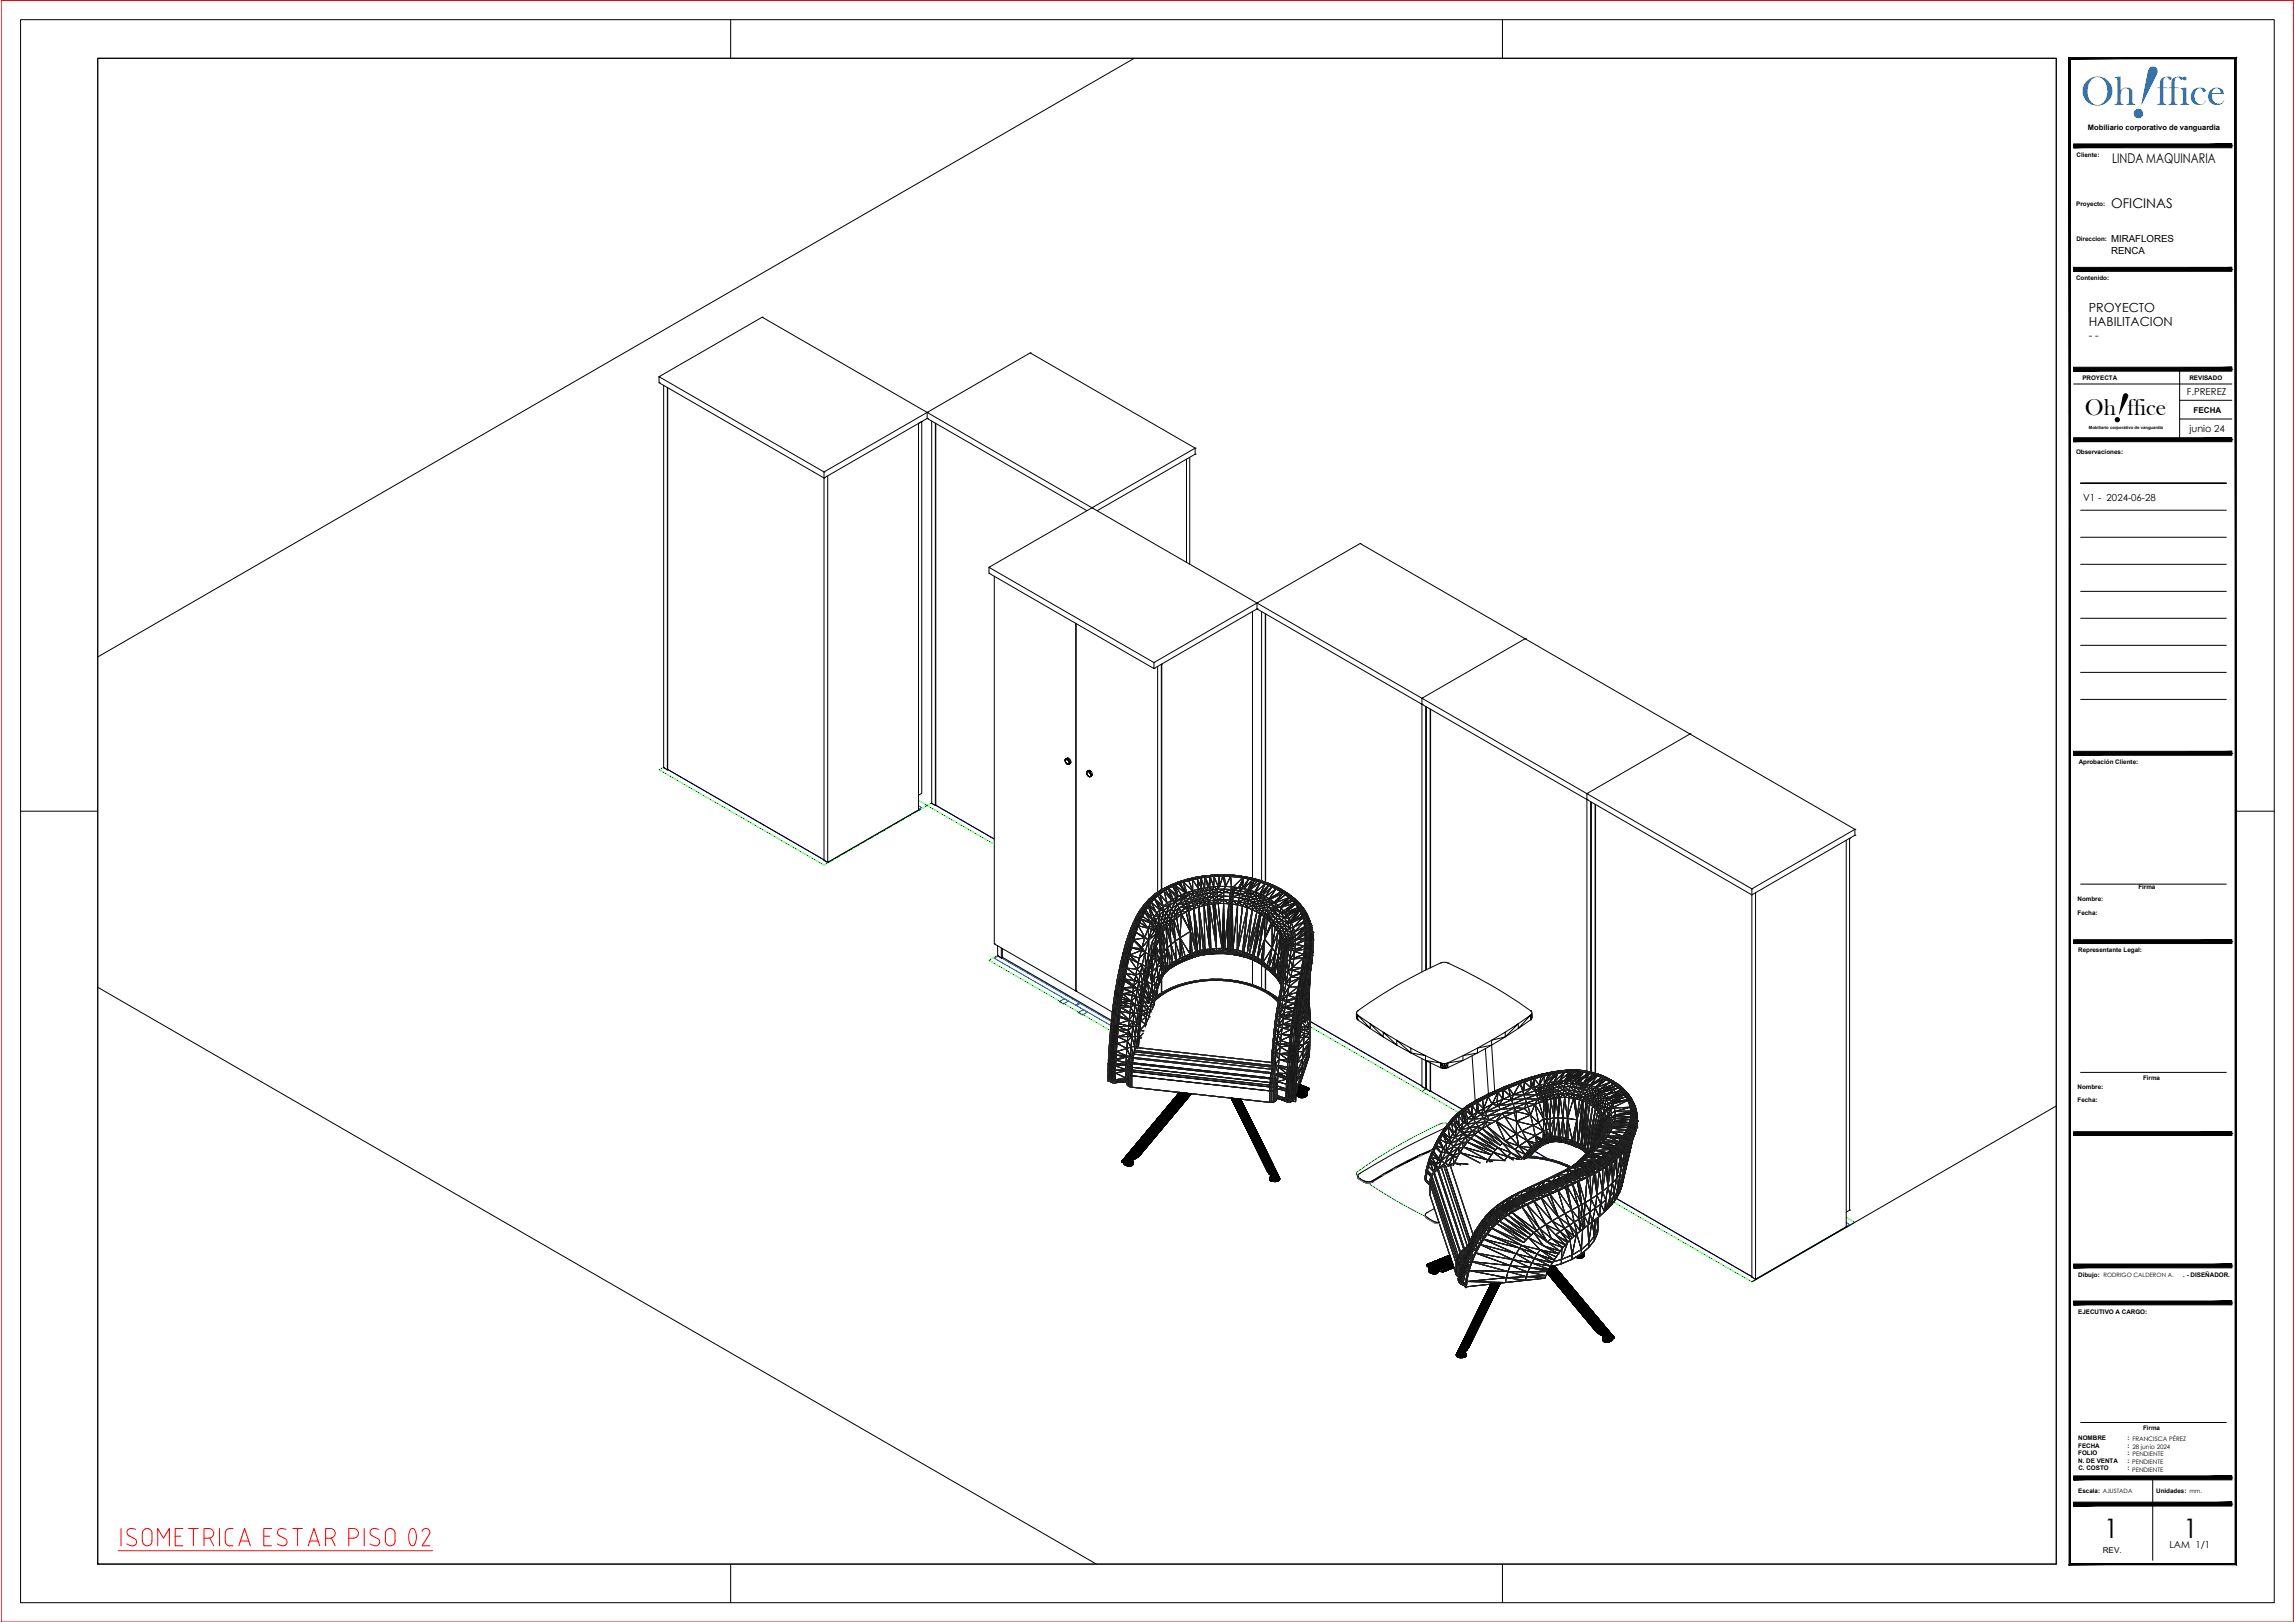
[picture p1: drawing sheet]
<svg xmlns="http://www.w3.org/2000/svg" width="841mm" height="594mm" viewBox="0 0 841 594" stroke-linecap="round" stroke-linejoin="round" font-family="sans-serif">
<defs><g id="words">
<text font-size="29.1" fill="#007fff" x="779.7" y="41.8" transform="rotate(19 779.7 41.8)">!</text>
<text font-size="16.4" x="773.7" y="153.9" transform="rotate(19 773.7 153.9)">!</text>
<text font-size="15.2" fill="#007fff" x="762.5" y="38.5">Oh ffice</text>
<g font-size="9.8">
<text x="771" y="563.3">1</text>
<text x="800.1" y="563.3">1</text>
</g>
<text font-size="8.5" x="764" y="151.9">Oh ffice</text>
<g font-size="4.9">
<text x="774" y="59.9">LINDA MAQUINARIA</text>
<text x="773.6" y="76.3">OFICINAS</text>
</g>
<g font-size="4.6">
<text x="765.4" y="119.3">HABILITACION</text>
<text x="765.4" y="114.3">PROYECTO</text>
</g>
<text font-size="3.9" x="765.4" y="124">- -</text>
<g font-size="3.6">
<text x="773.6" y="88.7">MIRAFLORES</text>
<text x="773.6" y="92.9">RENCA</text>
</g>
<g font-size="3.5">
<text x="801.3" y="144.7">F.PREREZ</text>
<text x="802.4" y="158.1">junio 24</text>
<text x="763.4" y="183.7">V1 - 2024-06-28</text>
<text x="795" y="567">LAM 1/1</text>
</g>
<g font-size="3">
<text x="803.9" y="151.1">FECHA</text>
<text x="770.6" y="568.8">REV.</text>
</g>
<text font-size="2.8" x="765.1" y="47.6">Mobiliario corporativo de vanguardia</text>
<g font-size="2.3">
<text x="760.9" y="57.6">Cliente:</text>
<text x="760.9" y="75.4">Proyecto:</text>
<text x="760.9" y="88.4">Direccion:</text>
<text x="760.8" y="102.5">Contenido:</text>
<text x="763.1" y="139.1">PROYECTA</text>
<text x="802.3" y="139.1">REVISADO</text>
<text x="760.8" y="166.2">Observaciones:</text>
<text x="761.7" y="279.9">Aprobación Cliente:</text>
<text x="783.6" y="325.8">Firma</text>
<text x="761.3" y="330">Nombre:</text>
<text x="761.3" y="335.1">Fecha:</text>
<text x="761.6" y="348.8">Representante Legal:</text>
<text x="785.3" y="395.4">Firma</text>
<text x="761.3" y="399">Nombre:</text>
<text x="761.3" y="403.7">Fecha:</text>
<text x="761.6" y="467.6">Dibujo: RODRIGO CALDERON A.</text>
<text x="800.1" y="467.8">. - DISEÑADOR.</text>
<text x="761.6" y="481.2">EJECUTIVO A CARGO:</text>
<text x="761.6" y="527.5">NOMBRE</text>
<text x="779.7" y="527.5">: FRANCISCA PÉREZ</text>
<text x="785.3" y="523.7">Firma</text>
<text x="761.6" y="530.3">FECHA</text>
<text x="761.6" y="533">FOLIO</text>
<text x="779.7" y="530.3">: 28 junio 2024</text>
<text x="779.7" y="533">: PENDIENTE</text>
<text x="761.6" y="535.8">N. DE VENTA</text>
<text x="761.7" y="538.6">C. COSTO</text>
<text x="779.7" y="535.8">: PENDIENTE</text>
<text x="779.7" y="538.6">: PENDIENTE</text>
<text x="761.6" y="546.7">Escala: AJUSTADA</text>
<text x="790.2" y="546.7">Unidades: mm.</text>
</g>
<text font-size="1.6" x="765.5" y="157.1">Mobiliario corporativo de vanguardia</text>
</g></defs>
<!-- layer: 0 -->
<g fill="none" stroke="#00f" stroke-width=".37">
<path d="M243.2 281.1l58.8 33.8M336.6 296.7l-33.3 19.2-1.3-.8M336.6 295.1l1.2 .7-1.2 .7M341.4 294.2l23 13.1M364.4 351l1.4-.8 29.7 17.1-1.3 .8zM365.6 350.1l1.3 .8 .4-.2M388.2 366.9l1.9-1.1 1.5 .9-1.9 1zM395.1 370.9l1.9-1.1 1.5 .8-1.8 1.1zM407.3 374.2l-11.5-6.7-1.3 .8 12.6 7.3M480.1 374.1l41 23.7M521.1 398l1.3 .8 .3-.2M522.7 398.9l13.2 7.4"/>
<path d="M562.4 421.7l5 2.8M592.3 438.9l49.7 28.7M676.6 449.3l-33.3 19.3-1.3-.8M676.6 447.8l1.2 .7-1.2 .7"/>
</g>
<path d="M243.2 281l-1.7 1 60.5 34.8 37.8-21.8-3.2-1.8M341.4 294.1l-1.6 .9 24.6 14.3M365.6 349.9l-3.2 1.8 44.6 25.8M480.1 376.1l41 23.6 1.6-.9-1.6 .9 13.4 7.8M561.2 422.9l1.5 .9M591.3 440.3l50.7 29.2 37.7-21.8-3.1-1.8" fill="none" stroke="#0f0" stroke-width=".37"/>
<g fill="none" stroke="#000" stroke-width=".37">
<path d="M415.6 21.4l-379.7 219.2M279.3 116.2h.1M241.5 138l60.5 34.9v2.2l37.8-21.8v-2.2l-60.5-34.9-37.8 21.8v2.2l60.5 34.9M241.5 138h.1M377.5 129.3h.1M241.5 140.2h.1M243.2 141.1v140l1.4 .9v-140.1M244.7 142v139.8l57.3 33.1M337.8 154.4h.1M339.8 151.1l37.7-21.8 60.5 34.8v2.2M339.8 153.3h.1M339.8 151.1h.1"/>
<path d="M339.8 153.3l58.5 33.7M339.8 151.1l60.4 34.9M339.8 151.1l-37.8 21.8M341.4 154.2v140l1.4 .8v-140M342.9 155.1v139.9l21.5 12.3M302 175.1h.1M302 172.9h.1M303.3 174.3v141.6l-1.3-.8v-140M434.8 168.2v37.8M436 167.5v39.1M438 166.3h.1M438 164.1h.1"/>
<path d="M438 166.3l-35.9 20.7M438 164.1l-37.8 21.9M400.2 186h.1M498.4 199.1h.1M362.4 207.8l60.5 34.9v2.2l-60.5-35zM362.4 207.8l37.8-21.8 60.4 34.9v2.1l-37.7 21.9M362.4 209.9h.1M362.4 207.8h.1M364.4 211.1v134.6l29.8 17.2v-134.6M394.4 228.4v134.6l13.2 7.7M459 224v97.7M460.6 220.9l37.8-21.8 60.5 34.8"/>
<path d="M460.6 220.9l60.5 34.8v2.3l-60.5-35M460.6 223h.1M460.6 220.9h.1M460.6 220.9l-37.7 21.8M462.3 224v98.6M463.7 224.8v98.3M463.8 224.9v98.3M558.9 233.9h.1M558.9 233.9l60.4 34.9M558.9 233.9l-37.8 21.8M422.9 244.9h.1M422.9 242.7h.1"/>
<path d="M424.2 244.1v82.7M425.6 243.3h.1M425.6 243.3v82.6M425.7 243.2v82.7M521.1 255.7l60.4 35v2.1l-60.4-34.8M521.1 258h.1M521.1 255.7h.1M521.1 258v98M522.4 258.7v96.6M522.7 258.9v96.2M524.1 259.7v94.8M524.3 259.8v94.6"/>
<path d="M390.3 278.5l.1 .5v-.9v.9l.7 .8M390.3 278.5h.1M390.4 278.1l-.1 .4M390.7 277.9l.4 .1-.7 .1M390.7 277.9l-.3 .2 .3-.2M390.7 277.9l.4 .2-.4-.1M390.7 278h.4M391.1 279.8l.4 .1zM391.1 278.1l.4 .3M391.1 279.8l.4 .1-.4-.1M391.1 278h.1M391.1 278l.7 .9"/>
<path d="M391.4 277.6l-1 .5M391.5 278.4l.3 .5M391.5 280h.1M391.7 277.7l-.6 .3 .7-.2M391.8 279.8h-.7M391.8 279.8l-.3 .1 .3-.1M391.8 279.8l-.3 .2M391.8 279.8v-.4v.4M391.8 278.9l.1 .5zM391.8 279.8v-.9v.9M391.8 279.8h.1M391.8 278.9v.9"/>
<path d="M391.8 279.8l.4-.2-.7 .4M392.1 278l-.6 .4 .7-.3M392.3 279.5l-.5 .3M392.4 278.5l-.6 .4M392.4 278.8l-.6 .1M392.4 279.3l-.6 .5M392.5 279.2l-.6 .2 .6-.3-.6 .3 .5-.1M619.3 268.8l60.4 35v2.1M619.3 268.8h.1M619.3 268.8l-37.8 21.9M243.2 281.1h.1M244.6 282h.1"/>
<path d="M244.7 281.9l-.1 .1M336.6 291.3l1.2-.7v-136.2l-1.2 .7v141.6l-33.3 19.2M336.6 296.7h.1M341.4 294.2h.1M342.8 295h.1M342.9 295h.1M342.9 295h-.1M398.2 283.1l.1-.5v1l-.1-.5 .7 1.3M398.2 283.1h.1M398.3 282.6l-.1 .5M398.3 282.6l.3-.1-.3 .2M398.3 282.6l.3-.2-.3 .2"/>
<path d="M398.6 282.5l-.3 .1 .3-.1M398.6 282.5l.3 .1M398.6 282.4l.4 .1h-.4M398.6 282.4l-.3 .2 .6-.3-.6 .3M398.6 282.4v.1M398.6 282.5l-.3 .2M398.6 282.5h.3M398.9 284.4l.4 .1-.4-.1M398.9 282.6l.4 .3-.4-.3M398.9 284.4l.4 .1zM398.9 282.6l.4 .3M398.9 284.4l.4 .1"/>
<path d="M398.9 282.5h.1M399 282.5l.4 .4M399.2 282.1l-.6 .3 .6-.3M399.2 282.1l-.6 .3M399.3 284.5l.3-.2-.3 .2M399.3 282.9l.3 .5M399.4 284.5h.1M399.4 282.9l.3 .5M399.5 282.2l-.5 .3 .6-.2M399.6 284.3l-.3 .2M399.6 284.3l.1-.4-.3 .6M399.6 283.4l.1 .5z"/>
<path d="M399.6 283.4v.9zM399.7 283.4l.1 .5M399.7 284.3l.4-.2-.7 .4M399.8 283.9l-.1 .4M399.8 283.9l-.2 .4M399.9 282.6l-.5 .3 .6-.2M400.2 283.1l-.5 .3M400.2 284l-.5 .3M400.3 283.9l-.9 .6M400.3 283.3l-.6 .1M400.3 283.8l-.5 .1M400.3 283.7l-.5 .2"/>
<path d="M581.5 290.7l60.5 34.9v2.2l37.7-21.9M581.5 292.8h.1M581.5 290.7h.1M581.5 292.8l60.5 35M581.5 292.8v99.6M582.9 293.6v99M583.2 293.8v98.9M584.5 294.6v98.5M584.7 294.7v98.4M302 315.1h.1M303.3 315.9h.1M676.6 307.8v141.5l-33.3 19.3"/>
<path d="M677.8 307.1v136.1l-1.2 .8M677.8 307.1h.1M679.7 305.9h.1M679.7 303.8h.1M679.7 303.8l-37.7 21.8M642 325.6h.1M642 327.7v.1M643.3 327v141.6l-1.3-.8v-140M364.4 345.7h.1M365.6 346.4v3.7l1.3 .8v-3.7M365.6 350.1h.1M366.9 350.9h.1"/>
<path d="M367.3 347.4v3.2l40 23.1M367.3 350.6l-.4 .3M425.6 358.5v5.3M425.7 358.2v5.5M459 351.6v9.1M462.3 353.4v8.6M463.7 354.4v8.3M463.8 354.5v8.3M527.9 352.7h.1M530.6 352.7l-2.1-.2a160.6 160.6 0 0 0-31.3 18.1l-.1 2.2 .1 .3-.1-2.1 .1 2.1 .3 .4-.3-2.1 .3 .4v1.7M530.6 352.7a176 176 0 0 1 30.3 17.5M530.6 352.7h.1"/>
<path d="M35.9 361.6l365.8 211.2M394.2 362.9h.1M394.4 363h.1M394.4 362.9h-.2M424.2 362.1v2.5M480.1 374.1l41 23.7M497.5 373.5l4.6 3.2-4.6-4.9 4.6 3.2v1.7l4.8 3.1-4.8-4.8 4.8 3.1v1.7l5 3-5-4.7 5 2.9v1.8l5.1 2.8-5.1-4.6 5.1 2.9v1.7l5.4 1-5.4-2.7M497.5 373.5h.1M497.5 370.2h.1M497.5 371.7v.1M551.6 378.1l4.8-3.1-4.8 4.8v-1.7a199.8 199.8 0 0 1-21 11.2M560.9 371.8v1.7l-4.5 3.2 4.5-4.9-4.5 3.2v1.7l-4.8 3.1"/>
<path d="M560.9 370.2l.4 .4v.8M560.9 373.5h.1M560.9 370.2h.1M560.9 371.8h.1M561.3 371.4v1.7l-.4 .4 .4-2.1-.4 .4M561.4 371v1.8l-.1-1.4M561.4 372.8l-.1 .3M475.5 399.9l1.5 .7zM475.5 399.9l1.5 .7-.7 .2 .7-.2zM475.5 399.7l1.8 .7-.3 .2 .3-.2zM475.5 399.7l1.8 .7-.3 .2-1.5-.7M475.5 399.7l1.8 .7 .9-.3-2.5-1 2.5 1-.3 .1-2.2-.9 2.2 .9-.6 .2 .6-.2-2.2-.9 2.2 .9 .3-.1"/>
<path d="M475.7 399.1l2.5 1zM475.9 398.5l3 1.2-.7 .4 .7-.4zM476.1 397.9l3.4 1.4zM476.1 397.9l3.5 1.4zM476.1 397.9l3.5 1.4-3.5-1.4M476.1 397.9l3.5 1.4 .1-.2M476.2 397.7l3.5 1.4-3.5-1.4M476.2 397.7l3.6 1.3M476.2 397.7l3.5 1.4-.1 .2 .1-.2zM476.2 397.5l3.6 1.5zM476.2 397.6l3.6 1.4zM476.2 397.5l3.6 1.5"/>
<path d="M476.2 397.6l3.6 1.4M476.3 397.4l3.5 1.4M476.3 397.4l3.5 1.4zM476.3 397.3l3.5 1.5zM476.3 397.3l3.4 1.4zM476.3 397.4l3.5 1.4-3.5-1.4M476.3 397.3l3.5 1.5-3.5-1.5M478.4 400l.6 .3-.6-.3 .6 .3-.1-.2M478.6 399.9l.3 .2-.4-.2M478.6 399.9l.3 .2-.3-.2M479.5 399.3l-3.4-1.2 3.2 1.3-3.2-1.3 3.2 1.3-3.3-1.2 3.3 1.2-3.3-1.2 3.3 1.2-3.3-1.2 3.3 1.2-.4 .3-3-1.2 3 1.2 .4-.3-3.3-1.2 3.3 1.2-1.1 .7-2.5-1 2.5 1M479.7 398.6l-2.6-1 2.6 1.1"/>
<path d="M479.7 398.7l-3.4-1.4 3.5 1.4M479.8 398.8l-3.6-1.3 3.6 1.5M517 385.6l5.4 2.8v-1.8l5.5 2.7-5.5-.9 5.5 2.6v-1.7M521.1 387.7v10.3l1.3 .8v-10.4M521.1 398h.1M522.4 398.8h.1M522.7 388.6v10.3l1.4 .8v-10.5M522.7 398.9h.1M522.7 398.6l-.3 .2M524.1 399.7h.1M524.3 389.3v10.3l11.6 6.7M524.3 399.6h.1"/>
<path d="M524.3 399.6l-.2 .1M527.9 389.3l.6 .2-.6 1.5 .6 .3v-1.8l.8 1.8h-.8M527.9 391h.1M527.9 389.3h.1M529.9 389.5l.7-.2v1.7zM530.6 391h.1M530.6 389.3h.1M539.5 386.7l1.1 16.5M544.3 384.1l1.2 16.6M546.6 382.8l5-3-5 1.2v1.8l-5.2 1.1v1.8l-5.3 .9v1.8l-5.5 .9M546.6 382.8a150.9 150.9 0 0 1-16.7 8.5v-1.8l-.6 .1 .6 1.7h-.6v-1.7l-.8-.1M546.6 382.8l1.2 16.8"/>
<path d="M432.3 400.1l-21.2 25.3zM432.3 400.1l-21.3 25.4zM432.4 400.1l-21.4 25.5zM432.4 400.1l-21.4 25.5M432.5 400.1l-21.4 25.6M432.5 400.1l-21.5 25.5M432.5 400.1l-21.4 25.6zM432.6 400.1l-21.3 25.7M432.6 400.1l-21.5 25.6M432.7 400.1l-21.4 25.7M432.7 400.1l-21.4 25.7zM432.7 400.2l-21.4 25.6"/>
<path d="M432.8 400.2l-21.5 25.6h.2l21.4-25.6-21.4 25.6h-.2zM432.9 400.2l-21.4 25.6zM432.9 400.2l-21.4 25.6h.2l21.3-25.6-21.3 25.6h-.2zM433 400.2l-21.3 25.6M433.2 400.2l-21.5 25.6zM433.2 400.2l-21.4 25.6zM433.2 400.2l-21.5 25.6 21.3-25.6-21.3 25.6M433.2 400.2l-21.2 25.6 21.2-25.6M433.2 400.2l-21.2 25.6 .4-.1 21-25.5-21 25.5-.4 .1M433.4 400.2l-21 25.5 21-25.5-21 25.5 21.4-25.4-21.4 25.4M433.8 400.3l-21.4 25.4 .4-.1 21.1-25.3-21.1 25.3-.4 .1zM433.9 400.3l-21.1 25.3"/>
<path d="M434 400.3l-20.4 25.1 20.4-25.1M434 400.3l-20.4 25.1-.8 .2 21.1-25.3-21.1 25.3 .8-.2 20.4-25.1-20.4 25.1M434.2 400.3l-20.6 25.1zM434.2 400.3l-20.6 25.1M434.2 400.3l-20.5 25.1 21.7-24.9M435.2 400.4l-21.5 25 21.1-25-21.1 25 21.1-25-21.1 25 20.5-25.1-20.5 25.1M435.4 400.5l-21.7 24.9 21.5-25-21.5 25 21.7-24.9-21.7 24.9M435.4 400.5l-21.7 24.9 1.1-.4 20.9-24.5-20.9 24.5-1.1 .4M435.7 400.5l-20.8 24.5 20.8-24.5-20.8 24.5 20.8-24.5-20.6 24.4 .7-.3 20-24.1M435.7 400.5l-20.9 24.5zM435.7 400.5l-20.9 24.5M435.8 400.5l-20 24.1-.7 .3 .7-.3z"/>
<path d="M435.8 400.5l-20 24.1 20.1-24.1-20.1 24.1 20.1-24.1-20.1 24.1 .4-.3 19.8-23.8M436 400.5l-19.8 23.8 20-23.7-20 23.7 .8-.4 19.4-23.3-19.4 23.3-.8 .4 20-23.7-20 23.7 .8-.4 19.5-23.3M436 400.5l-19.8 23.8-.4 .3 .4-.3zM436.5 400.6l-19.4 23.2zM436.5 400.6l-19.5 23.3 19.5-23.3-19.4 23.2 19.4-23.2-19.2 23M436.5 400.6l-19.5 23.3zM436.5 400.6l-19.2 23M451.2 402.2l13.3 26.9M451.2 402.2l13.8 27.6-13.8-27.6 13.8 27.6-13.8-27.6 13.8 27.6-.5-.7M451.2 402.2l14 27.8-13.8-27.8 13.8 27.8-13.8-27.8 13.8 27.8-13.8-27.8 13.8 27.8-13.8-27.8 13.8 27.8-13.5-27.7 13.5 27.7 .4 .5-13.8-28.2 13.8 28.2-.4-.5-13.5-27.7 13.5 27.7 .4 .5-13.6-28.2 13.8 28.3-13.8-28.3 13.8 28.3 .5 .4-14.2-28.7 14.2 28.7-.5-.4-13.8-28.3 13.8 28.3 .5 .4-14.2-28.7 14.4 28.8-14.3-28.8M451.3 402.2l13.9 27.8-13.8-27.8M451.3 402.2l13.9 27.8z"/>
<path d="M453.3 402.4l14.5 29.5-14.5-29.5 14.5 29.5 .4 .1-14.8-29.6 14.8 29.6-.4-.1zM453.8 402.5l14.5 29.6-14.5-29.6 14.5 29.6-14.6-29.6 14.6 29.6-14.6-29.6 14.6 29.6-14.7-29.6 14.7 29.6-14.7-29.6 14.7 29.6-14.7-29.6 14.6 29.5-14.6-29.5 14.6 29.5-14.8-29.6 14.8 29.6-.4-.1-14.5-29.5 14.5 29.5-14.5-29.5 14.5 29.5-14.6-29.5 14.6 29.5-14.6-29.5 14.6 29.5-14.6-29.5 14.4 29.4-14.4-29.4 14.4 29.4-14.8-29.4 14.8 29.4-.5-.3 .5 .3-14.8-29.4 14.8 29.4-.5-.3-14.4-29.1 14.4 29.1-.6-.4-14.3-28.8 14.3 28.8 .6 .4-14.4-29.1 14.4 29.1-.6-.4M453.9 402.5l14.4 29.6-14.4-29.6 14.4 29.6-14.4-29.6 14.6 29.6zM453.9 402.5l14.8 29.5zM453.9 402.5l14.6 29.6-14.6-29.6M453.9 402.5l14.6 29.6zM454.1 402.5l14.6 29.5zM454.2 402.5l14.6 29.5zM454.3 402.5l14.6 29.5zM454.3 402.6l14.6 29.4zM454.4 402.6l14.5 29.4-14.5-29.4M454.4 402.6l14.5 29.4-14.7-29.5 14.6 29.5"/>
<path d="M454.4 402.6l14.5 29.3zM454.4 402.6l14.5 29.3M454.4 402.6l14.5 29.3-14.4-29.3 14.5 29.2-14.5-29.2 14.4 28.9M454.5 402.6l14.5 29.2zM475.3 400.4l1 .4zM475.5 401h.1M475.5 401l.2 .7zM475.5 401l.2 .3 .3-.4-.3 .4zM475.7 401.7l-.1-.3a2.13 2.13 0 0 0 3.5-.7l-.5 .9-1.5 .5M475.7 401.7l.4 .2M476 400.9l-.3 .4 .3 .2 .3-.7-.3 .7-.3-.2 .3-.4-.3 .4 .3 .2 .3-.7-.2 1.1-.6-.9 .2 .7M476.4 401.6l.6 .1 .1 .4-.6-.1z"/>
<path d="M476.7 400.7l-.3 .9-.4-.1 .4 .1 .3-.9-.3 .9-.4-.1 .3-.7M477 400.6v1.1l-.6-.1 .6 .1v-1.1v1.1l-.6-.1 .3-.9-.2 1.3-.4-.1-.1-.4 .1 .4-.4-.2v-.4l.7 .3 .1 .4-.4-.1M477 401.7l.5-.1-.2-1.2 .2 1.2-.5 .1v-1.1v1.1l.5-.1-.2-1.2 .2 1.2 .5-.1-.5-1.1 .5 1.1-.5 .1 .5-.1 .1 .3-.5 .2-.1-.4 .1 .4-.5 .1-.1-.4 .5-.1 .1 .4M477 401.7l.1 .4-.6-.1-.1-.4 .1 .4-.4-.1-.1-.4 1 .2 .1 .4-.6-.1M477 401.7l.5-.1 .1 .4-.5 .1zM477 400.6l-.7 .2-1-.4 1 .4-1-.4 1 .4-1-.4 1 .4-1-.4 1 .4-1-.4 1 .4-1.1-.2 .8 .3-.9 .2 .9-.2-.8-.3 1.1 .2-1-.4 1 .4-1.2 .3M477.5 400.4l.5 1.1-.5 .1-.2-1.2M478 400.1l.8 .9-.3 .2-.7-1M478.1 401.8l-1 .3-1-.2M478.2 400.1l.8 .5v-.3M478.6 401.6l-.5 .2M478.9 401.3l-.3 .3-.1-.4 .3-.2 .1 .3-.1-.3-.3 .2 .3-.2-.8-.9 .8 .9-.3 .2-.7-1 .7 1-.5 .3-.5-1.1 .5 1.1 .5-.3-.7-1 .7 1-.5 .3 .5-.3 .1 .4-.5 .2-.1-.3 .1 .3-.5 .2-.1-.4 .5-.1 .1 .3"/>
<path d="M478.9 400.1l.2 .6zM479 400.3l.1 .4-.1-.4M479 400.3l.1 .7-.1-.7 .1 .7v-.3l-.5 .9M479.1 401l-.2 .3 .1-1-.6-.3 .6 .3v.3l-.8-.5 .8 .5-.2 .4-.8-.9 .8 .9 .2-.4-.8-.5 .8 .5-.1 .7-.3 .3-.1-.4 .1 .4-.5 .2-.1-.3 .5-.3 .1 .4M529.3 413.3h.1M529.5 413.2l-.2 .1a283.5 283.5 0 0 0-31.2 16.6M753.5 405.1l-111.5 64.4M411 425.6l21.4-25.5-21.4 25.5M411.1 425.4l21.2-25.3-21.3 25.4M411.1 425.3l21.2-25.2-21.3 25.4M411.7 425.9h.1M411.7 425.8a2.1 2.1 0 0 0 3.5 .6l-1 .7-1.1-.1"/>
<path d="M411.7 425.8l21.5-25.6-21.4 25.6M411.7 425.8v.1M411.7 425.9l.2 .4M411.9 426.3l.3 .3-.3-.7v.4l.3 .3-.3-.7v.4l.3 .3v-.4l.5 .3-.1 .4-.4-.3v-.4l.5 .3-.1 .4-.4-.3M411.9 426.3l.3 .3M411.9 425.9h.1M411.9 425.8v.5l-.2-.5 .2 .5v-.4v.4l-.2-.4M412.1 425.8l.1 .4 .5-.5-.5 .5-.3-.3 .3 .3 .5-.5-.5 .9 .4 .3 .1-.4 .5 .2-.1 .3-.5-.1 .1-.4 .5 .2-.1 .3-.5-.1M412.2 426.6l.9 .4 1.1 .1M412.7 425.7l-.5 .5 .5 .3 .5-1-.5 1-.5-.3 .5 .3 .5-1-.6 1.4 .5 .1 .1-.3h.6l-.1 .4-.6-.1 .1-.3h.6l-.1 .4M413.5 425.5l-.3 1.2h.6l-.2-1.3 .2 1.3h-.6l-.1 .3 .6 .1 .1-.4h.5l-.1 .4h-.5l.1-.4h.5l-.1 .4M413.6 425.4l.2 1.3h-.6l.3-1.2-.3 1.2-.5-.2 .5 .2 .3-1.2-.3 1.2-.5-.2 .5-1"/>
<path d="M413.6 425.4h.1M413.8 425.4h.3l.2 1.3h-.5v-1.2v1.2h.5l-.2-1.3-.3 .1 .3-.1 .2 1.3h-.5l-.1 .4h.5l.1-.4 .5-.1-.1 .3-.5 .2 .1-.4 .5-.1-.1 .3M413.8 425.4l.3-.1zM414.1 425.3l.2 1.4 .5-.1-.5-1.2h-.2h.2l.5 1.2-.5 .1-.2-1.3h.2l.5 1.2-.5 .1-.1 .4 .5-.2 .1-.3M414.1 425.3l.2-.1zM414.3 425.2l.5 1.4 .3-.2-.7-1.1 .7 1.1-.3 .2-.5-1.2 .1-.1-.1 .1 .1-.1 .7 1.1-.3 .2M414.3 425.2v.2zM414.4 425.1l.7 1.3 .2-.3-.8-1 .8 1-.2 .3-.6-1.3 .8 1-.2 .3M414.4 425.1h.1M414.5 425.1l.8 1v-.4M414.5 425.1l.8 1v-.4l-.7-.6 .7 .6M414.5 425.1h.1"/>
<path d="M414.6 425.1l.7 .6-.3 1 .3-.6-.1 .3M414.6 425.1l.7 .6-.1-.3M414.6 425.1l.7 .6M414.7 426.9l-.5 .2M414.8 425l.4 .4zM414.8 426.6l.3-.2-.4 .5zM414.9 425l.4 .7zM415 426.7l-.3 .2M415.1 426.4l-.4 .5 .4-.5-.1 .3M415.2 426.4l-.2 .3M415.3 426.1l-.3 .6zM415.3 425.7l-.1 .7z"/>
<path d="M464.5 429.1l-13.3-26.9 13.3 26.9M465.2 432a2.43 2.43 0 0 0 3.6 0l-.6 .6-1.5 .1M465.2 432l.2 .3M465.3 431.3l.1 1M465.3 431.6l.1 .7zM465.4 432.3l.3 .2M465.5 431.1l-.2 .2 .7-.5-.7 .5 .2-.2 .5-.3-.7 .8 .8-.7-.8 .7 .8-.7-.8 .7 .7-.8-.7 .5zM465.7 432.5l2.1 .2M466.1 430.9l-.8 .7 .1 .3 .8-.9-.8 .9-.1-.3 .1 .3 .8-.9-.8 .9 .4 .2-.1 .4-.3-.6 .4 .2-.1 .4-.4-.9-.1 .4 .2 .3v-.4l.3 .6 .1-.4 .4 .1v.5l-.5-.2 .1-.4 .4 .1v.5l-.5-.2M466.2 431l-.8 .9 .4 .2 .6-1-.6 1-.4-.2 .4 .2 .6-1-.7 1.4 .5 .2v-.5l.5 .1v.4h-.5v-.5l.5 .1v.4h-.5M466.4 431.1l-.6 1 .4 .1 .4-1-.4 1-.4-.1 .4 .1 .4-1-.4 1.5h.5v-.4l.6 .1v.4l-.6-.1v-.4l.6 .1v.4M466.6 431.2l-.4 1 .5 .1 .2-.9-.2 .9-.5-.1 .5 .1 .2-.9-.2 .9 .6 .1-.1-.8"/>
<path d="M466.9 431.4l-.2 .9 .6 .1-.1-.8 .1 .8-.6-.1v.4l.6 .1v-.4l.5-.1v.4l-.5 .1v-.4l.5-.1v.4M467.2 431.6l.1 .8 .5-.1-.1-.4 .1 .4 .5-.1-.1-.2 .1 .2-.5 .1v.4l-.5 .1v-.4l.5-.1-.1-.4 .1 .4-.5 .1zM467.7 431.9l.1 .4 .7-.2M467.8 432.3l.5-.1-.1 .4-.4 .1zM468.2 432l.3 .1-.3 .5-.4 .1v-.4l.5-.1-.1 .4M468.2 432.6l-.4 .1M468.6 432.1v.3l.2-.2M468.8 432l-.6 .6 .3-.5-.3 .5 .4-.5v.3M468.8 432l-.6 .6M498.1 429.9a1.34 1.34 0 0 0-.3 1.7l-.2-.8 .2 .8 .4 .4-.4-.8 .4 .4v.4M498.1 429.9h.1M498.2 431.6l1.6 .9v.5l-1.6-1"/>
<path d="M498.2 432h.1M498.2 431.6h.1M499.8 433h.1M499.8 432.5h.1M502.8 433h.1M502.8 432.5h.1M515.7 425.2l-13.5 7.6v.5h-.8l.8-.5-.8 .1v.4h-.9l.9-.4-.9-.1v.5l-.7-.3 .7-.2-.7-.3M515.7 425.7l-13.5 7.6 .6-.8v.5M520.3 423.4l4.6-2-4.6 1.6v.4l-4.6 2.3 4.6-2.7-4.6 2.2v.5l-4.5 1.9v.4l-4.3 2v.4l-4.1 2.1M525.1 421.1v-.3l-4.8 2.2M562.4 421.7l5 2.8M592.3 438.9l49.7 28.7"/>
<path d="M522.3 445.4l.1 .5v-.4l.5 .4h-.5l.5 .4v-.4M522.9 445.9l2.6 1.5v.4l-2.6-1.5M522.9 444.1l-.5 .4v1l-.1-.5M522.9 446.3h.1M522.9 445.9h.1M522.9 444.1h.1M525.5 447.4l.7 .2-.7 .2 .7 .3v-.5l.8 .6-.8-.1M525.5 447.8h.1M525.5 447.4h.1M525.7 442.7l-2.8 1.4M526.2 447.6l.8 .1v.5l.5-.1M527.3 447.7h-.3l.4 .2"/>
<path d="M531.3 459.8l-8.5 3.5M531.3 459.8l-8.5 3.5 8.5-3.5M531.3 459.8l-8.4 3.4M531.3 459.9l-8.5 3.5 8.5-3.5-8.5 3.5 8.6-3.4-8.6 3.4 8.6-3.3-8.6 3.4 8.6-3.4-8.6 3.4 8.6-3.4-8.5 3.5 8.6-3.4-8.6 3.4 .2 .2 8.4-3.4-8.4 3.5 8.4-3.5-8.4 3.4-.2-.2 8.6-3.4-8.6 3.4 .2 .3 8.4-3.5-8.4 3.5 8.4-3.5-8.4 3.5 8.4-3.5-8.4 3.5 8.5-3.2-8.5 3.2 8.4-3.5-8.4 3.5 8.5-3.2-8.3 3.2 .4 .4 8-3.3-8 3.3-.4-.4 8.3-3.2-8.3 3.2 .4 .4 8-3.3-8 3.3 .7 .3 7.5-3-7.5 3-.7-.3 .7 .3 7.5-3M578.7 459.7l-.1 .8-.5-.1 .1-.4-.1 .4 .5 .1 .1-.8-.1 1.2h.5l.1-.4-.1 .4 .6-.1v-.4l-1.1 .1h.6l-.1 .4M579.3 459.3l.4 1.1-.5 .1-.2-1 .2 1 .5-.1-.4-1.1 .4 1.1-.5 .1-.2-1 .2 1h-.6l.1-.8-.1 .8h.6l-.2-1M579.5 459.2l.6 1-.4 .2-.4-1.1 .4 1.1 .4-.2-.6-1 .6 1-.4 .2 .4-.2v.3l-.4 .3v-.4v.4l-.6 .1 .1-.4 .5-.1v.4M579.7 459l.7 .9-.3 .3-.6-1 .6 1 .3-.3-.3 .6 .5-1-.2 .7M580.1 458.8l.5 .3-.2-.4h-.2l.4 .4-.5-.3 .5 .3v.4l-.7-.6 .7 .6v-.4l-.5-.3 .5 .3v.4l-.7-.6M580.2 458.7l.4 .4M580.3 458.6l.1 .1M580.4 458.7h.1"/>
<path d="M580.6 459.8v-.3l-.2 .4-.7-.9 .7 .9 .2-.4-.7-.6 .7 .6-.2 .4-.7-.9 .7 .9-.7 .9v-.4l.4-.2v.3l.3-.6-.3 .6M580.6 459.8a2.03 2.03 0 0 1-3.1 .6M580.6 459.1l-.2 1.1zM580.6 459.1l-.2-.4 .2 .4M676.6 449.3h.1M677.8 443.2h.1M522.8 463.4l8.5-3.5zM522.8 463.5l8.6-3.4zM522.8 463.5l8.6-3.5zM522.8 463.3l8.5-3.5-8.5 3.5M522.8 463.3l8.5-3.5zM522.9 463.2l8.4-3.4z"/>
<path d="M523.5 465.3a2.15 2.15 0 0 0 3.5 .6l.1-.3-.3 .6 .3-.6M523.5 465.3a2.15 2.15 0 0 0 3.5 .6 2.24 2.24 0 0 1-3.5-.3M523.6 465.2l-.1 .4 .1-.8 .1 1.1M523.6 464.8l-.1 .8zM523.7 464.6l.4-.2zM523.7 464.6l-.2 .7zM524 464.4l-.3 .2M524.1 464.4l-.4 .2-.1 .2 .6-.3-.6 .3v.4l.8-.6 7.5-3-7.5 3 7.5-3-7.5 3 1 .4 6.7-2.9-6.7 2.9-.7-.3 7.3-2.9-7.3 2.9 .7 .3M524.1 465.8l.5 .2-.1 .4-.5-.3zM524.2 464.5l-.6 .3 .1-.2 .4-.2-.5 .4 .6-.3-.6 .3v.4l.8-.6-.8 .6M524.6 466l.5 .1-.1 .4-.5-.1zM524.6 464.7l-.8 .8 .8-.8-.8 .8 .3 .3-.1 .3-.3-.2 .1-.4 .3 .3-.1 .3"/>
<path d="M524.6 464.7l-.8 .8 .3 .3 .7-1M524.6 464.7l-.8 .8-.2-.3 .8-.6-.8 .6 .5 .6-.1 .3-.3-.2 .1-.4 .3 .3-.1 .3 .5 .3 .1-.4-.5-.2 .5 .2-.1 .4M524.8 464.8l-.7 1 .7-1-.7 1 .5 .2-.1 .4 .5 .1 .1-.4-.5-.1 .5 .1-.1 .4M524.8 464.8l-.7 1 .5 .2 .5-1.1M525.1 464.9l-.5 1.1 .5-1.1-.5 1.1 .5 .1 .3-1.1-.3 1.1 .6 .1-.1-1.1M525.1 464.9l-.5 1.1 .5 .1 .3-1.1M525.1 466.1l.6 .1-.1 .4-.6-.1zM525.4 465l6.7-2.9-6.7 2.9 6.7-2.7-6.5 2.8M525.4 465l.2 .1-.2-.1M525.6 465.1l6.6-2.7-6.6 2.7 .7 .2 6-2.5-6 2.5zM525.7 466.2l.5-.1-.1 .5h-.5zM525.9 465.2l.3 .9-.5 .1-.1-1.1 .1 1.1 .5-.1-.3-.9 .3 .9 .4-.1-.3-.7 .3 .7 .3-.2-.2-.4"/>
<path d="M526.1 466.6l.1-.5-.5 .1 .5-.1-.1 .5h-.5v-1.5l.1 1.1-.6-.1 .3-1.1-.4 1.5 .6 .1 .1-.4-.6-.1 .6 .1-.1 .4M526.2 466.1l.4-.1-.1 .4-.4 .2zM526.3 465.3l.3 .7-.4 .1-.3-.9 .3 .9 .4-.1-.1 .4-.4 .2 .1-.5 .4-.1-.1 .4M526.3 465.3l.4 .1 5.7-2.2-5.7 2.2-.4-.1 6.1-2.2-6.1 2.2 .4 .1M526.3 465.3l6-2.4zM526.6 466l.3-.2-.4 .6zM526.7 465.4l1.1 .3 4.8-2-4.8 2-1.1-.3 5.7-2.2-5.7 2.2 1.1 .3M527 465.5l-.1 .3-.2-.4 .2 .4 .2-.2-.2 .2-.2-.4 .2 .4-.3 .2-.3-.7 .3 .7 .3-.2-.4 .6 .4-.6-.1 .4M527.3 461.4l-4.4 1.8 4.4-1.8M527.3 461.4l-4.4 1.8M527.8 465.7l4.8-2zM528.8 465.8l4-1.6z"/>
<path d="M532.3 462.9l-6 2.4 6.1-2.2M532.3 462.9l-6 2.4 6-2.5-6 2.5-.7-.2 6.5-2.8-6.5 2.8M532.3 462.9l-6 2.4M532.6 463.8l-4.8 1.9 .5 .1 4.4-1.9-4.4 1.9-.5-.1 4.8-1.9-4.8 1.9 .7 .1 4.2-1.9-4.4 1.9 4.4-1.7-4.2 1.7 4.2-1.7-4.2 1.7 4.2-1.7-4.2 1.7 4.2-1.7-4.2 1.7h.3l4-1.6-4.3 1.6 4.3-1.6M532.8 464.2l-3.8 1.6M532.8 464.2l-4 1.6M532.8 464.2l-3.7 1.5M546.4 470.3l-12.7 25.9zM546.5 470.3l-12.8 25.9M546.5 470.3l-12.8 26M546.5 470.3l-12.8 26zM546.6 470.3l-12.9 26.2z"/>
<path d="M546.6 470.3l-12.9 26.2M546.7 470.3l-13 26.2zM546.8 470.3l-13.1 26.2M546.9 470.3l-13 26.3 13-26.3M546.9 470.3l-13 26.3zM547 470.3l-13 26.3 12.9-26.3M547.1 470.3l-13 26.3zM547.1 470.3l-13 26.3h.2l12.9-26.3M547.1 470.3l-13 26.3M547.2 470.3l-13.1 26.3M547.2 470.3l-13 26.3 .3-.1 13-26.3-13 26.3M547.2 470.3l-12.9 26.3z"/>
<path d="M547.2 470.3l-12.9 26.3 12.9-26.3-13.1 26.3M547.3 470.3l-13 26.3 13.1-26.3M547.6 470.2l-13.1 26.3M547.6 470.2l-13.1 26.3h.3l12.9-26.3-12.9 26.3h-.3zM547.8 470.2l-13 26.2zM547.8 470.2l-13 26.2 12.9-26.2-12.9 26.3h-.3M548.2 470.1l-13.1 26.2 13.1-26.1M548.3 470.1l-12.7 26M548.8 470.1l-12.6 25.6zM548.8 470.1l-12.6 25.6-1.1 .6 13.1-26.2-13.1 26.2 .5-.2 12.7-26-12.7 26-.8 .3 13-26.2-13 26.2 13.1-26.2-12.8 26.1 13.1-26.1-13.1 26.1 12.8-26.1-13.1 26.2 13-26.2M548.8 470.1l-12.6 25.6-.6 .4 .6-.4zM548.9 470.1l-12.7 25.6 12.7-25.7-12.7 25.7 12.7-25.6-12.7 25.6 .6-.6 12.3-25.1-12.3 25.1-.4 .4 12.5-25.5-12.5 25.5 .4-.4"/>
<path d="M549.1 470l-12.1 25zM549.1 470l-12.3 25.1M549.6 470l-12.2 24.6 12.2-24.6-12.2 24.6 12.2-24.6-12.2 24.6 12-24.6-12 24.6-.4 .4 12.4-25-12 24.6-.4 .4 12.3-25-12.5 25.1 12.3-25.1-12.3 25.1M549.6 470l-12.2 24.6 12.4-24.6-12.4 24.6 12.4-24.6-12.2 24.4 .5-.7 11.7-23.7-12.2 24.4 12.2-24.4-11.7 23.7M549.6 470l-12.2 24.6 12.2-24.6M567 466.1l18.3 22zM567 466.1l18.6 22.2zM567 466.1l18.6 22.3zM567 466.2l18.3 21.9zM567 466.2l18.3 21.9-18.3-21.9M567.1 466l18.5 22.4zM567.1 466l18.5 22.4 .8 .4-.8-.4z"/>
<path d="M567.2 465.7l19.2 23.1-19.3-22.9 19.3 22.9-19.3-22.9 19.3 22.9zM567.2 465.7l19.2 23.1M567.2 465.7l19.7 23.4-.5-.3-19.2-23.1 19.2 23.1 .5 .3zM567.3 465.6l19.6 23.5zM567.3 465.6l19.6 23.5M567.3 465.5l20.5 24M567.3 465.5l20.2 23.9-.6-.3-19.6-23.5 19.6 23.5 .6 .3zM567.3 465.4l20.5 24.2zM567.4 465.3l21.5 24.6-1.1-.3-20.5-24.2 20.5 24.2 1.1 .3-1.1-.3-20.5-24.2 20.5 24.1-.3-.1M567.5 465l21.4 24.9-21.5-24.6 21.5 24.6zM567.5 465l21.4 24.9M567.7 464.7l21.2 25.2-21.4-24.9 21.4 24.9z"/>
<path d="M567.9 464.2l21.1 25.7-21.1-25.6M567.9 464.3l21 25.6-21.2-25.2 21.2 25.2zM567.9 464.2l21.1 25.7M567.9 464.3l21 25.6M568 464.2l21 25.7 .8 .3-.8-.3zM568 464.2l21 25.7zM568.2 464l22 26.3-21.7-26.4 21.7 26.4zM568.5 463.9l21.7 26.4M568.6 463.9l22 26.4h-.4l-21.7-26.4M568.6 463.9l22.2 26.5zM568.7 463.9l22.2 26.5M568.7 463.9l22.2 26.5-22-26.6 22 26.6z"/>
<path d="M568.9 463.8l22 26.6M569 463.8l22.1 26.5h.3l-22.4-26.5M569 463.8l22.1 26.5-.2 .1-22-26.6M569 463.8l22.1 26.5zM569 463.8l22.1 26.5M569 463.8l22.4 26.5zM569 463.8l22.4 26.5M569.1 463.7l22.3 26.6zM569.1 463.7l22.3 26.6M569.2 463.7l22.3 26.5M569.3 463.7l22.2 26.5M569.3 463.7l22.1 26.6"/>
<path d="M569.3 463.7l22.3 26.4M569.3 463.6l22.3 26.5zM569.3 463.6l22.3 26.5M569.4 463.6l22.2 26.5zM569.4 463.6l22.2 26.5M569.4 463.6l22.2 26.5-22.1-26.5M569.5 463.6l22.1 26.5zM569.5 463.6l22.1 26.3zM569.5 463.6l22 26.3M577.5 460.4h.1M577.5 460.4a2.03 2.03 0 0 0 3.1-.6 2.03 2.03 0 0 1-3.1 .6zM577.6 460.4h.1"/>
<path d="M577.6 460.5l.4 .2 .1-.3-.3-.1 .3 .1-.1 .3M577.6 460.4l.4 .3 .1-.3-.1 .3 .6 .2v-.4l-.5-.1 .5 .1v.4h.5l.1-.4h-.6v.4M578.1 460.4l.5 .1v.4l-.6-.2zM578.2 460l-.1 .4-.3-.1 .3 .1 .1-.4-.1 .4-.3-.1M642 467.8h.1M643.3 468.6h.1M533.7 496.1l12.8-25.8-12.8 25.9M533.8 496.7l.2 .3v-.4v.4M533.8 496.5a2.43 2.43 0 0 0 3.6 0M534 496.6l.4 .5-.1-.4 .1 .4M534.1 496.6l.3 .5-.4-.5v.4l-.2-.3M534.4 496.5l-.3 .1"/>
<path d="M534.8 496.5h.1M534.8 496.8l.1-.4-.1 .4 .5 .1 .1-.7-.1 .7M534.8 496.8l.5 .1v.4h-.5zM534.8 496.8v.5l-.4-.2-.1-.4 .5 .1-.5-.1 .1 .4 .4 .2v-.5v.5M534.9 496.4l-.1 .4 .5 .1-.5-.1zM534.9 496.4l-.1 .4-.7-.2M535.3 496.9l.6-.1v.5h-.6zM535.3 496.9v.4h-.5v-.5l.5 .1v.4M535.4 496.2l-.1 .7 .6-.1-.2-.9 .2 .9-.6 .1zM535.7 495.9l.2 .9h.5l-.4-1 .4 1h-.5zM535.7 495.9l.2 .9-.6 .1 .1-.7M535.9 496.8h.5v.4l-.5 .1z"/>
<path d="M536 495.8l.4 1h-.5v.5h-.6v-.4l.6-.1v.5M536.2 495.6l.7 1-.5 .2-.4-1 .4 1 .5-.2v.4l-.5 .2v-.4l.5-.2v.4M536.4 495.5l.8 .9-.3 .2-.7-1 .7 1-.5 .2v.4l-.5 .1v-.5h.5v.4M536.4 496.8l.5-.2v.4l-.5 .2zM536.5 495.4l.8 .7-.1 .3-.8-.9 .8 .9-.3 .2-.7-1 .7 1 .3-.2-.3 .6v-.4l.3-.2-.3 .6v-.4l.3-.2v.4M536.6 495.3l.7 .6v.2l-.8-.7 .8 .7v-.2l-.7-.6 .7 .8-.8-.7 .8 .7-.1 .3-.8-.9 .8 .9 .1-.3-.1 .7 .1-.9M536.6 495.3l.7 .6zM536.6 495.3l.7 .6 .1 .6M537.3 495.9l-.1-.2 .1 .2M537.4 496.5a2.71 2.71 0 0 1-3.6 .2M538.1 493.7l11.7-23.7-11.7 23.7M585.3 488.1l-18.3-22 18.6 22.2"/>
<path d="M587.3 490.6l.3 .7zM587.3 490.6l.1 .4-.1-.8 .3 1.1-.3-.7 .3 .7-.1-.4M587.5 489.9l-.2 .3 .5-.6zM587.5 490.9l.4 .6zM587.8 491.1l.5 .2-.5-.2 .5-1.2 .3 .1-.3 1.3M587.8 489.6l-.3 .3M587.8 491.1l.5 .2 .1 .3-.5-.1zM587.8 491.1l.1 .4-.4-.6 .4 .6M587.9 489.6l-.4 .3-.2 .3 .7-.6-.7 .6v.4l.8-1-.8 1v-.4l.7-.6-.7 .6v.4M588 489.6l-.7 .6M588.1 489.6l-.6 1.3-.2-.3zM588.1 489.6l.1 .2z"/>
<path d="M588.1 489.6h.1M588.2 489.8l.1 .1-.5 1.2-.3-.2zM588.2 489.8l-.7 1.1-.2-.3 .8-1-.8 1 .2 .3M588.2 489.7l.1 .2zM588.3 491.3h.6v.4l-.5-.1zM588.3 491.3l.1 .3-.5-.1-.1-.4 .5 .2 .1 .3M588.3 489.7v.2M588.3 489.9l.3 .1-.3 1.3-.5-.2zM588.3 489.9h.5M588.5 489.8l.1 .2M588.6 490l-.3 1.3h.6h-.6l.3-1.3h.2l.1 1.3 .5-.1-.3-1.2 .3 1.2-.5 .1 .1-1.4-.1 1.4 .5-.1-.3-1.2M588.9 491.3l.5-.1 .1 .4-.6 .1z"/>
<path d="M588.9 491.3v.4l-.5-.1-.1-.3h.6v.4M588.9 489.9h.1M589 489.9l-.1 1.4h-.6l.3-1.3h.2l.1 1.3M589 489.9l.8 .3-21.7-26.2 21.7 26.2 .4 .1-.4-.1-21.7-26.2 21.7 26.2 .4 .1-22-26.3 22 26.3M589.4 491.2l.5-.2 .1 .4-.5 .2zM589.4 491.2l.1 .4-.6 .1v-.4l.5-.1 .1 .4M589.4 490.1l.5 .9-.5 .2-.3-1.2 .3 1.2 .5-.2M589.9 490.2l.5 .5-.5 .3-.5-.9 .5 .9-.5 .2M589.9 491l.5-.3v.4l-.4 .3zM589.9 491l.1 .4-.5 .2-.1-.4 .5-.2 .1 .4M590.2 490.3h.4h-.4M590.4 490.7v.4l-.4 .3-.1-.4 .5-.3v.4"/>
<path d="M590.5 490.3l-.1 .4-.5-.5 .5 .5-.5 .3-.5-.9 .5 .9 .5-.3M590.7 490.4l.1 .4-.4 .3zM590.7 490.3l-.3 .4-.5-.5 .5 .5 .3-.3 .1 .4-.4 .3 .3-.7 .1 .4M590.9 490.4l-.1 .4-.1-.5 .1 .5 .1-.4M590.9 490.4a2.07 2.07 0 0 1-3.5 .6 2.07 2.07 0 0 0 3.5-.6 2.17 2.17 0 0 1-3.3 .9M590.9 490.4l.2-.1-.2 .1M591.1 490.3h.3h-.3"/>
</g>
<g fill="none" stroke="#545454" stroke-width=".37">
<path d="M414.5 339.9h.1M414.5 339.9l-1 2.7 .9-2.2M415.3 338l-.9 2.4 .1-.5M415.3 338l-.8 1.9M415.5 337.9l-1.3 3 .2-.5M415.5 337.9l-1 2.9-.3 .1M415.5 337.9l-1 2.9 1.3-3.1-1.3 3.1 .5-.2M415.5 337.9l-1.1 2.5 .9-2.4M415.5 337.7v.2M415.5 337.7l-.2 .3M416.1 337.6l-1.1 3h.4M416.1 337.6l-.3 .1-.8 2.9"/>
<path d="M416.4 335.8l-.9 2.1v-.2M416.4 335.8l-.9 1.9M416.6 337.6l-1.2 3 .6 .1M416.6 337.6h-.5l-.7 3M416.9 335l-1.4 2.9M416.9 335l-1.4 2.9 .9-2.1M416.9 334.9l-.5 .9 .5-.8M416.9 334.9l-.5 .9M417.1 334.8l-1.3 2.9 .3-.1M417.1 337.7l-.5-.1-.6 3.1M417.1 334.8l-1.3 2.9 1.1-2.7M417.1 334.5l-.2 .5"/>
<path d="M417.1 334.5l-.2 .4M417.2 339.1l.5-1.3 3.1 2.2M417.2 339.1l-.9 2.4 3.3 1.8M417.2 339.1l-1.2 1.6 .3 .8M417.2 339.1l-.1-1.4-1.1 3M417.3 334.2l-.2 .3M417.5 334.7l-1.4 2.9h.5M417.5 334.7l-.4 .1-1 2.8M417.9 333.3l-.8 1.2 .2-.3M417.9 333.3l-1 1.7 .2-.2M417.9 333.3l-1 1.7 .2-.5M417.9 333.3l-.6 .9"/>
<path d="M418 334.7l-1.4 2.9 .5 .1M418 334.7h-.5l-.9 2.9M418.2 336.6l-.5 1.2 3.1 2.2M418.2 336.6l-1.1 1.1 .6 .1-.6-.1 .1 1.4M418.2 336.6l3.4 1.5-.8 1.9zM418.2 336.6l.3-1.8-1.4 2.9M418.2 333.1l-1.1 1.7 .4-.1M418.2 333.1l-1.1 1.7 .8-1.5M418.5 334.8l-.5-.1-.9 3M418.5 333l-1 1.7h.5M418.5 333l-.3 .1-.7 1.6M418.7 335.6l-.5 1 3.5 1.2"/>
<path d="M418.7 335.6l-.2-.8-.3 1.8M419 333.1l-1 1.6 .5 .1M419 333.1l-.5-.1-.5 1.7M419.4 331.2l-1.5 2.1 .3-.2M419.4 331.2l-1.5 2.1M419.4 333.1l1.4-1.2-1.3 2.2zM419.4 333.1h-.4l-.5 1.7M419.5 334.1l-.8 1.5 3 2.2M419.5 334.1l-1 .7 .2 .8M419.5 334.1l-.1-1-.9 1.7M419.7 331l-1.5 2.1 .3-.1M419.7 331l-1.5 2.1 1.2-1.9"/>
<path d="M419.9 333.3l-.4 .8 2.8 2.7M419.9 330.9l-1.4 2.1 .5 .1M419.9 330.9l-.2 .1-1.2 2M420.4 331l-1.4 2.1h.4M420.4 331l-.5-.1-.9 2.2M420.8 340l-3.6-.9 2.4 4.2M420.8 340l.1-.3 1.1 .6M420.8 340l-1.2 3.3 1.4 .9M420.8 331.1l-.4-.1-1 2.1M420.8 331.9l-.9 1.4 2.4 3.5M420.8 331.9v-.8l-1.4 2M421 331.7l-.2-.6v.8"/>
<path d="M421 331.7l-.2 .2 2.1 3.9M421.1 329.3l-1.7 1.9 .3-.2M421.1 329.3l-1.7 1.9M421.3 331.3l-.3 .4 2.9 2.8M421.3 331.3l-.5-.2 .2 .6M421.3 329.1l-1.6 1.9 .2-.1M421.3 329.1l-1.6 1.9 1.4-1.7M421.3 329.1l-.2 .2M421.6 329l-1.7 1.9 .5 .1M421.6 329l-1.7 1.9M421.7 337.8l-3.5-1.2 3.4 1.5M421.7 337.8l-.1 .3 1 .8"/>
<path d="M421.9 330.5l-.6 .8 2.6 3.2M421.9 330.5l-1.1 .6 .5 .2M421.9 330.5l.5-1.3-1.6 1.9M422 329.1l-1.6 1.9 .4 .1M422 329.1l-.4-.1-1.2 2M422.3 336.8l-2.8-2.7 2.2 3.7M422.3 336.8l.6-1 .7 1.2M422.4 329.2l1.9-1.2-1.2 1.2M422.4 329.2l-.4-.1-1.2 2M422.6 338.9l-1-.8-.7 1.6M422.6 338.9l-1.7 .8 1.1 .6M422.6 338.9l-.6 1.4 1 .7"/>
<path d="M422.9 335.8l-2.1-3.9 1.5 4.9M423.1 329.2l-1.2 1.3 3.1 2.7M423.1 329.2h-.7l-.5 1.3M423.3 337.5l-1-.7-.6 1M423.3 337.5l-1.6 .3 .9 1.1M423.3 337.5l-.7 1.4 1 .8M423.3 327.4l-2 1.7 .3-.1M423.3 327.4l-2 1.7M423.5 327.3l-1.9 1.7 .4 .1M423.5 327.3l-1.9 1.7M423.6 339.7l.8 .9-.5 1.2M423.6 339.7l-1-.8 .4 2.1"/>
<path d="M423.6 339.7l.3 2.1-.9-.8M423.6 337l-1.3-.2 1 .7M423.6 337l-.3 .5 1 .9M423.7 327.1l-.4 .3 .2-.1M423.7 327.1l-.4 .3M423.9 334.5l-2.9-2.8 1.9 4.1M423.9 327.4l-1.9 1.7 .4 .1M423.9 327.4l-.4-.1-1.5 1.8M424 327l-.5 .3 .4 .1M424 327l-.5 .3M424.2 327.5l-.3-.1-1.5 1.8M424.3 338.4l-1-.9 .3 2.2"/>
<path d="M424.3 338.4l.1 2.2-.8-.9M424.3 327l-.4 .4 .3 .1M424.3 327h-.3l-.1 .4M424.3 328l-1.2 1.2 3.2 2.8M424.3 328l-.1-.5-1.8 1.7M424.6 327.2l-.3-.2-.1 .5M424.9 335.3l-1-.8-1 1.3M424.9 335.3l-2 .5 .7 1.2M424.9 335.3l-.3 2.6-.3 .5-.7-1.4zM425 327.5l-.7 .5 2 4M425 333.2l-3.1-2.7 2 4M425 333.2l-1.1 1.3 1 .8"/>
<path d="M425 333.2l.6-.6 1 .9M425 327.5h-.8l.1 .5M425 327.5l-.4-.3-.4 .3M425.1 339.3l.6 1-.7 1.2M425.1 339.3l-.8-.9 .1 2.2M425.1 339.3l-.1 2.2-.6-.9M425.4 338.9l.7 .9-.4 .5M425.4 338.9l-.8-1 .5 1.4M425.4 338.9l.3 1.4-.6-1M425.8 336.2l-.9-.9-.3 2.6-.3 .5 .8 .9M425.8 336.2l-1.2 1.7 .8 1M426.1 339.8l1.2-.1-1.1 1.5"/>
<path d="M426.1 339.8l.1 1.4-.5-.9M426.1 325.6l-2.4 1.5 .3-.1M426.1 325.6l-2.4 1.5M426.3 332l-3.2-2.8 2.5 3.4-2.5-3.4 1.9 4M426.3 332l-.7 .6 1 .9M426.3 325.5l-2.3 1.5h.3M426.3 325.5l-2.3 1.5M426.3 325.5l-.2 .1 .4-.2-.4 .2M426.6 326.4l-1.6 1.1 2.7 3.3M426.6 326.4l-2 .8 .4 .3M426.6 333.5l-1.6-.3-.1 2.1M426.6 333.5l-1.7 1.8 .9 .9"/>
<path d="M426.6 325.6l-2.3 1.4 .3 .2M426.6 325.6l-2.3 1.4M426.6 326.4l.2-.7-2.2 1.5M426.6 337.2l.7 1.1-1.2 1.5M426.6 337.2l-.8-1-.4 2.7M426.6 337.2l-.5 2.6-.7-.9M426.8 325.7l-.2-.1-2 1.6M427.2 325.9l-.6 .5 2.7 3.3M427.2 325.9l-.4-.2-.2 .7M427.3 338.3h1.4l-.9 .9M427.3 338.3l.5 .9-.5 .5M427.3 338.3v1.4l-1.2 .1"/>
<path d="M427.3 339.7l1.8 6.2-1.3 1.2M427.3 339.7l.5 7.4-1.6-5.9M427.4 334.4l-.8-.9-.8 2.7M427.4 334.4l-1.6 1.8 .8 1M427.7 330.8l-2.7-3.3 1.3 4.5M427.8 339.2l1.3 6.7-1.8-6.2M428.2 325.4l-1 .5 2.1 3.8M428.2 325.4l-1.4 .3 .4 .2M428.2 335.5l1.9-1.6-1.3 2.7M428.2 335.5l.6 1.1-1.5 1.7M428.2 335.5l-.8-1.1-.8 2.8M428.2 335.5l-.9 2.8-.7-1.1"/>
<path d="M428.2 325.4l1.2-1-2.6 1.3M428.5 331.7l-.8-.9-1.4 1.2M428.5 331.7l-2.2 .3 .3 1.5M428.5 331.7l-1.9 1.8 .8 .9M428.7 338.3l.4 7.6-1.3-6.7M428.7 338.3l2 6.4-1.6 1.2M428.8 336.6l1.3 .4-.8 .7M428.8 336.6l.5 1.1-.6 .6M428.8 336.6l-.1 1.7h-1.4M428.9 324.2l-2.6 1.3 .3 .1M429.1 324.2l-2.5 1.4 .2 .1M429.1 324.2l-2.5 1.4"/>
<path d="M429.3 329.7l-2.7-3.3 1.1 4.4M429.3 329.7l-1.6 1.1 .8 .9M429.3 337.7l1.4 7-2-6.4M429.4 332.8l-.9-1.1-1.1 2.7M429.4 332.8l-2 1.6 .8 1.1M429.4 324.4l-.3-.2-2.3 1.5M429.7 324.6l-1.5 .8 3.6 2.9M429.7 324.6l-.3-.2-1.2 1M429.9 329.3l-1.7-3.9 1.1 4.3M429.9 329.3l-.6 .4 1.4 .6M430 324.5l-.3 .1 2.1 3.7M430 324.5l-.6-.1 .3 .2"/>
<path d="M430.1 333.9l2-1.4-1.4 2.6M430.1 333.9l-.7-1.1-1.2 2.7M430.1 337l2.3 6.5-1.7 1.2M430.1 337l.6 7.7-1.4-7M430.6 324.2l-.6 .3 1.8 3.8M430.6 324.2l-1.2 .2 .6 .1M430.6 324.2l1.7-1-2.9 1.2M430.7 330.3l-1.4-.6-.8 2M430.7 330.3l-2.2 1.4 .9 1.1M430.7 335.1l2.2-.1-1.7 1.2M430.7 335.1l-.6-1.2-1.3 2.7M430.7 335.1l-.6 1.9-1.3-.4"/>
<path d="M431.1 328.7l-1.2 .6 .8 1M431.1 328.7l-2.9-3.3 1.7 3.9M431.2 336.2l1.7-1.2-.5 8.5M431.2 336.2l-.5-1.1-.6 1.9M431.2 336.2l1.2 7.3-2.3-6.5M431.4 331.3l-.7-1-1.3 2.5M431.4 331.3l-2 1.5 .7 1.1M431.8 328.3l1.1-.5 .6 .6M431.8 328.3l-.7 .4-.4 1.6M431.8 328.3l-3.6-2.9 2.9 3.3M431.9 323l-3 1.2h.2M432 323.7l-1.4 .5 4 2.9"/>
<path d="M432 323.7l.3-.5-1.7 1M432.1 332.5l3.1-.6-2.6 1.9M432.1 332.5l-.7-1.2-1.3 2.6M432.1 323l-3 1.2 .3 .2M432.1 323l-3 1.2M432.3 323.2l-.2-.2-2.7 1.4M432.5 323.5l-.5 .2 2.6 3.4M432.5 323.5l-.2-.3-.3 .5M432.6 333.8l2.7-1.5-.6 1.7M432.6 333.8l-.5-1.3-1.4 2.6M432.6 333.8l.5 1.1-.2 .1M432.6 333.8l2.1 .2-1.6 .9 1.6-.9 1.5 7.1"/>
<path d="M432.9 335l-.3-1.2-1.9 1.3M432.9 335l.2-.1 3.1 6.2M433.5 328.4l-1.7-.1-1.1 2M433.7 323.1l1.9-.5 1.5 3.6zM433.7 323.1l-1.2 .4 2.1 3.6M433.7 323.1l-1.4 .1 .2 .3M433.7 323.1l1.7-.8-3.1 .9M433.9 329.2l-.3-.5-2.9 1.6M433.9 329.2l-3.2 1.1 .7 1M434.4 330l1.8-1 .5 1.3M434.4 330l-.5-.8-2.5 2.1M434.6 327.1l-4-2.9 2.3 3.6-2.3-3.6 1.2 4.1"/>
<path d="M434.6 327.1l-1.7 .7 .6 .6M434.7 334l1-.4 .5 7.5M434.8 322.8l.6-.5-1.7 .8M434.8 331l-.4-1-3 1.3M434.8 331l1.9-.7-1.5 1.6M434.8 331l-3.4 .3 .7 1.2M434.9 327l-1.2-3.9 .9 4M434.9 327l-.3 .1 1.1 .7M435.1 322l-3.2 1h.2M435.2 331.9l-.4-.9-2.7 1.5M435.2 331.9l1.9-.3-1.8 .7M435.2 322.1l-3.1 .9 .2 .2"/>
<path d="M435.2 322.1l-3.1 .9M435.3 332.3l1.8-.7-1.6 1.2M435.3 332.3l-.1-.4-2.6 1.9M435.4 322.3l-.2-.2-2.9 1.1M435.5 332.8l-.2-.5-.6 1.7M435.5 332.8l1.6-1.2 .4 1.2M435.5 332.8h2l-1.8 .8M435.7 333.6l-.2-.8-.8 1.2M435.7 333.6l2.6 15-2.1-7.5M435.7 327.8l-1.1-.7-1.1 1.3M435.7 327.8l-2.1 .9 .3 .5M435.7 327.8l-2.2 .6 .1 .3-.1-.3-2.8 1.9"/>
<path d="M436.2 329l-.5-1.2-1.8 1.4M436.2 329l-2.3 .2 .5 .8M436.7 330.3l-2.3-.3 .4 1M436.7 330.3l1.4-.5-1 1.8M437 322.2l-1.4 .4 1.5 3.6M437 322.2l-1.6 .1 .2 .3-.2-.3-.6 .5M437 322.2l1.6-.7-3.2 .8M437.1 326.2l-2.2 .8 2.3 .3M437.1 326.2l-3.4-3.1 1.2 3.9M437.1 331.6l-.4-1.3-1.5 1.6M437.1 331.6l1.4-.5-1 1.7M437.2 327.3l-2.3-.3 .8 .8"/>
<path d="M437.2 327.3l-1.5 .5 .5 1.2M437.5 332.8l1.8-.6 .6 15.9M437.5 332.8l1.4 15.6-.6 .2-.8-15.8-1.8 .8M437.5 332.8l2.4 15.3-1 .3M437.7 328.5l-.5-1.2-1 1.7M437.7 328.5l-1.5 .5 .5 1.3M438.1 329.8l-.4-1.3-1 1.8M438.1 329.8l1.4-.5-1 1.8M438.4 321.3l-3.2 .8M438.5 331.1l-.4-1.3-1 1.8M438.5 331.1l1.4-.4-.6 1.5M438.5 321.3l-3.3 .8 .2 .2"/>
<path d="M438.5 321.3l-3.3 .8M438.6 321.5l-.1-.2-3.1 1M438.6 321.5l2.9-.5-1.4 .5M438.7 321.8l1.4-.3 .2 3.9zM438.7 321.8l-1.7 .4 2.3 3.4M438.7 321.8l-.1-.3-1.6 .7M438.8 326.9l-1.7-.7 .1 1.1M438.8 326.9l-1.6 .4 .5 1.2M439.2 328.1l-1.5 .4 .4 1.3M439.2 328.1l-.4-1.2-1.1 1.6M439.3 325.6l-2.3-3.4 .1 4M439.3 325.6l-2.2 .6 1.7 .7"/>
<path d="M439.3 321.7l-.7-.2 .1 .3M439.3 332.2l-.8-1.1-1 1.7M439.3 332.2l1.9-.5 .3 16.1M439.3 332.2l2.2 15.6-.5 .1 .5-.1-.4 .9M439.3 332.2l1.7 15.7-1.1 .2M439.5 329.3l-.3-1.2-1.1 1.7M439.5 329.3l1.5-.3-1.1 1.7M439.9 330.7l-.4-1.4-1 1.8M439.9 330.7l1.4-.4-.1 1.4M440.1 321.5h-1.5l.7 .2M440.3 325.4l-1 .2 1.1 .8M440.3 325.4l-1.6-3.6 .6 3.8"/>
<path d="M440.4 326.4l-1.1-.8-.5 1.3M440.4 326.4l-1.6 .5 .4 1.2M440.7 327.7l-1.5 .4 .3 1.2M440.7 327.7l-.3-1.3-1.2 1.7M441 329l-.3-1.3-1.2 1.6M441 329l1.6-.4-1.3 1.7M441.2 331.7l-1.3-1-.6 1.5M441.2 331.7l2.1 15.9-1.8 .2M441.2 331.7l1.4-.3 .7 16.2M441.3 330.3l-.3-1.3-1.1 1.7M441.3 330.3l1.3 1.1-1.4 .3M441.3 330.3l1.5-.3-.2 1.4"/>
<path d="M441.4 320.8l-2.9 .5M441.4 325.2l-1.3-3.7 .2 3.9M441.4 325.2l-1.1 .2 .1 1M441.5 320.9l-3 .4M441.5 320.9l-3 .4 .1 .2M441.5 321l-2.9 .5M441.5 321l3.3-.3-1.4 .4M441.6 321.3l-1.5 .2 1.3 3.7M441.6 321.3l-.1-.3-1.4 .5M442.1 326.2l-.7-1-1 1.2M442.1 326.2l-1.7 .2 .3 1.3M442.3 327.3l-1.6 .4 .3 1.3"/>
<path d="M442.3 327.3l-.2-1.1-1.4 1.5M442.6 328.6l-.3-1.3-1.3 1.7M442.6 328.6l2-.2-1.8 1.6M442.6 331.4l.6-.1 .1 16.3M442.7 325l-1.1-3.7-.2 3.9M442.7 325l-1.3 .2 .7 1M442.7 325l2.1-.2-.5 1.1zM442.8 330l-.2-1.4-1.3 1.7M442.8 330l1.7 1.1-1.3 .2M442.8 330l1.9-.3-.2 1.4M443.2 331.3l-.4-1.3-.2 1.4M443.2 331.3l1.3-.2 1.3 16.3"/>
<path d="M443.2 331.3l2.6 16.1-2.1 .1 2.1-.1v.8M443.2 331.3l.5 16.2-.4 .1M443.3 324.9l-1.7-3.6 1.1 3.7M443.4 321.1l-1.9-.1 .1 .3M443.4 321.1l1.5-.1-.1 3.8zM443.4 321.1l-1.8 .2 1.7 3.6M443.9 321.1l.9-.4-1.4 .4M444.3 325.9l-2.2 .3 .2 1.1M444.3 325.9l-1.6-.9-.6 1.2M444.5 327l-2.2 .3 .3 1.3M444.5 327l-.2-1.1-2 1.4M444.5 331.1l.7-.1 .6 16.4"/>
<path d="M444.6 328.4l-.1-1.4-1.9 1.6M444.6 328.4l1.5-.1-1.4 1.4M444.7 329.7l-.1-1.3-1.8 1.6M444.7 329.7l1.5-.1-1 1.4M444.8 320.5l-3.3 .4M444.8 320.5l-3.3 .5M444.8 320.7l-3.3 .3M444.8 320.7l3.3-.1-1.3 .3zM444.9 321l1.9-.1-.4 3.8zM445.2 331l-.5-1.3-.2 1.4M445.2 331l1.2-.1 1.4 16.5M445.2 331l2.6 16.4h-2"/>
<path d="M446 325.7l-1.7 .2 .2 1.1M446 325.7l-1.2-.9-.5 1.1M446.1 326.9l-1.6 .1 .1 1.4M446.1 326.9l-.1-1.2-1.5 1.3M446.1 328.3v-1.4l-1.5 1.5M446.1 328.3l2.3-.1-2.2 1.4M446.2 329.6l-.1-1.3-1.4 1.4M446.2 329.6h2.2l-2 1.3M446.3 320.9l-1.5-.2 .1 .3-.1-.3-.9 .4M446.4 324.7l-1.5-3.7-.1 3.8-1.4-3.7-.1 3.8M446.4 324.7l.4-3.8 .2 3.8M446.4 324.7l-1.6 .1 1.2 .9"/>
<path d="M446.4 330.9l-.2-1.3-1 1.4M446.4 330.9h2l-.6 16.5M447 324.7l1.1-3.8 1 3.8M447 324.7h-.6l-.4 1M447 324.7h2.1l-.6 1h-2.5zM448.1 320.9v-.3l-1.3 .3M448.1 320.9v-.3l.5 .3M448.1 320.9h-1.3l.2 3.8M448.1 320.4l-3.3 .3M448.1 320.4l-3.3 .1M448.1 320.4l3.4 .2M448.1 320.6l-3.3 .1"/>
<path d="M448.1 320.6h3.4l-.1 .1M448.2 320.4l-3.4 .1M448.4 329.6v-1.4l-2.2 1.4M448.4 330.9v-1.3l-2 1.3M448.4 328.2v-1.3l-2.3 1.4M448.4 328.2l2.3 .2-.1 1.3-2.2-.1zM448.4 329.6l1.9 1.4-1.9-.1M448.4 330.9l1.9 .1-1.5 16.4M448.4 329.6l2.2 .1-.3 1.3M448.4 330.9l-.2 16.5h-.4M448.4 330.9l.4 16.5h-.6h.6l-.6 .8M448.4 326.9h-2.3v1.4"/>
<path d="M448.4 326.9l.1-1.2-2.4 1.2M448.4 326.9l2.4 .1-.1 1.4-2.3-.2zM448.5 325.7h-2.5l.1 1.2M448.6 320.9h-.5l1 3.8M448.6 320.9l-.5-.3 2.2 .4M448.6 320.9l2.4 .1-1.9 3.7zM449.1 324.7l1.9-3.7 .3 3.8M449.1 324.7l2.2 .1-.2 1-2.6-.1zM450.3 321l1.1-.3-.4 .3M450.3 331l.8 .1-.7 16.4M450.3 331l.1 16.5h-.6M450.3 331l.8 .1"/>
<path d="M450.6 329.7h.5v.9M450.7 328.4l.5 .5-.6 .8M450.7 328.4l.7-.5-.1 .5M450.7 328.4h.6l-.1 .5M451 321l.4-.3 1.7 .4M451 321l2 .2M451 321l4.3 .5-3.3 3.4-.7-.1zM451.1 325.8l-2.6-.1-.1 1.2M451.1 330.6l-.5-.9-.3 1.3M451.1 330.6l.5 .5-.5-.1v-.4l-.8 .4M451.1 325.8l.7-.2-.1 .3-.6-.1 .5 .4M451.1 331.1h.5l-1.2 16.4"/>
<path d="M451.1 330.6l.6-.8-.1 1.3M451.1 331.1h.5M451.1 331.1h.5h-.5M451.2 328.9l.5 .9-.6-.1 .1-.8-.6 .8M451.2 328.9l.7-.4-.2 1.3M451.4 327.9l-.6-.9-.1 1.4M451.4 327.9l-.1 .5 .6 .1M451.4 320.7l1.8 .1M451.4 320.7l-3.3-.1 2.2 .4M451.4 320.7l1.8 .1-1.8-.1 1.7 .4M451.4 327.1l-.6-.1 .6 .9M451.4 327.1l.2-.9 .5 1"/>
<path d="M451.5 320.6h-3.4M451.5 320.6l1.8 .1M451.5 320.6l1.7 .1M451.5 320.6l1.8 .1-1.8-.1M451.6 326.2l-.5-.4-.3 1.2 .3-1.2-2.7 1.1M451.6 326.2l-.8 .8 .6 .1M451.6 331.1l.2 16.6-.7-.1M451.6 331.1l1.9 .3-1.7 16.3M451.6 331.1l.1-1.3 1.8 1.6M451.7 329.8l2.1 .4-.3 1.2M451.7 329.8l-.6-.1v.9M451.8 325.6l-.5-.8-.2 1"/>
<path d="M451.8 325.6l-.1 .3h.6M451.9 328.5l2.2 .4-.3 1.3-2.1-.4zM451.9 328.5l-.6-.1-.1 .5M452 324.9l3.3-3.4 .4 .1-1.8 3.5zM452 324.9l-.7-.1 .5 .8M452.1 327.2l-.7 .7 .5 .6M452.1 327.2l-.7-.1v.8M452.3 325.9l-.7 .3 .5 1M452.3 325.9h-.6l-.1 .3M453.1 321.1l2.2 .4-2.2-.4h1.7M453.1 321.1v-.2l1.7 .2M453.2 320.8l1.7 .1"/>
<path d="M453.2 320.8l1.6 .3M453.2 320.7l1.7 .2M453.2 320.7l-1.7-.1 1.7 .2M453.3 320.7l1.6 .2M453.5 331.4l1.8 .5-1.9 16.1M453.5 331.4l.3-1.2 1.5 1.7M453.8 330.2l2.1 .5-.6 1.2M453.8 330.2l2.4-.8-.3 1.3M453.9 325.1l-1.6 .8 2.5 .5M453.9 325.1l-2.1 .5 .5 .3M453.9 325.1l-1.9-.2-.2 .7M454.4 327.5l-2.5 1 2.2 .4 .3-1.4 2.2 .6"/>
<path d="M454.4 327.5l-2.3-.3-.2 1.3M454.8 321.1l.9 .5M454.8 321.1l3.4 .4M454.8 326.4l-2.7 .8 2.3 .3M454.8 326.4l-2.5-.5-.2 1.3M454.9 320.9l-1.7-.1 1.6 .3M454.9 320.9l3.3 .6M455.2 325.4l.7 .1 1.3 1.4-2.4-.5zM455.2 325.4l-.8-.2 .4 1.2M455.3 331.9l.6-1.2 1.2 1.7M455.7 321.6l-.9-.5 3.2 .6M455.7 321.6l-1.3 3.6 .8 .2"/>
<path d="M455.7 321.6l-1.8 3.5 .5 .1-.5-.1 .9 1.3M455.9 330.7l1.3 .4-.1 1.3M455.9 330.7l1.7-.9-.4 1.3M456.2 329.4l-2.1-.5-.3 1.3M456.6 328.1l-2.5 .8 2.1 .5M457.1 332.4l-1.8-.5-1.7 16.2M457.1 332.4l1.8-.6v1.4M457.2 326.9l-2.8 .6 2.2 .6M457.2 326.9l-2.4-.5-.4 1.1M457.2 331.1l2.2-.6-.5 1.3M457.3 325.9l-1.4-.4 1.3 1.4M457.6 322l-2.4 3.4 .7 .1 1.7-3.5 1.3 .3"/>
<path d="M457.6 322l-1.9-.4-.5 3.8M457.6 329.8l-1.4-.4-.3 1.3M457.9 326l-.7 .9 1.5 .5M457.9 326l-.6-.1-.1 1M458 321.7l-.4 .3 1.3 .3M458 321.7l-2.3-.1 1.9 .4M458.1 328.6l-1.9 .8 1.4 .4M458.1 328.6l-1.5-.5-.4 1.3M458.2 321.5l-.2 .2 3.3 .6M458.2 321.5l-3.4-.4 3.2 .6M458.2 321.5l3.1 .8M458.7 327.4l-2.1 .7 1.5 .5"/>
<path d="M458.7 327.4l-1.5-.5-.6 1.2M458.9 333.2l-1.8-.8-1.3 16.3M458.9 333.2l1.3-.8 .4 1.6M458.9 331.8l1.8-.7-.5 1.3M458.9 322.3l-.9-.6 3.1 .7M458.9 331.8l1.3 .6-1.3 .8M458.9 331.8l-1.7-.7-.1 1.3M458.9 322.3l-3 3.2 1.4 .4M459.4 330.5l-1.8-.7-.4 1.3M459.7 322.5l-.8-.2-1.6 3.6M459.7 322.5l-2.4 3.4 .6 .1M460 329.3l-2.4 .5 1.8 .7"/>
<path d="M460 329.3l-1.9-.7-.5 1.2M460.1 326.7l-1.4 .7 1.9 .8M460.1 326.7h-.3l-1.1 .7M460.2 332.4l1.1 .7-.7 .9M460.2 332.4l1.7-.6-.6 1.3M460.6 334l-1.7-.8-1.8 15.9M460.6 334l.7-.9 .3 1.6M460.6 328.2l-2.5 .4 1.9 .7M460.6 328.2l-1.9-.8-.6 1.2M460.7 331.1l-1.3-.6-.5 1.3M461.1 322.4l.8 .7 2.1 .3M461.1 322.4l-.3 .4 1.1 .3"/>
<path d="M461.1 322.4l-1.4 .1 1.1 .3-1.1-.3-1.8 3.5M461.1 322.4l-2.2-.1 .8 .2M461.3 322.3l-.2 .1 3.2 1M461.3 322.3l-3.3-.6 3.1 .7M461.3 329.9l-1.9 .6 1.3 .6M461.3 329.9l-1.3-.6-.6 1.2M461.3 322.3l3.3 1.1M461.3 333.1l1.7-.6-.5 1.2M461.3 333.1l1.2 .6-.9 1M461.6 334.7l-1-.7-2.8 15.4M461.6 334.7l.9-1-.4 1.3M461.7 327.4l-1.6-.7 .5 1.5"/>
<path d="M461.9 323.1l-1.1-.3-2.9 3.2M461.9 323.1l-4 2.9 1.9 .7-1.9-.7 .8 1.4M461.9 323.1l-2.1 3.6h.3M461.9 331.8l-1.2-.7-.5 1.3M462 327.5l-1.4 .7 1.4 .6M462 327.5l-.3-.1-1.1 .8M462 328.8l-2 .5 1.3 .6M462 328.8l-1.4-.6-.6 1.1M462.1 335l1.4-.5-.4 1.1M462.1 335l-.5-.3-2.1 15.4M462.5 333.7l1.6-.4-.6 1.2M462.6 330.6l-1.9 .5 1.2 .7"/>
<path d="M462.6 330.6l-1.3-.7-.6 1.2M462.7 327.9l-.7-.4v1.3M463 332.5l-1.1-.7-.6 1.3M463.1 335.6l.4-1.1v1.4M463.1 335.6l-1-.6-2.6 15.1M463.4 329.5l-2.1 .4 1.3 .7M463.4 329.5l-1.4-.7-.7 1.1M463.5 335.9l.9 .8-1 7.4M463.5 335.9l1.2 .1-.3 .7 .3-.7 1.1 2M463.5 334.5l1.4 1.1-.2 .4M463.5 334.5l1.6 .7-.2 .4 .2-.4 1.5 2.2M463.5 334.5l1.2 1.5-1.2-.1"/>
<path d="M463.5 334.5l.6-1.2 1 1.9M463.5 334.5l-1-.8-.4 1.3M463.5 335.9l-.4-.3-2.2 15.3M463.7 323.7l-1.8-.6-1.8 3.6M463.7 323.7l-3.6 3 1.6 .7M463.7 328.4l-1.7 .4 1.4 .7M463.7 328.4l-1-.5-.7 .9M463.8 331.4l-1.9 .4 1.1 .7M463.8 331.4l-1.2-.8-.7 1.2M464 323.4l-.3 .3 1.2 .6M464 323.4l-2.1-.3 1.8 .6M464.1 333.3l1.5 1.1-.5 .8"/>
<path d="M464.1 333.3l-1.1-.8-.5 1.2M464.3 323.4h-.3l2.8 1M464.3 323.4l-3.2-1 2.9 1M464.3 323.4l-3-1.1 3.3 1.1M464.6 323.4h-.3l2.8 1.1M464.6 330.3l-2 .3 1.2 .8M464.6 330.3l.8-.9 1.5 1.1M464.6 330.3l-1.2-.8-.8 1.1M464.7 336l1.9 1.4-.8 .6M464.7 336l.2-.4 1.7 1.8M464.9 332.2l-.8 1.1 2.1 .3M464.9 332.2l-1.9 .3 1.1 .8"/>
<path d="M464.9 332.2l-1.1-.8-.8 1.1M464.9 324.3l-.9-.9 2.5 1.1M464.9 324.3l1.2 .5-3.4 3.1zM464.9 324.3l-1.2-.6-2 3.7M464.9 324.3l-2.9 3.2 .7 .4M464.9 324.3l-3.2 3.1 .3 .1M465.1 335.2l2.3 1.1-.8 1.1M465.1 329.2l-1.7 .3 1.2 .8M465.1 329.2l-1.4-.8-.3 1.1M465.4 329.4l-.3-.2-.5 1.1M465.8 338l-1.4-1.3-1 7.4M465.8 338l.8-.6-.4 1"/>
<path d="M465.8 331.1l-.9 1.1 2 .6M465.8 331.1l-2 .3 1.1 .8M465.8 331.1l-1.2-.8-.8 1.1M466.2 338.4l1.1 1.4-1.1 7.4M466.2 338.4l-.4-.4-2.4 6.1M466.2 338.4l.4-1 .7 2.4M466.2 333.6l-2.1-.3 1.5 1.1-.5 .8 2.3 1.1-1.8-1.9 2.6 .9M466.2 333.6l-.6 .8 2.6 .9M466.4 333.3l-.2 .3 2 1.7M466.4 333.3l-1.5-1.1 1.3 1.4M466.5 324.5l1.1 1.1 1.5 .3M466.5 324.5l-.4 .3 1.5 .8"/>
<path d="M466.5 324.5l-.8 .1 .4 .2-3.4 3.1 1 .5M466.5 324.5l-1.6-.2 .8 .3M466.6 337.4l1.3 1.6-.6 .8M466.6 337.4l2 .5-.7 1.1M466.8 324.4l-.3 .1 3 1.3M466.8 324.4l-2.8-1 2.5 1.1M466.8 324.4l-2.5-1 2.8 1.1M466.9 332.8l-.5 .5 1.8 2M466.9 332.8l-2-.6 1.5 1.1M466.9 330.5l-2.3-.2 1.2 .8M467.1 324.5l-.3-.1 3 1.5M467.2 330.7l-1.4 .4 1.8 1.1"/>
<path d="M467.2 330.7l-.3-.2-1.1 .6M467.3 339.8l1 1.5-2.1 5.9M467.3 339.8l.6-.8 .4 2.3M467.4 332.4l-.5 .4 2.4 1.6M467.4 332.4l-1.6-1.3 1.1 1.7M467.6 325.6l1.8 1.1-4.3 2.5zM467.6 325.6l-1.5-.8-2.4 3.6M467.6 332.2l-.2 .2 1.9 2M467.6 332.2l-1.8-1.1 1.6 1.3M467.6 332.2l.8-.5 .7 .6M467.6 325.6l-3.9 2.8 1.4 .8M467.9 339l1.1 1.6-.7 .7"/>
<path d="M467.9 339l1.8 .7-.7 .9M467.9 339l.7-1.1 1.1 1.8M468.2 335.3l-.8 1 2.2 .6M469.1 325.9l1.1 1.2 1.3 .4M469.1 325.9l.3 .8 .8 .4M469.1 325.9l-.5 .3 .8 .5-4.3 2.5 .3 .2M469.1 325.9l-1.5-.3 1 .6M469.1 332.3l-1.5-.1 1.7 .2M469.3 332.4l-1.7-.2 1.7 2.2M469.3 334.4l-1.1 .9 2.5 .8M469.3 334.4l-2.4-1.6 1.3 2.5M469.5 325.8l-.4 .1 2.8 1.5"/>
<path d="M469.5 325.8l-3-1.3 2.6 1.4M469.5 325.8l-2.7-1.4 3 1.5M469.6 336.9l-1 1 2.1 .9M469.6 336.9l-2.2-.6 1.2 1.6-1.2-1.6-.8 1.1M469.7 339.7l.9 1.8-1.6-.9M469.8 325.9l-.3-.1 2.8 1.7M470.2 327.1l-.8-.4-4 2.7M470.2 327.1l-3.3 3.4 .3 .2M470.2 327.1l-4.8 2.3 1.5 1.1M470.7 338.8l-1 .9 1.8 .9M470.7 338.8l-2.1-.9 1.1 1.8M470.7 336.1l-1.1 .8 2.2 1.1"/>
<path d="M470.7 336.1l-2.5-.8 1.4 1.6M470.9 334.3l-1.6 .1 2.1 .5M470.9 334.3l-.5-.7-1.1 .8M471.4 334.9l-2.1-.5 1.4 1.7M471.5 327.5l.9 1.3 1.2 .4M471.5 327.5l-.5 .2 1.4 1.1M471.5 327.5l-1.3-.4 .8 .6-.8-.6-3 3.6M471.8 338l-1.1 .8 1.9 1.1M471.8 338l-2.2-1.1 1.1 1.9M471.8 338l1.1-.6 .3 .6M471.8 335.5l-1.1 .6 1.7 .3M471.8 335.5l-.4-.6-.7 1.2"/>
<path d="M471.9 327.4l-.4 .1 2.6 1.6M471.9 327.4l-2.8-1.5 2.4 1.6M471.9 327.4l-2.4-1.6 2.8 1.7M472.3 327.5l-.4-.1 2.6 1.8M472.4 328.8l-1.4-1.1-3.8 3M472.4 328.8l-3.1 3.6M472.4 328.8l-5.2 1.9 1.2 1-1.2-1 .4 1.5M472.4 328.8l-4 2.9 .7 .6M472.4 336.4l-1.7-.3 1.1 1.9M472.6 339.9l-1.1 .7 1.7 1.2M472.6 339.9l-1.9-1.1 .8 1.8M473.2 338h-1.4l.8 1.9"/>
<path d="M473.6 329.9l.8 .9 1 .2M473.6 329.2v.7l1.8 1.1M473.6 329.2l-.5 .2 .5 .5M473.6 329.9l-.5-.5-3.8 3M473.6 329.2l-1.2-.4 .7 .6-.7-.6-3.1 3.6M473.9 339.7l-1.3 .2 .6 1.9M473.9 339.7l-.7-1.7-.6 1.9M474.1 329.1l-.5 .1 2.3 1.7M474.1 329.1l-2.6-1.6 2.1 1.7M474.1 329.1l-2.2-1.7 2.6 1.8M474.4 330.8l-.8-.9-4.3 2.5M474.4 330.8l-5.1 1.6 1.1 1.2-1.1-1.2v2"/>
<path d="M474.4 330.8l-4 2.8 .5 .7M474.5 329.2l2.1 2.1-.3-.2M474.5 329.2l-.4-.1 2.2 2M474.7 331.1l-.3-.3-3.5 3.5M474.8 331.2l-3.9 3.1M475.4 331l.3 1.4 1 .5M475.4 331l-.6 .2 .9 1.2M475.4 331l-.6 .2M475.4 331l-1-.2 .3 .3M475.7 332.4l-.9-1.2-3.9 3.1M475.7 332.4l-4.8 1.9 .5 .6M475.9 330.9l-.5 .1 1.9 1.9"/>
<path d="M475.9 330.9l-2.3-1.7 1.8 1.8M475.9 330.9l-1.8-1.8 2.2 2M476.1 333.1l-.4-.7-4.3 2.5M476.1 333.1l-3.7 3.3 .5 1-.5-1-.6 1.6M476.1 333.1l-3.2 4.3 .3 .6M476.1 333.1l-4.3 2.4 .6 .9M476.1 333.1l-4.7 1.8 .4 .6M476.3 331.1l1.8 2.2-.4-.3M476.3 331.1l-.4-.2 1.8 2.1M476.3 331.1l1.8 2.2M476.7 332.9l-.6 .2 .8 .2M476.7 332.9l-1-.5 .4 .7"/>
<path d="M476.7 332.9l-1.3-1.9 1.9 1.9M476.9 333.3l-.1 1.2 1 .8M476.9 333.3l-.6 .1 .5 1.1-.5-1.1-3.1 4.6M476.9 333.3l-.8-.2 .2 .3-.2-.3-2.9 4.9M476.9 333.3l-.2-.4 .8 .4M477.3 332.9h-.6l.8 .4M477.3 332.9l-1.4-2 1.8 2.1M477.4 336l-.2-.6-4 2.6M477.4 336l-4.2 2 .7 1.7M477.5 333.3h-.6l1.5 2M477.5 333.3l-.2-.4 .6 .5M477.7 333l.6 .6-.4-.2"/>
<path d="M477.7 333l1.6 2.7M477.7 333l-.4-.1 .6 .5M477.8 337.7l-3.9 2M477.8 335.3l-.4 .7 1.1 1.4M477.8 335.3l-.6 .1 .2 .6M477.8 335.3l-1-.8 .4 .9-.4-.9-3.6 3.5M477.8 335.3l-.9-2 1.5 2M477.8 337.7l-3.9 2 .5 1.6M477.9 333.4l1.4 2.3-.4-.3M477.9 333.4l-.4-.1 1.4 2.1M477.9 333.4l1.4 2.3M478.1 339.4l.7 .3-.6 .8z"/>
<path d="M478.1 339.4l-.3-1.7-3.4 3.6M478.1 339.4l-3.7 1.9 .2 1.6M478.2 339.7l-.1-.3-3.5 3.5M478.4 335.3h-.6l1.2 2.1M478.4 335.3l-.9-2 1.4 2.1M478.5 337.4l-.4 2 .7 .3M478.5 337.4l-.7 .3 .3 1.7M478.5 337.4l-.7 .3M478.5 337.4l-1.1-1.4 .4 1.5-.4-1.5-3.5 3.7M478.5 337.4l-.7-2.1 1.2 2.1M478.8 339.7l-.3-2.3 .9 2.3M478.8 339.7l-.6 .8 .7 1"/>
<path d="M478.9 335.4l1.1 2.4-.4-.3M478.9 335.4l-.5-.1 1.2 2.2M478.9 335.4l.4 .3 .7 2.1M479 337.4h-.5l.9 2.3M479 337.4l-.6-2.1 1.2 2.2M479.3 335.7l.7 2.1M479.3 335.7l.7 1.6M479.3 335.7l.2 .3M479.3 335.7l-.4-1 .5 1.1M479.4 339.7h-.6l.8 1.8M479.4 339.7l-.4-2.3 1 2.4M479.6 337.5l.8 2.6-.4-.3"/>
<path d="M479.6 337.5l-.6-.1 1 2.4M479.6 337.5l.4 .3 .4 2.3M480 339.8l.4 .3 .2 1.9M480 339.8l.6 2.2-.5-.3M480 339.8l-.6-.1 .7 2M480 337.8l.5 1.6-.1 .7M480 337.8l.5 1.6M480 337.8l.9 2.3-.4-.7M480 337.3l.4 1.2-.4-1.2v.5M480 337.3l.4 1.2M480 337.3l.2 .6M480.3 338.2l.6 1.9z"/>
<path d="M480.3 338.2l.3 .9zM480.5 339.4l.4 .7-.2 .4M480.5 338.9l.1 .1M480.6 339h.1M409.3 359.7h.1M409.3 359.7l-.1 .2zM409.3 359.6v.1M409.7 357.6l-.4 2M409.7 358.7l-.1 .4 .2-.2M409.7 358.7l-.5 1.4 .1 .5 .5-1.7M409.7 357.7l-.4 2M409.7 357.6v.1"/>
<path d="M409.7 357.5v1.2l-.5 1.4zM409.8 358.9l-.6 3.4 .1-1.7M409.8 358.9l-.3 3.3 .6-3.5-.6 3.5 .5-.1M409.8 358.9l-.3 3.3-.3 .1M409.8 357.8v1.1l-.1-.2M409.9 356.6l-.2 1M409.9 356.6l-.2 1.1M409.9 356.6h.1M409.9 356.4v.2zM410 357l-.2 1.9v-1.1M410 357l-.3 1.7 .1-.9M410.4 355l-.7 2.5 .3-.5"/>
<path d="M410.4 355l-.6 1.9zM410.5 353.7l.6-2.1-1 3.7 .4-1.5M410.5 353.7v-.4l-.1 .9 .1-.4M410.5 353.7v.1M410.5 358.7h-.4l-.1 3.4M410.5 358.7l-.5 3.4h.5M410.6 354.8l-.8 4.1 .2-1.9M410.6 354.8l-.6 2.2 .4-2M410.6 354.8l-.5 3.9-.3 .2M410.6 354.8l-.5 3.9 .8-4.1-.8 4.1h.4M411 351.6l-.2 .9M411.1 358.6l-.6 .1v3.4"/>
<path d="M411.1 358.6l-.6 3.5h.5M411.1 351.6l-.7 3.4M411.1 351l-.5 2zM411.4 354.5l-.5 .1-.4 4.1M411.4 354.5l-.9 4.2 .6-.1M411.5 349.8l-.4 1.8v-.6M411.6 358.7l.6-.2v.3M411.6 358.7l-.5-.1-.1 3.5M411.7 349.6l-.8 5-.3 .2M411.7 349.6l-.8 5 1.1-5.3-1.1 5.3 .5-.1M411.7 349.6l-1.1 5.2 .5-3.2M411.7 349.6l-.6 2 .4-1.8"/>
<path d="M411.8 348h.1M411.8 348l-.1 .4M411.9 348l-.2 .4M411.9 354.4l-.5 .1-.3 4.1M411.9 354.4l-.8 4.2 .5 .1M411.9 348.1l-.4 1.7M411.9 348.1l-.8 2.9 .4-1.2M411.9 348.1l-.3 .7 .1-.4M412.2 358.8l-.2 .5 3.5 1.6M412.2 358.8l-.6-.1 .4 .6-.4-.6-.6 3.4M412.2 358.5v.3l3.3 2.1M412.2 358.5l.3-2 3.3 2.8"/>
<path d="M412.2 358.5l.3-2-.9 2.2M412.4 354.5l1.3-3.6-.8 3.7M412.4 354.5l-.5-.1-.3 4.3M412.4 346l-.5 2M412.4 346h.1M412.4 346l-.6 2M412.5 349.3l-1.1 5.2 .5-.1M412.5 349.3h-.5l-.6 5.2M412.5 356.5l-.1-2-.8 4.2M412.5 356.5l.4-1.9 3.3 2.6M412.6 345.4l-.2 .6M412.6 345.4h.1"/>
<path d="M412.6 345.4l-.7 2.7M412.9 354.6l.8-3.7 2.9 4.1M412.9 354.6l-.5-.1 .1 2M413 349.2l-1.1 5.2 .5 .1M413 349.2l-.5 .1-.6 5.1M413.1 344.3l-1.1 5-.3 .3M413.1 344.3l-1.1 5 1.5-5.2-1.5 5.2h.5M413.1 344.3l-1.4 5.3 .2-1.5M413.1 344.3l-1.2 3.8 1-3.6-1 3.6 .7-2.7M413.3 343.3l-.4 1.2 .2-.2M413.3 343.3l-.7 2.1M413.3 343.3l.2-.7-.8 2.6"/>
<path d="M413.4 343h.1M413.4 343l-.8 2.3M413.4 342.8v.2M413.5 349.3l-.5-.1-.6 5.3M413.9 344l-1.4 5.3 .5-.1M413.9 344l-.4 .1-1 5.2M413.9 349.8l4.3-1.7-.7 2.9M413.9 349.8l-.4-.5 .2 1.6-.2-1.6-1.1 5.2M413.9 349.8l-.2 1.1 3.4 1.8M414.2 340.9l-.7 3.2-.4 .2M414.2 340.9l-.7 3.2 1-3.3-1 3.3 .4-.1M414.2 340.9l-1.1 3.4 .2-1"/>
<path d="M414.4 343.9l-1.4 5.3 .5 .1M414.4 343.9l-.5 .1-.9 5.2M414.4 340.4l-1.1 2.9 .9-2.4M414.4 340.4l-.7 1.7 .5-1.2M414.6 347.1l-1.1 2.2 .4 .5M414.6 347.1l3.8 .4-.2 .6M414.6 347.1l.3-3.1-1.4 5.3M414.9 344l-.5-.1-.9 5.4M415 340.6l-1.1 3.4 .5-.1M415 340.6l-.5 .2-.6 3.2M415.4 340.6l-1 3.3 .5 .1M415.4 344.1l-.5-.1 .5 .4-.5-.4-.3 3.1"/>
<path d="M415.4 344.1v.3l3.1 2.6M415.4 340.6h-.4l-.6 3.3M415.8 359.3l-3.6-.8 3.3 2.4M415.8 359.3l.4-2.1 1.2 2.1M416 340.7l-.6-.1-.5 3.4M416.2 357.2l-3.7-.7 3.3 2.8M416.3 341.5l-1.4 2.5 .5 .1M416.3 341.5l-.3-.8-1.1 3.3M416.6 355l-3.7-.4 3.3 2.6M417.1 352.7l-3.4-1.8 2.9 4.1M417.4 359.3h-1.6l-.3 1.6M417.4 359.3l-1.9 1.6 1.4 1.3"/>
<path d="M417.4 359.3l1.2 .6-.5 2.9M417.4 359.3l.7 3.5-1.2-.6M417.5 351l-3.6-1.2 3.2 2.9M418 356.3l-1.4-1.3-.4 2.2M418 356.3l-1.8 .9 1.2 2.1M418 356.3l1.2 .7-.6 2.9M418 356.3l.6 3.6-1.2-.6M418.2 348.1l-3.6-1-.7 2.7M418.2 348.1l.2-.6 1.3 1.3M418.5 347l-.1 .5 1.3 1.3M418.5 347l-3.1-2.6 3 3.1-3-3.1-.8 2.7M418.6 353.3l1.1-4.5 .1 5.2"/>
<path d="M418.6 353.3l-1.5-.6-.5 2.3M418.6 353.3l-2 1.7 1.4 1.3M418.6 353.3l1.2 .7-.6 3M418.6 353.3l.6 3.7-1.2-.7M418.6 359.9l.9 .8-.5 2.7M418.6 359.9l.4 3.5-.9-.6M419.2 357l.9 .9-.6 2.8M419.2 357l.3 3.7-.9-.8M419.5 343.5l-3.2-2-.9 2.6M419.5 343.5l-4.1 .6 3.1 2.9M419.6 343.3l-3.3-1.8 3.2 2M419.6 343.3l-.1 .2 1.5 .7"/>
<path d="M419.7 348.8l-1.1 4.5-1.5-.6 .4-1.7zM419.7 348.8l-1.5-.7-.7 2.9M419.7 348.8l1.3-4.6-.1 5.4M419.8 354l.9 .9-.6 3M419.8 354l.3 3.9-.9-.9M420.1 357.9l1-2.1-.8 3.7M420.1 357.9l.2 1.6-.8 1.2M420.3 359.5l1.9 1-.4 2.3M420.3 359.5l1.5 3.3-.5 2.3M420.3 359.5l1 5.6-1.6-2.7M420.7 354.9l1.2-2.3-.8 3.2M420.7 354.9l.4 .9-1 2.1"/>
<path d="M420.9 349.6l.9 .8-1.1 4.5M420.9 349.6l-1.2-.8 .1 5.2M420.9 349.6l-.2 5.3-.9-.9M421 344.2l-2.5 2.8 1.2 1.8M421 344.2l-1.5-.7-1 3.5M421 344.2l2.9-2.4-1.7 3.3-1.3 4.5zM421.1 355.8l1.1 4.7-1.9-1M421.1 355.8l1 .1 .1 4.6M421.8 350.4l1-.9-.6 1.9M421.8 350.4l.4 1-.3 1.2M421.8 350.4l.1 2.2-1.2 2.3M421.9 352.6l.2 3.3-1-.1"/>
<path d="M422 340.3l-1.2-.3 .2 4.2M422.1 355.9l1.9-1.6-1.2 4.1M422.1 355.9l.7 2.5-.6 2.1M422.2 345.1l.9 .9-1.3 4.4M422.2 345.1l-.4 5.3-.9-.8M422.2 351.4l1.3-.4-1.4 4.9M422.2 351.4l-.1 4.5-.2-3.3M422.8 349.5l.7 1.5-1.3 .4M422.8 358.4l.6 2.5-1.2-.4M422.8 358.4l1.6-.8-1 3.3M423 341l.9 .8-2.9 2.4M423 341l-1-.7-1 3.9"/>
<path d="M423.1 346l-.3 3.5-1 .9M423.1 346l.4 1-.7 2.5M423.1 346l.6 .7-.2 .3M423.1 346l1.6-1.9-1 2.6M423.5 351l.5 3.3-1.9 1.6M423.5 351l1.2 1.3-.7 2M423.5 347v4l-.7-1.5M423.7 346.7l1 5.6-1.2-1.3M423.7 346.7l-.2 4.3v-4M423.7 346.7l1.6 3-.6 2.6M423.9 341.8l.6 .9h-.2M423.9 341.8l.4 .9-1.2 3.3"/>
<path d="M423.9 341.8l-.8 4.2-.9-.9M424 354.3l.4 3.3-1.6 .8M424 354.3l1.6-.8-1.2 4.1M424.3 342.7h.2l.4 1M424.3 342.7l.6 1-.2 .4M424.3 342.7l.4 1.4-1.6 1.9M424.4 357.6l1.3-.3-.4 1.1M424.4 357.6l.3 2.5-1.3 .8M424.4 357.6l.5 1.8-.2 .7M424.4 357.6l.7 1.2-.2 .6M424.4 357.6l.9 .8-.2 .4M424.4 340.6l.6 .9-.5 1.2"/>
<path d="M424.4 340.6l.1 2.1-.6-.9M424.5 342.7l.9-.2-.5 1.2M424.7 352.3l.9 1.2-1.6 .8M424.7 344.1l.6 5.6-1.6-3M424.9 343.7l1 5.7-.3 4.1zM424.9 343.7l.4 6-.6-5.6M424.9 359.4l-.2 .7M425 359.6l-.3 1v-.5M425 359.6l-.3 1M425 359.7l-.3 .9M425 341.5l1.1-.2-.7 1.2M425 341.5l.4 1-.9 .2"/>
<path d="M425.1 358.8l-.2 .6M425.3 358.4l-.4 1 .2-.6M425.3 358.4l-.4 1M425.3 358.4l.1 .3-.4 .9M425.3 349.7l.3 3.8-.9-1.2M425.4 342.5l1.3 5.7-.8 1.2M425.4 342.5l.5 6.9-1-5.7M425.4 358.7l-.8 2.1 .8-1.8M425.4 358.7l-.4 1M425.4 358.7l-.4 .9M425.6 353.5l.1 3.3-1.3 .8M425.6 353.5l.6-.4 .2 2.9"/>
<path d="M425.6 353.5l.8 2.5-.7 .8M425.7 356.8v.5M425.7 357.3l.2 .3-.6 .8M425.7 357.3v-.5l-1.3 .8M425.7 340.3l.4 1M425.7 340.3l.4 1-1.1 .2M425.9 357.7l.7-.9-1.2 2.2v-.3M425.9 357.7l-.5 1M425.9 357l.7-.5-.7 1.1M425.9 357v.6l-.2-.3M425.9 357.6l-.5 1.1M425.9 357.6l-.5 1.1-.1-.3"/>
<path d="M425.9 349.4l1.1 2.6-.8 1.1M425.9 349.4l.3 3.7-.6 .4M426.1 341.3l.6 6.9-1.3-5.7M426.2 341.2l.5 7-.6-6.9M426.2 341.2l1.6 5.9-1.1 1.1M426.2 353.1l.9 1.8-.5 .7M426.2 353.1l.4 2.5-.2 .4M426.4 356l.4 .2-.2 .3M426.4 356l.2 .5-.7 .5M426.4 356l-.5 1-.2-.2M426.6 356.5v.3l-.7 .9M426.6 356.5l-.7 1.2"/>
<path d="M426.6 356.5l-.7 1.1M426.6 355.6l.2 .6-.4-.2M426.7 348.2l.3 3.8-1.1-2.6M426.8 356.2l-1 1.7M426.8 356.2l-.2 .6v-.3M427 352l.1 2.9-.9-1.8M427 352l.9 2-.3 .4M427 352l.6 2.4-.5 .5M427.1 354.9l.7 .1-1 1.2M427.1 354.9l-.3 1.3-.2-.6M427.6 354.4l.2 .6-.7-.1M427.8 355.4l-.8 .9 .6-.6"/>
<path d="M427.8 355v.4l-1 1.1M427.8 355l-1 1.5v-.3M427.8 347.1l-.8 4.9-.3-3.8M427.8 347.1l.1 6.9-.9-2M427.8 347.1l1.8 5.6-.8 .5M427.8 347.1l1 6.1-.9 .8M427.9 354l1.1-.1-1.2 1.1M427.9 354l-.1 1-.2-.6M428.8 353.2l.2 .7-1.1 .1M428.9 354.7l-1.3 1M429 354.4l-1.4 1.3M429 354.4l-1.4 1.3 .2-.3"/>
<path d="M429 353.9v.5l-1.2 1M429 353.9l-1.2 1.5v-.4M429.1 345.9l1.6-1.2 .3 7.1M429.1 345.9l2 6.7M429.1 345.9l1.8 5.9-1.3 .9M429.1 345.9l.5 6.8-1.8-5.6M429.6 352.7l-.6 1.2-.2-.7M430.7 344.7l1.9 6.3-1.6 .8M430.7 344.7l1.7-1.2 .2 7.5M431 353.4l-2.1 1.3M431 351.8l1.6-.8-1.5 1.6M431.1 353.1l-2.2 1.6 .1-.3"/>
<path d="M431.1 352.6l-2.1 1.8v-.5M431.1 352.6l-.2-.8-1.3 .9M431.1 352.6l-1.5 .1-.6 1.2M431.1 353.1l-2.2 1.6M431.1 352.6v.5l-2.1 1.3M432.4 343.5l3.7 5.9-1.8 .8 1.8-.8 .1 .8M432.4 343.5l3.8-2.4-.1 8.3M432.4 343.5l.9 7.1-.7 .4M432.4 343.5l1.9 6.7-1 .4 1-.4-.8 1.2M432.6 351l.7-.4 .2 .8M433.3 352.3l.2-.4-2.5 1.5M433.3 352.3l-2.3 1.1"/>
<path d="M433.5 351.4l-.9-.4-1.5 1.6M433.5 351.9v-.5l-2.4 1.7M433.5 351.9l-2.4 1.2-.1 .3M433.5 351.4l-2.4 1.2v.5M434.6 360l3.3-.6zM434.6 360l-2.8 .8M436 351.1l.2-.3-2.9 1.5M436 351.1l-2.7 1.2M436.1 349.4l.5 .2-.4 .6M436.1 349.4l.5-.1v.3M436.2 350.2l.8-.2zM436.2 350.2h-1.9l-.8 1.2"/>
<path d="M436.2 350.8l.4-.2v.2M436.2 350.2h.5v.2M436.2 350.8l-2.7 1.1-.2 .4M436.2 350.8v-.6l-2.7 1.7M436.2 350.2l-2.7 1.2v.5M436.2 341.1l-3.3-6.1-.5 8.5M436.2 341.1l2.1 7.5-1.4 .5 1.4-.5-1.4 .8M436.2 341.1l.7 8-.8 .3zM436.3 351l-.3 .1M436.5 351l.2-.1-.4 .1M436.5 351l-.5 .1M436.5 350.9l-.5 .2"/>
<path d="M436.6 350.8h-.4l-.2 .3M436.6 349.6l.3-.2-.2 .5M436.6 350.6l-.4 .2M436.7 349.9l-.1-.3-.4 .6M436.7 349.9l.2-.5 .1 .5M436.7 349.9h.3l-.3 .1M436.7 350.4h.3M436.7 350.2l.3-.2v.3M436.7 350.6l-.5 .2M436.7 350.4l-.5-.2v.6M436.7 350l-.5 .2M436.7 350.9l-.2 .1"/>
<path d="M436.7 350.9l-.4 .1M436.8 350.8l2-.6-2.1 .7M436.8 350.8l-.3 .1M436.8 350.8l-.3 .2M436.9 350.7l.1-.2-.4 .3M436.9 350.7l-.4 .2M436.9 349.4v-.3l-.3 .2 .3 .1-.3 .2M436.9 349.4l2.1-.2-2 .7M437 350.5l-.3 .1M437 350.5l-.4 .1M437 350.5l-.4 .3M437 349.9l2-.7-2.3 .8"/>
<path d="M437 350.3l-.3-.1v.2M437 350.4l-.3 .2M437.7 359.3l3.3-.3zM437.7 359.3l-3.1 .7M437.9 359.4l3.1-.4 .1 .3-3 .4zM438.8 350.2l.1-.4-2 .9M438.8 350.2l-2 .6M438.8 350.2l-2.1 .7M438.9 348.4l-2 1M438.9 348.4l1-.3-.9 1.1M438.9 349.8l.1-.6-2 1.1M438.9 349.8l-1.9 .6"/>
<path d="M438.9 349.8l-1.9 .7M438.9 349.8l-1.9 .7-.1 .2M439 349.2l-.1-.8-2 1M439 349.2l-2 .8v.3M439.9 348.1l1.1-.2 .1 .8M440.8 349.7l-2 .5M440.9 358.9l3.2-.2zM440.9 358.9l-3.2 .4M440.9 349.7l.1-.4-2.2 .9M440.9 349.7l2.4-.3-2.5 .3M440.9 349.7l-2.1 .5M440.9 349.7h-.1"/>
<path d="M441 359l3.1-.3 .1 .3-3.1 .3zM441 349.3l.1-.6-2.2 1.1M441 349.3l-2.1 .5-.1 .4M441.1 348.7l-1.2-.6-.9 1.1M441.1 348.7l-2.1 .5-.1 .6M441.5 347.8l1.8-.2 .1 .8M443.2 349.4l-2.4 .3M443.3 349.4v-.4l-2.4 .7M443.3 349.4l2.5-.2-2.6 .2M443.3 347.6l.4-.1-.3 .9M443.3 349l-2.3 .3-.1 .4M443.3 349l.1-.6-2.4 .9"/>
<path d="M443.4 348.4l-1.9-.6-.4 .9M443.4 348.4l-2.3 .3-.1 .6M444.1 358.7h3.3zM444.1 358.7l3.2 .1v.3l-3.1-.1zM444.1 358.7l-3.2 .2M444.1 358.7h3.3M445.8 347.4h2l-2 .8M445.8 348.2l-2.1-.7-.3 .9M445.8 348.2l2-.8 .4 .8M445.8 349.3l2.5-.5 .1 .5zM445.8 348.2l-2.4 .2-.1 .6M445.8 348.9l-2.5 .1v.4"/>
<path d="M445.8 348.9v-.7l-2.5 .8M445.8 349.2v-.3l-2.5 .5M445.8 349.2l-2.6 .2M445.8 349.2h2.5l-2.5 .1M445.8 349.3l4.8 .1-.7-.1M445.8 349.3l-2.6 .1M447.3 358.8l3.2 .2-.1 .3-3.1-.2zM447.4 358.7a34.3 34.3 0 0 1 21.2 7.3l-1.3-1.1-.4-.2 1.7 1.4-1.7-1.4h-.4l2.1 1.5h-.4l.3 .3M447.4 358.7l3.2 .2zM447.8 347.4h.4v.8M448.2 348.2l.6-.8 1 .9M448.2 348.2h-2.4v.7"/>
<path d="M448.2 348.2l1.6 .1v.7l-1.5-.2zM448.3 348.8l-2.5 .1v.3M448.3 348.8l-.1-.6-2.4 .7M448.3 348.8l1.5 .2 .1 .3-1.6-.1zM448.3 349.2l1.7 .1zM448.8 347.4l1.5-16.4-.5 16.5M448.8 347.4l1 .1v.8M449.8 347.5h.6v.3M449.8 347.5l.6 .3-.6 .5M449.8 348.3l.6-.5v.6M449.8 348.3l.6 .2v.5M449.8 348.3l.6 .2"/>
<path d="M449.8 349v-.7l.6 .7M449.8 349h.6M449.8 349h.6l.1 .3M449.9 349.3l.7 .1M450.4 347.5l1.2-16.4-.5 16.5M450.4 347.8l.7-.2v.9M450.4 348.5h.7l-.7 .5M450.4 348.4l.7 .1h-.7M450.4 347.8l.7 .7-.7-.1M450.4 349l.7-.5v.6M450.4 349l.7 .1-.7-.1M450.4 349l.7 .1-.6 .2"/>
<path d="M450.5 349.3l-.7-.3 .1 .3M450.5 349.3l.6-.2 .1 .4M450.5 349.3l.7 .2-.6-.1M450.5 359l3.3 .4zM450.5 359l3.1 .5-.2 .3-3-.5zM450.6 349.4l.6 .1-.6-.1M450.6 349.4l3.3 .5h-.3M450.6 349.4l.6 .1M451.1 347.6l-.7-.1v.3M451.1 348.5l.7-.8 1.6 1.2M451.1 348.5l2.3 .4-2.3 .2M451.1 349.1l2.3-.2v.6"/>
<path d="M451.1 349.1l2.3 .4h-2.2M451.2 349.5h2.2l.2 .4M451.2 349.5l2.4 .4M451.8 347.7l1.7-16.3-.1 16.6M451.8 347.7l1.6 .3v.9M451.8 347.7l-.7-.1v.9M453.4 348l1.9-16.1-1.7 16.2M453.4 348.9l1.9-.4 .4 1M453.4 348.9l2.3 .6h-2.3M453.4 349.5l2.4 .6-2.2-.2M453.4 349.5h2.3l.1 .6M453.6 348.1l-.2-.1v.9"/>
<path d="M453.6 348.1l3.5-15.7-1.8 16.1M453.6 359.5l3.2 .6zM453.6 359.5l3 .6-.3 .3-2.9-.6zM453.6 349.9l2.5 .6M453.6 349.9l2.2 .2 .3 .4M453.9 349.9l2.2 .6M455.3 348.5l-1.7-.4-.2 .8M455.3 348.5l1.8-16.1-1.3 16.3M455.3 348.5l.5 .2-.1 .8M455.7 349.5l1.4-.4-.1 .8M455.7 349.5l1.3 .4-1.2 .2M455.8 348.7l3.1-15.5-1.8 15.9"/>
<path d="M455.8 350.1l1.3 .4h-1M455.8 350.1l1.2-.2 .1 .6M456.1 350.5h1l.3 .4M457 349.9l.8-.5 1.2 1.3M457 349.9l2 .8-1.9-.2M457.1 349.1l-1.3-.4-.1 .8M457.1 349.1l3.5-15.1-2.8 15.4M457.1 350.5l2 .8-1.7-.4M457.1 350.5l1.9 .2 .1 .6M457.4 350.9l1.7 .4 .3 .4M457.8 349.4l-.7-.3-.1 .8M457.8 349.4l3.8-14.7-2.6 15.2 2.6-15.2-2.1 15.4"/>
<path d="M457.8 349.4l1.2 .5v.8M459 350.7l.5-.6 1.2 1.5M459 350.7l1.7 .9-1.6-.3M459.1 351.3l1.7 .9-1.4-.5M459.1 351.3l1.6 .3 .1 .6M459.4 351.7l1.4 .5 .3 .4M459.5 350.1l-.5-.2v.8M459.5 350.1l3.6-14.5-2.2 15.3M459.5 350.1l1.3 .7-.1 .8M460.7 351.6l.2-.7 1.2 1.6M460.7 351.6l1.4 .9-1.3-.3M460.8 352.2l1.4 .9-1.1-.5"/>
<path d="M460.8 352.2l1.3 .3 .1 .6M460.9 350.9l2.5-6.8-1.2 7.7M460.9 350.9l-.2 .7M460.9 350.9l1.3 .9-.1 .7M461.1 352.6l1.5 .9M462.1 352.5l.3 .7-.2-.1M462.1 352.5l.2-.3v.5M462.1 352.5l.2 .2M462.1 352.5l.3 .7M462.2 351.8l1.2-7.7-1 7.8M462.2 351.8l.1 .4M462.2 353.1l.4 .4"/>
<path d="M462.2 353.1l.2 .2M462.2 353.1l.4 .5M462.3 352.2l.6 .2zM462.3 352.2l-.1-.4-.1 .7M462.3 352.7l.1 .5M462.3 352.7l.2 .2M462.3 352.7l.2-.3v.5M462.4 353.2l.1-.3 .1 .5M462.4 353.2l.2 .2-.2-.1M462.4 353.3l.3 .2M462.4 353.3l.2 .3M462.5 352.9l.3 .3-.2 .2"/>
<path d="M462.5 352.9l.3 .3-.3-.3M462.5 352.9l.4-.5-.1 .8M462.5 352.4l-.2-.2v.5M462.6 352.1l-.2-.2-.1 .3M462.6 353.5v.1M462.6 353.4l.2-.2 .2 .6M462.6 353.4l.4 .4-.3-.3M462.6 353.6l.3 .2M462.7 353.5l.2 .3M462.8 353.2l.1-.8 1.5 1.1M462.8 353.2l2.1 1.6-1.9-1M462.8 353.2l1.6 .3 .5 1.3"/>
<path d="M462.9 353.8l.4 .3M462.9 352.4l3.3-5.2-1.8 6.3M462.9 352.4h-.4v.5M463 353.8l1.9 1 .1 .6M463 353.8l2 1.6-1.7-1.3M463.3 354.1l2.1 1.7M463.4 344.1l-.5 8.3-.5-.5zM463.4 344.1l2.8-5.7v8.8M463.4 344.1l.1-8.2-2.6 15M464.4 353.5l1.8-6.3-1.2 6.9M464.4 353.5l.6 .6-.1 .7M464.9 354.8l.1-.7 1 1"/>
<path d="M464.9 354.8l1.7 1.7-1.6-1.1M464.9 354.8l1.1 .3 .6 1.4M465 354.1l2.4-5.4-1.4 6.4M465 355.4l1.8 1.6-1.4-1.2M465 355.4l1.6 1.1 .2 .5M465.4 355.8l1.4 1.2M466 355.1l1.4-6.4-.6 7.1M466 355.1l.8 .7-.2 .7M466.2 347.2l2.1-5.9-.9 7.4M466.2 347.2l-2.8-3.1-.5 8.3M466.6 356.5l1.5 1.7-1.3-1.2M466.6 356.5l.7-.2 .8 1.9"/>
<path d="M466.8 355.8l1.6-5.6-1.1 6.1M466.8 357l1.4 1.7-.1-.5M466.8 357l1.4 1.7M467.3 356.3l1.1-6.1-.2 7.4M467.3 356.3l-.5-.5-.2 .7M467.3 356.3l.9 1.3-.1 .6M467.4 348.7l-1.2-1.5-1.2 6.9M468.1 358.2l.8 1.3-.7-.8M468.1 358.2l.8 1.3-.2-1M468.2 357.6l.5 .9-.6-.3M468.2 358.7l.8 1.3-.1-.5M468.2 358.7l.8 1.3"/>
<path d="M468.3 341.3l.9 1.5-1.8 5.9M468.4 350.2l.9 1.4-1.1 6M468.4 350.2l-1-1.5-.6 7.1M468.7 358.5l.2 1M468.9 359.5l.5 1.3-.4-.8M468.9 359.5l.5 1.3-.1-1.2M469 340.6l.2 2.2-.9-1.5M469 340.6l.9 1.8-.7 .4M469 340.6l1.6 .9-.7 .9M469 360l.4 .9M469.2 342.8l-.8 7.4-1-1.5M469.2 342.8l.3 .5-1.1 6.9"/>
<path d="M469.3 351.6l.6 1.3-.4 3.8M469.3 359.6l.1 1.2M469.3 351.6l.2 5.1-.8 1.8M469.3 351.6l-.6 6.9-.5-.9M469.5 356.7l.4 1.2-.6 1.7M469.5 356.7l-.2 2.9-.3-.6 .3 .6-.4-.1M469.5 356.7l-.5 2.3-.3-.5M469.9 352.9l.3 1.3-.7 2.5M469.9 357.9l-.4 2.4-.2-.7M469.9 357.9v.5M469.9 357.9l-.3 2.2M469.9 342.4v2l-.4-1.1 .4 1.1-1.5 5.8"/>
<path d="M469.9 342.4l-.4 .9-.3-.5M469.9 342.4l.7 1.7-.7 .3M469.9 342.4l.7 1.7 .6-.8M469.9 344.4l-.6 7.2-.9-1.4M469.9 344.4l.3 .6-.9 6.6M469.9 358.5l-.5 3.2 .2-.6M469.9 358.5l-.5 3.2M470.1 357.7l-.2 .8M470.2 345l.3 1.2-1.2 5.4M470.2 345l.3 1.2 .3-1M470.2 354.2l-.3 3.7-.4-1.2M470.2 354.2l-.3 3.7 .5-3.2"/>
<path d="M470.3 356.8l-.1 3.6-.9 4.7 .3-4zM470.3 356.8l-.7 4.3 .3-2.6M470.3 356.8l-.4 1.7 .2-.8M470.4 354.7l-.2 1.5M470.4 354.7v.7M470.4 355l-.3 2.7 .2-.9M470.4 355l-.3 2.7M470.5 346.2l-.6 6.7-.6-1.3M470.5 346.2l.3 1.2-.9 5.5M470.6 344.1l-.4 .9-.3-.6M470.6 344.1l.2 1.1-.6-.2M470.6 344.1l.2 1.1 .7-.9"/>
<path d="M470.6 353.8l-.2 1.2M470.7 351.5l-.1 2.3 .2-.9M470.7 351.5l-.1 2.3M470.8 347.4l-.6 6.8-.3-1.3M470.8 347.4l-.6 6.8M470.8 345.2l.2 .9-.5 .1M470.8 347.8l-.6 6.4M470.8 347.8l.1 .7 .3-.6M470.8 345.2l.2 .9 .6-.8M470.8 352.9l-.5 3.9 .7-.7M470.8 352.9l-.5 3.9 .1-1.8M470.8 352.9l-.4 2.1 .2-1.2"/>
<path d="M470.9 348.8l-.5 5.9-.2-.5M470.9 348.5l-.7 5.7M470.9 348.8l-.5 5.9M470.9 348.5v.3v-.3M470.9 348.5l-.1 1.6 .4-1M470.9 348.5l-.1 1.6 .1-1.3M471 356.1l-.8 4.3 .1-3.6M471 356.1l.3 3.9-1.1 .4M471 346.1l-.2 1.3-.3-1.2M471 346.1l.1 1-.3 .3M471 346.1l.1 1 .6-.8M471.1 347.1l.1 .8"/>
<path d="M471.1 347.1l.1 .8-.4-.1M471.1 347.1l-.3 .7v-.4M471.1 347.1l.1 .7 .4-.4M471.2 349.1l-.5 2.4 .1-1.4-.4 4.6M471.2 349.1l-.4 3.8-.1-1.4M471.2 349.1l-.4 3.8 .8-.8M471.2 347.9v1.2l-.3-.6M471.2 347.9l-.3 .6M471.2 343.3l.3 1-.9-.2M471.3 360l-.9 4.7-.2-4.3M471.5 344.3l.1 1 .9-.7M471.5 344.3l.1 1-.8-.1"/>
<path d="M471.5 340.6l-1.8-.9 1.5 3.6-1.3-.9M471.5 340.6l-.9 .9 1.5 1M471.6 347.4l-.4 1.7 .8-.8M471.6 352.1l-.6 4 1.1-.5M471.6 352.1l-.6 4-.2-3.2M471.6 347.4l-.4 1.7v-1.2M471.6 345.3l.1 1-.7-.2M471.6 345.3l.1 1 .8-.7M471.7 346.3l-.1 1.1 .4-.4M471.7 346.3l-.1 1.1-.5-.3M472 348.3l-.4 3.8-.4-3M472 348.3l-.4 3.8 1.1-.6"/>
<path d="M472 347v1.3l-.4-.9M472.1 355.6l-1.1 .5 .3 3.9M472.1 346.9l-.1 1.4v-1.3M472.1 342.5l-.9 .8 1.2 .3M472.1 342.5l-1.5-1 .6 1.8M472.4 343.6l-.9 .7 1 .3M472.4 343.6l-1.2-.3 .3 1M472.5 346.7l-.5 1.6 1.1-.6M472.5 346.7l-.4 .2-.1 1.4M472.5 345.6l-.4 1.3 .4-.2M472.5 345.6v1.1l.4-.2M472.5 345.6l-.5 1.4"/>
<path d="M472.5 345.6l-.5 1.4-.3-.7M472.5 344.6v1l-.9-.3M472.7 359.7l-1.4 .3 1.1 1.4M472.7 351.5l-1.1 .6 .5 3.5M472.9 346.5l-.4 .2 .6 1M473 357.8l-1.7 2.2 1.4-.3M473 357.8l-.9-2.2-.8 4.4M473.1 347.7l-1.1 .6 .7 3.2M473.1 347.7l1.5-.4-.1 1.2zM473.2 341.8l-1.1 .7 1.3 .5M473.2 341.8l-1.7-1.2 .6 1.9M473.2 346.3l-.3 .2 .2 1.2"/>
<path d="M473.2 346.3l.3-1.2-.6 1.4M473.4 343l-1 .6 1.1 .4M473.4 343l-1.3-.5 .3 1.1M473.5 344l-1 .6 1 .5M473.5 344l-1.1-.4 .1 1M473.5 355.3l-1.4 .3 .9 2.2M473.5 345.1l-1 .5 .4 .9M473.5 345.1l-1-.5v1M473.7 354.3l-1.6 1.3 1.4-.3M473.7 354.3l-1-2.8-.6 4.1M473.8 346.1l-.6 .2-.1 1.4M473.8 346.1l-.3-1-.3 1.2"/>
<path d="M474.1 351.2l-1.4 .3 1 2.8M474.4 341.3l-1.2 .5 .2 1.2M474.4 341.3l-1 1.7 1.2-.1M474.4 341.3l-.5-1.6-.7 2.1M474.5 348.5l-.4 2.7-1.4 .3zM474.5 348.5l-1.4-.8-.4 3.8M474.6 347.3l-.8-1.2-.7 1.6M474.6 342.9l3.6-3.2v.8l-3.6 2.4 .1 1.5M474.6 342.9l-1.1 1.1 1.2 .4M474.6 342.9l-1.2 .1 .1 1M474.7 345.9l-.9 .2 .8 1.2M474.7 345.9l-1.2-.8 .3 1"/>
<path d="M474.7 344.4l-1.2 .7 1.2 .8M474.7 344.4l-1.2-.4v1.1M474.7 345.9l3.4 .6-3.5 1.2zM476.4 358.2l-3.4-.4-.3 1.9M476.4 358.2l-3.7 1.5-.3 1.7M476.4 358.2l-4 3.2 3.3 .1-3.3-.1-.6 3.1M476.4 358.2l-.7 3.3h.6M476.6 356.7l-3.6 1.1 3.4 .4M476.6 356.7l.1-.4-3.7 1.5M477 354.6l-3.3-.3-.2 1M477 354.6l-3.5 .7 3.2 1-3.2-1-.5 2.5M477 354.6l-.3 1.7h.7"/>
<path d="M477.4 356.3l-1 1.9-.1 3.3M477.4 356.3l-.8 .4-.2 1.5M477.4 356.3l.8-5.3-.2 5.4M477.4 356.3h-.7l-.1 .4M477.6 351l-3.5 .2-.4 3.1M477.6 351l-3.9 3.3 3.3 .3M477.6 351l.2-1.4 .4 1.4M477.8 349.6l-3.3-1.1-.4 2.7 3.5-.2M477.8 349.6l-3.6 1.3 3.4 .1M478 347.6l.1-1.1-3.6 2M478 347.6l-3.5 .9 3.3 1.1M478 356.4l-.6-.1-.4 5.3"/>
<path d="M478 356.4l.9-5.4-.3 5.6M478.1 346.5l-3.5 1.2-.1 .8M478.2 340.5l.7 1-.6 .8zM478.2 344.5l.1-1-3.6 2.4M478.2 341.6v-1.1l-3.5 3.9M478.2 344.5l-3.5 1.4 3.4 .6M478.2 351l-1.2 3.6 .4 1.7M478.2 351h-.6l-.6 3.6M478.2 351l.5-3.4 .2 3.4M478.3 343.5l-3.6 .9v1.5M478.3 343.5v-1.2l-3.6 2.1M478.3 342.3l-.1-.7-3.5 2.8"/>
<path d="M478.6 356.6l-.5 5.5-.5-.3M478.6 356.6l-.6-.2-.4 5.4M478.6 356.6l.5 .3-1 5.2M478.7 347.6l-.9 2 .4 1.4M478.7 347.6h-.7l-.2 2M478.7 347.6l.2-3.2 .4 3.3M478.7 347.6l-.6-1.1-.1 1.1M478.9 341.5l-.1-1.8 .8 1.8M478.9 351h-.7l-.2 5.4M478.9 351l.4-3.3 .2 3.6M478.9 344.4l-.8 2.1 .6 1.1M478.9 344.4l-.7 .1-.1 2"/>
<path d="M478.9 344.4v-2.9l.7 3M478.9 341.5l-.6 2 .6 .9M478.9 344.4l-.6-.9-.1 1M478.9 341.5l-.6 .8v1.2M479.1 356.9l-.1 3.1M479.1 356.9l-.1 3.1-.9 2.1M479.1 356.9l.4 .4-.3 1.4M479.2 358.7l.2 1.7-.4-.4M479.2 358.7l.5-.2-.3 1.9M479.3 347.7l-.6-.1 .2 3.4M479.3 347.7l.3-3.2 .3 3.4M479.5 351.3l-.4 5.6-.5-.3"/>
<path d="M479.5 351.3l-.6-.3-.3 5.6M479.5 351.3l.5 .3-.9 5.3M479.6 341.5l-.2-1.8 .7 2M479.6 344.5l-.7-.1 .4 3.3M479.6 344.5v-3l.5 3.2M479.6 341.5h-.7l.7 3M479.7 358.8l-.1 5.9-.3-3.4 .3 3.4-.3 2.4M479.8 358.4l-.2 6.3M479.8 358.2l-.5 2.8M479.8 358.2v.3zM479.8 358.5l-.8 4zM479.8 358.5l-.8 4"/>
<path d="M479.8 358.4v.1M479.8 355.1l-.1 3.4-.2-1.2 .2 1.2-.5 .2M479.8 355.1l-.3 2.2-.4-.4M479.9 347.9l.1 3.7-.5-.3M479.9 347.9l-.6-.2 .2 3.6M479.9 347.9l.5 .3-.4 3.4M480 357.3l-.2 5 .1-4.6-.1 4.6v-3.9M480 360l-.2 3.5M480 351.6l-.2 3.5-.7 1.8M480 351.6l.3 .3-.5 3.2M480.1 356.7l-.3 8.8-.2-.8M480.1 344.7l.3 3.5-.5-.3"/>
<path d="M480.1 344.7l-.5-.2 .3 3.4M480.1 344.7l.5 .3-.2 3.2M480.1 341.7l.5 3.3-.5-.3M480.1 341.7l-.5-.2 .5 3.2M480.1 341.7l.5 .3v3M480.1 356.4v.4M480.2 356.2l-.4 2M480.2 356.2l-.4 2.2M480.3 355.4h.1M480.3 355.4l-.5 2.8M480.3 355.3v.1M480.3 355.3l.1-.9-.6 .7-.1 3.4 .1-.3"/>
<path d="M480.3 351.9l.1 2.5-.6 .7M480.3 351.9l.4 .9-.3 1.6M480.3 355.3l-.1 .9 .1-.8M480.4 348.2l.2 1.6-.6 1.8M480.4 348.2l.3 .3-.1 1.3M480.4 348.2l.4-.4-.1 .7M480.4 340.1l.8 2.6-.3-.8M480.4 340.1l.7 1.2-.4-.8M480.4 340.1l.4 1.4-.2 .5M480.4 340.1l.1-.7 .2 1.1M480.4 354.5l-.1 .8M480.6 342l.3-.1v.2"/>
<path d="M480.6 349.8l.1 3-.4-.9M480.6 349.8l-.3 2.1-.3-.3M480.6 349.8l.4 .3-.3 2.7zM480.6 345l.3 1-.1 1.8M480.6 345l.3 .3v.7M480.6 345l.2 2.8-.4 .4M480.6 345l.3-.6v.9M480.6 342l.3 2.4-.3 .6M480.6 342l.3 1v1.4M480.6 342l.3 1M480.6 342l.3 .3M480.7 352.7h.1"/>
<path d="M480.7 352.6v.1M480.7 340.5l.2-.4 .2 1.2M480.7 352.7l-.5 3.5 .1-.9M480.7 352.7l-.5 3.5M480.7 352.7l-.3 1.7M480.7 348.5l.3 1.6-.4-.3M480.7 348.5l.4 .4-.1 1.2zM480.8 340.9l.4 1.8zM480.8 347.8l.3 1.1-.4-.4M480.8 340.9l.3 .9zM480.9 341.9l-.1-.4-.2 .5M480.9 342.1l.3 .6-.3-.4"/>
<path d="M480.9 341.9l.3 .8-.3-.6M480.9 346l.2 2.9-.3-1.1M480.9 342.3l.3 .4-.3 .3M480.9 345.3l.4 .5-.4 .2M480.9 344.4l.4 1.4-.4-.5M480.9 344.4h.4v1.4zM480.9 343l.4 1.4h-.4M480.9 343l.3-.3 .1 1.7zM481 350.2l-.3 2.4M481 350.2l-.3 2.5M481 349.9l-.3 2.7M481 349.9l-.3 2.7z"/>
<path d="M481 349.8v.4M481 349.9h.1M481 349.8v.1M481.1 341.6h.1M481.1 341.6l.1 .3M481.2 341.9h.1M481.2 347v1.1M481.2 347h.1M481.3 344.3v.8M481.3 346.1l-.1 .9M481.3 346.1v-.3l-.4 .2 .2 2.9 .1-.8M481.3 344.3v.3"/>
<path d="M481.3 344.1v.2M481.3 344.6v.8M407 376.5l.1 1.6-.4 1.9M407 376.4l-.3 3.6M407.1 376.2l-.1 .3zM407.1 378.1l-.1 2.1 .3-1.9M407.1 378.1l-.1 2.1-.3-.2M407.2 374.8l.2 .4-.4 1.7zM407.3 378.3v3.6l-.3-.2-.2 2.4v-2.5M407.3 378.3l-.3 3.4v-1.5M407.3 378.3v3.6l.3-3.5M407.4 375.2l-.1 3.1-.2-.2"/>
<path d="M407.4 375.2l-.3 2.9-.1-1.2M407.6 378.4l.1 3.6-.4-.1M407.6 375l.3 .1-.3 3.3-.3-.1zM407.6 378.4l.4 .1-.3 3.5M407.6 375l-.3 3.3 .1-3.1M407.6 370.7l.1 1.7-.4 1zM407.7 372.4l-.1 2.6-.2 .2M407.7 372.4l-.3 2.8-.1-1.8 .1 1.8-.2-.4M407.8 369.5h.1M407.8 369.5l.1 .5-.3 .7zM407.9 375.1l.4 .1-.3 3.3-.4-.1zM407.9 368.6h.1"/>
<path d="M407.9 368.6l-.1 .9M407.9 370v1.8h-.2v.6l.2-.6M407.9 371.8l-.3 3.2 .1-2.6M407.9 371.8l.3 .1-.3 3.2-.3-.1zM407.9 368.2l.3-.3-.4 1.6zM407.9 370l-.2 1.8-.1-1.1M408 378.5l.2 3.6-.5-.1M408 378.5l.5 .1-.3 3.5M408.1 366.9l-.2 1.3 .3-.3M408.2 367.9l-.3 2.1M408.2 367.9l-.3 2.1-.1-.5zM408.2 366.2h.1"/>
<path d="M408.2 371.9h.4l-.3 3.3-.4-.1zM408.2 371.9l.4-3.2v3.2M408.3 368.7l-.4 3.1v-1.8M408.3 368.7l-.1 3.2-.3-.1M408.3 368.7l-.1 3.2 .4-3.2M408.3 375.2l.2 3.4-.5-.1M408.3 375.2h.5l-.3 3.4M408.3 365.2l.1-.4 .2 .4-.5 1.7 .1-.7M408.3 365.2l-.1 1M408.4 366.4v1.5h-.2M408.4 367.9l-.1 .8-.1-.8M408.4 366.4l-.2 1.5-.1-1"/>
<path d="M408.4 367.9h.3l-.1 .8h-.3zM408.5 378.6l.3 3.6-.6-.1M408.5 378.6h.5l-.2 3.6M408.5 378.6h.5l-.2-3.4 .6 .1-.4 3.3M408.6 365.2l-.5 1.7M408.6 368.7h.4l-.4 3.2M408.6 371.9l.6 .1-.4 3.2h-.5zM408.6 363.4l-.2 1.4 .5-1.4M408.7 364.4l.1 .7-.2 .1M408.7 367.9h.4l-.1 .8h-.4zM408.7 362.9h.1M408.7 362.8v.1"/>
<path d="M408.7 362.8h.1M408.8 365.1l-.4 2.8v-1.5M408.8 365.1l.3-.1-.4 2.9h-.3zM408.8 365.1l-.4 1.3 .2-1.2M408.9 363.4l-.1 1.7-.1-.7M408.9 363.4l-.5 1.4 .2 .4 .1-.8M408.9 361.8h.1M408.9 361.8l.3-1.7 .1 .5-.7 2.8 .1-.5M408.9 361.8l-.2 1.1M408.9 361.8l-.2 1M409 362.5l-.1 .9h-.3M409 378.6l.7-1.4-.2 2.5"/>
<path d="M409 378.6l.5 1.1-.7 2.5M409 368.7l.5 .1-.3 3.2-.6-.1zM409.1 367.9h.5l-.1 .9-.5-.1zM409.1 365h.4l-.4 2.9h-.4zM409.2 372h.5l-.3 3.3-.6-.1zM409.2 362.3l-.4 2.8 .1-1.7M409.2 362.3l-.3 1.1 .1-.9M409.2 362.3l-.1 2.7-.3 .1M409.2 362.3l-.1 2.7 .4-2.8-.4 2.8h.4M409.3 360.6l-.3 1.9M409.3 360.6l-.7 2.8M409.4 375.3l.6-.4-.2 1.2"/>
<path d="M409.4 375.3l.4 .8-.1 1.1M409.4 375.3l.3 1.9-.7 1.4M409.5 368.8l.5 .1-.3 3.1h-.5zM409.5 379.7l3.6 1.7-3.8 .8M409.5 379.7h3.8l-.2 1.7M409.5 365l-.4 2.9h.5l-.1-2.9h.5M409.6 367.9l.6 .1-.2 .9-.5-.1zM409.7 372l.7-1.7-.1 1.8M409.7 372l.6 .1-.1 .5M409.7 372l.5 .6-.8 2.7M409.7 377.2l3.6 1.4-3.8 1.1M409.7 377.2l3.8 .2-.2 1.2"/>
<path d="M409.8 376.1l3.8-.3-.1 1.6M409.8 376.1l3.7 1.3-3.8-.2M410 374.9l3.6 .9-3.8 .3M410 374.9l.2-2.3-.8 2.7M410 374.9l3.8-1.3-.2 2.2M410 362.1l-.5 2.9h.5M410 362.1l-.5 .1v2.8M410 365l-.4 2.9 .6 .1M410.2 368l.6-1-.1 1.1 .1-1.1 3.5 1.9M410.2 368l.5 .1-.1 .8h-.6zM410.2 372.6l3.6 1-3.8 1.3M410.3 372.1l.1-1.8 3.4 3.3"/>
<path d="M410.3 372.1l3.5 1.5-3.6-1M410.4 370.3l.2-1.4 3.5 2.3M410.4 370.3l-.4-1.4-.3 3.1M410.4 370.3l3.7 .9-.3 2.4M410.5 362.1l-.5 2.9 .5 .1M410.5 362.1h-.5v2.9M410.5 365.1l.8-1.1-.2 1.1h-.6l.5 .9M410.5 365.1l-.5-.1 .2 3M410.6 368.9h-.6l.4 1.4M410.6 368.9l3.5 1.9v.4M410.8 367l-.3-1.9-.3 2.9M410.8 367l3.8-.3-.2 1"/>
<path d="M411 366l.1-.9 3.5 1.6M411 366l-.5-.9 .3 1.9M411 362.1l.6-.3v.5M411 362.1h-.5v3M411.3 364l-.2 1.1 3.5 1.6M411.3 364l-.3-1.9-.5 3M411.3 364l3.8-.6-.2 1.2M411.6 362.3v-.5l3.5 1.6M411.6 362.3l-.6-.2 .3 1.9M411.6 361.8l.4-2.5-1 2.8M413.3 379.7v-1.1l-3.8 1.1M413.3 379.7h1.5l-1.7 1.7"/>
<path d="M413.3 378.6l1.5 1.1h-1.5M413.5 377.4l1.3 2.3-1.5-1.1M413.5 377.4l1.6-1.5-.3 3.8M413.6 375.8l1.5 .1-1.6 1.5M413.6 375.8l1.6-1.5-.1 1.6M413.8 373.6l1.8-2.6-.4 3.3M413.8 373.6l1.4 .7-1.6 1.5M414.1 371.2l1.5-.2-1.8 2.6M414.1 370.8l1.5 .2-1.5 .2M414.1 370.8l.2-1.9 1.3 2.1M414.3 368.9l-3.6-.8-.1 .8M414.3 368.9h-3.7l3.5 1.9"/>
<path d="M414.4 367.7l-3.6-.7 3.5 1.9M414.4 367.7l.2-1 1.4 1.3M414.6 366.7l-3.6-.7-.2 1M414.8 379.7h1.3l-.3 3.6M414.8 379.7l1 3.6-1.3 .1M414.9 364.6l-3.6-.6 3.3 2.7M414.9 364.6l.2-1.2 1.3 1.6M415.1 363.4l-3.5-1.1-.3 1.7M415.1 375.9h1.3l-.3 3.8M415.1 375.9l1 3.8h-1.3M415.2 374.3l1.4 .1-.2 1.5M415.2 374.3l1.2 1.6h-1.3"/>
<path d="M415.4 361.8h-3.8l3.5 1.6M415.4 361.8v-.4l1.5 .8M415.4 361.8v-.4l-3.8 .4M415.5 360.9l-3.5-1.6 3.4 2.1-3.4-2.1-.4 2.5M415.5 360.9l-.1 .5 1.5 .8M415.6 371l1.3 .2-.3 3.2M415.6 371l1 3.4-1.4-.1M416 368l-1.6-.3-.1 1.2M416 368l-1.7 .9 1.3 2.1M416 368l1.2 .3-.3 2.9M416 368l.9 3.2-1.3-.2M416.1 379.7l.9-.2-.3 3.5"/>
<path d="M416.1 379.7l.6 3.3-.9 .3M416.4 365l-1.5-.4-.3 2.1M416.4 365l-1.8 1.7 1.4 1.3M416.4 365l1.3 .5-.5 2.8M416.4 365l.8 3.3-1.2-.3M416.4 375.9h.9l-.3 3.6M416.4 375.9l.6 3.6-.9 .2M416.6 374.4h.9l-.2 1.5M416.6 374.4l.7 1.5h-.9M416.9 362.2l-1.5-.4-.3 1.6M416.9 362.2l-1.8 1.2 1.3 1.6M416.9 362.2l1.2 .6-.4 2.7"/>
<path d="M416.9 362.2l.8 3.3-1.3-.5M416.9 371.2l.9 .2-.3 3M416.9 371.2l.6 3.2h-.9M417 379.5l.5-.2-.3 3.6-.5 .1M417 379.5l.4 .7-.7 2.8M417.2 368.3l1 .4-.4 2.7M417.2 368.3l.6 3.1-.9-.2M417.3 375.9l.6-.1-.2 1.6M417.3 375.9l.4 1.5-.7 2.1M417.5 374.4l.5-.5-.1 1.9M417.5 374.4l.4 1.4-.6 .1M417.7 365.5l.8 .5-.3 2.7"/>
<path d="M417.7 365.5l.5 3.2-1-.4M417.7 377.4l-.2 1.9-.5 .2M417.8 371.4l.7-1.3-.2 1.4M417.8 371.4l.5 .1v.5M417.8 371.4l.5 .6-.3 1.9M417.8 371.4l.2 2.5-.5 .5M418 373.9l2.1-1.4-.3 2.6M418 373.9l1.8 1.2-2.1 2.3zM418.1 362.8l.9 .6-.5 2.6M418.1 362.8l.4 3.2-.8-.5M418.2 368.7l.6-.4-.2 .6M418.2 368.7l.4 .2-.1 1.2"/>
<path d="M418.2 368.7l.3 1.4-.7 1.3M418.3 371.5l2-.2-.2 1.2M418.3 371.5l1.8 1-2.1 1.4zM418.5 370.1l2-.1-.2 1.3M418.5 370.1l1.8 1.2-2 .2M418.5 366l.9-1.4-.4 1.9M418.5 366l.5 .5-.2 1.8-.6 .4zM418.8 368.3l1.9 .5-.2 1.2M418.8 368.3l1.7 1.7-2 .1zM419 363.4l.7-1-.3 2.2M419 363.4l.4 1.2-.9 1.4M419 366.5l1.8 1 .3-1.2 .7 2.1-1.1 .4z"/>
<path d="M419 366.5l1.7 2.3-1.9-.5M419.2 377.6l-1.5-.2-.3 2.8 1.5-1.8-1.5 1.8 .9-.1-.9 .1-.2 3v-.3l-.5 .1M419.4 364.6l1.4 2.9-1.8-1M419.4 364.6l1.7 1.7-.3 1.2M419.5 360.7l.8-1.2-.6 2.9M419.5 360.7l.2 1.7-.7 1M419.7 376.1l.1-1-2.1 2.3M419.7 362.4l1.6 2.7-.2 1.2M419.7 362.4l1.4 3.9-1.7-1.7M420.2 374.9l-.4 .2 .2 .3-.2-.3M420.3 371.3l1.1-.9-.3 2M420.3 371.3l.8 1.1-1.3 2.7z"/>
<path d="M420.7 368.8l1.1-.4-.4 2M420.7 368.8l.7 1.6-1.1 .9zM421.1 366.3l1 .1-.3 2M421.1 372.5l-1.3 2.6M421.1 372.4h.1M421.3 365.1l1.2-.6-.4 1.9M421.3 365.1l.8 1.3-1-.1M421.4 370.4l.5 .2M421.8 362.8l.7 1.7-1.2 .6M421.8 368.4l1-.7-.2 1.2M421.8 368.4l.7 .8M422.1 366.4l.7 1.3-1 .7"/>
<path d="M422.1 366.4l.9 .4-.2 .9M422.1 366.4l1-.3-.1 .7M422.2 360.5l.3 4-.7-1.7M422.2 360.5l1.2 .4-.9 3.6M422.4 369.4l-1 1M422.5 364.5l.6 1.6-1 .3M422.5 364.5l1-.1-.4 1.7M422.8 367.7l-.1 1M422.9 367.8l-.1 .5M423 366.8l-.2 .9M423.1 366.1l-.1 .7 .4-1.6-.5 2.6 .1-1M423.4 360.9l.5 1.6-1.4 2"/>
<path d="M423.4 360.9l.9 .2-.4 1.4M423.4 360.9l1.3-.8-.4 1M423.5 364.4l.4-1.9-1.4 2M423.5 364.4l-.4 1.7M423.9 362.5l-.4 1.9M424.1 364.8l-.7 .5 1-.8-1 .9 1-.9h.5l-1.6 1.3 1.6-1.3 .5 .2-1.8 1.4h-.4h.4l-.5 .6a28.7 28.7 0 0 1 18-7.4 38.1 38.1 0 0 1 24.8 5.5l2.5 2.3M424.1 364.8l2.5-1.7zM424.3 361.1l.4-.5-1.3 4.6 .1-.8M424.3 361.1l-.4 1.4M424.4 364.5l2.2-1.4h.4zM424.7 360.1l-.4 1M424.9 364.5l2.1-1.4 .5 .2-2.1 1.4z"/>
<path d="M426.6 363.1l2.8-1.2zM427 363.1l2.4-1.2 .4 .2-2.3 1.2zM429 361.9l-4.9 2.9M429 361.9l3.1-1zM429.4 361.9l2.7-1 .3 .2-2.6 1zM431.8 360.8l3.1-.7zM431.8 360.8l-2.8 1.1M432.1 360.9l2.8-.8 .2 .2-2.7 .8zM434.9 360.1l3-.7 .2 .3-3 .6zM456.3 360.4l.3-.3 2.8 .9-.4 .2zM456.6 360.1l3.1 .8zM459 361.2l.4-.2 2.6 1-.4 .3z"/>
<path d="M459.4 361l3 1zM461.6 362.3l.4-.3 2.4 1.3-.5 .1zM462 362l2.8 1.3zM463.9 363.4l.5-.1 2.1 1.4-.6 .1zM464.4 363.3h.4l2.1 1.4h-.4zM464.8 363.3l2.5 1.6zM465.9 364.8l.6-.1 1.7 1.5-.5 .1zM466.7 379.9l-.3 2.7 .2-.9M466.7 379.9l-.3 2.7M466.8 378.8l.2 3.1-.4-.2M466.8 378.8l-.2 2.9 .1-1.8M466.8 378.7l-.1 1.2 .1-1.1"/>
<path d="M466.8 378.8l.2 3.1 .3-3M466.9 377.5l-.2 2.4M466.9 377.5l-.1 1.3M467.1 375.9l.2 3-.5-.1M467.1 375.9l-.3 2.9 .1-1.3M467.1 375.5l-.2 2 .2-1.6M467.1 375.5l-.2 2M467.2 375.3l-.1 .6 .6-.1M467.2 375.3l-.1 .6v-.4M467.3 378.9l.6 3.3-.9-.3M467.3 378.9l.6 3.3 .3-3.2M467.4 373.5l-.3 2"/>
<path d="M467.6 372.6l-.4 2.7 .2-1.8M467.6 372.6l.1 2.6-.5 .1M467.6 372.6l-.2 .9 .1-.5M467.7 375.8l.5 3.2-.9-.1M467.7 375.8l-.4 3.1-.2-3M467.7 371.7l-.3 1.8M467.7 371.7l-.2 1.3 .1-.4M467.7 375.2v.6h.9l-.4 3.2-.5-3.2M467.7 375.2v.6l-.5-.5M467.9 370.5l.1-.5-.1 .5M468 370l.1 2.3-.5 .3M468 370l-.4 2.6 .1-.9"/>
<path d="M468 370l-.3 1.7 .2-1.2M468 370l-.3 1.7M468.1 372.3l.6 2.9h-1M468.1 372.3l-.4 2.9-.1-2.6M468.2 379l1.4-.2-.3 2.3M468.2 368.2l-.2 1.8M468.5 367.1l.1 2.4-.6 .5M468.5 367.1l-.5 2.9M468.5 367.1l-.5 2.9 .2-1.8M468.5 366.5l-.3 1.7 .3-1.1M468.5 366.5l-.3-.3-.5 .1 .7 .8M468.6 369.5l.5 2.7-1 .1"/>
<path d="M468.6 369.5l-.5 2.8-.1-2.3M468.7 375.2l-.1 .6 1.4-.6M468.7 375.2l-.1 .6-.9-.6M468.7 365.7l-.2 1.4 .6-.6M468.8 364.8l-.3 2.3zM468.8 364.8l-.6 3.4M469.1 366.5l.5 2.7-1 .3M469.1 366.5l-.5 3-.1-2.4M469.3 365.1l-.2 1.4 1-.3M469.3 365.1l-.2 1.4-.4-.8M469.4 361.7l-.6 3.1M469.4 360.8l.1 .2"/>
<path d="M469.5 360.3l.1 .3M469.6 378.8l.2-2.2-1.6 2.4M469.6 378.8l3.3 .1-.1 .6M469.6 361.1l-.9 4.6 .1-.9M469.6 361.1l-.3 4-.6 .6M469.6 361.1l-.8 3.7 .6-3.1M469.6 360.7l-.2 .1M469.6 369.2l-.5 3-.5-2.7M469.8 376.6l-1.2-.8-.4 3.2M469.8 376.6l3.4-.8-3.4 .8M470 375.2l-1.4 .6 1.2 .8M470 375.2l-.2 1.4 3.4-.8"/>
<path d="M470.1 366.2l-.5 3-.5-2.7M470.2 360.4l.2 4.3-1.1 .4M470.3 373.1l-1.6 2.1h1.3M470.3 373.1l-1.2-.9-.4 3M470.5 372.2h-1.4l1.2 .9M470.6 370.9l-1.5 1.3h1.4M470.6 370.9l-1-1.7-.9 6-.6-2.9M470.9 369.1l-.3 1.8 3.4-.6M470.9 369.1l-1.3 .1 1 1.7M471 368.7l-1.4 .5 1.3-.1M471 368.7l.3-1.7-1.7 2.2M471.3 367l-1.2-.8-.5 3"/>
<path d="M471.3 367l3.6-1.5-3.6 1.5 3.3 .5M471.4 366.4l-1.3-.2 1.2 .8M471.8 364.5l-1.7 1.7 1.3 .2M471.8 364.5l-1.4 .2-.3 1.5M472.4 361.4l-2 3.3 1.4-.2M472.4 361.4l-1.1-1.4-1.2 6.2-.8-1.1M472.8 379.5l-3.2-.7-.3 2.3M472.8 379.5l.7-.5-.3 3.3M473.1 377.1l-3.3-.5-.2 2.2M473.1 377.1l.4 1.9-.6-.1 .2-1.8-3.5 1.7M473.1 377.1l.8-1.3-.4 3.2M473.2 375.8l-3.4 .8 3.3 .5"/>
<path d="M473.2 375.8h.7h-.7l-.1 1.3M473.4 374.9l.6 .1-.1 .8h-.7zM473.5 379l.7 .1-.4 3.3-.6-.1zM473.5 379l-.6-.1-.1 .6M473.6 373.4l-3.3-.3-.3 2.1M473.6 373.4l-3.6 1.8 3.4-.3-3.4 .3 3.2 .6M473.6 373.4l-.2 1.5 .6 .1M473.8 372l-3.5 1.1 3.3 .3M473.8 372l-3.3 .2-.2 .9M473.9 371.4l-3.4 .8 3.3-.2M473.9 375.8l.6 .1-.3 3.2-.7-.1zM473.9 371.4l-.1 .6 .6 .1"/>
<path d="M474 375h.6l-.1 .9-.6-.1zM474 375l.4-2.9 .2 2.9M474 370.3l-3.4 .6-.1 1.3M474 370.3l-3.5 1.9 3.4-.8M474 370.3l-.1 1.1 .5 .7M474.2 369.4l-3.3-.3 3.1 1.2M474.2 379.1l.6 .1-.3 3.2h-.7zM474.4 372.1l-.8 1.3 .4 1.6M474.4 372.1l-.6-.1-.2 1.4M474.4 372.1l.5-2.9 .2 3M474.5 375.9l.6 .1-.3 3.2h.6l-.3-3.2 .6 .1-.3 3.1M474.5 375.9l.3 3.3-.6-.1"/>
<path d="M474.6 367.5l-3.6 1.2-.1 .4M474.6 367.5l-3.7 1.6h3.4h-3.4l3.3 .3M474.6 367.5l-3.3-.5-.3 1.7M474.6 367.5l-.3 1.6 .6 .1M474.6 375l.7 .2-.2 .8-.6-.1zM474.8 379.2h.6l-.4 3.2h-.5zM474.9 369.2l-.9 1.1 .4 1.8M474.9 369.2l-.7 .2-.2 .9M474.9 369.2l.6-3.5v3.5M474.9 369.2l-.6-.1-.1 .3M474.9 365.5l-3.5 .9-.1 .6M474.9 365.5l-3.1-1-.4 1.9"/>
<path d="M474.9 365.5v.2h.6M475.1 372.2l-.7-.1 .2 2.9M475.1 372.2l.4-3 .2 3.1M475.3 375.2l.5 .1-.1 .8-.6-.1zM475.3 363.5l.4-2-3.9 3M475.3 363.5l-3.5 1 3.1 1M475.3 363.5l-.4 2 .6 .2M475.4 379.2l.4 .1-.1 .4M475.4 379.2l.3 .5-.2 2.2-.5 .5zM475.5 365.7l-.9 1.8 .3 1.7M475.5 365.7h-.6l-.3 1.8M475.5 365.7l.8-4.2-.1 4.3"/>
<path d="M475.5 369.2h-.6l.2 3M475.5 369.2l.7-3.4v3.6M475.7 372.3l.5 .2-.4 2.8-.5-.1zM475.7 376.1l.3 1.4-.6 1.7M475.7 372.3l-.6-.1 .2 3-.2-3-.5 2.8M475.7 379.7l.4 1.3-.6 .9M475.8 375.3l.4 .1-.5 .7M476 377.5l.3 1.4-.5 .4 .5-.4-.6 .8M476 377.5h.5l-.2 1.4zM476 377.5l-.2 1.8-.4-.1M476.2 369.4v3.1l-.5-.2M476.2 369.4l-.7-.2 .2 3.1"/>
<path d="M476.2 369.4l.5 .2-.5 2.9M476.2 365.8l-.7-.1v3.5M476.2 365.8l.8-4.2-.2 4.4M476.2 372.5l.2 1.4-.6 1.4M476.2 375.4l-.2 2.1-.3-1.4M476.2 375.4l.3 1.7-.5 .4M476.2 375.4l.6-.1-.3 1.8zM476.2 372.5l.4 .1-.2 1.3M476.2 372.5l.5-.6-.1 .7M476.3 378.9l-.2 2.1-.4-1.3zM476.3 361.5l-1 2 .2 2.2M476.3 361.5h-.6l-.4 2"/>
<path d="M476.3 361.5l1.1-5.2-.4 5.3M476.4 378.3l-.4 3.9M476.4 373.9l-.2 1.5-.4-.1M476.4 373.9l.4 1.4-.6 .1M476.4 373.9l.6 .1-.2 1.3zM476.4 373.9l.6 .1M476.4 378.3h.1M476.5 378l-.1 .3M476.5 377.5v-.4l-.5 .4M476.5 377.6l1.5 1-1.7 1.2 1.7-1.2-.1 1.4M476.6 377l-.6 5.2zM476.6 372.6l.4 1.4-.6-.1"/>
<path d="M476.6 372.6l.6-.3-.2 1.7zM476.6 376.6l1.5 .6-1.6 .1 1.6-.1-.1 1.4M476.6 376.5l-.2 1.8M476.6 376.5h.1M476.6 376.5l-.2 1.8zM476.7 369.6l.4 .3-.2 1M476.7 369.6l.2 1.3-.7 1.6M476.8 375.3l-.2 1.2M476.8 366l-.1 3.6-.5-.2M476.8 366l-.6-.2v3.6M476.8 366l.5 .2-.6 3.4M476.9 370.9l.3 1.4-.5-.4 .5 .4-.6 .3"/>
<path d="M476.9 370.9l-.2 1-.5 .6M476.9 370.9l.5 .3-.2 1.1zM477 373.5l-.2 1.8M477 361.6l-.7-.1-.1 4.3M477 361.6l1-5.2-.4 5.4M477 373.5l-.2 1.8zM477 373.5h.1M477.1 373.5l1.3 1.1M477.1 369.9l.4 .7-.1 .6-.5-.3zM477.1 373.6l-.5 3.4zM477.1 373.4l-1.2 10.5M477.1 372.8v.8z"/>
<path d="M477.1 372.8l-.1 .7zM477.1 372.8l-.1 .7M477.3 371.9l-.2 .9M477.3 371.9h.1M477.3 371.7v.2M477.3 366.2l.1 1.6-.7 1.8M477.3 366.2l.3 .3-.2 1.3M477.4 371.7l1 2.9-1.3-1.1M477.4 367.8l.4 1.1-.7 1 .4 .7-.8-1M477.4 367.8l-.3 2.1-.4-.3M477.4 367.8l.6-.3-.2 1.4M477.5 370.5l1 2.8-1.1-1.8 1.1 1.8-.1 1.3"/>
<path d="M477.5 370.2l-.2 1.7zM477.6 370.2l1.1 1.8-.2 1.3M477.6 361.8l-.3 4.4-.5-.2M477.6 361.8l-.6-.2-.2 4.4M477.6 361.8l.5 .3-.8 4.1M477.6 370.2l-.5 3.2zM477.6 370.2l-.5 3.2M477.6 369.5l-.1 .7zM477.8 368.9l-.3 1.7-.4-.7zM477.8 368.9l.9 3.1-1.1-1.8M477.9 380l2.1-.1-2.3 2.7M477.9 365.1l.6 .3-.9 1.1 .4 1-.6 .3"/>
<path d="M477.9 365.1l-.3 1.4-.3-.3M477.9 365.1l.7-.6-.1 .9M478 378.6l2.1-.1-2.2 1.5M478.1 367.2l-.5 3zM478.1 367.2l.7 3.6-.9-2.2 .9 2.2-.1 1.2 .7 1.1-.6-2.3M478.1 377.2l2 1.1-2.1 .3M478.1 377.2l2-.2v1.3M478.1 367.1l-.8 4.8M478.1 362.1l-.2 3-.6 1.1M478.1 362.1l.4 .3-.6 2.7M478.2 366.7l-.6 3.5zM478.2 366.7l-.6 3.5"/>
<path d="M478.2 375.9l1.9 .7-2 .6M478.2 375.9l1.9 .3v.4M478.4 374.6l.3-2.6 .6 3.1-1.1 .8-1.2-1.9 1.2 1.9-1.5 .4 1.5-.4-.1 1.3M478.5 365.4l-.5 2.1-.4-1zM478.5 362.4l.1 2.1zM478.7 372l1.4 2.2-.8 .9zM478.7 364.3l.3 5.2-.7-3.4 .7 3.4-.8-2.5 .8 2.5-.2 1.3M478.7 364.1l-.6 3zM479 360l.2 1.5-.7 .9 .1 2.1-.7 .6M479 360l-.5 2.4-.4-.3M479 360l.4 .4-.2 1.1zM479 369.5l.4 3.6-.6-2.3"/>
<path d="M479 369.5l1.1 3.3-.7 .3zM479 362.5l-.8 4.2zM479 362.5l-.8 4.2M479.2 361.8l.1 5.3-.6-3.3 .6 3.3-.3 2.4M479.2 361.5l-.5 2.5-.2-1.6zM479.2 361.4l-.9 4.6M479.2 361.4l-.5 2.7zM479.3 361.2l-.1 .2M479.3 361.2l-.3 1.3 .2-1.1M479.3 361v.2M479.3 367.1l.3 4.1-.6-1.7M479.3 367.1l.4 2.2-.1 1.9"/>
<path d="M479.3 367.1l.5 .3-.1 1.9M479.4 373.1l.7-.3v1.4M479.6 371.2l.5 .1v1.5zM479.6 364.7l.2 2.7-.5-.3M479.6 364.7l.2 .8 .2 4.4-.3-.6M479.7 369.3l.3 1M479.7 369.3l.4 2-.5-.1M479.7 369.3l.4 2M479.8 365.5v2.5M480 369.9v.4M480 370.3l.1 1M480 379.9l.1-1.4-2.2 1.5"/>
<path d="M480 379.9v1.5M480.1 378.5l-2.1 .1M480.1 377v-.4l-2 .6M480.1 371.3v5.3M480.1 377v1.5M480.1 378.5l-.1 1.4M480.1 375.6v-1.4l-.8 .9 .8 .5v.6l-.8-1.1-1.1 .8M480.1 376.6v.4M406 394.1v1.8l.8 .1M406 394.1l.1 .5-.1-.5M406 394.1l.1 .5M406 393h.1"/>
<path d="M406 393v.7M406 394.1l.2 .9v-.4M406 394.1l.2 .9-.1-.4M406.1 391.2h.1M406.1 394.6l.1 .4M406.1 389.5l.2 1.7 .1-1.6M406.1 389.5l.2 2.6M406.1 389.7v-.2l.2 2.6-.3 2v-.4M406.1 389.7l-.1 4M406.1 389.7v.1M406.2 388.2l.2 1.4-.3-.1M406.2 394.6l.2 .7v-.4"/>
<path d="M406.2 394.6l.2 .7-.2-.3M406.2 395.1l.3 .6zM406.2 395l.2 .3M406.2 395.1l.3 .6-.1-.4M406.3 386.7v.4zM406.3 387.1l-.1 1.1 .2-.5M406.3 392.1l-.1 2.5-.2-.5zM406.3 392.1l.1 2.8-.2-.3M406.4 389.6l-.1 2.5 .1-.7M406.4 394.9v.4v-.4M406.4 395.3l.4 .7zM406.4 384.8l.1 2.2-.2 .1z"/>
<path d="M406.4 394.9l.3 .7M406.4 394.9l.3 .7-.3-.3M406.4 387.7v.9l-.2-.4M406.4 387.7v.9l.2-.8M406.4 391.4v3.5l-.1-2.8M406.4 391.4v3.5M406.4 391.4v3.5l.3-3.3M406.5 387l-.1 .7-.1-.6M406.5 387l.1 .8-.2-.1M406.5 383.2h.1M406.5 383.2l-.1 .9M406.5 383.3l-.1 .8"/>
<path d="M406.5 383.2v.1M406.5 395.7l.6 .6zM406.5 395.7l.3 .3M406.6 382.2h.1M406.6 382.2l-.1 1M406.6 387.8l-.2 1.8-.2-1.4M406.6 387.8l-.2 3.6v-1.8M406.6 387.8l.3 .2-.2 3.6-.3-.2zM406.7 395.2v.4M406.7 395.6l.5 .6zM406.7 395.6l.1-.4 .3 .6M406.7 380.1l-.1 2.1z"/>
<path d="M406.7 380l.2 1.1 .1-.9M406.7 391.6v3.6l-.3-.3M406.7 391.6l.5 .2-.4 3.4M406.7 391.6l.1 3.6h-.1M406.7 391.6v3.6M406.7 380l.1 1.6M406.7 380.2l.1 1.4-.4 3.2v-.7M406.8 381.6l-.1 2.8-.3 .4 .1 2.2 .2-2.6M406.8 384.1l-.2 3.7-.1-.8M406.8 395.2l.4-3.4-.1 3.5M406.8 395.2l.3 .1v.5M406.8 384.1l.1 3.9-.3-.2"/>
<path d="M406.8 381.6l-.1 2.8M406.8 384.1l-.3 2.9 .2-2.6M406.8 384.1l.1 3.9 .3-3.8M406.8 396l.6 .4zM406.8 396l1.1 .6M406.9 388l.3 3.8-.5-.2M406.9 388l.4 .2-.1 3.6M407 380.2v1.5l-.1-.6 .1 .6-.2-.1M407 381.7l.3 .2-.1 2.3-.4-.1zM407.1 395.3l.3 .1-.3 .4M407.1 395.3v.5M407.1 395.8l.5 .1v.4l-.4-.1z"/>
<path d="M407.1 395.8l.3-.4 .2 .5M407.2 391.8l.5 .1-.3 3.5M407.2 391.8l.2 3.6-.3-.1M407.2 384.2l.1 4-.4-.2M407.2 391.8l-.1 3.5M407.2 384.2l.3 .2-.2 3.8M407.2 396.2l.6 .3zM407.3 388.2l.4 3.7-.5-.1M407.3 388.2l.5 .1-.1 3.6M407.3 381.9l.2 2.5-.3-.2M407.3 381.9l.4 .1-.2 2.4M407.4 395.4l.3-3.5-.2 3.5"/>
<path d="M407.4 395.4l.2 .5M407.4 396.4l.5 .2zM407.5 384.4l.3 3.9-.5-.1M407.5 395.4l.1 .5M407.5 384.4h.6l-.3 3.9M407.6 395.9l.5 .1v.3h-.5zM407.6 395.9l.4-.4 .1 .5M407.6 396.3h.5v.3zM407.7 391.9h.5l-.2 3.6M407.7 391.9l.3 3.6h-.4h.4l-.4 .4M407.7 391.9l-.2 3.5M407.7 382l.4 2.4h-.6"/>
<path d="M407.7 382l.5 .1-.1 2.3M407.8 396.5l.4 .1zM407.8 388.3l.4 3.6h-.5M407.8 388.3h.6l-.2 3.6M407.9 396.6h.3M408 395.5l.2-3.6-.1 3.6M408 395.5l.1 .5M408.1 384.4l.3 3.9h-.6M408.1 384.4l.5 .1-.2 3.8M408.1 395.5l.6-2.5v2.5M408.1 396l.5 .3h-.5zM408.1 396h.5v.3"/>
<path d="M408.1 396l.6-.5-.1 .5M408.1 396h.5M408.1 396.6l.5-.3v.3M408.1 396.6h.4M408.2 391.9l.5 1.1-.6 2.5M408.2 391.9l.6 .1-.1 1M408.2 382.1l.6 .1-.2 2.3M408.2 382.1l.4 2.4-.5-.1M408.2 391.9l.6-1.4v1.5M408.4 388.3l.4 2.2-.6 1.4M408.4 388.3l.4 2.2M408.4 388.3l.5-.4v.4"/>
<path d="M408.4 388.3h.5v1.4M408.5 396.6l3.8-.4zM408.5 396.6h-.3M408.6 384.5l.7-2.3-.2 3M408.6 384.5l.4 1.9-.6 1.9M408.6 384.5l.5 .7-.1 1.2M408.6 396.3h-.5v.3M408.6 396.3l3.8-.3-.1 .2-3.7 .4zM408.7 395.5h-.6v.5M408.7 395.5l3.8-.7v.4zM408.7 393l3.8 1.8-3.8 .7M408.7 393l3.8-.7v2.5l.5 .2-.5-.2v.4"/>
<path d="M408.8 392l3.7 .3-3.8 .7M408.8 382.2l.7-2.5-.2 2.5M408.8 382.2h.5l-.7 2.3M408.8 392l3.7-.3v.6M408.8 390.5l3.7 1.2-3.7 .3M408.8 390.5l3.8-.5-.1 1.7M408.9 389.7l3.7 .3-3.8 .5M408.9 389.7l3.8-.5-.1 .8 .6 .2M408.9 387.9l3.8-.7-3.8 1.1M408.9 387.9l.1-1.5-.6 1.9M408.9 388.3l3.8-1.1v2M408.9 388.3l3.8 .9-3.8 .5"/>
<path d="M409 386.4l3.7 .8-3.8 .7M409 386.4l3.8 .2-.1 .6M409.1 385.2l3.7 1.4-3.8-.2M409.1 385.2l3.9-1.2-.2 2.6M409.3 382.2l3.8-.8-.1 2.6M409.3 382.2l3.7 1.8-3.9 1.2M410.5 396.2v-.4l-1.9 .5M410.5 396.2l-1.9 .1M410.5 395.8l-1.9 .2v.3M410.5 395.8l-1.9 .2M410.5 395.3l-1.8 .2-.1 .5M410.5 395.8v-.5l-1.9 .7"/>
<path d="M410.5 395.8l2-.2-.1 .4-1.9 .2zM410.5 395.3l2-.1v.4l-2 .2zM412.2 396.2l-3.7 .4M412.3 396.2l.7-.2-.8 .2M412.5 392.3l.5 1.9M412.5 391.7l.5 .1M412.7 389.2l.6 .6M412.7 387.2l1.6-.1-1.6 2.1M412.8 386.6l1.5 .5-1.6 .1M413 384l1.3 3.1-1.5-.5M413 384l1.5-.6-.2 3.7M413 395.8l-.7 .4"/>
<path d="M413 393l.2 4.5M413 396.1l-.8 .1M413 396l-.7 .2M413 392.2l-.5 .1M413 395.7l.2 1.8M413 393v.8M413 395.1l-.5 .1v.4l.5-.4M413 395.5l-.5 .1-.1 .4 .6-.3M413 391.8l.2 1.5zM413 391.3l-.5 .4M413.1 381.4l1.7-1.7-.3 3.7M413.1 381.4l1.4 2-1.5 .6"/>
<path d="M413.1 390.5l-.1 2.5M413.1 390.3v.1M413.1 390.5l.1 1.5zM413.1 390.4v.1M413.2 393.3l.4 .3v4.2l-.4-.3zM413.2 397.5l.4 .3M413.2 392l.4 .3v1.3l-.4-.3zM413.3 390.6l.4 .2-.1 1.5-.4-.3zM413.5 389.1l.4 .1-.2 1.6-.4-.2zM413.6 393.6l.5 .3v4.2l-.5-.3zM413.6 397.8l1.1 .4 50.6 5.5h1.3l1-.6M413.6 392.3l.5 .1v1.5l-.5-.3z"/>
<path d="M413.7 390.8h.5l-.1 1.6-.5-.1zM413.9 389.2h.5l-.2 1.6h-.5zM414.1 387.6h.5l-.2 1.6h-.5zM414.1 393.9l.6 .1v4.2l-.6-.1zM414.1 392.4l.7 .1-.1 1.5-.6-.1zM414.1 392.4l.7-.5v.6M414.2 390.8l.7 .1-.1 1M414.2 390.8l.6 1.1-.7 .5M414.2 390.8l.8-1.2-.1 1.3M414.3 387.1l-1.6 2.1M414.3 387.1h.1M414.3 387v.1"/>
<path d="M414.4 389.2l.6 .4-.8 1.2M414.4 389.2l.6 .1v.3M414.5 383.4l1.3-.1-.1 2M414.5 383.4l.7 2.3M414.6 387.6h.6l-.2 1.7-.6-.1zM414.7 394l50.6 5.6v4.1l-50.6-5.5zM414.8 391.9l50.6 5.6v.6l-50.6-5.6zM414.8 392.5l50.6 5.6-.1 1.5-50.6-5.6zM414.9 390.9l50.6 5.6-.1 1-50.6-5.6zM414.9 386.1l-.3 1.5h-.5v-.3l-.2 .4v1.5l-.4-.1 .1-.6-.3 2.1-.2-.3M414.9 386.1h.1M415 389.6l50.6 5.6-.1 1.3-50.6-5.6z"/>
<path d="M415 389.3l50.6 5.5v.4l-50.6-5.6zM415.2 387.6l50.6 5.6-.2 1.6-50.6-5.5zM415.3 387.3l50.6 5.6-.1 .3-50.6-5.6zM415.3 387.3l-.4-1.2-.3 1.5M415.3 387.3l-.7 .3h.6M415.5 386.1l50.6 5.5-.2 1.3-50.6-5.6zM415.5 386.1h-.6l.4 1.2M415.7 385.2h.1M415.7 385.2l50.6 5.6-.2 .8-50.6-5.5zM415.7 385.2l50.6 5.6M415.7 385.2l-.8 .9h.6M415.8 383.3l.9-.3-.1 1.2"/>
<path d="M415.8 383.3l.3 1.4M416.1 384.8l50.1 5.5M416.7 383l.2 .9M416.9 383.7l49.1 5.4M465.3 399.6h.7v4.1h-.7zM465.4 398.1h.6v1.5h-.7zM465.4 397.5l.7-.9-.1 1.5M465.4 397.5l.6 .6h-.6M465.5 396.5l.6 .1-.7 .9M465.6 395.2l.5 1.4-.6-.1M465.6 395.2l.7-.3-.2 1.7M465.6 394.8l.7 .1-.7 .3"/>
<path d="M465.8 393.2l.7 .1-.2 1.6-.7-.1zM465.8 393.2l.1-.3 .6 .4M466 389.2l-.1 .4M466 389.2v.6M466 399.6l.6-.1v4.2h-.6zM466 398.1h.7l-.1 1.4-.6 .1zM466.1 387.4l-.1 1.8M466.1 391.6l.2-.8 .5 1M466.1 396.6h.7l-.1 1.5h-.7zM466.2 385.4l-.2 3.8 .1-1.8M466.2 385.4l.2 4.2-.4-.4M466.2 385.4l.2 4.2 .3-3.9"/>
<path d="M466.3 384.8l-.1 .6 .1-.5M466.3 384.8l-.2 2.6 .1-2M466.3 384.9l-.1 .5 .5 .3M466.3 384.9l.4 .8v-.5M466.3 390.8l.5 1M466.3 394.9l.6 .1-.1 1.6h-.7zM466.4 389.6l.3 2M466.4 389.6l-.1 1.2M466.4 382.6l-.1 2.2M466.4 382.6l-.3 4.8M466.5 393.3l.6 .2-.2 1.5-.6-.1zM466.6 381.7l-.3 3.2 .1-2.3"/>
<path d="M466.6 381.7l.1 3.5-.4-.3M466.6 381.7l.1 3.5 .3-3.3M466.6 399.5l.6-.2v4.2l-.6 .2zM466.7 385.7l.6 4.3-.9-.4M466.7 385.7l.6 4.3 .3-4M466.7 398.1l.5-.2v1.4l-.6 .2zM466.7 385.2l.9 .8v-.6M466.7 385.2v.5l.9 .3M466.8 391.8l-.9 1.1 .6 .4M466.8 396.6h.5l-.1 1.3-.5 .2zM466.8 391.8l-.7-.2-.2 1.3M466.8 391.8h.1"/>
<path d="M466.8 391.8l-.3 1.5 .6 .2 .1-.4-.3 1.9 .5 .1 .1-.7-.1 .7h.3h-.3l-.1 1.5 .4-.3M466.9 395l.5 .1-.1 1.5h-.5zM467 381.9l.6 3.5-.9-.2M467 381.9l.6 3.5 .3-3.2M467.2 397.9l.4-.1v1.2l-.4 .3zM467.3 390l1.4-2-.2 2.3M467.3 390l1.2 .3v.5M467.3 390l-.2 2.9 .2-2.9 1 3M467.3 390l1.2 .8-.2 2.2M467.3 393.6l1-.6v.6v-.6l3.3 1.5M467.3 396.6l.4-.1-.1 1.3-.4 .1zM467.4 393.7l.9-.1v.5"/>
<path d="M467.4 393.8l.9 .3-.1 2.1M467.6 386l1.3-.1-.2 2.1M467.6 399.9l.5-1.2-.1 2.5M467.6 385.4l1.5-1.9-.2 2.4M467.6 397.8h.5l-.5 1.7 .5-1.7v.9M467.6 395l.6 1.2M467.6 397.8l.1 .2M467.7 398.8l-.1 1v-.8l-.4 .3v4.2l.4-.4M467.7 396.5v.1M467.7 396.6l.5-.4-.1 1.6M467.7 396.4v.1M467.9 382.2l1.4-1.1-.1 1.3"/>
<path d="M467.9 382.2l1.3 .2-.1 1.1M468.1 398.7v-.9l3.3 1v-1.7l.6 1.9M468.1 398.7l3.3 .1-.1 .8M468.1 398.7l3.2 .9v2.8l-3.3-1.2zM468.2 396.2l3.2 .9v1.7l-3.3-1zM468.2 396.2l3.4-1-.2 1.9M468.3 394.1v-.5l3.3 .9M468.3 394.1l3.3 .4v.7M468.3 393l.2-2.2 3.1 2.5M468.3 393l3.3 .3v1.2M468.5 390.8v-.5l3.3 .5 .6 .1v.7M468.5 390.8h3.3v1.1v-1.1l.6 .8"/>
<path d="M468.5 390.8l3.3 1.1-.2 1.4M468.7 388l3.2 1.1-.1 1.7-3.3-.5zM468.7 388l-1.1-2-.3 4M468.7 388l3.3 .2-.1 .9M468.7 388l.2-2.1 3.1 2.3M468.9 385.9l3.3-.3-.1 .9M468.9 385.9l-1.3-.5v.6M468.9 385.9l3.2 .6-.1 1.7M469.1 383.5l3.2 1.7-.1 .4-3.3 .3zM469.1 383.5l3.4-.5-.2 2.2 .2-2.2 .4 2.7M469.1 383.5l-1.2-1.3-.3 3.2M469.2 382.4l3.3-.1v.7"/>
<path d="M469.3 381.1l3.5-1.6-.2 2.7M469.3 381.1l-1.1-2.1-.3 3.2M471.3 399.6l.7-.6-.2 3.5M471.4 397.1l.7-1.7-.1 3.6M471.6 395.2l-3.3-1.1-.1 2.1M471.6 395.2v-.7l.5 .9M471.6 394.5v-1.2l.5 2.1M471.6 393.3l.8-1.7-.3 3.8M471.9 389.1h.7l-.2 1.8-.6-.1zM471.9 389.1l.1-.9 .6 .9M472 399l-.6-.2-.1 .8M472 399h.7l-.4 3.6"/>
<path d="M472 399l.1-3.6 .6 3.6M472 388.2l.1-1.7 .5 2.6M472.1 395.4h.7l-.1 3.6M472.1 395.4l-.5-.2-.2 1.9M472.1 395.4l.3-3.8 .4 3.8M472.1 386.5l.8-.8-.3 3.4M472.2 385.6l.1-.4 .6 .5M472.4 391.6l-.6 .3-.2 1.4M472.4 391.6h.7l-.3 3.8M472.4 390.9l.7 .1v.6h-.7zM472.5 383l-3.3-.6-.1 1.1M472.5 383l.7-.7-.3 3.4"/>
<path d="M472.6 382.2l-3.3-1.1-.1 1.3M472.6 389.1l.6 .1-.1 1.8-.7-.1zM472.6 389.1l.3-3.4 .3 3.5M472.6 382.2l.2-2.7 .4 2.8M472.7 399h.6l-.4 3.6M472.8 395.4h.7l-.2 3.6M472.9 385.7l-.7-.1-.1 .9M472.9 385.7h.6l-.3 3.5M472.9 385.7l.3-3.4 .3 3.4M473.1 391.6h.6l-.2 3.8M473.1 391h.7l-.1 .6h-.6zM473.2 382.3l-4 .1"/>
<path d="M473.2 382.3h-.7v.7M473.2 382.3l.6 .1-.3 3.3M473.2 389.2h.7l-.1 1.8h-.7zM473.2 389.2l.3-3.5 .4 3.5M473.3 399l-.5-3.6-.1 3.6M473.3 399l.6-.2-.1 3.6M473.3 399l.5 3.4-.4 .1-.1-3.5-.1 3.5M473.5 395.4l.5-.1-.1 3.5M473.5 395.4l-.4-3.8-.3 3.8M473.5 385.7l.7 .1-.3 3.4M473.5 385.7l.3-3.3 .4 3.4M473.7 391.6h.6l-.3 3.7"/>
<path d="M473.8 391l.5-.1v.7h-.6zM473.8 382.4h.7l-.3 3.4M473.9 389.2h.5l-.1 1.7-.5 .1zM473.9 398.8l.4-.2v1M473.9 398.8l.4 .8-.5 2.7M473.9 398.8l-.4-3.4-.2 3.6M473.9 398.8l-.1 3.6M474 395.3l.4 .8v1M474 395.3l.4 1.8-.5 1.7M474 395.3l.5-.2-.1 1M474 395.3l-.3-3.7-.2 3.8M474.2 385.8l.2 3.4h-.5"/>
<path d="M474.2 385.8h.5l-.3 3.4M474.3 399.6l.3 2.1-.4 .4M474.3 399.6l-.1 2.5-.4 .2M474.3 391.6l.4 .3-.2 2.7M474.3 391.6l.2 3-.5 .7M474.3 390.9l.4-.1-.4 .8M474.4 397.1l.5 .6-.6 .9v1l.6-1.9-.3 4-.3-2.1M474.4 397.1l-.1 1.5-.4 .2M474.4 389.2l.5-.1-.2 1.7-.4 .1zM474.4 396.1l.6-.3-.6 1.3M474.5 395.1l.5 .7-.6 .3M474.5 382.4h.5l-.3 3.4h-.5z"/>
<path d="M474.5 394.6v.5l-.5 .2M474.7 391.9l.4 1.5-.6 1.2M474.7 391.9l.5 .1-.1 1.4M474.7 390.8v1.1l-.4-.3M474.7 390.8l.5 .5-.5 .6M474.7 385.8l.4 .8-.7 2.6M474.9 389.1l.3 2.2-.5-.5M474.9 397.4l-.1 3M474.9 397.7l-.3 4zM474.9 397.3v.1M475 395.8l-.1 1.9-.5-.6zM475 382.4l.3 1.9-.6 1.5"/>
<path d="M475 382.4l.4 1.1-.1 .8M475 382.4h.4v1.1M475.1 386.6l-.2 2.5-.5 .1M475.1 386.6l.3 1.6-.5 .9M475.1 393.4l-.1 2.4-.5-.7zM475.2 391.8l-.3 5.5M475.2 391.8h.1M475.2 391.8l-.5 11.7zM475.2 391.3v.7l-.5-.1zM475.3 384.3l.6-.7-.8 3M475.3 384.3l-.2 2.3-.4-.8M475.4 383.5l.5 .1-.6 .7"/>
<path d="M475.4 390.4l-.3 4.5zM475.4 390.4l-.7 13.1M475.4 389.3l2-1.4-2.2 5.2 2.2-5.2-.2 2.6M475.4 388.2l-.2 3.1-.3-2.2M475.4 382.4l.5 1.2-.5-.1M475.5 381.9l-.1 .5h-.4M475.5 387.4h.1M475.5 387.4l-.3 4.4M475.6 386.7l-.1 .7M475.6 386.7h.1M475.7 385.5l-.5 6.3zM475.8 385.1l1.7 .2-2 3.5 2-3.5-.1 2.6"/>
<path d="M475.8 383.9v.1M475.8 384l-.2 2.7M475.9 383.6l-.5 4.6-.3-1.6zM475.9 383.9l-.5 6.5M476 382.8l1.7-.2-1.9 2 1.9-2-.2 2.7M476 382.2h.1M476 382.2l-.2 1.7M476 382.2l1.9-2.2-.2 2.6M476.1 381l-.2 2.6-.5-1.2zM476.1 381l-.7 1.4 .1-.5M476.2 380.6l-.6 6.1zM476.2 380.1l1.7-.1-1.9 2.2"/>
<path d="M477.1 394.9v-1.9l-2.2 6.2 2.2-6.2-2.1 3.2M477.1 394.9l-2.3 7 2.3-7-2.2 4.7M477.1 393l.1-2.5-2.2 5.2 2.2-5.2-2.1 3.1M477.1 393l2.7-6.4-2.7 8.3M477.2 390.5l2.7-5.5-2.8 8M477.4 387.9l2.5-3.8-2.7 6.4M477.5 385.3l2.5-2.6-2.6 5.2M477.7 382.6l2.3-1.3-2.5 4M479.8 386.6l.1-1.6-2.8 8M479.8 386.6l-2.7 8.3M479.9 385v-.9l-2.7 6.4M479.9 385l-.1 1.6"/>
<path d="M479.9 384.1l.1-1.4-2.6 5.2M479.9 384.1v.9M480 382.7v-1.3l-2.5 3.9M480 382.7l-.1 1.4M480 381.3v-1.4l-2.3 2.7M480 381.4l-2.5 3.9M480 381.4v1.3M550.5 399.4l.3 3.2-1.9-2.5M550.5 399.4l.5-.2-.2 3.4M550.8 398.4l.1 .3-5.8 2.3M550.8 398.4l6.1-2.1-6 2.4M550.8 398.3l-5.6 2.5"/>
<path d="M550.8 398.3l6.1-2.3-6.1 2.4M550.9 398.7l-2 1.4-3.7 1.2M550.9 398.7l-.4 .7-1.6 .7M550.9 398.7l.1 .5-.5 .2M552.9 398.4l1.7 2.6-1.2 .5M552.9 398.4l.5 3.1-2.4-2.3 2.4 2.3-2.6 1.1M552.9 398.4l-1.9 .8-.1-.5M556.9 396v.3l-6.1 2.1M556.9 396l4-1-4 1.3M556.9 395.9l-6.1 2.4M556.9 395.9l3.9-1.2-3.9 1.3M556.9 396.3l-4 2.1-2 .3"/>
<path d="M556.9 396.3l.1 .5-4.1 1.6M556.9 396.3h1.7l-1.6 .5M557 396.8l1 2.8-3.4 1.4M557 396.8l-2.4 4.2-1.7-2.6M558 399.6l3.1-1.1-2.7 2.5zM558 399.6l.4 1.4h-3.8M558.6 396.3l2.5 2.2-3.1 1.1-1-2.8M558.6 396.3l-.2 3.2-1.4-2.7M560.8 394.7l.1 .3-4 1M560.8 394.7l3.8-.8-3.7 1.1M560.9 395l-2.3 1.3h-1.7M560.9 395l.1 .5-2.4 .8"/>
<path d="M560.9 395l1.4 .1-1.3 .4M560.9 394.6l-4 1.3M560.9 394.6l3.8-1-3.9 1.1M561 395.5l1.3-.4-1.2 3.4M561 395.5l.1 3-2.5-2.2M561.1 398.5l1.6 .9-4.3 1.6M561.1 398.5l1.3-.4 .3 1.3zM562.3 395.1l1.8 2.4-2.1 .7zM562.3 395.1l-.3 3.1-.9 .3M562.4 398.1l1.8 .3-1.5 1M562.7 399.4l.4 1.6 1.4-1.2M562.7 399.4l.4 1.6h-4.7"/>
<path d="M564.1 397.5l.1 .9-1.8-.3M564.1 397.5l1.5 .7-1.4 .2M564.2 398.4l.1 .5-1.6 .5M564.2 398.4l1.4-.2-1.3 .7M564.3 398.9l.1 .4-1.7 .1M564.3 398.9l1.3-.7-1.2 1.1M564.4 399.3l.1 .5-1.8-.4M564.4 399.3l.1 .5 1.2-.4M564.5 399.8l.1 .5-1.5 .7M564.6 393.9l-2.3 1.2-1.4-.1M564.6 393.9l.1 .5-2.4 .7M564.6 393.9l1.2 .2-1.1 .3"/>
<path d="M564.7 394.4l1.1-.3-1.7 3.4M564.7 394.4l-.6 3.1-1.8-2.4M564.7 393.6l-.1 .3-3.8 .8M564.7 393.6l3.6-.5-3.7 .8M564.7 393.5l-3.8 1.1M564.7 393.5l3.7-.7-3.7 .8M565.6 398.2l.1 1.2-1.3-.1M565.6 398.2l1.2 .9-1.1 .3M565.7 399.4l-1.1 .9-.1-.5M565.7 399.4l-1 1M565.7 399.4l-1 1 1.2 .3M565.7 399.4l.2 1.3 1-.3"/>
<path d="M565.8 394.1l.2 3-1.9 .4M565.8 394.1l1.6-.4-1.4 3.4M566 397.1l-.4 1.1-1.5-.7M566 397.1l.8 .8-1.2 .3M566.8 399.1l-1.1 .3 1.2 1M566.8 397.9v1.2l-1.2-.9M566.8 399.1l.1 1.3 1.1-.3M566.8 397.9l1.1 .9-1.1 .3M567.4 393.7l.9-.6 1.3 .2zM567.4 393.7l.9-.2-2.3 3.6M567.7 396.6l2.9-3.5-1 .2-1.9 3.3-1.7 .5M567.7 396.6l-.9 1.3-.8-.8"/>
<path d="M567.7 396.6l.3 1-1.2 .3M567.9 398.8l.1 1.3-1.2-1M567.9 398.8l1.2 1-1.1 .3M568 397.6l-.1 1.2-1.1-.9M568 397.6l1.1 .9-1.2 .3M568.3 393.5l1.3-.2-3.6 3.8M568.3 393.1l-2.5 1-1.2-.2M568.3 393.1l-.9 .6-1.6 .4M568.4 392.8l2.3-.1-2.4 .4M568.4 392.8l-.1 .3-3.6 .5M568.5 392.7l2.2-.3-2.3 .4M568.5 392.7l-3.8 .8"/>
<path d="M569.1 399.8l-1.1 .3 1.2 1M569.1 399.8l.1 1.3 1.8-.3M569.1 398.5v1.3l-1.2-1M569.1 398.5l1.9 1-1.9 .3M569.3 397.3l-.2 1.2-1.1-.9M569.3 397.3l1.8 .9-2 .3M569.6 396.2l-.3 1.1-1.3 .3M569.6 396.2l-1.6 1.4-.3-1M569.6 396.2l1.9-.2-2.2 1.3M569.6 393.3l1.1-.6 .2 .3zM570.6 393.1l.3-.1-3.2 3.6M570.7 392.7l-1.1 .6-1.3-.2"/>
<path d="M570.7 392.4l2.8-.1-2.8 .4M570.7 392.4v.3l-2.3 .1M570.9 392.3l2.8-.2-3 .3M570.9 392.3l-2.4 .4M570.9 393l2.3-.3-3.6 3.5M570.9 393l-1.3 3.2-1.9 .4M571.1 398.2l1.9 1.1-3.9 .5 1.9 1M571.1 398.2l-.1 1.3-1.9-1M571.4 396.9l-.3 1.3-1.8-.9M571.4 396.9l1.8 1.1-2.1 .2M571.5 396l-.1 .9-2.1 .4M571.5 396l1.9-.2-2 1.1"/>
<path d="M573 399.3l-2 .2 1.9 1.1M573 399.3h1.9l-.1 1.4M573.2 398l-.2 1.3-1.9-1.1M573.2 398l1.7 1.3h-1.9M573.2 398l1.7 1.3 .4-1.3M573.2 392.7l-1.7 3.3M573.2 392.7l-1.7 3.3-1.9 .2M573.4 395.8l.2 1-2.2 .1M573.4 395.8h.8l-.6 1M573.5 392.3l-2.6 .7-.2-.3M573.5 392.3l-.3 .4-2.3 .3M573.5 392.3l-.3 .4"/>
<path d="M573.5 392.3l1.9 .3-2 .1 2-.1-3.9 3.4M573.6 396.8l-.4 1.2-1.8-1.1M573.6 396.8l1.7 1.2h-2.1M573.6 396.8l1.7 1.2 .5-1.2M573.7 392.1l-.2 .2-2.8 .1M573.7 392.1h2.6l-2.8 .2M573.9 392l-3 .3M573.9 392l2.7-.1-2.9 .2M575.3 395.8l.5 1h-2.2M575.3 395.8l.5 1 .7-.9M575.3 398l1.6 1.5-2-.2 2 .2-.2 1.4M575.3 398l1.6 1.5 .5-1.3"/>
<path d="M575.4 392.6l.8-.1-2.8 3.3M575.4 392.6l-2 3.2-1.9 .2M575.8 396.8l1.6 1.4-2.1-.2M575.8 396.8l1.6 1.4 .6-1.1M576.3 392.1l-.9 .5-1.9-.3M576.3 392.1l-.1 .4-.8 .1M576.3 392.1l1.1 .4h-1.2h1.2l-4 3.3M576.3 392.1l1.1 .4 1.6-.3M576.5 395.9l.6 .1-1.3 .8M576.6 391.9l-.3 .2h-2.6M576.6 391.9l2.4 .3-2.7-.1M576.6 391.9l2.7 .2"/>
<path d="M576.8 391.9l-2.9 .1M576.8 391.9l2.5 .2-2.7-.2M576.8 391.9l2.8 .2M577.1 396l.9 1.1-2.2-.3M577.1 396l.9 1.1v-1M577.4 398.2l1.9 1.8-2.4-.5 2.2 1.5 .2-1 1.6 .7-1.1-1.6M577.4 398.2l1.9 1.8 .5-.9M577.4 398.2l2.4 .9 .1-.2M577.4 398.2l2.5 .7 .4-.7M578 396.1l.8 .1-.8 .9M578 397.1l2.3 1.1h-2.9M578 397.1l2.3 1.1 .3-.4"/>
<path d="M578 397.1l2.6 .7 .2-.3M579 392.2l-.2 .4-1.4-.1 1.4 .1-5.4 3.2M579 392.2l.3 .5-.5-.1 .5 .1-5.9 3.1M579 392.2l.3 .5 .3-.4M579.3 392.1l.3 .2-.6-.1M579.3 392.1h.6h-.3M579.3 392.1l.3 .2 .3-.2M579.3 392.7h.9l-3.1 3.3M579.3 392.7l-4 3.1h-1.1h1.1l-1.7 1M579.3 392.7l-5.1 3.1h-.8M579.3 392.7l-2.8 3.2-1.2-.1M579.3 392.7l-2.2 3.3-.6-.1"/>
<path d="M579.6 392.3l.6 .4h-.9M579.6 392.3l.6 .4h2.1M579.6 392.1h.6M579.8 399.1l1.1 1.6 .6-1.2M579.9 392.1l2.4 .6-2.7-.4M579.9 392.1l2.7 .5-2.4-.5M579.9 392.1l2.7 .5M579.9 398.9l1.6 .6-1.7-.4M580.2 392.1l2.8 .6M580.2 392.7l1.7 .3-3.9 3.1M580.2 392.7l-2.2 3.4-.9-.1M580.3 398.2l1.2 1.3-1.6-.6"/>
<path d="M580.3 398.2l1.2 1.3 .8-1M580.3 396.6l.5 .9-2.8-.4M580.3 396.6l.5 .9-.3-.9M580.5 396.6l.9 .3-.6 .6M580.6 397.8l1.7 .7-2-.3M580.8 397.5l1.5 1-1.7-.7M581.5 399.5l.5 1.7-1.1-.5M581.5 399.5l1.1 .5-.6 1.2M582.3 392.7l-.4 .3-1.7-.3M582.3 392.7l-4.3 3.4M582.3 392.7l.2 .5 1.2 .3M582.3 392.7l.2 .5-.5-.1 .5 .1-4.5 2.9"/>
<path d="M582.3 392.7l1.4 .8 1.2-.1M582.3 398.5l.3 1.5-1.1-.5M582.3 398.5l1.2 .5-.9 1M582.5 393.2l1.2 .3-3.4 3.1M582.5 393.2l-2.2 3.4-1.5-.4 1.5 .4-2.3 .5M582.5 393.2l-3.7 3-.8-.1M582.6 392.6l2.3 .8-2.6-.7M582.6 392.6l2.7 .7-2.3-.6M582.6 392.6l2.3 .8 .4-.1M582.6 400l.4 1.7-1-.5M582.6 400l1.1 .5-.7 1.2M582.8 397.4l-.5 1.1-1.5-1"/>
<path d="M582.8 397.4l.3 .2-.8 .9M583 392.7l2.6 .7M583.1 397.6l.4 1.4-1.2-.5M583.1 397.6l1.6 .7-1.2 .7M583.5 399l.2 1.5-1.1-.5M583.5 399l1.1 .6-.9 .9M583.7 393.5l.8 .2-4.2 2.9M584.6 399.6l.1 1.6-1-.7M584.6 399.6l1 .6-.9 1M584.7 398.3l.2 .1-1.4 .6M584.9 393.4l-.4 .3-.8-.2M584.9 393.4l.5 .6-.9-.3 .9 .3-5.1 2.6"/>
<path d="M584.9 393.4l.5 .6 2 .4M584.9 398.4l3.7-3 1.6 .9zM584.9 398.4l-.3 1.2-1.1-.6M584.9 398.4l1.2 .6-1.5 .6M585.3 393.3l2.1 1.1-2.5-1M585.3 393.3l2.6 1-2.3-.9M585.3 393.3l2.1 1.1 .5-.1M585.4 394l1.6 .6 .4-.2M585.4 394l1.6 .6-4.2 2.8M585.4 394l-5.1 2.6M585.4 394l-2.6 3.4-1.4-.5 1.4 .5-2 .1M585.4 394l-4 2.9-.9-.3"/>
<path d="M585.6 393.4l2.7 1M586.1 399l-.5 1.2-1-.6M586.1 399l.8 .6-1.3 .6M586.9 399.6l4.5-2.5 .8 .6zM586.9 399.6l.4 .3-1.7 .3M587.3 399.9l-.7 1-1-.7M587.3 399.9l.2 .2-.9 .8M587.4 394.4l.4 .7-.8-.5 .8 .5-5 2.3M587.4 394.4l.4 .7 2 .5M587.8 395.1l2 .5M587.8 395.1l.8 .3-3.9 2.9M587.8 395.1l-4.7 2.5-.3-.2"/>
<path d="M587.8 395.1l-3.1 3.2-1.6-.7M587.9 394.3l1.9 1.3-2.4-1.2M587.9 394.3l2.4 1.2-2-1.1M587.9 394.3l1.9 1.3 .5-.1M588.3 394.4l2.4 1.3M589.8 395.6l-.5 .2-.7-.4-3.7 3-.2-.1M589.8 395.6l.4 .7-.9-.5M589.8 395.6l.4 .7 1.7 .6M590.2 396.3l1.2 .8 .5-.2M590.2 396.3l1.2 .8-5.3 1.9M590.2 396.3l-4.1 2.7-1.2-.6M590.3 395.5l1.6 1.4-2.1-1.3"/>
<path d="M590.3 395.5l2.1 1.4-1.7-1.2M590.3 395.5l1.6 1.4h.5M590.7 395.7l2.2 1.4M591.9 396.9l-.2 .5-.3-.3-4.5 2.5-.8-.6M591.9 396.9l1.7 1.3-1.2-1.3M591.9 396.9l1.7 1.3-1.4-.5M591.9 396.9l.3 .8-.5-.3M592.2 397.7l.8 .7 .6-.2M592.2 397.7l.8 .7-5.5 1.7M592.2 397.7l-4.9 2.2-.4-.3M592.2 397.7l-4.7 2.4-.2-.2M592.4 396.9l1.7 1.4-1.2-1.2"/>
<path d="M592.4 396.9l1.2 1.3 .5 .1M592.9 397.1l1.7 1.4M593 398.4l1 1-5.5 1.5M593 398.4l-4.5 2.5-1-.8M593.6 398.2l.4 1.2-1-1M593.6 398.2l1.6 1.7-1.1-1.6M593.6 398.2l.4 1.2 1.2 .5M594 399.4l.5 .6 .7-.1M594 399.4l.5 .6-4.9 2.1M594 399.4l-4.4 2.7-1-1.1 1 1.1-1.8-.2M594 399.4l-5.5 1.5M594.1 398.3l1.6 1.6-1.1-1.4"/>
<path d="M594.1 398.3l1.1 1.6h.5M594.6 398.5l1.1 1.4 .5 .2M595.2 399.9l-.2 .7-.5-.6 .5 .6-5.4 1.5M595.2 399.9l1.2 1.7-.7-1.7M595.2 399.9l.1 1.1-.3-.4M595.2 399.9l1.2 1.7-1.1-.6M595.7 399.9l1.3 1.8-.8-1.6M595.7 399.9l.7 1.7 .6 .1M467.5 401.2l.6 .9M467.5 401l.5 .2v.5M467.6 401.6l.7 .7 3.5 1.3M467.6 401.8v1.3"/>
<path d="M467.7 401.9l.6 .4-.6-.2M467.8 402.1l-.2 1M468 401.2l1.6 .6v.5l-1.6-.6zM468 401.7l3.3 1.2-1.6-.3-1.6-.5zM468.1 402.1l3.5 1.4zM468.3 402.3l3.5 1.3zM469.6 401.8l1.7 1.1-1.7-.6M469.6 401.8l1.7 .6v.5M469.6 402.3l1.7 .6M469.7 402.6l1.6 .3 .1 .3M471.3 402.4l.5 .6-.5-.1M471.3 402.9l.5 .5-.4-.2"/>
<path d="M471.3 402.4v-2.8l.5 2.9M471.3 402.9l.5 .1v.4M471.3 402.4l.5 .1v.5M471.4 403.2l.5 .4-.3-.1M471.4 403.2l.5 .4M471.6 403.5l.5 .1h-.3M471.8 403l-.5-.1 .5 .1M471.8 402.5l.2-3.5-.1 3.6M471.8 403h.5v.4h-.5zM471.8 403l.1-.4 .4 .4M471.8 402.5v.5M471.8 403.4h.5v.2z"/>
<path d="M471.9 402.6l.1-3.6 .3 3.6M471.9 402.6h.4v.4M471.9 403.6l.5 .1zM472.3 402.6l.4-3.6-.2 3.6M472.3 403h.6l-.1 .4h-.5zM472.3 403.4h.5l-.5 .2zM472.3 403.6h.4zM472.5 402.6l.2-3.6 .2 3.6M472.5 402.6h-.2v.4M472.5 402.6h.4v.4M472.7 403.7l.4-.2zM472.8 403.4l.5-.1-.6 .3z"/>
<path d="M472.9 403l-.4-.4-.2 .4M472.9 403l.5-.1-.1 .4-.5 .1zM473.2 402.5l.1-3.5-.4 3.6M473.2 402.5h.2v.4M473.2 402.5l-.3 .1v.4M473.3 403.3l.4-.2-.6 .4zM473.4 402.9l-.2-.4-.3 .5M473.4 402.9l.4-.2-.1 .4-.4 .2zM473.5 403.4l-.8 .3-1.1-.2M473.7 403.1l.3-.2-.5 .5M473.8 402.4v.3l-.4 .2M473.8 402.4v.3"/>
<path d="M473.8 402.4l-.4 .1v.4M473.8 402.7l.3-.1-.4 .5M473.8 402.3l.4-.2-.4 .6M474 402.9l.4-.4-.9 .9M474 402.9l-.3 .2M474 402.9l-.5 .5M474 402.9l.4-.4-.4 .4M474.1 402.6l.5-.5-.6 .8M474.1 402.6l-.3 .1M474.1 402.6l-.4 .5M474.2 402.5l.4-.4-.5 .5M474.2 402.1l.4-.4-.4 .8"/>
<path d="M474.2 402.1l-.4 .6M474.6 402.1l-.6 .8M474.6 402.1l-.2 .4M474.6 401.7v.4l-.4 .4M474.6 401.7v.4M474.8 400.5l-.1 3-1.2-.1M474.8 400.4v.1M525.8 419.5l-.7 1.9zM525.8 419.5l1.5-2.4-1.5 2.8M525.8 419.9l.3 .4-.7 1.4-.3-.3zM525.8 419.9l.6-.3-.3 .7M525.9 419.2l-2.2 5.5"/>
<path d="M525.9 419.2l1.4-2.5-1.5 2.8M526.4 419.6l2.6 1-.9 1.7M526.4 419.6l.7-1.4-1.3 1.7M526.4 419.6l.7-1.4 1.9 2.4M527.1 418.2l.5-.7 1.4 3.1M527.1 418.2l.2-1.1-1.5 2.8M527.3 416.7l1.7-2.2-1.7 2.6M527.3 416.7l.1-.2-1.5 2.7M527.3 417.1l1.5-1.6-1.1 1.8 1.1-1.8 1.3 3.2M527.3 417.1l.4 .2-.1 .2M527.3 417.1l.3 .4-.5 .7M527.3 417.1v-.4l-1.5 2.8"/>
<path d="M527.4 416.5l1.5-2.4-1.6 2.6M527.7 417.3l2.4 1.4-1.1 1.9-1.4-3.1zM528.8 415.5l1.8 2.3-.5 .9M528.8 415.5l.3-.5 1.5 2.8M528.8 415.5l.2-1-1.7 2.6M528.9 414.1l.1-.2-1.6 2.6M529 414.5l.1 .5-.3 .5M529 414.5l-.1-.4-1.6 2.6M529 414.5l1.6-1.7-1.4 2.1M529 414.5l.1 .5M529.1 415l1.5 2.8M529.2 414.9l2.1 2-.7 .9"/>
<path d="M529.2 414.9l1.4-2.1 .7 4.1M530.1 418.7l1.4 .2-1.5 2.5M530.1 418.7l.5-.9 .9 1.1M530.6 412.8l1.9 2.3-1.2 1.8M530.6 412.8l.3-.3 1.6 2.6M530.6 412.8l.1-.8-1.7 2.5M530.6 417.8l.7-.9 .2 2M530.6 411.7l.1 .3-1.7 2.5-.1-.4zM530.7 412l.2 .5-.3 .3M530.7 411.5l-1.8 2.6zM531.3 416.9l1.9-.5-1.7 2.5M531.5 418.9l-1.5 2.5 2.7-1.5"/>
<path d="M532 411.1l1.8 2.4-1.3 1.6M532 411.1l-1.3 .9 .2 .5 1.1-1.4 .5 4M532 411.1l.6-1.3-1.9 2.2M532.5 415.1l1.3-1.6-.6 2.9M532.6 409.5v.3l-1.9 2.2-.1-.3zM532.6 409.5l-2 2.2M532.6 409.5v-.3l-1.9 2.3-3.3 5M532.6 409.2l.6-.6-.6 .9zM532.7 419.9l-1.5 2.5 2.9-1.6M532.7 419.9l-2.7 1.5 1.2 1M532.8 410.2l1 3.3-1.8-2.4M532.8 410.2l1 3.3 .9-.9"/>
<path d="M532.8 410.2l-.2-.4 .2 .4-.8 .9M533.1 408.8l.1 .4-.6 .6v-.3zM533.1 408.8l2.2-1.5-2.1 1.9M533.2 416.4l-1.7 2.5 2.8-1.4M533.2 416.4l-.7-1.3-1.2 1.8M533.2 409.2l.2 .4-.6 .6-.2-.4zM533.2 408.6l2.1-1.7-2.2 1.9M533.2 408.6l-.6 .6M533.8 413.5l1.3 .7-1.9 2.2M533.8 413.5l-1-3.3 1 3.3M534.3 417.5l-2.8 1.4 1.2 1M534.3 417.5l-1.6 2.4 2.9-1.4"/>
<path d="M534.5 408.6l1.7 2.5-1.5 1.5M534.5 408.6l.2 4-1.3-3 1.3 3-1.9-2.4M534.5 408.6l-1.1 1-.2-.4M534.7 412.6l.4 1.6-1.3-.7M534.7 412.6l.4 1.6 .4-.5M535.3 406.9v.4l-2.2 1.5M535.3 406.9l2.5-1.4-2.5 1.8M535.3 407.3l-.8 1.3-1.3 .6M535.3 407.3l.3 .4-1.1 .9M535.3 406.8l-2.1 1.8M535.3 406.8l2.4-1.7-2.4 1.8M535.3 407.3l.3 .4 .4-.4"/>
<path d="M535.5 413.7l-.4 .5 1.4 .7M535.6 407.7l.6 3.4-1.7-2.5M535.6 407.7l1.3 2.8-.7 .6M535.6 418.5l-2.9 1.4 1.4 .9M535.6 418.5l-1.5 2.3 2.2-.7M535.6 418.5l.7 1.6 .7-.9M536 407.3l.9 3.2-1.3-2.8M536.1 415.4l-2.9 1 1.1 1.1M536.1 415.4l-1.8 2.1 3-1.1M536.1 415.4l1.2 1 .4-.4M536.2 411.1l-.7 2.6-.8-1.1M536.2 411.1l1.4 .6-2.1 2"/>
<path d="M536.5 414.9l-.4 .5-1-1.2-1.9 2.2 2.9-1M536.5 414.9l-.4 .5 1.6 .6M536.9 410.5l.7 1.2-1.4-.6M536.9 406.6l.9 3.1-.9 .8M536.9 406.6v3.9l-.9-3.2M536.9 406.6l.9 3.1 1.6-1.1M536.9 406.6l-.9 .7h-.7M537.3 416.4l-3 1.1 1.3 1M537.3 416.4l-1.7 2.1 2.1-.2M537.3 416.4l.4 1.9 1.2-1.4M537.7 405.1l.1 .4-2.5 1.4M537.7 405.1l3.3-1.6-3.2 2"/>
<path d="M537.7 418.3l8.9 4.7-10.3-2.9zM537.7 418.3l-.7 .9-1.4-.7M537.7 416l-.4 .4 1.6 .5M537.7 406.1l1.7 2.5-2.5-2M537.7 418.3l8.9 4.7 .7-1M537.7 405l-2.4 1.8M537.7 405l3.2-1.8-3.2 1.9M537.8 405.5l-.9 1.1-1.6 .7M537.8 405.5l-.1 .6-.8 .5M537.8 405.5l.2 .4-.3 .2M537.8 409.7l-.2 2-.7-1.2M537.8 409.7l2.2 .2-4.5 3.8 3.1-.7"/>
<path d="M538.6 413l-3.1 .7 1 1.2M538.6 413l-2.1 1.9 3.1-.7M538.9 416.9l-1.2 1.4 9.6 3.7M539.4 408.6l.6 1.3-2.2-.2M539.5 404.9l.2 3.5-.3 .2M539.5 404.9l-.1 3.7-1.4-2.7 1.4 2.7-1.7-2.5M539.5 404.9l1.7 2.5-1.5 1M539.5 404.9l1.7 2.5-.1-3.4 .3-.2-.2 3.6M539.5 404.9l-1.5 1-.2-.4M539.6 414.2l-1.9 1.8 2.6-.4M539.6 414.2l-3.1 .7 1.2 1.1M539.6 414.2l.7 1.4 .4-.3"/>
<path d="M539.6 414.2l1.1 1.1 1-.8M539.7 408.4l.3 1.5-.6-1.3M539.7 408.4l1.5-1-1.2 2.5M540 409.9l-2.4 1.8 3.3-.4M540.3 415.6l-2.6 .4 1.2 .9M540.3 415.6l-1.4 1.3 9.1 4.2-.7 .9-8.4-5.1M540.3 415.6l1.4-1.1 7.2 5.8zM540.3 415.6l7.7 5.5 .9-.8 3.5 3.3 1.3-1.4M540.9 411.3l-3.3 .4 1 1.3M540.9 411.3l-2.3 1.7 3.2-.4M540.9 403.2l.1 .3-3.3 1.6M540.9 403.2l4.3-1.9-4.2 2.2"/>
<path d="M540.9 403l-3.2 2M540.9 403l4.2-2-4.2 2.2M541 403.5l-1.5 1.4-1.7 .6M541 403.5l.1 .5-1.6 .9M541 403.5l.1 .5 .3-.2M541.2 407.4l1.6 .7-2.8 1.8M541.4 403.8l.5 3.2-.7 .4M541.4 403.8l2.3 2.2-1.8 1M541.7 414.5l1.5-1.1 6.5 6.1zM541.7 414.5l8 5 1-.8 3 3.5-4.8-1.9zM541.8 412.6l-3.2 .4 1 1.2M541.8 412.6l-2.2 1.6 2.1 .3"/>
<path d="M541.8 412.6l-.1 1.9 1-.8M541.8 412.6l.9 1.1 .5-.3M541.9 407l.9 1.1-1.6-.7M542.8 408.1l-2.8 1.8 3.6-.4M542.8 408.1l.8 1.4 1.4-.7M543.2 413.4l6.5 6.1 1-.8M543.3 402.8l2.1-1.1-1.7 4.3M543.3 402.8l.4 3.2-2.3-2.2M543.3 402.8l-1.9 1-.4-.3M543.6 409.5l-3.6 .4 .9 1.4M543.6 409.5l-2.7 1.8 3.5-.4M543.6 409.5l.8 1.4 1.4-.7"/>
<path d="M543.7 406l-.9 2.1-.9-1.1M543.7 406l.6 1.3-1.5 .8M544.4 410.9l-3.5 .4 .9 1.3M544.4 410.9l-2.6 1.7 1.4 .8M544.4 410.9l-1.2 2.5 1.6-1M544.4 410.9l.4 1.5 1.7-.9M544.4 410.9l1.4-.7 2.4 .4-1.7 .9zM544.8 412.4l-1.6 1 7.5 5.3M544.8 412.4l3.4-1.8 3.4 7.4zM544.8 412.4l10.3 8.6-4.4-2.3zM545 408.8l-1.4 .7 2.2 .7M545 408.8l4.8-2.4 5.2-.6-4.5 2z"/>
<path d="M545.1 401l.1 .3-4.3 1.9M545.1 401l5.8-2.3-5.7 2.6M545.2 400.8l-4.3 2.2M545.2 400.8l5.6-2.4-5.7 2.6M545.2 401.3l-1.9 1.5-2.3 .7M545.2 401.3l.2 .4-2.1 1.1M546.8 404.4l-2.5 2.9-.6-1.3M546.8 404.4l2.3 .5-6.3 3.2 2.2 .7M548.2 410.6l5.5 6 2-1.3M548.2 410.6l3.4 7.4 2.1-1.4-2.1 1.4 5 1.8M548.6 403.6l.5 1.3-2.3-.5M548.9 400.1l1.9 2.5-2.2 1"/>
<path d="M548.9 400.1l-.3 3.5-1.8 .8M548.9 400.1l-2.1 4.3-1.4-2.7 1.4 2.7-3.1 1.6M548.9 400.1l-3.5 1.6-.2-.4M549.1 404.9l-4.8 2.4 5.5-.9M549.8 406.4l-5.5 .9 .7 1.5M550.5 407.8l-4.7 2.4 2.4 .4M550.5 407.8l-5.5 1 .8 1.4M550.5 407.8l-2.3 2.8 3.2-1.6M550.7 418.7l4.4 2.3 2.8 3.2-4.2-2zM550.8 402.6l-1.7 2.3-.5-1.3M550.8 402.6l3.1 .2-4.8 2.1M551.4 409l-3.2 1.6 7.5 4.7"/>
<path d="M551.4 409l4.3 6.3 .1-4.6M551.6 418l3.5 3 1.5-1.2M553.4 401.5l.5 1.3-3.1-.2M553.9 402.8l.5 1.5-5.3 .6M554.4 404.3l-4.6 2.1 5.2-.6M554.4 404.3l-5.3 .6 .7 1.5M554.6 401l-.7 1.8-.5-1.3M554.6 401h3.8l-4.5 1.8M554.9 407.5l-3.5 1.5-.9-1.2M554.9 407.5l-3.5 1.5 4.4 1.7M555 405.8l-4.5 2 4.4-.3M555 405.8l-.1 1.7 .8-.4"/>
<path d="M555 405.8l.7 1.3 2.9-1.2M555.7 407.1l-.8 .4 .9 3.2M555.7 407.1l.1 3.6 5.1-2.3M555.7 415.3l.9 4.5 3-2M555.7 415.3l-2 1.3 2.9 3.2M555.8 410.7l1.9 3.5 4.1-2M555.8 410.7l-.1 4.6 2-1.1M556.6 419.8l3.4 1.7 1.1-1.2M556.6 419.8l2.3 3 1.1-1.3-1.1 1.3 1.6-.8M556.6 419.8l-1.5 1.2 3.8 1.8M557.7 414.2l-2 1.1 3.9 2.5M557.7 414.2l1.9 3.6 3-1.8"/>
<path d="M558.4 401l.5 1.5-5 .3M558.6 405.9l-2.9 1.2 5.2 1.3M558.9 402.5l-4.5 1.8-.5-1.5M558.9 402.5l-4.5 1.8 5-.3M558.9 402.5l.5 1.5 4.2-1.5M559.4 404l-4.4 1.8-.6-1.5M559.4 404l-4.4 1.8 3.6 .1M559.4 404l-.8 1.9 1.4-.5-1.4 .5 2.3 2.5M559.4 404l.6 1.4 2.5-.9M559.6 417.8l1.5 2.5 .4-.3-.4 .3 .9 .1M559.6 417.8l-3 2 4.5 .5M559.6 417.8l1.9 2.2 .9-.7"/>
<path d="M559.6 417.8l2.8 1.5 .7-.6M560.9 408.4l-5.1 2.3 6 1.5M560.9 408.4l.9 3.8 2-.9M561.8 412.2l-4.1 2 4.9 1.8M561.8 412.2l.8 3.8 3-1.8M562.4 419.3l-.9 .7 .5 .4M562.5 404.5l-1.6 3.9 2.9 2.9M562.5 404.5l1.3 6.8 1.9-1.6M562.5 404.5l-2.5 .9 .9 3M562.6 416l-3 1.8 3.5 .9M562.6 416l.5 2.7 .5-.3M562.6 416l2.3 1.6 .5-.3"/>
<path d="M562.6 416l1 2.4 .8-.6M562.6 416l1.8 1.8 .5-.2M563.1 401l.5 1.5 1.3-1.3M563.1 418.7l-.7 .6 1.2-.1M563.1 401l-4.2 1.5h4.7M563.1 401l-4.2 1.5-.5-1.5M563.6 402.5l-1.1 2 1.6-.6-1.6 .6 3.2 5.2M563.6 419.2l-1.6 1.2 .4-1.1M563.6 419.2l-1.6 1.2 2-.9M563.6 419.2l.4 .3 .4-.3M563.6 418.4l-.5 .3 .7-.1M563.6 418.4l-.5 .3 .5-.3"/>
<path d="M563.6 402.5l-4.2 1.5 3.1 .5M563.6 402.5l.5 1.4 1.4-.8M563.8 418.6l-.7 .1 .5 .5M563.8 418.6l-.2 .6 .4-.4M563.8 411.3l-2 .9 3.8 2M564 418.8l-.4 .4 .4-.3M564 419.5l-2 .9 .5 .3M564 419.5l-1.5 1.2 1.9-1M564 418.9l-.4 .3 .5-.2M564.1 419l-.5 .2h.8M564.4 419.2l-.4 .3 .6-.2M564.4 419.7l-1.5 1.1 1.9-1.1"/>
<path d="M564.4 419.7l-1.9 1 .4 .1M564.4 417.8l-.8 .6 .2 .2M564.4 417.8l-.6 .8 1.1-.2M564.4 417.8l-.8 .6M564.6 419.3l-.6 .2 .6-.1M564.6 400.3l-1.5 .7 1.6-.6M564.6 419.4l-.6 .1 .4 .2M564.6 419.4l-.2 .3 .6-.2M564.7 400.4l-1.6 .6 1.8 .2M564.7 400.4l.2 .8 1-.5M564.8 419.7l-1.9 1.1h.4M564.9 417.6v.8l.8-.6"/>
<path d="M564.9 417.6l-.5 .2 .5 .6M564.9 401.2l-1.3 1.3 1.5-.3M564.9 401.2l.2 .8 1.1-.1M564.9 418.4l-.8 .6 .3 .2M564.9 418.4l-.5 .8 1-.3M564.9 418.4l-.8 .6M564.9 418.4l-1.1 .2 .2 .2M564.9 418.4l-.9 .5M565 419.5l-.6 .2 .7-.2M565 419.7l-1.7 1.1M565.1 419.5l-.7 .2h.4M565.1 419.5l-.3 .2 .3-.2"/>
<path d="M565.1 402.2l.7 1.1 .7-.2M565.1 419.5l-.3 .2 .5-.2M565.1 402.2l-1.5 .3 1.9 .6M565.1 402.2l.4 .9 .3 .2M565.3 419.5l-.5 .2M565.4 417.3l.3 .5 1.3-.4M565.4 417.3l-.5 .3 .8 .2M565.4 418.9l-.8 .5 .4 .1M565.4 418.9l-.8 .5M565.4 418.9l-.4 .6 .9-.5M565.4 418.9l-1 .3 .2 .1M565.4 418.9l.9-.5-.9 .5"/>
<path d="M565.5 403.1l-1.4 .8 1.5-.5M565.5 403.1l.1 .3 .2-.1M565.6 403.4l.1 6.3 1.1 .3M565.6 414.2l.7 2.6 .2-.1M565.6 414.2l-.2 3.1 .9-.5-.9 .5 1.6 .1M565.6 414.2l-3 1.8 2.8 1.3M565.6 403.4l-1.5 .5 1.6 5.8M565.7 409.7l1 4.1 .1-3.8M565.7 409.7l-.1 4.5 1.1-.4M565.7 409.7l-1.9 1.6 1.8 2.9M565.7 417.8l-.8 .6 .9-.5M565.8 403.3l-.2 .1 1.2 6.6"/>
<path d="M565.8 417.9l-.9 .5 1-.4M565.9 418l.2 .3 1.3-.3M565.9 418l-1 .4 1.2-.1M565.9 400.7l-1 .5 1.3 .7M565.9 400.7l.3 1.2 .9-.3M565.9 419l-.8 .5M565.9 419l-.6 .5M565.9 419l.8-.4-.8 .4M566.1 418.3l-.7 .6 .9-.5M566.1 418.3l-1.2 .1 .5 .5M566.2 401.9l-1.1 .3M566.2 401.9l-1.1 .3 1.4 .9"/>
<path d="M566.2 401.9l.3 1.2 .5-.2M566.3 419l-1 .5M566.3 419l-1 .5 .6-.5M566.3 419l.8-.4-1.2 .4M566.3 418.4l-.9 .5 1.1-.3M566.5 403.1l-.7 .2 1 6.7M566.5 418.6l-1.1 .3 .5 .1M566.5 418.6l-.6 .4 .8-.4M566.5 416.7l-.2 .1 .7 .6M566.5 416.7l.5 .7 .3-.1M566.7 413.8l.2 2.7 .7-.1M566.7 413.8l-1.1 .4 .9 2.5"/>
<path d="M566.7 413.8l-.2 2.9 .4-.2-.4 .2 .8 .6M566.7 418.6l-.8 .4 .9-.3M566.8 410l-.1 3.8 1.2-.3M566.8 418.7l.3-.1-1.2 .4M566.9 400.4l-1 .3 1.2 .9M566.9 400.4l.2 1.2 1.1-.3M567 402.9l-.2 7.1 1.3-.3M567 402.9l-.5 .2 .3 6.9M567 417.4l.4 .6 .3-.1M567 417.4l-1.1 .6h1.5M567 417.4l-1.1 .6M567 417.4l-1.2 .5"/>
<path d="M567.1 401.6l-.1 1.3 1.2-.3M567.1 401.6l-.9 .3 .8 1M567.3 417.3l.4 .6 1.2-.2M567.3 417.3l-.3 .1 .7 .5M567.4 418l.8 .2M567.4 418l-1.1 .4 1.6-.1M567.4 418l-1.3 .3 .2 .1M567.4 418l-1.1 .4M567.6 416.4l-.7 .1 .4 .8M567.6 416.4l-.3 .9 1.2-.3M567.7 417.9l.5 .3 1.2-.2M567.7 417.9l-.3 .1 .8 .2"/>
<path d="M567.9 418.3l-1.2 .3 1.6-.3M567.9 418.3l-1.4 .3-.2-.2M567.9 418.3l-1.4 .3h.2M567.9 418.3l-1.2 .3M567.9 413.5l-1.2 .3 .9 2.6M567.9 413.5l-.3 2.9 .6-.2-.6 .2 .9 .6M567.9 413.5l.3 2.7h.5M568 400.1l-1.1 .3 1.3 .9M568 400.1l.2 1.2 1-.2M568.1 409.7l-1.3 .3 1.1 3.5M568.2 401.3v1.3l1.3-.3M568.2 401.3l-1.1 .3 1.1 1"/>
<path d="M568.2 418.2h.4l-.7 .1M568.2 402.6l-.1 7.1 1.5-.2M568.2 402.6l-1.2 .3 1.1 6.8M568.3 418.3l-1.5 .4M568.5 417l.4 .7 1.4-.1M568.5 417l-1.2 .3 1.6 .4M568.6 418.2l-.7 .1M568.7 416.2h-.5l.3 .8M568.7 416.2l-.2 .8h1.4M568.9 417.7l.5 .3 1.4 .1M568.9 417.7l-1.2 .2 1.7 .1M569.2 401.1l.3 1.2 .6-.1"/>
<path d="M569.2 401.1l-1 .2 1.3 1M569.4 418l1.9 .1h-.5M569.4 418l1.9 .1M569.4 418l.5 .1-1.7 .1M569.5 402.3l-1.3 .3 1.4 6.9M569.6 409.5l-1.5 .2-.2 3.8M569.6 409.5l-1.7 4 .8 2.7M569.6 409.5l-.9 6.7h1M569.7 416.2h-1l1.2 .8M569.7 416.2l1.4-6.7v6.8M569.9 418.1l-1.7 .1M569.9 417l1.2-.7 .8 1"/>
<path d="M569.9 417l.4 .6 2 .3M569.9 417h-1.4l1.8 .6M570.1 402.2l-.5 7.3h1.5M570.1 402.2l-.6 .1 .1 7.2M570.3 417.6l.5 .5 1.9 .3M570.3 417.6l-1.4 .1 1.9 .4M570.8 418.1l2.3 .4zM571 400.8l-.9 1.4 1.1-.1-1.1 .1 1 7.3M571 400.8l.2 1.3 .6-.1M571 400.8l-1.8 .3 .9 1.1M571.1 409.5h-1.5l.1 6.7M571.1 416.3v-6.8l.7 6.9"/>
<path d="M571.1 416.3l.7 .1 .1 .9M571.1 409.5h1.6l-.9 6.9M571.1 416.3l-1.4-.1 .2 .8M571.8 416.4l.9-6.9-.1 7.1M571.8 402l-.7 7.5h1.6M571.8 402l-.6 .1-.1 7.4M571.9 417.3l.7-.7 1.4 1.2M571.9 417.3l-2-.3 2.4 .9M572.3 417.9l-.4-.6 2.4 1.2M572.3 417.9l-2-.3 2.4 .8M572.6 416.6l.1-7.1 1.2 7.5M572.6 416.6l1.3 .4 .1 .8"/>
<path d="M572.6 416.6l-.8-.2 .1 .9M572.7 409.5l1.7 .1-.5 7.4M572.7 409.5l.7-7.6 1 7.7M572.7 418.4l-.4-.5 2.5 1M572.9 400.6l-1.1 1.4 1.6-.1M572.9 400.6l-1.9 .2 .8 1.2M572.9 400.6l-1.9-1.1v1.3M572.9 400.6l.1-1.3 1.8 1.4M573.4 401.9l-1.6 .1 .9 7.5M573.4 401.9l1.4-1.2 .2 1.3M573.9 417l.5-7.4 .2 7.6M574 417.8l.6-.6 1.7 1.4"/>
<path d="M574 417.8l-2.1-.5 2.4 1.2M574.3 418.5l-.3-.7 2.6 1.5M574.3 418.5l-2-.6 2.5 1M574.4 409.6l3.4 .5-1.6 7.7M574.4 409.6l2.3-7.4 1.1 7.9M574.6 417.2l-.7-.2 .1 .8M574.6 417.2l-.2-7.6 1.8 8.2M574.6 417.2l1.6 .6 .1 .8M574.8 418.9l-.5-.4 2.7 1.3M574.8 400.7l-1.9-.1 .5 1.3M574.8 400.7l.1-1.4 1.8 1.6M575 402l-1.6-.1 1 7.7"/>
<path d="M575 402l1.7-1.1v1.3M576.2 417.8l.6 .5zM576.2 417.8l.5 1M576.3 418.6l-2.3-.8 2.6 1.5M576.3 418.6l-.1-.8 .5 1M576.6 417.9l.2 .4M576.6 419.3l-.3-.7 .6 .8M576.6 419.3l-2.3-.8 2.7 1.3M576.6 418.2l.3 .7M576.7 402.2l-1.7-.2-.6 7.6M576.7 402.2l.5 .1 .6 7.8M576.7 402.2v-1.3l.5 1.4"/>
<path d="M576.7 418.9l-.4-.3 .6 .8M576.7 418.8l-.4-.2 .4 .3M576.7 418.9h.2M576.7 418.8l-.1-.6 .3 .7M576.7 418.8l.2 .1M576.7 400.9l-1.9-.2 .2 1.3M576.7 400.9l.2-1.4 2.2 1.5M576.7 400.9l2.3 .6-.1 .4M576.7 400.9l2.4 .1-.1 .5 .1-.5 1.4 1M576.8 418l1-7.9-.8 8M576.8 418.3l.2-.2 .1 .8M576.9 419.4l-.3-.1 .3 .2"/>
<path d="M576.9 419.4l-.2-.5 .5 .6M576.9 419.5l.3 .1M576.9 419.5l-.3-.2 .6 .5M576.9 418.9h-.2l.5 .6M576.9 418.9l-.1-.6 .3 .6M576.9 418.9h.2M577 418.1l-.2-.1v.3M577 418.1l.8-8 .5 8.5M577 419.8l-.4-.5 .6 .5M577 419.8l.6 .2-.2-.1M577.1 418.9l1.2-.3 .1 .9M577.1 418.9l.3 .8"/>
<path d="M577.1 418.9h-.2l.3 .6M577.2 419.5l-.3-.1 .3 .2M577.2 402.3l1.6 .5-1 7.3M577.2 402.3l1.7-.4-.1 .9 .1-.9 1 1.2M577.2 419.8l-.3-.3 .6 .4M577.2 419.6l-.3-.1 .6 .4M577.2 419.8l.2 .1M577.2 419.6l.2 .1M577.4 419.9l-.2-.1 .5 .2M577.4 419.9l.5 .2M577.4 419.9l.5 .2-.2-.1M577.4 419.7l-.3-.8 1.6 1.4"/>
<path d="M577.4 419.7l.5 .4M577.4 419.7l-.2-.1 .3 .3M577.5 419.9l-.3-.1 .5 .2M577.8 410.1l-1 7.9-.6-.2zM577.8 410.1l2.1-7-1.6 15.5M578.3 418.6l2-15.3-1.9 15.4 1.9-15.4-.9 16M578.3 418.6l.1 .9M578.3 418.6l-1.3-.5 .1 .8M578.4 419.5l1-.2 .3 1.1M578.4 419.5l-1.3-.6 1.6 1.4M578.9 401.9l-2.2-1 .5 1.4M578.9 401.9l.1-.4 1.5 .5"/>
<path d="M579.1 401l1.8-.3-.4 1.3M579.4 419.3l2.3-15.4-2 15.6 2-15.6-1.2 16.3M579.4 419.3l.3 .2v.9M579.4 419.3l-1-.6v.8M579.9 403.1l-1.1-.3-1 7.3M579.9 403.1l.6-1.1-.2 1.3M579.9 403.1l.4 .2-2 15.3M580.3 403.3l.2-1.3 .7 1.7M580.3 403.3l.9 .4-1.8 15.6M580.5 402l-1.6-.1 1 1.2M580.5 402l.4-1.3 .6 1.7M580.5 402l1 .4-.3 1.3"/>
<path d="M580.9 400.7l-1.6-.7-.2 1M580.9 400.7l1.1 .5-.5 1.2M581.2 403.7l.5 .2-2.3 15.4M581.2 403.7l.3-1.3 .2 1.5M581.5 402.4l.5-1.2 .4 1.7M581.7 403.9l.8 .5-2 15.8M581.7 403.9l.7-1 .1 1.5M582 401.2l1 .5-.6 1.2M582.4 402.9l-.9-.5 .2 1.5M582.4 402.9l.6-1.2 .4 1.8M582.5 404.4l1.1 .8-2.7 15.4M582.5 404.4l.9-.9 .2 1.7"/>
<path d="M583 401.7l.9 .6-.5 1.2M583.4 403.5l-1-.6 .1 1.5M583.4 403.5l.5-1.2 .3 1.8M583.5 419.9l.7-.3-2.2 2M583.5 419.9l-1.5 1.7M583.6 405.2l1.1 .9-3.1 15.2M583.6 405.2l.6-1.1 .5 2M583.7 400.5l.2 1.8-.9-.6M583.7 400.5l1 .7-.8 1.1M583.9 402.3l.9 .6-.6 1.2M584.2 404.1l-.8-.6 .2 1.7M584.2 404.1l.9 .9-.4 1.1"/>
<path d="M584.2 404.1l.6-1.2 .3 2.1M584.2 419.6l1-.1-2.5 1.8M584.2 419.6l-1.5 1.7-.7 .3M584.7 401.2l.1 1.7-.9-.6M584.7 401.2l.9 .6-.8 1.1M584.7 406.1l.8 .9-2.7 13.7 2.7-13.7-2.6 13.6 2.6-13.6 .7 1.1M584.7 406.1l1.1-.4-.3 1.3M584.8 418.3l.4-.5-1.7 2.1M584.8 418.3l-1.5 1.9 1.5-1.9-1.3 1.6M584.8 402.9l1 .9-.7 1.2M585.1 405l.7-1.2v1.9M585.2 419.5l.7 .6 .4-.5"/>
<path d="M585.2 419.5l.7 .6-2.3 1.1M585.2 419.5l-1.6 1.7-.9 .1M585.2 417.8l.6-.3-1.6 2.1M585.2 417.8l.9-1.3-1.3 1.8M585.2 417.8l-1 1.8-.7 .3M585.5 417.3l.6-.8-1.3 1.8M585.5 417.3l-.7 1M585.5 407l1-.2-.3 1.3M585.6 401.8l.2 2-1-.9M585.6 401.8l1.1 1-.9 1M585.6 400.2v1.6l-.9-.6M585.6 400.2l1 .7-1 .9"/>
<path d="M585.8 405.7l-.7-.7-.4 1.1M585.8 405.7l.6-1.1 .1 2.2M585.8 403.8l.6 .8-.6 1.1M585.8 417.5l.7-.2-2.3 2.3M586.1 416.3l.6-.7-1.2 1.7M586.1 416.3l-.6 1M586.1 416.5l.9-.5-1.2 1.5M586.1 416.5l-.3 1-.6 .3M586.1 416.5l.6-.9-1.2 1.7M586.2 408.1l.9-.1-.4 1.1M586.3 419.6l5.4 .2-5.8 .3M586.4 404.6l.8 1.1-.7 1.1"/>
<path d="M586.5 417.3h.5l-1.8 2.2M586.5 417.3l-1.3 2.2-1 .1M586.5 415.3l.7-.7-1.1 1.7M586.5 406.8l-.7-1.1-.3 1.3M586.5 415.3l-.4 1M586.6 400.9l.1 1.9-1.1-1M586.6 400.9l1.2 1 .7-1M586.6 400.9l1.2 1-1.1 .9M586.7 402.8l-.3 1.8-.6-.8M586.7 402.8l.7 .7-1 1.1M586.7 415.6l.9-.5-1.5 1.4M586.7 415.6l.5-1-1.1 1.7"/>
<path d="M586.7 409.1l-.5-1-2.3 11.3 2.3-11.3-3.1 12.3M586.7 409.1l.1 .3M586.7 409.1l.1 .3-.1-.3M586.7 409.1l-2.5 9.9M586.8 409.4l.1 .5M586.8 409.4l-.1-.3-2.2 9.5M586.9 414.2l.3-.8-.4 1.2M586.9 414.2l.2-.8-.4 1.4M586.9 414.2l-.1 .4M586.9 414.4l.7-.8-1.1 1.7M586.9 414.4l-.3 .9 .2-.7M586.9 414.4l.3-1-.4 1.2"/>
<path d="M586.9 409.9l.4-1.2 .3 1.3M586.9 409l.4-.3-.4 1.2M586.9 409l-.2 .1 .1 .3 .1-.4v.9M586.9 409.9l-.1-.5-2 8.8M586.9 409l.2-1-.4 1.1M586.9 414.4l-.4 .9M586.9 409.9l-2 8.1M587 416l1.1-.2-1.6 1.5M587 416l-.5 1.3-.7 .2M587.1 418.7l-.8 .9-1.1-.1M587.1 413.4l.4-1.2-.3 1.2M587.1 413.4v-.4l-.5 2.2"/>
<path d="M587.1 418.7l4.6 1.1-5.4-.2M587.1 413l.4-.8-.4 1.2M587.1 413l.1-.8-1 3.8M587.1 411l.5-1-.4 2.2M587.1 411l-.2-1.1-1.8 7.9M587.1 408l-.6-1.2-.3 1.3M587.1 408l-.2 1M587.1 413l-.7 2.5M587.1 411l-1.3 5.7M587.1 411l-1.4 5.9M587.2 412.2l.4-.9-.5 1.7M587.2 412.2l-.1-1.2-1.3 5.7"/>
<path d="M587.2 414.6l.9-.6-1.4 1.6M587.2 414.6l.4-1-1.1 1.7M587.2 413.4l.8-.8-1.1 1.8M587.2 413.4l-.3 .8M587.2 405.7l.6 1.3-.7 1-.6-1.2zM587.3 417.3l.9 .1-.7 .8M587.3 417.3l.2 .9-2.3 1.3M587.3 408.7l-.1-.4-.3 .7M587.4 403.5l-.2 2.2-.8-1.1M587.4 403.5l.8 1.3-1 .9 .6 1.3 .4-2.2M587.5 418.2l5.2 .6 .2-.3M587.5 418.2l4.2 1.6 1-1"/>
<path d="M587.5 412.2l.8-.9-1.1 2.1M587.5 412.2l.1-.9-.5 1.7M587.5 418.2l-.4 .5-1.9 .8M587.5 418.2l4.2 1.6-4.6-1.1M587.5 400.1l1 .8h-1.9M587.6 410l.7-1-.7 2.3M587.6 410l-.7-.1 .2 1.1M587.6 415.1l1.1-.3-1.7 1.2M587.6 415.1l-.6 .9-.9 .5M587.6 413.6l1-.6-1.4 1.6M587.6 413.6l.4-1-1.1 1.8M587.6 411.3l.7-.9-.8 1.8"/>
<path d="M587.6 411.3v-1.3l-.4 2.2M587.7 407.6l.3-.3 .1 .3M587.7 407.6l-.6 .4 .1 .3 .5-.7-.4 1.1M587.7 407.6l.1-.6-.7 1M587.8 401.9l-.4 1.6-.7-.7M587.8 401.9l.7 .8 1.1-.6M587.8 401.9l.7 .8-1.1 .8M587.8 407l.2 .3-.3 .3M587.8 407l.2 .3 .3-.3M588 412.6l.9-.6-1.3 1.6M588 412.6l.3-1.3-1.1 2.1M588 407.3l.3-.3-.2 .6"/>
<path d="M588.1 415.8l.9 .5 .2-.3M588.1 415.8l.9 .5-1.7 1M588.1 415.8l-1.1 1.5h-.5M588.1 415.8l-.8 1.5h-.3h.3l-2.1 2.2M588.1 407.6l1-.8 .2 1.4-1 .8zM588.1 407.6l.2 1.4-.7 1-.3-1.3zM588.1 407.6h-.4l-.4 1.1M588.1 414l-.5 1.1-.9 .5M588.1 414l1.2-.3-1.7 1.4M588.2 404.8l.6 1.3-1 .9M588.3 411.3l1-.7-1.3 2M588.3 411.3v-.9l-.8 1.8"/>
<path d="M588.3 409l1-.8-1 2.2M588.3 407l.8-.2-1 .8M588.3 410.4l1.1-.7-1.1 1.6M588.3 410.4v-1.4l-.7 2.3M588.5 402.7l-.3 2.1-.8-1.3M588.5 402.7l.9 1.3-1.2 .8M588.5 402.7l1.9 .5 .2 .4-1.2 .4zM588.5 400.9l-.7 1M588.6 413l-.5 1-.9 .6M588.6 413l1.2-.3-1.7 1.3M588.7 414.8l.5 1.2-1.1-.2M588.7 414.8l-.6 1-1.1 .2"/>
<path d="M588.8 406.1l-.5 .9h-.5M588.8 406.1l.1 .4-.6 .5M588.8 406.1l.9-.1-.8 .5M588.9 412l-.3 1-1 .6M588.9 412l1.2-.4-1.5 1.4M588.9 406.5l.2 .3-.8 .2M589 416.3l5 .9 .3-.3M589 416.3l4.3 1.8-5.1-.7 5.1 .7-5.8 .1M589 416.3l-.8 1.1-.9-.1M589 416.3l4.3 1.8 .7-.9M589.2 416l5.6 .2-5.8 .1M589.3 413.7l.8 .9-1.4 .2"/>
<path d="M589.3 413.7l-.6 1.1-1.1 .3M589.3 410.6l-.4 1.4-.9 .6M589.3 410.6l1.2-.4-1.6 1.8M589.3 408.2l.1 1.5-1.1 .7M589.3 408.2l1.2-.5-1.1 2M589.4 409.7l-.1 .9-1 .7M589.4 409.7l1.2-.5-1.3 1.4M589.4 404l-.6 2.1-.6-1.3M589.4 404l.6 1.4-1.2 .7M589.4 404l.6 1.4 1-1.1M589.6 402.1l.3 .3-1.4 .3M589.7 406l.6 .2-1.2 .6 1.2-.6-1 2"/>
<path d="M589.7 406l.6 .2-.1-.4 .3-.1-.2 .5M589.7 406l-.6 .8-.2-.3M589.8 412.7l1 .5-1.5 .5M589.8 412.7l-.5 1-1.2 .3M589.9 402.4l.5 .8-1.9-.5M590 405.4l-.3 .6-.9 .1M590 405.4l.2 .4 .3-.1M590 405.4l.2 .4-.5 .2M590.1 414.6l5.5 .3-.8 1.3zM590.1 411.6l1.3 .2-1.6 .9M590.1 414.6l-.9 1.4-.5-1.2M590.1 411.6l-.3 1.1-1.2 .3"/>
<path d="M590.1 414.6l4.7 1.6-5.6-.2M590.3 406.2l.2 1.5-1.2 .5M590.3 406.2l1.3-.4 .3 1.3-1.4 .6zM590.5 410.2l-.4 1.4-1.2 .4M590.5 410.2l1.1 .8-1.5 .6M590.5 410.2l1.4-.5-.3 1.3zM590.5 407.7l1.4-.6v1.3l-1.3 .8zM590.5 407.7l.1 1.5-1.2 .5M590.5 405.7l1.1 .1-1.3 .4M590.6 409.2l-.1 1-1.2 .4M590.6 409.2l1.3 .5-1.4 .5M590.6 403.6l.3 .4h-1.5"/>
<path d="M590.8 413.2l5.3 .8-6 .6M590.8 413.2l-.7 1.4-.8-.9M591 404.3l5.4-1.5 .1 .2-5 2.4zM591 404.3l-.5 1.4-.5-.3M591 404.3l.5 1.1-1 .3M591.1 412.5l-.3 .7-1-.5M591.1 412.5l5.8-.4-.3 .8zM591.1 412.5l5.5 .4-5.8 .3M591.4 411.8l5.5 .3-5.8 .4M591.4 411.8l-.3 .7-1.3 .2M591.5 405.4l5-2.4 .9 2.5-5.8 .3zM591.5 405.4l.1 .4-1.1-.1"/>
<path d="M591.6 405.8l5.8-.3-5.5 1.6M591.6 411l5.6 .2-5.8 .6M591.6 411l-.2 .8-1.3-.2M591.7 410.6l5.5 .6-5.6-.2M591.7 419.8l-.7 .7-5.1-.4M591.7 419.8l-.3 .9-.4-.2M591.7 419.8l1.5-.9-1.8 1.8M591.9 409.7l5.7-.5-.1 .8zM591.9 407.1l5.7 .1-5.7 1.2M591.9 407.1l5.5-1.6 .2 1.4zM591.9 408.7l5.7-.7v1.2zM591.9 408.7l5.7 .5-5.7 .5 5.6 .3-5.8 .6"/>
<path d="M591.9 408.4l5.7-.4-5.7 .7M591.9 408.4v.3l-1.3 .5M591.9 408.7v1l-1.3-.5M592.7 418.8l.5 .1-1.5 .9M592.9 418.5l.3 .4-.5-.1M593.2 418.9l.5 .3-2.3 1.5M593.3 418.1l-.4 .4-5.4-.3M593.3 418.1l-.1 .8-.3-.4M593.3 418.1l1.5-1.1-1.6 1.9M593.7 419.2l-1.8 1.8-.5-.3M593.7 419.2l.4 .3-2.2 1.5M594 417.2l.8-.2-1.5 1.1"/>
<path d="M594.1 419.5l-1.8 1.8-.4-.3M594.1 419.5l.3 .5-2.1 1.3M594.3 416.9l.5 .1-.8 .2M594.4 420l-1.8 1.7-.3-.4M594.4 420l-1.8 1.7 2.1-1.3M594.4 420l1.9-1.6-1.6 2M594.8 416.2l-.5 .7-5.3-.6M594.8 416.2v.8l-.5-.1M594.8 417l.5 .3-2.1 1.6M594.8 416.2l1.3-1.2-1.3 2M595 400.6l.3 .4-5.4 1.4M595 400.6l-5.1 1.8-.3-.3"/>
<path d="M595.2 415.4l.9-.4-1.3 1.2M595.3 417.3l-1.6 1.9-.5-.3M595.3 417.3l.4 .3-2 1.6M595.3 401l.5 .8 .6-.2M595.3 401l.5 .8-5.4 1.4 .2 .4 5.2-1.8M595.3 401l-4.9 2.2-.5-.8M595.7 417.6l-1.6 1.9-.4-.3M595.7 417.6l.4 .4-2 1.5M595.8 401.8l.6 1-5.8 .8M596.1 414l-.5 .9-5.5-.3M596.1 414v1l-.5-.1 .5 .1-.9 .4M596.1 414l1-1-1 2"/>
<path d="M596.1 418l-1.7 2-.3-.5M596.1 418l.2 .4-1.9 1.6M596.1 418l1.6-1.6-1.4 2M596.1 415l.5 .2-1.8 1.8M596.2 400.1l1.3 1.8M596.2 400.1l.8 1.6 .5 .2M596.2 400.1l1.6 2.2-.3-.4M596.3 418.4l1.2-1-1 1.5M596.3 418.4l.2 .5-1 1.3M596.3 418.4l-.8 1.8-.8 .2M596.4 401.6v1.2l-.6-1M596.4 401.6l1 1.8-.4-1.7"/>
<path d="M596.4 401.6l1 1.8-1-.6M596.4 402.8l1 .6M596.4 402.8l-5.5 1.2-.3-.4M596.4 402.8l-5.4 1.5-.1-.3 .1 .3-1.6-.3M596.5 418.9l.5 .3-1 1.4M596.5 418.9l-.5 1.7-.5-.4M596.6 412.9l-.5 1.1-5.3-.8M596.6 412.9l.5 .1-1 1M596.6 415.2l-1.3 2.1-.5-.3M596.6 415.2l.5 .4-1.8 1.7M596.7 412.6l.4 .4-.5-.1M596.9 412.1l.2 .9-.4-.4"/>
<path d="M596.9 412.1l.8-.9-.6 1.8M597 419.4l-2.1 9.1 .9-1.7M597 419.4l-2.1 9.1 1.6-8.5-1.6 8.5 1.2-7.7-1.2 7.7 .7-7.3-.7 7.3-2.2 9.7 1-8.1 1.8-8.7-1.8 8.7 1.6-8.5-1.6 8.5 .4-7.2M597 401.7l1 1.8-.5-1.6M597 401.7l1 1.8-.6-.1M597 419.5l-.9 1.2M597 419.2h.1M597 419.2l-1.4 1.8M597 419.2l-.9 1.5zM597.1 404.4l.2-.1 .1 1.2M597.1 415.6l-1.4 2-.4-.3M597.1 415.6l.4 .3-1.8 1.7"/>
<path d="M597.1 415.6l1.4-1.7-1 2M597.1 413l.5 .2-1.5 1.8M597.2 411.2l-.3 .9-5.5-.3M597.2 411.2h.5l-.8 .9M597.3 404.3l.6 1-.5 .2M597.3 404.3l.6 1v-1v1M597.4 405.5l.5-.2-.4 .7M597.4 403.4l.5 .9M597.4 403.4l-.1 .9-.8-1.3 .6 1.4 .2-.1M597.4 403.4l.3 .9h-.4M597.4 403.4l.5 .9 .1-.8M597.4 418.6h.1"/>
<path d="M597.5 410l.6-.8-.4 2M597.5 410l.2 1.2h-.5M597.5 406l.7 1.3-.6-.4M597.5 410l-.3 1.2-5.5-.6M597.5 415.9l-1.4 2.1-.4-.4M597.5 415.9l.2 .5-1.6 1.6M597.5 415.9l1.2-1.6-1 2.1M597.5 418.6l.2-.4-.7 1.3M597.5 418.6l-.5 .9v-.3M597.5 418.6l-.5 .6M597.5 409.7l.6-.5-.6 .8M597.5 401.9l1 1.9"/>
<path d="M597.5 401.9l1 1.9-.5-.3M597.5 417.4l.2 .7-.7 1.1zM597.5 417.4l-.5 1.8-.5-.3M597.6 406.9l.6 .4-.6-.1M597.6 406.9v.3l-5.7-.1M597.6 408.3l.5 .9h-.5h.5l-.6 .5M597.6 407.2l.6 .1-.6 .7M597.6 407.2v.8l-5.7 .4M597.6 413.2l-1 2-.5-.2M597.6 413.2l.5 .3-1.5 1.7M597.7 417.1v1l-.2-.7M597.7 416.4l.6-.5-.5 .9"/>
<path d="M597.7 416.4v.7M597.7 416.4l-.2 1M597.7 416.4l-.2 1-1.2 1M597.7 411.2l.6 .2-1.2 1.6M597.7 418.2l-.7 1.3M597.8 416.8l.5 .3-.6 1 .1-1.3-.1 .3M597.8 402.3l1 1.9-.3-.4M597.9 405.3l.5 .1-.2 1.9M597.9 404.3l.5 1.1-.5-.1M597.9 405.3l.3 2-.7-1.3M597.9 404.3l.5 1.1-.3-1M598 403.5l.4 1"/>
<path d="M598 403.5l.6 1.1M598 403.5l.3 1-.2-.1M598 403.5l.1 .9-.2-.1M598 403.5l.5 .3 .1 .8M598.1 413.5l-1 2.1-.5-.4M598.1 413.5l.4 .4-1.4 1.7M598.1 413.5l1-1.5-.6 1.9M598.1 409.2l.6 .2-1 1.8M598.1 404.4l.2 .1 .1 .9M598.2 407.3l-.1 1.9-.5-1.2zM598.2 407.3h.5l-.6 1.9M598.3 411.4l.4 .3-1.1 1.5"/>
<path d="M598.3 411.4l-.7 1.8-.5-.2M598.3 417.4v-.3v.3M598.3 417.4l-.6 .8M598.3 417.1h.1M598.3 417.1l-.8 1.5M598.3 417.1l-.6 1.1M598.3 417.2l-1.9 8 1.8-7.7-1.8 7.7 1.7-7.5-1.7 7.5 1.2-6.7-1.2 6.7-2.7 11.1 3.8-17.7-1.7 8.2 1.3-7.5M598.3 415.9l.8-.6-.8 1.8zM598.3 415.9v1.2l-.5-.3M598.4 416.9l-4 17.1zM598.4 405.4l.3 1.9h-.5M598.4 405.4l.5 .2-.2 1.7"/>
<path d="M598.4 404.5l.5 1.1-.6-1.1 .6 1.1-.5-.2M598.4 404.5l.5 1.1-.3-1M598.5 403.8l.8 2.1M598.5 403.8l.3 1-.2-.2M598.5 403.8l.5 1.1M598.5 413.9l.2 .4-1.2 1.6M598.5 413.9l.9-1.5-.7 1.9M598.6 404.6l.2 .2 .1 .8M598.7 409.4l.4 .2-.8 1.8M598.7 409.4l-.4 2-.6-.2M598.7 414.3l.3 .1-.2 .4M598.7 414.3l.1 .5-.5 1.1"/>
<path d="M598.7 411.7l.8-1.7-.4 2M598.7 411.7l.4 .3-1 1.5M598.7 407.3v2.1l-.6-.2M598.7 407.3l.5 .3-.5 1.8M598.7 414.3l-.4 1.6-.6 .5M598.7 411.7l-.6 1.8-.5-.3M598.8 404.2l.4 1-.2-.3M598.8 404.2l.7 2.1M598.8 414.8l.3 .5-.8 .6M598.9 415.9h.1M598.9 405.6l.3 2-.5-.3M598.9 405.6l.4 .3-.1 1.7"/>
<path d="M598.9 405.6l-.1-.8 .5 1.1M598.9 415.9l-.6 1.5v-.3M598.9 415.9l.2-.4-.8 1.9M598.9 415.9l-.6 1.2M599 404.9l.3 1M599 414.4l.5-1.5-.4 2.4M599 414.4l.1 .9-.3-.5M599.1 415.4l-.3 .5M599.1 412l.7-1.6-.4 2M599.1 412l.3 .4-.9 1.5M599.1 415.5l-.8 1.9M599.1 409.6l.4 .4-.8 1.7"/>
<path d="M599.1 409.6l.5-1.7-.1 2.1M599.1 409.6l-.4 2.1-.4-.3M599.2 415l-.3 .9 .2-.5M599.2 415l.3-1-.4 1.5M599.2 407.6l-.1 2-.4-.2M599.2 407.6l.4 .3-.5 1.7M599.2 407.6l.1-1.7 .3 2M599.2 415h.1M599.2 415l.5-1.7-.2-.4-.4 2.4 .1-.3M599.3 405.9l.2 .4 .1 1.6M599.3 405.9l-.1-.7 .3 1.1M599.4 405.7l.1 .6"/>
<path d="M599.4 412.4l.1 .5-.5 1.5M599.4 412.4l-.4 2-.3-.1M599.5 410l.3 .4-.7 1.6M599.5 410l.3-1.7v2.1M599.5 406.3l.3 2M599.5 406.3l.4 1.6M599.6 407.9l.2 .4-.3 1.7M599.6 407.9l-.1-1.6 .3 2M599.6 412.5l.3 .1-.2 .7zM599.8 410.4v1.1l-.4 .9M599.8 410.4v1.1M599.8 410.4l.1-.3v.7"/>
<path d="M599.8 413.1h.1M599.8 413v.1M599.8 412.8h.1M599.8 411.5l-.1 1.8-.3-.9M599.8 411.5l-.2 1-.2-.1M599.8 408.3v2.1M599.8 408.3l.1 1.7M599.8 412.8v.3M599.9 407.9v.7M599.9 407.9v.7l-.1-.3M599.9 407.9v.8M599.9 410.8v1.8v-1.8l-.1 .7"/>
<path d="M599.9 408.6l.2 1.3M599.9 408.6v1.4M599.9 410l.1 1M599.9 410l.1 1-.1-.9 .1 .9-.1-.2M599.9 410l-.1 .4M600.1 410.7h.1M600.1 410.4h.1M600.1 409.9v.8zM600.1 410.3v.4M522.2 431.3l.6-3.3-.6 3.4M522.2 431.4l.6-3.1-.5 3.3M522.2 431.9l.3 .7"/>
<path d="M522.2 431.9l.1-.3v.6M522.2 431.3v.6M522.3 431.6l.5-3.3-.5 3.4M522.3 431.6l-.1-.2v.5M522.3 431.7l.6-2.3-.4 2.6M522.3 431.7v.5M522.5 432.6l.2 .3M522.5 432l-.2 .2 .3 .2M522.5 432l-.2-.3v.5M522.6 432.4l-.1-.4 1 1-.9-.6 1 1-1-.9M522.6 432.4l-.3-.2 .3 .3M522.6 432.5l.1 .4"/>
<path d="M522.6 432.5l-.3-.3 .2 .4M522.7 432.9l1.3 1.2zM522.7 432.9l-.1-.4 1.1 1.3M522.8 428l.9-2.9-.9 3.2M522.8 428l-.6 3.3M522.8 428.3l.7-1.1-.4 1.5 1.6 1.6-1.6-1.6 .4-1.5 1.9 2.1M522.8 428.3l.3 .4-.2 .7M522.8 428.3v-.3l-.6 3.4M522.9 429.4l.2-.7 1.4 2.2M522.9 429.4l-.1-1.1-.5 3.4M523 433.2l1 .9M523.5 427.2l.5-1.7 1.4 3.7"/>
<path d="M523.5 427.2l.2-2.1-.9 3.2M523.7 424.7l1.2-2.8-1.2 3.2M523.7 424.7l-.9 3.3M523.7 425.1l.5-.2-.2 .6M523.7 425.1v-.4l-.9 3.3M523.7 425.1l.3 .4-.5 1.7M524 425.5l.2-.6 1.8 2.6M524 425.5l2 2-.6 1.7M524 433v4.6zM524 433v4.6l9.6 29.2 .9 .8-.3-.1v-4.2l.6 .2v2.2M524 433.4l9.6 29.2v4.2l-9.6-29.2zM524.2 424.9l2 2.1-.2 .5"/>
<path d="M524.2 424.9l2.1 1.6-.1 .5 .1-.5 .5 1.4M524.2 424.9l.4-1.1-.9 1.3M524.2 424.9l.4-1.1 1.7 2.7M524.2 431.7l-.2 1.7zM524.2 432.1l9.6 29.2-.2 1.3-9.6-29.2zM524.2 431.7l-.2 1.3M524.4 431.5l.3-1.1-.5 1.3M524.4 431.5l-.2 .6M524.4 431.5l9.6 29.2-.2 .6-9.6-29.2zM524.4 431l-1.5-1.6-.4 2.6 1.5 1.3-.5-.3 .1 .4 .4 .4-1.4-1.3 1.4 1.6M524.6 423.8l2.4 .9-.7 1.8M524.6 423.8l.4-1.2 2 2.1"/>
<path d="M524.6 423.8l.3-1.9-1.2 3.2M524.7 430.7v-.3l-.3 1.1M524.7 430.7l9.7 29.2-.4 .8-9.6-29.2zM524.9 421.9l.2-.5 2.1 2.8-.2 .5M524.9 421.9l.5-.2-.4 .9 .4-.9 1.6 3M524.9 421.9l.1 .7-.4 1.2M524.9 421.9l-.1-.4-1.1 3.2M525.1 421l-.2 .9zM525.4 429.7l-.7 .7v.3M525.4 429.7l.2-.6-.9 1.3M525.4 429.7l9.7 29.2-.7 1-9.7-29.2zM525.4 429.3h.1"/>
<path d="M525.4 429.2h.1M525.6 429.1l1.1-1.1 .1 .3-1.2 1.1zM525.6 429.4v-.3l-.2 .6M525.6 429.4l1.2-1.1 9.6 29.3-1.2 1.1zM525.6 429.4l9.6 29.3-.1 .2-9.7-29.2zM525.7 428.9l-1.5 2.8M525.7 428.9l-1 1.5zM525.7 428.9l1.1-1-1.2 1.2zM526 427.5l.2-.5 .6 .9M526.1 420.3l2 2-.9 1.9-1.8-2.5zM526.1 420.3l.3-.7 1.7 2.7M526.6 428l-.6-.5-.6 1.7"/>
<path d="M526.7 428l.3 .2-.2 .1M526.8 428.3l.2-.1 9.7 29.2-.3 .2zM526.8 427.9l-1.1 1M527 424.7l.2-.5 1 1M527.2 424.2l.9-1.9 .1 2.9M528.1 422.3l1.7-.4-1.6 3.3M528.1 427.2l-1.1 1-.3-.2M528.1 427.2l1-.1-.9 .4M528.1 427.2l-1.4 .8 .4-.3-.3 .2M528.1 427.2l.1 .3-1.2 .7M528.1 427.2h.1M528.2 425.2l-.9 2.4 .9-2.4-1.9 1.3"/>
<path d="M528.2 425.2l-1.2-.5-.7 1.8M529 420.6l1.1-1.9-.1 2.7M529 420.6l1 .8-.2 .5M529.1 427.1l9.3 28-9.3-28-.9 .4 9.5 29-9.5-29-1.2 .7 9.7 29.2 .9-.6M529.1 427.1l-1 .1M529.5 426l-1.3 1.2M529.5 426l-.4 1.1M529.8 421.9l-.8-1.3-.9 1.7M529.8 421.9l1.2 .9 .2-.4M529.8 421.9l-1.6 3.3 2.8-2.4M529.8 427l8.9 27.3M530 421.4l-.2 .5 1.4 .5"/>
<path d="M530.9 426.7l.3 .3M530.9 426.7l-.1 .4M530.9 426.7l-.4 .3M531 422.8l1.4 .8 .2-.4M531 422.8l-2.8 2.4 1.3 .8M531 422.8l-1.5 3.2 2.9-2.4M531.2 422.4l-.2 .4 1.6 .4M531.5 427l8.3 25.3M532.4 423.6l.5 2.4 1.1-2.1M532.4 423.6l-1.5 3.1 2-.7M532.4 423.6l-2.9 2.4 1.4 .7M532.6 423.2l-.2 .4 1.6 .3"/>
<path d="M532.9 426l2.4 .6-2.4-.6-.4 .9M532.9 426l-2 .7 1 .2M534.1 420.8l-1.5 2.4 2.4-1M534.1 420.8l-2.9 1.6 1.4 .8M535 422.2l-2.4 1 1.4 .7M535 422.2l7.3 3.7-7.3-3.7-2.1 3.8 5 .4M536.3 420.1l-2.2 .7 1.3 .8-.4 .6-.9-1.4M536.3 420.1l9 4.8-10.3-2.7zM536.3 420.1l9 4.8 1.3-1.9M545.3 424.9l1.7 .6M545.3 424.9l.8 .6M545.3 424.9l-.5 .8"/>
<path d="M547.3 422l4 3.1 1.1-1.5M547.3 422l4 3.1-6-.2zM548.9 420.3l3.5 3.3-5.1-1.6zM551.2 439.8l-1.6 1.3M551.2 439.8l.2 .1-.3 .2M551.2 439.8l-2.4 1.6M551.3 425.1h.1M551.8 439.6l1.3 .6 .2-.2M551.8 439.6l.8 .9 .5-.3M551.8 439.6l.8 .9-1.2-.6 1.2 .6-2.4 1.3M551.8 439.6l-.6 .2M552.4 423.6l-1.1 1.5"/>
<path d="M552.4 423.6l2.1 1.2M553.4 438.8l-.1 1.2-1.5-.4M553.4 438.8l2 .2-2.1 1M553.7 422.2l-1.3 1.4 4.2 1.1M553.7 422.2l3.4 2.4M553.9 438.1l-.5 .7-1.6 .8M553.9 438.1l1.6-.5-2.1 1.2M553.9 438.1l-2.1 1.5-.6 .2M555.1 421l2.8 3.2 1-1.4M555.4 439l2-.8-4.3 2.2M555.5 437.6l1.8 .4-1.9 1M555.5 437.6l-.1 1.4-2-.2"/>
<path d="M556.9 436.6l.9-.1-2.3 1.1M556.9 436.6l-1.4 1-1.6 .5M557.3 438l4-1.9-3.9 2.1M557.3 438l.1 .2-2 .8M557.4 438.2l.1 .3-4.4 1.9M557.5 438.5l.2 .5-4.4 1.7M557.5 438.5l-4.2 2.2-.2-.3M557.7 439l.2 .4-4.5 1.7M557.7 439l-4.3 2.1-.1-.4M557.8 436.5l3.5-.4-4 1.9M557.8 436.5l-.5 1.5-1.8-.4M558.1 439.9l-4.2 2.2 2.4-.6"/>
<path d="M558.1 439.9l-1.8 1.6 2.1-1.1M558.1 439.9l-4.4 1.7 .2 .5M558.1 439.9l-4.4 1.7 4.2-2.2-4.2 2.2-.3-.5M558.5 424.5h.1M558.8 424.1l-.3 .4 .9-.3M558.8 424.1l-.3 .4-.6-.3-.3 .4M558.9 422.8l-1 1.4 .9-.1M559.4 424.2h.1M560 424l2.4 .1 .1-.3-2-.1h2.1l-2-.1a37 37 0 0 1 15.1 3.8l-1.3-.6h-.4l1.5 .7-1.5-.7-.3 .2 1.4 .8a35.6 35.6 0 0 0-15.1-3.8zM560.2 435.3l1.1 .8-3.5 .4M560.2 435l4.9-2.3-4.9 2.6zM560.2 435v.3l-2.4 1.2"/>
<path d="M560.2 435l-2.4 1.5-.9 .1M560.2 435.3l1.1 .8 1.2-.5M560.5 422l-1.7 2.1 2.2-1.9M560.5 422l-1.6 .8-.1 1.3M561 422.2l-1.6 2 2.1-2M561 422.2l-2.2 1.9 .6 .1M561.1 420.3l-.6 1.7 1.5-1.6M561.1 420.3l-1.1 1.2 .5 .5M561.5 422.2l-2 2M561.5 422.2l-1.4 1.7M561.9 422.1l-1.7 1.8M561.9 422.1l-1.4 1.6"/>
<path d="M561.9 438.8l-3.8 1.1 .3 .5M561.9 438.8l1.8 .3-2.3 1zM562 420.4l-1.5 1.6 2-1.3M562.1 434.4l3-1.4-2.6 2.6M562.1 434.4l.4 1.2-2.3-.3M562.5 435.6h.5l-1.7 .5 1.7-.5-5.6 2.6M562.5 423.8l3.2 .4zM562.5 423.8l3.1 .4-.2 .3-3-.4zM562.5 420.7l-2 1.3 .5 .2M562.5 420.7l-1.5 1.5 1.9-1.4M562.8 439.5l-2.1 1M562.8 439.5l4.2-1.9-3.8 2z"/>
<path d="M562.9 420.8l-1.9 1.4h.5M563 435.6l.2 .3-5.8 2.3M563.2 435.9l-5.7 2.6-.1-.3M563.2 435.9l.1 .4-5.8 2.2M563.3 420.8l-1.8 1.4 1.4-1.4M563.3 420.8l-1.8 1.4 .4-.1M563.3 436.3l-5.6 2.7-.2-.5M563.3 436.3l.2 .6-5.8 2.1M563.4 420.7l-1.5 1.4M563.8 437.3l-5.9 2.1 .2 .5M563.8 437.3l-5.9 2.1 5.6-2.5-5.6 2.5-.2-.4M563.8 437.3l-5.7 2.6 3.8-1.1"/>
<path d="M563.8 437.3l-1.9 1.5 2.1-1M564 437.8l-2.1 1 1.8 .3M564.9 438.8l3.8 8.4 2.4-1.4M564.9 438.8l3.8 8.4-6.4-7.2M564.9 438.8l6.2 7M565.1 432.7h.8l-.8 .3M565.1 432.7v.3l-3 1.4M565.1 432.7l-4.9 2.3M565.1 433l.4 1.2-3 1.4M565.1 433l.8-.3-.4 1.5M565.5 434.2l-2.5 1.4h-.5M565.5 434.2l3.5-1.2-6 2.6"/>
<path d="M565.6 424.2l3.2 .6zM565.6 424.2l3 .7-.3 .3-2.9-.7zM565.9 437l-2.1 .3 .2 .5M565.9 437l-1.9 .8 2.1 .2-2.4 1.1 .3-1.3M565.9 437l.2 1 .9-.4M566.4 432.4l-1.3 .3M566.4 432.4l2.2 .4-2.7-.1 2.7 .1-3.1 1.4M566.4 432.4l2.5 .3M566.9 438l4.2 7.8M567 437.6l-4.2 1.9M567 437.6h.1M567.9 437.4l3.2 8.4 2.4-1.3"/>
<path d="M568 437.4l5.5 7.1M568.3 425.2l.3-.3 2.8 .9-.3 .2zM568.6 424.9l3.1 .8zM568.9 432.7l.1 .3-.4-.2 .4 .2-3.5 1.2M569 433l.1 .3-6.1 2.3M569.1 433.3l-5.9 2.6-.2-.3M569.1 433.3l.2 .4-6.1 2.2M569.3 436.6h.1M569.3 433.7l-6 2.6-.1-.4M569.3 433.7l.2 .5-6.2 2.1M569.3 436.6l-2.3 1 2.8-1-2.8 1-3.8 2M569.3 436.6l.9-.4-.4 .4z"/>
<path d="M569.3 436.6l-2.3 1M569.8 434.7l-6.3 2.2 .3 .4M569.8 434.7l-6.3 2.2 6-2.7-6 2.7-.2-.6M569.8 434.7l-6 2.6 2.1-.3M569.8 434.7l-3.9 2.3 4.1-1.8-4.1 1.8 4.2-.7M570 436.3l-4.1 .7M570 436.3l-.7 .3M570.1 430.3l-3.7 2.1-1.3 .3M570.1 430.3l.2 .3-3.9 1.8M570.1 430.3l.2 .3 .2-.1M570.1 430.3l-5 2.4M570.2 436.2l-.9 .4"/>
<path d="M570.2 436.2l1.4-.4-1.3 .6zM570.2 436.2l-.4 .4 .5-.2M570.2 436.2l.1 .2M570.3 430.6l1.5 .7-2.9 1.4M570.3 430.6l-1.4 2.1-2.5-.3M570.5 430.5l1.3 .8-1.5-.7M570.9 436.1l2.6 8.4 2.4-1.3M571 436.1l4.9 7.1M571.1 426l.3-.2 2.6 1-.3 .2zM571.3 434.6l-1.3 .6-.2-.5M571.3 434.6l-1.3 .6 .1 1.1M571.3 434.6l2 .2-3.2 1.5z"/>
<path d="M571.4 425.8l3 1zM571.6 435.8l-1.3 .6M571.8 431.3l-2.8 1.7-.1-.3M571.8 431.3l1-.1-3.8 1.8M572.8 431.2l.2 .4-4 1.4M572.8 435l-2.6 1.2M572.8 435h.1M572.8 435l-2.6 1.2 1.4-.4M573 431.6l-3.9 1.7-.1-.3M573 431.6l.2 .4-4.1 1.3M573.2 432l-3.9 1.7-.2-.4M573.2 432l.2 .4-4.1 1.3"/>
<path d="M573.6 433l-4.1 1.2 .3 .5M573.6 433l-4.1 1.2 3.9-1.8-3.9 1.8-.2-.5M573.6 433l-3.8 1.7 1.5-.1M573.6 433l-2.3 1.6 1.5-.7-1.5 .7 2 .2M573.6 433l-.8 .9 2-.9M573.7 434.9l2.2 8.3M574.2 428.3h.2l-4.3 2M574.3 434.7l1.6 8.5 2.5-1.4M574.3 434.6l4.1 7.2M574.4 428.7l1.8 .7 1.4-.7M574.4 428.7l2.1-1.1 1.1 1.1zM574.4 428.7l1.8 .7-1.4 .6"/>
<path d="M574.4 428.7l.4 1.3-4.3 .5M574.4 428.3l.3 .2-.3 .2M574.4 428.7l-3.9 1.8-.4-.2M574.4 428.3v.4l-4.3 1.6M574.8 430l-3 1.3-1.3-.8M574.8 430l-2 1.2-1 .1M574.8 430l1.6-.4-3.6 1.6M574.8 433l-2 .9 .5 .9M574.8 433l-1.5 1.8 3.2-1.4M575.6 427.5h.3l-1.7 .8M575.9 427.5l.6 .1-1.8 .9M575.9 427.5l-1.2 1-.3-.2"/>
<path d="M575.9 427.5l-1.7 .8M576.2 433.8l2.2 8 1.2-.6M576.3 433.7l3.3 7.5-1.6-8.2 1.6 8.2M576.4 429.6l.2 .3-3.8 1.3M576.5 433.4l-3.2 1.4M576.5 433.4h.1M576.5 433.4l.1 .2 .4-.2M576.5 433.4l.1 .2M576.6 429.9l-3.6 1.7-.2-.4M576.6 429.9l.2 .4-3.8 1.3M576.6 433.6l-3.8 1.4M576.6 433.6l-3.8 1.4-1.2 .8"/>
<path d="M576.6 433.6l-.1-.2-3.2 1.4M576.8 430.3l-3.6 1.7-.2-.4M576.8 430.3l.2 .5-3.8 1.2M576.9 427.4l.7 1.3 1.3-.6M576.9 427.4l.7 1.3-1.1-1.1M576.9 427.4l-1 .1M577 426.6l2.8-1.9-1.8 1.4zM577 426.6l.4-.1-1.8 1M577.3 431.3l-3.7 1.7h1.2M577.3 431.3l-3.9 1.1 .2 .6M577.3 431.3l-3.9 1.1 3.6-1.6-3.6 1.6-.2-.4M577.3 431.3l-2.5 1.7 2.9-1.3"/>
<path d="M577.3 431.3l.4 .4 .4-.1M577.4 426.5l.6 .2-1.1 .7M577.4 426.5l-.5 .9-1 .1M577.4 426.5l-1.8 1M577.5 426.2l-.5 .4M577.6 428.7l-1.2 .9-.2-.2 .2 .2-1.6 .4M577.6 428.7l2.2-.7-3.4 1.6M577.7 420l-.2-.1 .4 .2M577.7 420l.2 .1M577.7 431.7l-2.9 1.3 1.7 .4M577.7 431.7l.5 .9-1.7 .8zM577.9 420.1l-.5-.4 1.8 1"/>
<path d="M577.9 420.1h.1M578 432.7l-1.5 .6M578 432.7h.1M578 426.1l1.1-.1-1.1 .7M578 426.1v.6l-.6-.2M578 426.1l-1 .5M578 432.7l-1.5 .7h.5M578 432.7l1.7-.8 .1 .2zM578 426.7l2.8 .5 .9-.5M578 426.7l2.8 .5-3.9 .2M578.1 431.6l-.4 .1 .5 .9M578.6 432.7l1 8.5 1.3-.7"/>
<path d="M578.6 432.7l2.3 7.8 .7-9.2-.7 9.2M578.7 420.3l-.3-.8 1.6 1.6M578.7 420.3l-1.3-.6 1.8 1M578.9 428.1l.9-.1-2.2 .7M579.1 426l4.4-.2-5.5 .9M579.2 424.7h.6l-2.3 1.5M579.2 420.7l-.5-.4 1.8 1.3M579.2 424.7l-.4 .3M579.2 424.7l-1.7 1.5M579.7 431.9l-1.7 .8M579.7 431.9h.1M579.7 420.4l.8-.2 .4 1.2"/>
<path d="M579.7 420.4l-1.3-.9 1.6 1.6M579.7 431.9l.1 .2M579.8 432.1l-1.8 .6-1 .7M579.8 432.1l-2.8 1.3M579.8 432.1h.1M579.8 428l.2 .3-3.6 1.3M579.8 424.7l.8 .3-1.5 1M579.8 424.7l-.7 1.3-1.1 .1M580 421.1l-.3-.7 1.5 1.8M580 421.1l-1.3-.8 1.8 1.3M580 428.3l-3.4 1.6-.2-.3M580 428.3l.3 .4-3.7 1.2"/>
<path d="M580.3 428.7l-3.5 1.6-.2-.4M580.3 428.7l.3 .5-3.8 1.1M580.3 430.5l-3 .8 .8 .3M580.3 430.5l-2.2 1.1 1.6 .3-1.5 .7-.1-1M580.3 430.5l-.6 1.4M580.3 430.5l1.9 .2M580.4 423.4l.6-.3-2.2 1.9M580.5 420.2l2-15.8-1.6 16.2M580.5 420.2l.4 .4v.8M580.5 420.2l-.8-.7v.9M580.5 421.6l-.5-.5 1.4 1.3-1.4-1.3 1.2 1.1M580.6 429.2l-3.6 1.6-.2-.5"/>
<path d="M580.6 429.2l-3.6 1.6 3.8-1.1M580.6 425l3.1 .6 .5-.2M580.6 425l3.1 .6-4.6 .4M580.8 429.7l-3.8 1.1 .3 .5M580.8 429.7l-3.5 1.6 3-.8M580.8 429.7l-.5 .8 1.2-.6-1.2 .6 1.9 .2M580.8 427.2l2.7-1.4-1.6 1.1zM580.8 427.2l-1.9 .9-2-.7M580.8 427.2l-1 .8-.9 .1M580.8 427.2l1.1-.3-2.1 1.1M580.9 420.6l2.7-15.4-2 16.1M580.9 420.6l.7 .7v.8"/>
<path d="M580.9 421.4v-.8l.7 1.5M580.9 421.4l-1.2-1 1.5 1.8M581 423.1h.7l-2.5 1.6M581 423.1l-2.2 1.9M581.2 431.4l-1.4 .7-.1-.2M581.2 431.4l-1.4 .7M581.2 422.2l.2 .2M581.5 429.9l.4-.2 .3 1zM581.6 421.3l3.1-15.2-2.9 15.4M581.6 422.1h.1M581.6 422.1l-.7-.7 .5 .9-.5-.9 .3 .8M581.6 431.2l-.7 9.3 2.2-1.4"/>
<path d="M581.7 431.2l1.4 7.9-.4-8.4 .4 8.4M581.7 423.1l.3 .7-2.2 .9M581.7 423.1l.9 .2-.6 .5M581.7 423.1l-1.9 1.6h-.6M581.8 421.5l-.2-.2v.8M581.8 421.5l.2 .2M581.9 421.8l-.1-.3-.2 .6M581.9 426.9l.3 .3-2.4 .8M582 430.8h.1M582 423.8l3.2 .9-4.6 .3M582 423.8l-1.4 1.2-.8-.3M582 430.8l-2.3 1.1 1.5-.5"/>
<path d="M582 430.8l-2.3 1.1M582 421.6l.7-.3-2.3 2.1M582 421.6l-1.6 1.8M582.2 427.2l-2.2 1.1-.2-.3M582.2 427.2l.2 .5-2.4 .6M582.2 430.7l.6-.3 .1 .2-.9 .2M582.2 430.7l-.2 .1M582.3 429.5l-.1 1.2 .6-.3M582.3 429.5l-.4 .2 .3 1M582.4 427.7l-2.1 1-.3-.4M582.4 427.7l.3 .4-2.4 .6M582.7 420.8l2-14.7-2.9 15.4"/>
<path d="M582.7 428.1l-2.1 1.1-.3-.5M582.7 428.1l-2.1 1.1 2.4-.6M582.7 421.3l.9-.1-2.6 1.9M582.7 421.3l-2.3 2.1M582.8 430.4h.1M582.8 430.4l.1 .2M582.8 430.4l1.9-.7-1.8 .9zM582.9 430.6h.1M582.9 430.4l-.9 .4M582.9 430.6l-1.7 .8 .8-.6M582.9 430.6l-1.7 .8M583 428.6l-.7 .9 .9-.4"/>
<path d="M583 428.6l-1.1 1.1 .4-.2M583 428.6l.2 .5 .7-.4M583 428.6l-2.2 1.1-.2-.5M583 428.6l-2.2 1.1h1.1l-.4 .2-.7-.2M583.1 439.1l-.5 4.8 2-1.4M583.1 439.1l-2.2 1.4 1.7 3.4M583.2 429.1l-.9 .4 .5 .9M583.2 429.1l-.3 1.3M583.2 429.1l1.2 .5-1.5 .8M583.3 422.6l3.5 1.1 1.5-1M583.3 422.6l3.5 1.1-4.2-.4 4.2 .4-4.8 .1M583.3 422.6l-.7 .7-.9-.2"/>
<path d="M583.5 425.8l-1.8 .9h-3.7M583.5 425.8l1-.2-2.6 1.3M583.6 421.2l1 .2-1.3 1.2M583.6 421.2l-.3 1.4-1.6 .5M583.6 421.2l-1.9 1.9h-.7M583.7 425.6h.8l-1 .2M583.7 425.6l-4.6 .4M583.9 428.7l-.7 .4 1.2 .5M584 430l-.9 9.1 2.1-1.4M584.2 425.4l.3 .2h-.8M584.5 425.6l.3 .3-2.9 1M584.6 421.4l4.4 .8-5.7 .4"/>
<path d="M584.7 429.7l.5 8-1.1-7.7M584.7 429.7l.5 8 .8-8.7-.8 8.7 2-1.4M584.7 429.7l-1.8 .9M584.8 425.9l-2.6 1.3-.3-.3M584.8 425.9l.3 .4-2.9 .9M585.1 426.3l-2.7 1.4-.2-.5M585.1 426.3l.3 .4-3 1M585.2 437.7l-.6 4.8 2-1.5M585.2 437.7l-2.1 1.4 1.5 3.4M585.2 424.7l-1 .7-3.6-.4M585.2 424.7l-.7 .9-.3-.2M585.2 424.7l1.6-.5-2.3 1.4"/>
<path d="M585.4 426.7l-2.7 1.4-.3-.4M585.4 426.7l-2.7 1.4 2.9-.9M585.5 429l-.8 .7-1.8 .7M585.5 429l-.8 .7 1.2-.7M585.5 429l.4-.2v.2zM585.6 427.2l-1.7 1.5 2-1.1M585.6 427.2l-2.6 1.4-.3-.5M585.6 427.2l-2.6 1.4 .9 .1M585.9 420.1l4.6 .9 .5-.5M585.9 420.1l4.6 .9-5.9 .4M585.9 420.1l-1.3 1.3-1-.2M585.9 428.8l-.4 .2"/>
<path d="M585.9 427.6l.1 1.1 1.3-.7M585.9 427.6l-2 1.1 .9 .7-.4 .2-.5-.9M585.9 427.6v1.2l-1.1 .6zM585.9 427.6v1.2zM585.9 428.8v.2M585.9 429l1.4-1.1 .5-.1zM585.9 429l-1.2 .7M585.9 429h.1M586.1 428.9l1.1 7.4M586.8 423.7l1.5-1-1.5 1.5M586.8 423.7l-1.6 1-3.2-.9M586.8 424.2l.4 .2-2.7 1.2"/>
<path d="M586.8 423.7v.5l-1.6 .5M587.2 424.4l-2.4 1.5-.3-.3M587.2 424.4l.3 .4-2.7 1.1M587.2 426.9l-1.3 .7 1.4 .4M587.2 426.9l-1.3 .7-.3-.4M587.2 436.3l-.6 4.7 1.8-1.5M587.2 436.3l-2 1.4 1.4 3.3M587.3 427.9l-1.4 .9M587.3 428l-1.4 1M587.4 428.1l-.2 8.2 1.3-8.9-1.3 8.9 2-1.5-2 1.5 1.2 3.2M587.5 424.8l-2.4 1.5-.3-.4M587.5 424.8l.3 .5-2.7 1"/>
<path d="M587.8 426.6l1.2 .3-1.7 1.1zM587.8 426.6l-.6 .3 .1 1.1M587.8 425.3l-2.4 1.4-.3-.4M587.8 425.3l-2.4 1.4 2.7-1M588.1 425.7l-.9 1.2 .6-.3M588.1 425.7l-2.5 1.5-.2-.5M588.1 425.7l-2.5 1.5 1.6-.3M588.3 422.7h.7l-2.2 1.5M588.4 439.5l-1.8 1.5 1.4 2.8M588.4 439.5l-.4 4.3 .6-.5M588.6 427.2l-.8 .6 .9-.5M588.6 427.2l-1.3 .7 1.4-.6"/>
<path d="M588.6 427.2l-1.3 .7M588.6 427.4l.6 7.4-.2-7.7 .2 7.7 .7-8.3-.7 8.3 1.3-8.8-1.3 8.8 1.7-1.5M588.7 427.1l-.2 .1M588.7 427.1h.1M588.7 427.1v.2M588.7 427.1l.1 .2M588.7 427.1l1.3-1-1.2 1.2zM588.7 427.3h.1M588.8 427.3l1.2-1.2 .9-.3zM589 422.2l-.7 .5-5-.1M589 422.7l.4 .3-2.6 1.2M589 422.2v.5h-.7"/>
<path d="M589 422.2l.4 .1-.4 .4M589.2 434.8l.9 3.2-1.5 5.3-.2-3.8zM589.4 423l-2.2 1.4-.4-.2M589.4 423l.4 .3-2.6 1.1M589.4 423l.4 .3 .4-.3M589.4 422.3l.4 .3-.8 .1M589.4 425.5l.4-.3 .3 .9-1.1 .8zM589.4 425.5l-1.1 .7 .7 .7-1.2-.3 .5-.4-.5 .4 .3-.9M589.4 425.5l-1.1 .7-.2-.5M589.8 423.3l-2.3 1.5-.3-.4M589.8 423.3l.3 .4-2.6 1.1M589.8 423.3l.3 .4 .4-.3"/>
<path d="M589.8 422.6l-.4 .4-.4-.3M589.8 422.6l.4 .4h-.8M590 426.1l-1.3 1M590 426.1h.1M590.1 426.1h.1M590.1 438l-1.5 5.3 .7-.7M590.1 438l-.2 3.9 .8-.8M590.1 438l-.8 4.6 .6-.7-.6 .7M590.1 423.7l-2.3 1.6-.3-.5M590.1 423.7l-2.3 1.6 2.6-1.1M590.1 423.7l.3 .5 .4-.3M590.1 426.1l1.2-.8z"/>
<path d="M590.2 423l.3 .4-.7-.1M590.4 424.2l-.6 1 1.2-.9M590.4 424.2l-1 1.3 .4-.3 .3 .9M590.4 424.2l-2.3 1.5-.3-.4M590.4 424.2l-2.3 1.5 1.3-.2M590.5 421l-1.5 1.2-4.4-.8M590.5 421l-1.1 1.3-.4-.1M590.5 421l.9-.3-2 1.6M590.5 423.4l-.4 .3 .7 .2M590.6 425.9l.3 7.4 .8-8.2-.8 8.2M590.8 423.9l-.4 .3 .6 .1M590.9 433.3l-.8 4.7 1.5-1.6"/>
<path d="M590.9 433.3l-1.7 1.5 .9 3.2M590.9 425.8l-2.1 1.5M591 420.5l.4 .2-.9 .3M591 424.3l.8 .5-.5 .4zM591 424.3l.3 1-1.2 .8zM591 424.3l-1.2 .9 .3 .9M591.3 425.5h.1M591.3 425.3l-1.3 .8M591.3 425.3l-.4 .5 .4-.3M591.3 425.2v.3zM591.3 425.2v.3M591.3 425.5l-.4 .3"/>
<path d="M591.3 425.2v.1M591.4 420.7l.5 .3-2.5 1.3M591.4 425.1l-.1 .1M591.5 425.1h-.1M591.6 436.4l-.9 4.7 1.3-1.7M591.6 436.4l-.9 4.7-.6-3.1M591.8 423.7l.7 .6-.7 .5zM591.8 423.7l-.8 .6 .8 .5M591.8 423.7l-.8 .6-.2-.4M591.9 421l-2.1 1.6-.4-.3M591.9 421l.4 .3-2.5 1.3M592.2 424.7l-1.3 8.6"/>
<path d="M592.2 423.4l.3 .9M592.2 423.4l-.4 .3 .7 .6M592.2 423.4l-1.4 .5M592.3 421.3l-2.1 1.7-.4-.4M592.3 421.3l.3 .4-2.4 1.3M592.4 424.5l-1.5 8.8 1.5-1.6M592.4 431.7l.4 3.1-1.1 5-.1-3.4zM592.4 431.7l-.8 4.7-.7-3.1M592.5 424.4l-.1 7.3 1.7-8.7-1.7 8.7 1.3-1.6M592.5 424.3l-1.2 1.2 .2-.4M592.5 424.3l.9-.7-2.1 1.9zM592.6 421.7l-2.1 1.7-.3-.4"/>
<path d="M592.6 421.7l-2.1 1.7 2.4-1.2M592.8 434.8l-1.1 5 .3-.4M592.9 422.2l.2 .5 .9 .2M592.9 422.2l-.7 1.2 .9-.7M592.9 422.2l-2.1 1.7-.3-.5M592.9 422.2l-2.1 1.7 1.4-.5M593.1 422.7l-.6 1.5M593.1 422.7l.9 .2-.3 .2M593.1 422.7l-.9 .7 .3 .9M593.5 423.3l-1 1M593.5 423.3l-1 .9M593.6 423.3h.1"/>
<path d="M593.6 423.3h-.1M593.7 430.1l-1.2 8.5 .2-.4-.7 1.2M593.7 430.1l-.9 4.7-.4-3.1M593.7 423.1l-.1 .2M593.7 430.1l-1.2 8.5-.5 .8zM594 423.1l-.6 .5 .2-.3M594.4 421.4l.1 .9-.5 .6M594.4 421.4l-1.3 1.2 .9 .3M594.4 421.4l-1.3 1.2-.2-.4M594.7 420.4l.8-.2-.6 .6M594.7 420.4l.2 .4-.5 .6M594.7 420.4l-1.8 1.8-.3-.5"/>
<path d="M594.7 420.4l-1.8 1.8 1.5-.8M594.9 420.8l.6 .5-1 1 .4-1.5-.5 .6M595.4 421.5l.1-.2-.1 .2M595.4 421.5l-1.4 1.6M595.5 420.2l.5 .4-.5 .7zM595.5 420.2v1.1l-.6-.5M595.5 421.3l-1.9 2 .1-.2M595.5 421.3l-1.5 1.8M595.5 421.3l-.1 .2 .7-.8-.7 .8M595.6 421l-.1 .3M595.8 426.8l-2.3 9.9 1.4-8.2-2.2 9.7 1-1.9M595.8 426.8l-2.3 9.9 .2-.4"/>
<path d="M596.1 420.7l-.7 .8M596.4 425.2l-2.7 11.1M534.4 459.9l.7-1-.5 1.4M535.1 458.9l.1-.2 .2 .4M535.2 458.7l1.2-1.1 .2 .4-1.2 1.1zM535.4 459.1l.4 .4-.8 1.2-.4-.4zM535.4 459.1l1.2-1.1 .3 .5-1.1 1zM535.4 459.1l-.3-.2-.5 1.4M535.8 459.5l.4 .5-.7 1.1-.5-.4zM536.4 460l.4-1.3-.8 2.5M536.4 460l.6-1.7-1.1 3.3M536.6 458l.7-.4-.7 .4 .3 .5-1.1 1 .4 .5 .3-.2-1 1.3 .4 .3-.4-.3-.5 1.2 .6 .2-.6-.2-.2 1.2 .5 .1-.5-.1v2.2"/>
<path d="M536.7 457.4l-.1 .6-.2-.4M536.9 458.9l.1-.6-.6 1.7M537 458.3l.8-2.1-.9 2.7M537.1 458.7l.9-2.2-1.1 2.4M537.1 458.7l-1.2 3.2M537.1 458.7l-.7 1.3M537.2 459l-1.3 2.9v.4M537.2 459l-.1-.3-1.2 3.2M537.4 459.3l-1.5 3 .3 .2M537.4 459.3l-.2-.3-1.3 3.3M537.4 457.3l-.7 .1M537.8 459.7l-1.6 2.8 .4 .3"/>
<path d="M537.8 459.7l-1.2 3.1 1.6-2.8M537.8 459.7l-.4-.4-1.2 3.2M537.8 456.2l1.1-2.2-.9 2.5M538 456.5l1-2-1 2.2M538 456.7v-.2l-.9 2.2M538 456.5l-.2-.3-.9 2.7M538.1 457l-.1-.3-.9 2M538.1 457l-1 1.7 .1 .3M538.2 460l-1.2 3.1 .7-.3M538.2 460l-1.6 2.8 .4 .3M538.2 460l-.5 2.8 .9-2.2M538.4 457.4l-1.2 1.6 .2 .3"/>
<path d="M538.4 457.4l-.3-.4-.9 2M538.7 457.7l.4 .3-.9 2-.4-.3zM538.7 457.7l-1.3 1.6 .4 .4M538.7 457.7l-.3-.3-1 1.9M538.9 454l.7-1.4-.6 1.9M539 454.5l-.1-.5-.9 2.5M539.5 454l.6-1.4-1.1 1.9M539.5 454l-1.5 2.7M539.5 454l1.6-2.7 .1 .4-1.7 2.3 .1 .3M539.6 454.3l-1.6 2.4 .1 .3M539.6 454.3l-.1-.3-1.5 2.7M539.6 458.3l-1 2.3 .7 1-1.6 1.2 .9-2.2"/>
<path d="M539.6 452.6l.5-.8-1.1 2.7M539.6 458.3l-1.4 1.7 .4 .6M539.6 458.3l1.5-.7-1.8 4zM539.8 454.6l-1.7 2.4 .3 .4M539.8 454.6l-.2-.3-1.5 2.7M540.1 451.8l.5-1-.5 1.8M540.1 452.6v-.8l-1.1 2.7M540.2 455l-1.8 2.4 .3 .3M540.2 455l-1.5 2.7 1.9-2.4M540.2 455l-.4-.4-1.4 2.8M540.2 457.1l-1.1 .9 .7-.2-.7 .2 .5 .3M540.2 457.1l-.4 .7 1.3-.2"/>
<path d="M540.3 459.4h.1M540.3 459.4l.3 .1-1.6 3.9zM540.6 455.3l-1.9 2.4 .4 .3-.9 2 1.4-1.7M540.6 455.3l-1.5 2.7 1.1-.9M540.6 455.3l-.4 1.8 .9-1.6M540.6 450.8l.8-1.2-.7 2.1M540.7 451.7l-.1-.9-.5 1.8M541.1 451.3l.2-.6-.6 1M541.1 451.3l-1 1.3M541.1 451.3l-1.6 2.7M541.1 455.5l1.4-.3-1.4 2.4zM541.1 455.5l-.9 1.6 .9 .5"/>
<path d="M541.1 457.6l-1.3 .2-.2 .5M541.2 457.5l-.9 1.9M541.3 450.7l.1-1.1-.7 2.1M541.3 450.7l1.2-1.7-1.4 2.3M541.4 449.6l1.1-1.6-1.2 2.7M541.4 452l.4 .4-1.6 2.6-.4-.4zM541.4 452l-1.8 2.3 .2 .3M541.4 452l-.2-.3-1.6 2.6M541.8 452.4l.4 .3-1.6 2.6-.4-.3zM542.2 452.7l-1.6 2.6 1.9-2.1M542.3 455.5l-.8 2.1-.9 1.9h-.3zM542.5 455.8l13.1 3.4-11.9-5.3 11.9 5.3 1.3-2.1"/>
<path d="M542.5 455.8l11.9 5.6 1.2-2.2M542.5 455.8l11.9 5.6-13.5-2.5M542.5 453.2l-1.9 2.1 .5 .2M542.5 453.2l1.1 .3-1.1 1.7zM542.5 453.2l-1.4 2.3 1.4-.3M542.5 448l1.4-.6-1.1 1.2M542.5 449v-1l-1.2 2.7M542.5 448l2-2.6-3.1 4.2M542.5 448l.2-.2-1.3 1.8M542.7 455.6l-2.5 4.7M542.8 448.6l1.1-1.2-1.1 1.5M542.8 448.9v-.3l-.3 .4"/>
<path d="M542.8 448.6l-.3-.6v1M542.8 448.9l.2 .3-1.8 2.5-.1-.4zM542.8 448.9l-1.7 2.4M543 449.2l.2 .4-1.8 2.4-.2-.3zM543.2 449.6l.3 .4-1.7 2.4-.4-.4zM543.2 449.6l2.2-1.9-1.9 2.3M543.5 450l.4 .4-1.7 2.3-.4-.3zM543.9 447.4l.9-.8-2 2.3M543.9 447.4l.1-1.2-1.5 1.8M543.9 450.4l-1.7 2.3 1.8-1.6M544 446.2l.8 .2-.9 1M544 446.2l.2-.3 .6 .5"/>
<path d="M544 446.2l.5-.8-2 2.6M544 451.1l-1.8 1.6 .3 .5M544 451.1l-1.5 2.1 1.8-.7-1.8 .7 1.1 .3M544.2 445.9l.3-.5-.5 .8M544.4 450.7l1.4-.2-1.5 2-.3-1.4zM544.7 452l-2.4 3.5M544.7 452l.3 .1-2.2 2.7zM544.8 446.4l-.9 1M544.8 446.6l.1 .4-1.9 2.2-.2-.3zM544.8 446.6l.6-.6 .1 .3-.6 .7zM544.8 452.3l-3.3 5.3 1-2.4zM544.9 447l.2 .4-1.9 2.2-.2-.4z"/>
<path d="M545 452.1l11.9 5 .7-1M545 452.1l11.9 5-13.1-3.2M545.3 445.8l-.5 .8zM545.4 449.4l-1.5 1 .5 .3-.4 .4-.1-.7M545.4 449.4l1.2 .3-.8 .8zM545.4 449.4l-1 1.3 1.4-.2M545.4 444.6l.7 .5-.8 .7 .8-.7-.7 .9M545.4 444.6l-.1 1.2-.5 .6M545.4 447.7l-1.9 2.3 2.3-1.8M545.4 447.7l.6-.6 .4 .5-.6 .6zM545.4 447.7l-.3-.3-1.9 2.2M545.4 444.6l-.6 1.8-.6-.5"/>
<path d="M545.5 446.3l.2 .4-.6 .7-.2-.4zM545.7 446.7l.3 .4-.6 .6-.3-.3zM545.7 446.7l2.1-1.9 .3 .5-2.1 1.8zM545.8 448.2l-1.9 2.2 1.5-1M545.8 448.2l-2.3 1.8 .4 .4M546 447.1l2.1-1.8 .3 .4-2 1.9zM546.1 445.1l1.4-1-2.1 1.9M546.3 443.8l-.2 1.3-.7-.5M546.3 443.8l.6-.7-.8 2M546.4 447.6l-.6 .6 1-.3M546.5 443.3l-1.1 1.3M546.5 443.3l-2.3 2.6"/>
<path d="M546.5 443.3l.4-.2-.6 .7M546.6 449.7l-1.9 2.3M546.6 449.7h.1M546.6 449.7l-1.6 2.4-.3-.1zM546.6 449.7l-1.6 2.4 1.8-2.3M546.8 449.8l11.6 5.3 1.7-1.9 4.3 4.6-6.8-1.7-10.9-6.2 10.9 6.2-12.6-4M546.8 447.9l-1 .3-.4 1.2M546.8 447.9l-.2 1.8-1.2-.3zM546.8 447.9l.7 .8-.9 1zM546.8 444.4l.7-.3-1.4 1M546.9 443.1l.6 .8 .9-.8M546.9 443.1l.6 .8-.7 .5"/>
<path d="M546.9 443.1l-.1 1.3-.7 .7M547.2 449l.3 .1-.7 .7-.2-.1zM547.2 449l1.7-1.6-1.4 1.7zM547.5 444.1l.9-1-.9 .8v.2l-.7 .3M547.5 444.1l.1 .3-2.2 1.6M547.6 444.4l.2 .4-2.3 1.5 .2 .4 2.1-1.9M547.6 444.4l-2.1 1.9-.1-.3M547.9 446.9l-1.5 .7 .4 .3M547.9 446.9l-1.1 1h1.5M548.3 447.9l-.8 .8-.7-.8M548.4 445.7l-2 1.9 1.5-.7M548.4 443.1l1.5-.7-2.4 1.7"/>
<path d="M548.4 445.7l-.5 1.2 .9-.8M548.5 448.1l9.9 7-11.6-5.3M548.5 448.1l10.7 6-.8 1zM548.6 441.8l-.2 1.3h-1.5M548.6 441.8l1-.7-1.2 2M548.8 441.4l-1.9 1.7M548.8 441.4l-2.3 1.9M548.8 441.4l.8-.3-1 .7M548.8 446.1l1.2 .4-1.7 1.4zM548.8 446.1l-.9 .8 .4 1M548.9 447.4l-2.3 2.3M548.9 447.4h.1"/>
<path d="M548.9 447.4l.7-.6-.5 .7zM548.9 447.4l.2 .1-1.6 1.6zM549.1 447.5h.1M549.4 445.6l-1 .1 .4 .4M549.4 447.3l9.8 6.8 .9-.9M549.5 447.3l10.6 5.9-9-7.2 9 7.2 1-.9M549.6 441.1l.6 .7-.3 .3M549.6 441.1l.3 1-1.5 1M549.6 446.8h.1M549.6 446.8l.3 .1-.8 .6zM549.6 446.8l2-1.5-1.7 1.6zM549.6 446.8l-.7 .6"/>
<path d="M549.9 442.1l.3-.3-.3 .6M549.9 442.1v.3l-1.5 .7M549.9 442.4l.1 .3-2.5 1.4M549.9 446.9l1.7-1.5 .2 .1zM549.9 446.9l-.8 .6M550 442.7l-2.4 1.7-.1-.3M550 442.7l.2 .4-2.6 1.3M550.2 443.1l-2.4 1.7-.2-.4M550.2 443.1l.3 .4-2.7 1.3M550.2 445l-1.8 .7 1-.1M550.2 445l-.8 .6 .6 .9-1.2-.4 .6-.5M550.2 441.8l2.4-1.3-2.7 1.9"/>
<path d="M550.2 445l-.2 1.5 1.1-.8M550.8 444l-2.4 1.7 1.8-.7M550.8 444l-.6 1 .8-.5M550.8 444l-2.7 1.3 .3 .4M550.8 444l-2.7 1.3 2.4-1.8-2.4 1.8-.3-.5M551 444.5l-.8 .5 .9 .7M551.1 440.1l-.9 1.7-.6-.7M551.1 440.1l.3-.2-1.2 1.9M551.6 445.3l-2 1.5M551.6 445.3l.9-.6-.7 .8zM551.6 445.3h.1M552.5 444.7h.1"/>
<path d="M552.5 444.7l-.9 .6M552.5 444.7l.3 .2-1 .6zM552.5 444.7l2.1-1.2-1.8 1.4zM552.6 445l9.5 6.5-1 .8zM552.6 445l8.5 7.3-10-6.3M552.7 443.4l-1.9 .6 .2 .5M552.7 443.4l1.4 .4-3 1.9zM552.7 443.4l-1.7 1.1 .1 1.2M552.8 444.9l1.8-1.4 .1 .3zM553.1 440.2l.2-.2-.2 .4M553.1 440.2v.2l-.5 .1 .5-.1-3.2 2M553.1 440.4l.2 .3-3.4 1.7"/>
<path d="M553.3 440.7l.1 .4-3.4 1.6M553.3 440.7l-3.3 2-.1-.3M553.3 440l2.1-1-2.3 1.4M553.4 441.1l.3 .5-3.5 1.5M553.4 441.1l-3.2 2-.2-.4M553.9 442.1l.3 .5 .4-.2M553.9 442.1l-1.2 1.3 1.5-.8-1.5 .8 1.4 .4 .1-1.2 .4-.2M553.9 442.1l-3.1 1.9 1.9-.6M553.9 442.1l-3.4 1.4 3.2-1.9-3.2 1.9-.3-.4M553.9 442.1l-3.4 1.4 .3 .5M554.1 444.1l8 7.4 1-.8M554.1 444.1l9 6.6"/>
<path d="M554.6 443.5l2-1zM554.6 443.5l2-1-1.9 1.3zM554.6 442.4h2.2l-2.7 1.4zM554.7 443.8l2.9-1.9zM555.4 441.9l-1.5 .2 .7 .3M555.4 441.9l-.8 .5h2.2M555.6 459.2l-1.2 2.2 7 1.2M555.6 459.2l5.8 3.4 .9-1.7M556.3 441.5l-2.4 .6 1.5-.2M556.3 441.5l-.9 .4 1.4 .5M556.6 442.5h.1M556.6 442.5l-4.1 2.2"/>
<path d="M556.9 457.1l-1.3 2.1 6.7 1.7M556.9 442.6l.9-.5 5.3 8.6 1.1-.7M556.9 457.1l5.4 3.8 1-1.6M556.9 442.6l.7-.7 .1 .2zM557.6 456.1l5.7 3.2 1.1-1.5M557.6 456.1l-.7 1 6.4 2.2M557.6 441.9l-1 .6M557.6 441.9l3.1-1.4-3 1.6zM557.7 442.1l3-1.6 2.5-.9zM557.8 442.1l6.4 7.9-4.7-8.7 4.7 8.7 2.3-1.5M558.4 440.4l-2.1 1.1 1.1 .6-.6 .3-.5-.9M558.4 440.4l3.5-1.6-.8 1.5-2.1 1z"/>
<path d="M558.4 440.4l.6 .9-1.6 .8zM559.6 441.3l6.9 7.2M560.1 453.2l11 6-6.7-1.4zM560.1 453.2l2-1.7 3.5 4.8zM560.7 440.5l-3.1 1.4M560.7 440.5l.4-.2a2.16 2.16 0 0 1 2.1-.7zM562.1 451.5l9.7 6.8-6.2-2zM562.2 440.1l4.3 8.4 2.2-1.3M563.1 450.7l-1 .8 4.9 3.4M563.3 459.3l5.7 3.2 .6-1M563.3 459.3l-1 1.6 6.7 1.6-6.7-1.6M564.2 450l2.8 4.9 1.5-1.3"/>
<path d="M564.2 450l-1.1 .7 3.9 4.2M564.4 457.8l-1.1 1.5 6.3 2.2-6.3-2.2M564.4 457.8l5.2 3.6 .7-1.1M565.6 456.3l5.5 2.9-.8 1.1-5.9-2.5M565.6 456.3l5.5 2.9 .7-.9M566.5 448.5l3.6 3.8 1.6-1.2M566.5 448.5l7.1 7.5-5.1-2.4zM566.5 448.5l-2.3 1.5 4.3 3.6M568.5 453.6l-1.5 1.3 5.8 2.1-1 1.3-4.8-3.4M568.5 453.6l4.3 3.4 .8-1M568.7 447.2l3 3.9 1.7-1.2M568.7 447.2l-2.2 1.3 5.2 2.6"/>
<path d="M571.1 445.8l2.3 4.1 1.7-1.2M571.1 445.8l-2.4 1.4 4.7 2.7M571.7 451.1l3 3.7 .8-.8M571.7 451.1l-1.6 1.2 4.6 2.5M572.3 457.5l-.1 3.8 2.3-6.4-2.3 6.4 3.9-1.6M573.4 449.9l2.8 3.5 .6-.6M573.4 449.9l2.1 4.1 .7-.6M573.4 449.9l-1.7 1.2 3.8 2.9M573.5 444.5l1.6 4.2 1.8-1.1M573.5 444.5l-2.4 1.3 4 2.9M574.7 454.8l-.3 .3-4.3-2.8 3.5 3.7 .8-.9M575.1 448.7l1.7 4.1 1-.8-1 .8"/>
<path d="M575.1 448.7l-1.7 1.2 3.4 2.9M575.4 454.1l.7 5.6 1.6-7.6-1.6 7.6 3.4-2M575.5 454l-.8 .8M575.9 443.2l1 4.4 1.8-1.1M575.9 443.2l-2.4 1.3 3.4 3.1M576.1 459.7l3.4-2v1.5l-3.4 2zM576.9 447.6l-1.8 1.1 2.8 3.1-.1 .2-2.7-3.3M576.9 447.6l1 4.2 1.2-.8M578.4 441.8l.3 4.7 .9-.5M578.4 441.8l-2.5 1.4 2.8 3.3M578.7 446.5l.4 4.5 .2-.2-.2 .2M578.7 446.5l.6 4.3 .9-.7"/>
<path d="M578.7 446.5l-1.8 1.1 2.2 3.4M579.5 457.7l2.7-2.3v1.5l-2.7 2.3zM579.6 446l-.9 .5 1.5 3.6M579.6 441.2v4.8l1-.6M579.6 441.2l-1.2 .6 1.2 4.2M580 450.4l-.5 7.3-1.7-5.7M580.4 449.9l-.2 .2M580.6 445.4l-1 .6 .6 4.1M580.6 445.4l.2 4.2 1.4-1M580.6 445.4l-.4 4.7 .2-.2M580.6 445.4l-.2 4.5 .4-.3M580.8 449.6l-.4 .3"/>
<path d="M580.9 440.5l-.3 4.9 2-1.5M580.9 440.5l-1.3 .7 1 4.2M582.2 448.6l-1.4 1M582.6 443.9l-.4 4.7 1.3-1M582.6 443.9l-2 1.5 1.6 3.2M583.3 447.7l-1.1 7.7-.3-6.6 .3 6.6-2.7 2.3 .5-7.3 .9-.8-1.5 1.1M583.5 447.6l.7 5.2-2 2.6M583.5 447.6l-1.3 1M584.2 452.8v1.6l-2 2.5v-1.5zM584.5 446.8l-.3 6-.7-5.2M584.6 442.5l-1.1 5.1 2.4-2M584.6 442.5l-2 1.4 .9 3.7"/>
<path d="M585.4 450.1v1.5l-1.2 2.8v-1.6zM585.6 445.9l-.2 4.2v-4v4l-1.2 2.7 .8-6.4M585.8 447.3l-.4 4.3zM585.8 448.8a12.6 12.6 0 0 1-6.3 10.4l-3.4 2-3.9 1.7-4.1 1.1 4.1-1.1v-1.6l-3.1 .9 3.1-.9M585.8 448.8v-3l-.4 4.3M585.9 445.6h.1M586.2 445.4l-.3 .2M586.6 441l-2 1.5 1.3 3.1M586.6 441l-.7 4.6 .3-.2M586.6 441l-.4 4.4 1.8-1.6M586.6 441l-.7 4.6M588 443.8l-1.8 1.6"/>
<path d="M588.6 443.3l-.6 .5M589.3 442.6l-.7 .7M533.6 462.6l.3 .4v4.2l-.3-.4zM533.8 461.3l.2 .4-.1 1.3-.3-.4zM533.8 461.3l.2-.6v1M533.9 463l.3 .3v4.2l-.3-.3zM534 461.7l.4 .3-.2 1.3-.3-.3zM534.4 468.5l.6-3.4-.6 3.4M534.4 468.5v.4M534.4 468.5l.4-2.7-.4 3.1M534.4 468.9l.3 .8 1.1 .8M534.4 468.9v-.4l.1 .7"/>
<path d="M534.4 462l.6 .3-.2 1.2-.6-.2zM534.5 468.8l.6-3.3-.5 3.4M534.5 468.8l-.1-.3 .1 .7M534.5 468.8v.4M534.5 469.2l.5 .7zM534.5 469.2l.1-.3 .2 .6M534.6 460.3l.4 .4-.6 1.3-.4-.3zM534.6 460.3l-.2-.4-.4 .8M534.6 460.3l-.6 .4v1M534.6 468.9l-.1 .3M534.8 469.1l.5-3.3-.3 3.4M534.8 469.1l-.2-.2 .2 .6"/>
<path d="M534.8 469.1v.4M534.8 469.5l.5 .6zM534.8 469.5l.2-.3 .2 .5M535 465.1l-.6 3.4M535 465.1v-.3l-.2 1M535 469.9l.5 .5zM535 460.7l.5 .4-.5 1.2-.6-.3zM535 469.2l-.2-.1v.4M535 464.8l.3-1.3-.3 1.6M535.1 465.5l-.1-.4-.6 3.4M535.1 465.5l-.6 3.3M535.2 469.7l.4 .2 .1 .4z"/>
<path d="M535.3 470.1l.6 .4zM535.3 465.8l-.2-.3-.5 3.4M535.3 465.8l-.7 3.1 .2 .2M535.3 465.8l-.5 3.3M535.5 469.5l.1 .4v-.4M535.5 469.5l-.3-.2v.4M535.5 469.5l-.3 .2 .4 .2M535.5 470.4l.5 .2zM535.6 469.5v.4l.6-.2M535.6 469.9l.6 .1M535.6 469.9l.1 .4 .5-.2M535.7 466.1l-.2 3.4 .7-3.2"/>
<path d="M535.7 466.1l-.5 3.2 .3 .2M535.7 466.1l-.4-.3-.3 3.4M535.7 466.1l-.7 3.1 .2 .5M535.7 466.1l-.5 3.6M535.8 470.5l.5 .1M535.9 461.9l-.9 3.2M535.9 461.9l-.6 1.6M535.9 461.6l.1-.4-.1 .7M535.9 461.9v-.3l-.4 1.2M535.9 470.5l.3 .1M535.9 470.5l.4 .1M535.9 462.3l-.9 2.8 .1 .4"/>
<path d="M535.9 462.3v-.4l-.9 3.2M536 461.2l.8-2.5-.9 2.9M536 461.2l.4-1.2-.5 1.9M536.2 469.7v.3l.8-.2M536.2 470.1v.3l.8-.2M536.2 470l.8 .2M536.2 470.1l-.5 .2 .5 .1M536.2 469.7l-.6 .2 .6 .1M536.2 466.3l-.6 3.2 .9-2.2M536.2 466.3l-.6 3.2M536.2 462.5l-1.1 3 .2 .3M536.2 462.5l-.3-.2-.8 3.2"/>
<path d="M536.2 470.4l.9 .1M536.2 470.4l-.3 .1 .3 .1M536.2 470.4l-.5-.1 .5 .1M536.2 470.6l.8 .1zM536.2 470.6l.9-.1zM536.3 470.6l.7 .1zM536.3 470.6l.5 .1M536.5 467.3l.7 2.5-1-.1zM536.5 467.3l-.9 2.2 .6 .2M536.6 462.8l.4 .3-.8 3.2-.5-.2zM536.6 462.8l-1.3 3 .4 .3M536.6 462.8l-.4-.3-.9 3.3"/>
<path d="M536.8 470.7v.2zM536.8 470.7l.2 .9h.3M536.8 470.7h.1M537 463.1l.3 1.1 .2-.8M537 463.1v1.9l.3-.8-.3 .8 1.3-.5M537 463.1l-.8 3.2 .8-1.3M537 465l-.3 1.4 1.3-.8M537 465l-.8 1.3 .5 .1-.2 .9-.3-1M537 469.8v.4M537 470.2l-.8 .2 .9 .1M537 469.8l-.8 .2 .8 .2M537 470.2l.1 .3"/>
<path d="M537.1 470.5l-.3 .2M537.1 470.5h.1M537.3 468.8h.1M537.3 468.8l-.3 2.8-.1-.9M537.3 469.1v2.5h-.3zM537.5 463.4l-.2 .8 1 .3M537.6 467.2h.1M537.7 462.8l1.6-1.2-.7 1.9zM537.7 462.8l-.2 .6 1.1 .1-.3 1-.8-1.1M537.7 462.8l-.7 .3 .5 .3M538 465.8l-.7 3.6zM538 465.6l-1.3 .8-.2 .9"/>
<path d="M538 465.6l-.8 4.2-.7-2.5zM538.3 464.5l-1.3 .5 1 .6M538.4 465.3l13.6 2.7 .6-2.3M538.4 465.3l13.6 2.7-14.4 1.4 14.1 .3 .3-1.7M539 463.4a29.9 29.9 0 0 0-1.7 8.2v-2.5l.7-3.3zM539.9 460.2l-2 5.7M539.9 460.2h.1M539.9 460.2l-.9 3.2-1.1 2.5zM551.7 469.7l-14.3 1.6M552 468l-.3 1.7 7.3-.8M552.6 465.7l-.6 2.3 7.4-.4M552.6 465.7l6.8 1.9 .5-1.7"/>
<path d="M553.4 463.5l-.8 2.2 7.3 .2M553.4 463.5l-.8 2.2-13.1-3.5 13.1 3.5-14.2-.4M553.4 463.5l6.5 2.4 .7-1.7M554.4 461.4l-1 2.1 7.2 .7M554.4 461.4l-1 2.1-12.6-4.6 12.6 4.6-13.9-1.4M554.4 461.4l6.2 2.8 .8-1.6M559.4 467.6l-.4 1.3 7.1-.7M559.4 467.6l-.4 1.3-7-.9M559.9 465.9l-.5 1.7 7.1-.4-.4 1-6.7-.6M560.6 464.2l-.7 1.7 7.3-.2-.7 1.5-6.6-1.3M560.6 464.2l6.6 1.5 .2-.4M561.4 462.6l-.8 1.6 7 .7-.2 .4-6.8-1.1"/>
<path d="M562.3 460.9l-.9 1.7 6.8 1.1-.6 1.2-6.2-2.3M562.3 460.9l5.9 2.8 .7-1.1M572.2 461.3l3.9-1.6v1.5l-3.9 1.7z"/>
</g>
<g fill="none" stroke="#191919" stroke-width=".37">
<path d="M414.5 339.9h.1M415.3 338l-.9 2.4zM415.5 337.9l-1 2.9-.3 .1 1.3-3-1 2.9M415.5 337.9l-1.1 2.5M415.5 337.7v.2M415.5 337.7l.9-1.9-.9 2.1M415.5 337.7l-.2 .3 .2-.3M415.8 337.7l-.3 .2 .3-.2-1.3 3.1 1-2.9M415.8 337.7l1.1-2.7-1.4 2.9M416.1 337.6l-.3 .1 .3-.1-1.1 3 .8-2.9M416.1 337.6l1-2.8-1.3 2.9 .3-.1 1-2.8-1.3 2.9M416.1 337.6l-.7 3 1.2-3h-.5h.5"/>
<path d="M416.1 337.6l1.4-2.9-.9 2.9h-.5l1.4-2.9-.9 2.9M416.4 335.8l-.9 1.9M416.6 337.6l-.6 3.1 1.1-3-.5-.1 .5 .1M416.6 337.6l1.4-2.9-.9 3-.5-.1 1.4-2.9-.9 3M416.9 335l-1.4 2.9 .9-2.1M416.9 335l-.5 .8M416.9 334.9l-.5 .9M417.1 334.5l-.2 .4 .2-.4M417.1 337.7l1.1-1.1-.5 1.2-.6-.1 1.1-1.1-.5 1.2zM417.1 337.7l.1 1.4 .5-1.3 3.1 2.2-3.6-.9 .5-1.3 3.1 2.2-3.6-.9 .5-1.3zM417.1 334.8l-1.3 2.9 1.1-2.7M417.1 334.8l.8-1.5-1 1.7"/>
<path d="M417.1 334.5l-.2 .5zM417.2 339.1l-.9 2.4 3.3 1.8-2.4-4.2 2.4 4.2-3.3-1.8M417.2 339.1l-.9 2.4-.3-.8zM417.2 339.1l-.1-1.4-1.1 3 1.1-3 .1 1.4-1.2 1.6M417.3 334.2l-.2 .3 .2-.3M417.5 334.7l-.4 .1 .4-.1-1.4 2.9 1-2.8M417.5 334.7l.7-1.6-1.1 1.7 .4-.1 .7-1.6-1.1 1.7M417.5 334.7l-.9 2.9 1.4-2.9h-.5h.5M417.5 334.7l1-1.7-.5 1.7h-.5l1-1.7-.5 1.7M417.9 333.3l-.8 1.2 .8-1.2-.6 .9M417.9 333.3l-1 1.7M417.9 333.3l-.6 .9"/>
<path d="M418 334.7l-.9 3 1.4-2.9-.5-.1 .5 .1M418 334.7l1-1.6-.5 1.7-.5-.1 1-1.6-.5 1.7M418.2 336.6l2.6 3.4-3.1-2.2 .5-1.2 2.6 3.4M418.2 336.6l3.4 1.5-.8 1.9M418.2 336.6l3.4 1.5-.8 1.9zM418.2 336.6l.3-1.8-1.4 2.9 1.1-1.1 .3-1.8-1.4 2.9M418.2 333.1l-1.1 1.7 .8-1.5M418.2 333.1l1.2-1.9-1.5 2.1M418.5 334.8l.2 .8-.5 1 .3-1.8 1-.7-.8 1.5zM418.5 334.8l1-.7-.8 1.5zM418.5 333l-.3 .1 .3-.1-1 1.7 .7-1.6M418.5 333l1.2-2-1.5 2.1 .3-.1 1.2-2-1.5 2.1"/>
<path d="M418.5 333l-.5 1.7 1-1.6-.5-.1 .5 .1M418.5 333l1.4-2.1-.9 2.2-.5-.1 1.4-2.1-.9 2.2M418.7 335.6l3 2.2-3.5-1.2zM419 333.1l-.5 1.7 .9-1.7h-.4h.4M419 333.1l1.4-2.1-1 2.1h-.4l1.4-2.1-1 2.1M419.4 331.2l-1.5 2.1M419.4 333.1l1.4-1.2-1.3 2.2-.1-1 1.4-1.2-1.3 2.2M419.5 334.1l2.2 3.7-3-2.2 .8-1.5 2.2 3.7M419.5 334.1l-.1-1-.9 1.7 .9-1.7 .1 1-1 .7M419.7 331l-1.5 2.1 1.2-1.9M419.7 331l1.4-1.7-1.7 1.9M419.9 333.3l2.4 3.5-2.8-2.7 .4-.8 2.4 3.5-2.8-2.7"/>
<path d="M419.9 330.9l-.2 .1 .2-.1-1.4 2.1 1.2-2M419.9 330.9l1.4-1.8-1.6 1.9M419.9 330.9l-.9 2.2 1.4-2.1-.5-.1 .5 .1M419.9 330.9l1.7-1.9-1.2 2-.5-.1 1.7-1.9-1.2 2M420.4 331l-1 2.1 1.4-2-.4-.1 .4 .1M420.4 331l1.6-1.9-1.2 2-.4-.1 1.6-1.9-1.2 2M420.8 340l-3.6-.9 2.4 4.2 1.2-3.3-1.2 3.3M420.8 340l-1.2 3.3 1.4 .9-.2-4.2 .2 4.2M420.8 331.1l1.1-.6-.6 .8-.5-.2 1.1-.6-.6 .8zM420.8 331.1l.2 .6 .3-.4 2.6 3.2-2.9-2.8 .3-.4 2.6 3.2-2.9-2.8 .3-.4zM420.8 331.1v.8M420.8 331.1v.8z"/>
<path d="M420.8 331.9l1.5 4.9-2.4-3.5 .9-1.4 1.5 4.9M420.8 331.9l2.1 3.9-.6 1M420.8 331.9l2.1 3.9-.6 1zM420.8 331.9v-.8l-1.4 2 1.4-2v.8l-1.4 1.2M420.9 339.7l1.1 .6-1.2-.3zM421 331.7l1.9 4.1-2.1-3.9 .2-.2 1.9 4.1M421.1 329.3l-1.7 1.9M421.3 329.1l-1.6 1.9 1.4-1.7M421.3 329.1l-.2 .2M421.6 338.1l1 .8-1.7 .8 .7-1.6 1 .8-1.7 .8 1.1 .6-1.2-.3M421.6 329l-1.7 1.9 1.4-1.8M421.6 329l1.7-1.6-2 1.7"/>
<path d="M421.6 329l-1.2 2 1.6-1.9-.4-.1 .4 .1M421.6 329l1.9-1.7-1.5 1.8-.4-.1 1.9-1.7-1.5 1.8M421.7 337.8l-3.5-1.2 3.4 1.5 .1-.3-.1 .3M421.7 337.8l.9 1.1-1-.8 .1-.3 .9 1.1M421.9 330.5l2 4-2.6-3.2 .6-.8 2 4M421.9 330.5l3.1 2.7-1.1 1.3M421.9 330.5l3.1 2.7-1.1 1.3zM421.9 330.5l.5-1.3-1.6 1.9 1.1-.6 .5-1.3-1.6 1.9M421.9 330.5l3.1 2.7-1.9-4-1.2 1.3 1.2-1.3 1.9 4M422 329.1l-1.2 2 1.6-1.9-.4-.1 .4 .1M422 329.1l1.9-1.7-1.5 1.8-.4-.1 1.9-1.7-1.5 1.8M422.3 336.8l-2.8-2.7 2.2 3.7 .6-1-.6 1"/>
<path d="M422.3 336.8l1 .7-1.6 .3 .6-1 1 .7-1.6 .3M422.4 329.2l1.9-1.2-1.2 1.2M422.4 329.2l1.9-1.2-1.2 1.2zM422.4 329.2l-.5 1.3 1.2-1.3h-.7h.7M422.6 338.9l-1.7 .8 1.1 .6 .6-1.4-.6 1.4M422.6 338.9l.4 2.1-1-.7 .6-1.4 .4 2.1M422.9 335.8l.7 1.2-1.3-.2 .6-1 .7 1.2-1.3-.2M423.1 329.2l2.5 3.4 .7-.6-.7 .6-2.5-3.4 3.2 2.8M423.3 337.5l-1.6 .3 .9 1.1 .7-1.4-.7 1.4M423.3 337.5l.3 2.2-1-.8 1 .8-.3-2.2-.7 1.4M423.3 327.4l-2 1.7M423.5 327.3l-1.9 1.7 1.7-1.6"/>
<path d="M423.5 327.3l.2-.2-.4 .3M423.5 327.3l-1.5 1.8 1.9-1.7-.4-.1 .4 .1M423.5 327.3l.5-.3-.1 .4-.4-.1 .5-.3-.1 .4M423.6 339.7l-.6 1.3-.4-2.1 1 .8-.6 1.3M423.6 339.7l.3 2.1-.9-.8 .6-1.3 .3 2.1M423.6 337l-1.3-.2 1 .7 .3-.5-.3 .5M423.6 337l.7 1.4-1-.9 1 .9-.7-1.4-.3 .5M423.7 327.1l-.4 .3M423.9 334.5l-2.9-2.8 1.9 4.1 1-1.3-1 1.3M423.9 334.5l1 .8-2 .5 1-1.3 1 .8-2 .5M423.9 327.4l-1.5 1.8 1.8-1.7-.3-.1 .3 .1M423.9 327.4l.4-.4-.1 .5-.3-.1 .4-.4-.1 .5"/>
<path d="M424 327l-.5 .3 .2-.2M424 327l2.1-1.4-2.4 1.5M424 327l-.1 .4 .4-.4h-.3h.3M424 327l2.3-1.5-2.3 1.5 2.3-1.5-2 1.5M424.2 327.5h.8l-.7 .5M424.2 327.5h.8l-.7 .5zM424.3 338.4l-.7 1.3-.3-2.2 1 .9-.7 1.3M424.3 338.4l.1 2.2-.8-.9M424.3 338.4l.1 2.2-.8-.9zM424.3 327l-.1 .5 .4-.3-.3-.2 .3 .2M424.3 327l2.3-1.4-2 1.6-.3-.2 2.3-1.4-2 1.6M424.3 328l2 4-3.2-2.8 1.2-1.2 2 4-3.2-2.8"/>
<path d="M424.3 328l-.1-.5-1.8 1.7 1.8-1.7 .1 .5-1.9 1.2M424.6 337.9l.5 1.4-.8-.9 .8 .9-.5-1.4-.3 .5M424.6 327.2l2-.8-1.6 1.1M424.6 327.2l2-.8-1.6 1.1zM424.9 335.3l-2 .5 .7 1.2 1.3-1.7-1.3 1.7M424.9 335.3l-.3 2.6 1.2-1.7-.9-.9 .9 .9-1.2 1.7M424.9 335.3l-.3 2.6-.3 .5-.7-1.4 1.3-1.7-.3 2.6-.3 .5M425 327.5l1.3 4.5-2-4 .7-.5 1.3 4.5M425 333.2l-.1 2.1 1.7-1.8-1.6-.3 1.6 .3-1.7 1.8M425 333.2l-.1 2.1-1-.8 1.1-1.3-.1 2.1M425 333.2l.6-.6-.6 .6-1.9-4 2.5 3.4 1 .9-1.6-.3 .6-.6 1 .9M425 327.5l-.4-.3-.4 .3 .4-.3 .4 .3h-.8"/>
<path d="M425.1 339.3l-.1 2.2 .7-1.2-.6-1 .6 1M425.1 339.3l-.7 1.3-.1-2.2 .8 .9-.7 1.3M425.1 339.3l-.1 2.2-.6-.9 .7-1.3-.1 2.2M425.4 338.9l-.3 .4-.5-1.4 .8 1-.3 .4M425.4 338.9l.3 1.4-.6-1 .3-.4 .3 1.4M425.8 336.2l-.4 2.7 1.2-1.7-.8-1 .8 1-1.2 1.7M425.8 336.2l-.4 2.7-.8-1 .8 1 .4-2.7-1.2 1.7M426.1 339.8l-.4 .5-.3-1.4 .7 .9-.4 .5M426.1 339.8l.1 1.4-.5-.9M426.1 339.8l.1 1.4-.5-.9zM426.1 325.6l-2.4 1.5M426.3 332l.3 1.5-1-.9 .7-.6 .3 1.5"/>
<path d="M426.3 325.5l-2.3 1.5 2.1-1.4M426.3 325.5l-.2 .1 .4-.2-.4 .2M426.3 325.5l-2 1.5 2.3-1.4M426.3 325.5l2.6-1.3-2.6 1.3 2.6-1.3-2.3 1.4M426.5 325.4l-.4 .2M426.6 326.4l.6-.5 2.1 3.8zM426.6 326.4l1.1 4.4-2.7-3.3 1.6-1.1 1.1 4.4-2.7-3.3M426.6 333.5l-.8 2.7 1.6-1.8-.8-.9 .8 .9-1.6 1.8M426.6 333.5l-.8 2.7-.9-.9 1.7-1.8-.8 2.7M426.6 325.6l-2 1.6 2.2-1.5-.2-.1 .2 .1-2.2 1.5M426.6 325.6l2.5-1.4-2.3 1.5-.2-.1 2.5-1.4-2.3 1.5M426.6 337.2l-.5 2.6 1.2-1.5-.7-1.1 .7 1.1-1.2 1.5"/>
<path d="M426.6 337.2l-.5 2.6-.7-.9M426.6 337.2l-.5 2.6-.7-.9zM426.8 325.7l.4 .2-.6 .5 .2-.7 1.4-.3-1 .5zM426.8 325.7l1.4-.3-1 .5zM426.8 325.7l-.2 .7-2 .8 2.2-1.5-.2 .7M427.3 338.3l.5 .9 .9-.9-.9 .9-.5-.9h1.4M427.3 338.3v1.4l.5-.5 1.3 6.7-1.8-6.2 .5-.5 1.3 6.7-1.8-6.2 .5-.5zM427.3 338.3v1.4l-1.2 .1M427.3 338.3v1.4l-1.2 .1zM427.3 339.7l-1.1 1.5-.1-1.4 1.2-.1-1.1 1.5M427.3 339.7l.5 7.4-1.6-5.9 1.1-1.5 .5 7.4-1.6-5.9M427.4 334.4l-.8 2.8 1.6-1.7-.8-1.1 .8 1.1-1.6 1.7"/>
<path d="M427.4 334.4l-.8 2.8-.8-1 1.6-1.8-.8 2.8M427.7 330.8l-2.7-3.3 1.3 4.5 1.4-1.2-1.4 1.2M427.7 330.8l.8 .9-2.2 .3 1.4-1.2 .8 .9-2.2 .3M428.2 325.4l1.2-1 .6 .1-.3 .1-.3-.2 .3 .2zM428.2 325.4l1.5-.8 2.1 3.7zM428.2 325.4l1.1 4.3-2.1-3.8 1-.5 1.1 4.3M428.2 325.4l1.7 3.9-.6 .4M428.2 325.4l1.7 3.9-.6 .4zM428.2 335.5l-.9 2.8 1.5-1.7-.6-1.1 .6 1.1-1.5 1.7M428.2 335.5l-.9 2.8-.7-1.1 1.6-1.7-.9 2.8M428.2 325.4l2.9 3.3 .7-.4-.7 .4-2.9-3.3 3.6 2.9M428.2 325.4l1.2-1-2.6 1.3 1.4-.3 1.2-1-2.6 1.3"/>
<path d="M428.5 331.7l-2.2 .3 .3 1.5 1.9-1.8-1.9 1.8M428.5 331.7l-1.1 2.7 2-1.6-.9-1.1 .9 1.1-2 1.6M428.5 331.7l-1.1 2.7-.8-.9 1.9-1.8-1.1 2.7M428.7 338.3l.4 7.6-1.3-6.7 .9-.9 .4 7.6M428.8 336.6l1.9-1.5-.6 1.9zM428.8 336.6l-.1 1.7 .6-.6-.5-1.1 .5 1.1-.6 .6M428.8 336.6l-.1 1.7h-1.4l1.5-1.7-.1 1.7h-1.4M428.9 324.2l-2.3 1.4 2.5-1.4M428.9 324.2l3-1.2-3 1.2 3-1.2-2.8 1.2M428.9 324.2l-2.6 1.3M429.1 324.2l-2.3 1.5 2.6-1.3-.3-.2 .3 .2M429.1 324.2l3-1.2-2.7 1.4-.3-.2 3-1.2-2.7 1.4"/>
<path d="M429.3 329.7l-2.7-3.3 1.1 4.4 1.6-1.1-1.6 1.1M429.3 329.7l-.8 2-.8-.9 1.6-1.1-.8 2M429.3 329.7l-.8 2 2.2-1.4-1.4-.6 1.4 .6-2.2 1.4M429.4 324.4l.6 .1-.3 .1zM429.4 332.8l-1.2 2.7 1.9-1.6-.7-1.1 .7 1.1-1.9 1.6M429.4 332.8l-1.2 2.7-.8-1.1 2-1.6-1.2 2.7M429.4 324.4l.6 .1 .6-.3-1.2 .2 1.2-.2-.6 .3M429.9 329.3l.8 1-1.4-.6 .6-.4 .8 1M429.9 329.3l1.2-.6-1.2 .6-1.7-3.9 2.9 3.3-.4 1.6-.8-1 1.2-.6-.4 1.6M430 324.5l1.8 3.8-2.1-3.7 .3-.1 1.8 3.8M430.1 333.9l2-1.4-1.4 2.6-.6-1.2 2-1.4-1.4 2.6M430.1 333.9l-1.3 2.7 1.9-1.5-.6-1.2 .6 1.2-1.9 1.5"/>
<path d="M430.1 333.9l-1.3 2.7-.6-1.1 1.9-1.6-1.3 2.7M430.1 337l-1.3-.4 .5 1.1 .8-.7-.8 .7 1.4 7-2-6.4 .6-.6 1.4 7-2-6.4M430.1 337l.6 7.7-1.4-7 .8-.7 .6 7.7M430.6 324.2l1.2 4.1-1.8-3.8 .6-.3 1.2 4.1M430.6 324.2l2.3 3.6-1.1 .5M430.6 324.2l2.3 3.6-1.1 .5zM430.6 324.2l4 2.9-1.7 .7M430.6 324.2l4 2.9-1.7 .7zM430.6 324.2l4 2.9-2.6-3.4-1.4 .5 1.4-.5 2.6 3.4M430.7 330.3l3.2-1.1-.3-.5-2.9 1.6 2.9-1.6 .3 .5zM430.7 330.3l-1.3 2.5 2-1.5-.7-1 .7 1-2 1.5M430.7 330.3l-1.3 2.5-.9-1.1 2.2-1.4-1.3 2.5"/>
<path d="M430.7 335.1l-.6 1.9 1.1-.8-.5-1.1 .5 1.1-1.1 .8M430.7 335.1l-.6 1.9-1.3-.4M431.4 331.3l2.5-2.1 .5 .8zM431.4 331.3l-1.3 2.6 2-1.4-.7-1.2 .7 1.2M431.4 331.3l-1.3 2.6-.7-1.1 2-1.5-1.3 2.6M431.8 328.3l1.7 .1-2.8 1.9zM431.9 323l-2.8 1.2 3-1.2M431.9 323l3.2-1-3.2 1 3.2-1-3 1M431.9 323l-3 1.2M432.1 332.5l-1.4 2.6 1.9-1.3-.5-1.3 .5 1.3-1.9 1.3M432.1 323l-2.7 1.4 2.9-1.2-.2-.2 .2 .2-2.9 1.2M432.1 323l3.1-.9-2.9 1.1-.2-.2 3.1-.9-2.9 1.1"/>
<path d="M432.3 323.2l.2 .3-.5 .2 .3-.5 1.4-.1-1.2 .4zM432.3 323.2l1.4-.1-1.2 .4zM432.3 323.2l-1.7 1 1.4-.5 .3-.5-.3 .5 2.6 3.4-2.1-3.6-.5 .2 .5-.2 2.1 3.6M432.3 323.2l-1.7 1-1.2 .2 2.9-1.2-1.7 1M432.6 333.8l.3 1.2-2.2 .1 1.9-1.3 .3 1.2-2.2 .1M432.6 333.8l.3 1.2 .2-.1-.5-1.1 .5 1.1-.2 .1M432.9 335l-2.2 .1 .5 1.1 1.7-1.2-1.7 1.2 1.2 7.3-2.3-6.5 1.1-.8 1.2 7.3-2.3-6.5M432.9 335l-.5 8.5-1.2-7.3 1.7-1.2-.5 8.5M432.9 335l3.3 6.1-3.8 2.4M432.9 335l3.3 6.1-3.8 2.4zM432.9 327.8l.6 .6-1.7-.1 1.1-.5 .6 .6M433.7 323.1l1.9-.5 1.5 3.6z"/>
<path d="M433.7 323.1l.9 4-2.1-3.6 1.2-.4 .9 4M433.7 323.1l1.2 3.9-.3 .1M433.7 323.1l1.2 3.9-.3 .1zM433.7 323.1l1.7-.8-3.1 .9 1.4-.1 1.7-.8-3.1 .9M433.9 329.2l-2.5 2.1-.7-1 3.2-1.1-2.5 2.1M433.9 329.2l.5 .8-3 1.3M434.4 330l.4 1-3.4 .3 3-1.3 .4 1-3.4 .3M434.6 327.1l-1.1 1.3-.6-.6 1.7-.7-1.1 1.3M434.6 327.1l-1.1 1.3 2.2-.6-1.1-.7 1.1 .7-2.2 .6M434.7 334l-2.1-.2 .5 1.1 1.6-.9-1.6 .9 3.1 6.2-3.3-6.1 .2-.1 3.1 6.2M434.7 334l1.5 7.1-3.1-6.2 1.6-.9 1.5 7.1M434.8 331l.4 .9-3.1 .6 2.7-1.5 .4 .9-3.1 .6"/>
<path d="M434.8 331l-3.4 .3 .7 1.2 2.7-1.5-2.7 1.5M434.9 327l.8 .8-1.1-.7 .3-.1 .8 .8M434.9 327l2.3 .3-1.5 .5M434.9 327l2.3 .3-1.5 .5zM435.1 322l-3 1 3.1-.9M435.1 322l3.3-.7-3.2 .8M435.1 322l-3.2 1M435.2 331.9l-2.6 1.9 2.7-1.5-.1-.4 .1 .4-2.7 1.5M435.2 331.9l-2.6 1.9-.5-1.3 3.1-.6-2.6 1.9M435.2 322.1l-2.9 1.1 3.1-.9-.2-.2 .2 .2M435.2 322.1l3.3-.8-3.1 1-.2-.2 3.3-.8-3.1 1M435.3 332.3l.2 .5-.8 1.2 .6-1.7 .2 .5-.8 1.2"/>
<path d="M435.3 332.3l-.6 1.7-2.1-.2 2.7-1.5-.6 1.7-2.1-.2M435.4 322.3l1.6-.1-1.4 .4M435.4 322.3l1.6-.1-1.4 .4zM435.4 322.3l-1.7 .8 1.7-.8-.6 .5M435.4 322.3l-.6 .5 .8-.2-.2-.3 .2 .3M435.5 332.8l-.8 1.2 1-.4-.2-.8 .2 .8-1 .4M435.7 333.6l.5 7.5-1.5-7.1 1-.4 .5 7.5M435.7 327.8l-2.1 .9 .3 .5 1.8-1.4-1.8 1.4M435.7 327.8l.5 1.2-2.3 .2 1.8-1.4 .5 1.2-2.3 .2M435.7 327.8l-2.2 .6 .1 .3 2.1-.9-2.1 .9-.1-.3 .1 .3-2.9 1.6 2.8-1.9M436.2 329l-1.8 1-.5-.8 2.3-.2-1.8 1M436.2 329l.5 1.3-2.3-.3 1.8-1 .5 1.3-2.3-.3"/>
<path d="M436.7 330.3l-2.3-.3 .4 1 1.9-.7-1.9 .7M436.7 330.3l-1.5 1.6-.4-.9 1.9-.7-1.5 1.6M436.7 330.3l-1.5 1.6 1.9-.3-.4-1.3 .4 1.3-1.9 .3M437 322.2l.1 4-1.5-3.6 1.4-.4 .1 4M437 322.2l2.3 3.4-2.2 .6M437 322.2l2.3 3.4-2.2 .6zM437 322.2l1.7-.4 .6 3.8-2.3-3.4 1.7-.4 .6 3.8M437 322.2l1.6-.7-3.2 .8 1.6-.1 1.6-.7-3.2 .8M437.1 326.2l.1 1.1-2.3-.3 2.2-.8 .1 1.1M437.1 326.2l-3.4-3.1 1.2 3.9 2.2-.8-2.2 .8M437.1 331.6l-1.9 .3 .1 .4 1.8-.7-1.8 .7M437.1 331.6l-1.6 1.2-.2-.5 1.8-.7-1.6 1.2"/>
<path d="M437.1 331.6l.4 1.2h-2l1.6-1.2 .4 1.2h-2M437.2 327.3l-1 1.7-.5-1.2 1.5-.5-1 1.7M437.2 327.3l-1 1.7 1.5-.5-.5-1.2 .5 1.2-1.5 .5M437.5 332.8h-2l.2 .8 1.8-.8-1.8 .8M437.5 332.8l.8 15.8-2.6-15 1.8-.8 .8 15.8-2.6-15M437.5 332.8l1.4 15.6-.6 .2-.8-15.8 1.4 15.6M437.7 328.5l-1 1.8-.5-1.3 1.5-.5-1 1.8M437.7 328.5l-1 1.8 1.4-.5-.4-1.3 .4 1.3-1.4 .5M437.7 328.5l1.5-.4-1.1 1.7-.4-1.3 1.5-.4-1.1 1.7M438.1 329.8l-1 1.8-.4-1.3 1.4-.5-1 1.8M438.1 329.8l-1 1.8 1.4-.5-.4-1.3 .4 1.3-1.4 .5M438.1 329.8l1.4-.5-1 1.8-.4-1.3 1.4-.5-1 1.8"/>
<path d="M438.4 321.3l6.4-.8zM438.5 331.1l-1 1.7-.4-1.2 1.4-.5-1 1.7M438.5 331.1l-1 1.7 1.8-.6-.8-1.1 .8 1.1-1.8 .6M438.5 331.1l1.4-.4-.6 1.5-.8-1.1 1.4-.4-.6 1.5M438.5 321.3l-3.4 .7M438.5 321.3l-3.1 1 3.2-.8-.1-.2 .1 .2M438.6 321.5l-1.6 .7 1.7-.4-.1-.3 .1 .3M438.6 321.5l.7 .2-.6 .1M438.6 321.5l.7 .2-.6 .1zM438.6 321.5l.7 .2 .8-.2h-1.5h1.5l-.8 .2M438.8 326.9l-1.7-.7 .1 1.1 1.6-.4-1.6 .4M438.8 326.9l-1.1 1.6-.5-1.2 1.6-.4-1.1 1.6"/>
<path d="M438.8 326.9l-1.1 1.6 1.5-.4-.4-1.2 .4 1.2M439.2 328.1l-1.1 1.7 1.4-.5-.3-1.2 .3 1.2M439.2 328.1l1.5-.4-1.2 1.6-.3-1.2 1.5-.4-1.2 1.6M439.3 325.6l-.5 1.3-1.7-.7 2.2-.6-.5 1.3-1.7-.7M439.3 325.6l1.1 .8-1.6 .5M439.3 325.6l1.1 .8-1.6 .5zM439.3 332.2l.6 15.9-2.4-15.3 1.8-.6 .6 15.9-2.4-15.3M439.3 332.2l1.7 15.7 .5-.1-.5 .1-1.7-15.7 2.2 15.6M439.5 329.3l-1 1.8 1.4-.4-.4-1.4 .4 1.4M439.5 329.3l1.5-.3-1.1 1.7-.4-1.4 1.5-.3-1.1 1.7M439.9 330.7l1.3 1-1.9 .5M439.9 330.7l1.3 1-1.9 .5z"/>
<path d="M440.1 321.5l1.3 3.7-1.1 .2M440.1 321.5l1.3 3.7-1.1 .2zM440.1 321.5l1.5-.2-.2 3.9-1.3-3.7 1.5-.2-.2 3.9M440.1 321.5l.2 3.9-1.6-3.6 1.4-.3 .2 3.9-1.6-3.6M440.3 325.4l.1 1-1.1-.8 1-.2 .1 1M440.3 325.4l-1 .2-.6-3.8 1.6 3.6-1 .2M440.4 326.4l-1.2 1.7-.4-1.2 1.6-.5-1.2 1.7M440.4 326.4l-1.2 1.7 1.5-.4-.3-1.3 .3 1.3M440.7 327.7l-1.2 1.6 1.5-.3-.3-1.3 .3 1.3M440.7 327.7l1.6-.4-1.3 1.7-.3-1.3 1.6-.4-1.3 1.7M441 329l-1.1 1.7 1.4-.4-.3-1.3 .3 1.3-1.4 .4M441 329l1.6-.4-1.3 1.7-.3-1.3 1.6-.4-1.3 1.7"/>
<path d="M441.2 331.7l.3 16.1-2.2-15.6 1.9-.5 .3 16.1-2.2-15.6M441.2 331.7l2.1 15.9-1.8 .2M441.2 331.7l2.1 15.9-1.8 .2zM441.3 330.3l-.1 1.4-1.3-1 1.4-.4-.1 1.4M441.3 330.3l1.3 1.1-1.4 .3M441.3 330.3l1.3 1.1-1.4 .3zM441.4 320.8l-2.9 .5M441.4 325.2l-1 1.2-.1-1 1.1-.2-1 1.2M441.4 325.2l.7 1-1.7 .2M441.4 325.2l.7 1-1.7 .2zM441.5 320.9l-2.9 .6M441.5 320.9l-2.9 .6-.1-.2 3-.4-2.9 .6"/>
<path d="M441.5 321l-1.4 .5h-1.5l2.9-.5-1.4 .5M441.5 321l-1.4 .5 1.5-.2-.1-.3 .1 .3M441.6 321.3l-.2 3.9 1.3-.2-1.1-3.7 1.1 3.7-1.3 .2M442.1 326.2l-1.4 1.5-.3-1.3 1.7-.2-1.4 1.5M442.1 326.2l-1.4 1.5 1.6-.4-.2-1.1 .2 1.1M442.1 326.2l2.2-.3-2 1.4-.2-1.1 2.2-.3-2 1.4M442.3 327.3l-1.3 1.7 1.6-.4-.3-1.3 .3 1.3M442.3 327.3l2.2-.3-1.9 1.6-.3-1.3 2.2-.3-1.9 1.6M442.6 328.6l-1.3 1.7 1.5-.3-.2-1.4 .2 1.4-1.5 .3M442.6 328.6l2-.2-1.8 1.6-.2-1.4 2-.2-1.8 1.6M442.6 331.4l.7 16.2-2.1-15.9 1.4-.3 .7 16.2M442.7 325l-.6 1.2-.7-1 1.3-.2-.6 1.2"/>
<path d="M442.7 325l1.6 .9-2.2 .3 .6-1.2 1.6 .9M442.7 325l2.1-.2-.5 1.1zM442.8 330l-.2 1.4-1.3-1.1 1.5-.3-.2 1.4M442.8 330l.4 1.3-.6 .1M442.8 330l.4 1.3-.6 .1zM442.8 330l1.7 1.1-1.3 .2M442.8 330l1.7 1.1-1.3 .2zM443.2 331.3l.1 16.3-.7-16.2 .6-.1 .1 16.3M443.2 331.3l.5 16.2 2.1-.1-2.1 .1-.5-16.2 2.6 16.1M443.4 321.1l1.4-.4zM443.4 321.1l-1.9-.1 .1 .3 1.8-.2-1.8 .2M443.4 321.1l1.5-.1-.1 3.8z"/>
<path d="M443.4 321.1l1.4 3.7-1.5 .1-1.7-3.6 1.1 3.7 .6-.1-.6 .1M443.4 321.1l1.4 3.7-1.5 .1zM443.4 321.1l-.1 3.8-1.7-3.6 1.8-.2-.1 3.8-1.7-3.6M443.9 321.1l1-.1-.1 3.8M444.3 325.9l-2 1.4 2.2-.3-.2-1.1 .2 1.1M444.3 325.9l1.7-.2-1.5 1.3-.2-1.1 1.7-.2-1.5 1.3M444.5 327l-1.9 1.6 2-.2-.1-1.4 .1 1.4M444.5 327l1.6-.1-1.5 1.5-.1-1.4 1.6-.1-1.5 1.5M444.5 331.1l1.3 16.3-2.6-16.1 1.3-.2 1.3 16.3-2.6-16.1M444.6 328.4l-1.8 1.6 1.9-.3-.1-1.3 .1 1.3-1.9 .3M444.6 328.4l1.5-.1-1.4 1.4-.1-1.3 1.5-.1-1.4 1.4M444.7 329.7l-.2 1.4-1.7-1.1 1.9-.3-.2 1.4"/>
<path d="M444.7 329.7l.5 1.3-.7 .1M444.7 329.7l.5 1.3-.7 .1zM444.7 329.7l1.5-.1-1 1.4-.5-1.3 1.5-.1-1 1.4M444.8 320.5l-3.3 .4M444.8 320.5l3.4-.1zM444.8 320.5l-3.3 .5M444.8 320.5l3.3-.1-3.3 .3M444.8 324.8l1.2 .9-1.7 .2 .5-1.1 1.2 .9M444.8 324.8l-.5 1.1M444.8 320.7l-1.4 .4-1.9-.1 3.3-.3-1.4 .4-1.9-.1M444.8 320.7l-1.4 .4M444.8 320.7l-.9 .4 1-.1-.1-.3 .1 .3"/>
<path d="M444.8 320.7l1.5 .2-1.4 .1M444.8 320.7l1.5 .2-1.4 .1zM444.8 320.7l3.3-.1-1.3 .3 1.3-.3-3.3 .1 2 .2h-.5M444.9 321l1.9-.1-.4 3.8zM444.9 321l1.5 3.7-1.6 .1M444.9 321l1.5 3.7-1.6 .1zM445.2 331l.6 16.4-1.3-16.3 .7-.1 .6 16.4M446 325.7l-1.5 1.3 1.6-.1-.1-1.2 .1 1.2M446.1 326.9l-1.5 1.5 1.5-.1v-1.4v1.4M446.1 326.9h2.3l-2.3 1.4v-1.4h2.3l-2.3 1.4M446.1 328.3l-1.4 1.4 1.5-.1-.1-1.3 .1 1.3M446.1 328.3l2.3-.1-2.2 1.4-.1-1.3 2.3-.1-2.2 1.4"/>
<path d="M446.2 329.6l-1 1.4 1.2-.1-.2-1.3 .2 1.3-1.2 .1M446.2 329.6h2.2l-2 1.3-.2-1.3h2.2l-2 1.3M446.4 324.7l-.4 1 1-1h-.6h.6l-1 1M446.4 324.7l-.4 1-1.2-.9 1.6-.1-.4 1M446.4 330.9l1.4 16.5-2.6-16.4 1.2-.1 1.4 16.5-2.6-16.4M446.8 320.9l.2 3.8h-.6l.4-3.8 .2 3.8M446.8 320.9l-.4 3.8M448.1 320.9l-1.1 3.8-.2-3.8h1.3l-1.1 3.8M448.1 320.9l1 3.8h-2.1M448.1 320.9l1 3.8h-2.1zM448.1 320.4l-3.3 .3 3.3-.1M448.1 320.4l3.4 .2h-3.4"/>
<path d="M448.1 320.6l-1.3 .3h1.3v-.3v.3h-1.3M448.1 320.6l.5 .3h-.5M448.1 320.6l.5 .3h-.5zM448.1 320.6l2.2 .4-1.7-.1M448.1 320.6l2.2 .4-1.7-.1zM448.2 320.4l-3.4 .1 3.3-.1M448.2 320.4l3.3 .2-3.4-.2M448.2 320.4l-3.4 .1M448.2 320.4l3.3 .2M448.4 328.2l-2.2 1.4h2.2v-1.4v1.4M448.4 329.6l-2 1.3h2v-1.3v1.3h-2M448.4 330.9l-.6 16.5-1.4-16.5h2l-.6 16.5"/>
<path d="M448.4 328.2v1.4l2.2 .1 .1-1.3-2.3-.2 2.3 .2-.1 1.3-2.2-.1M448.4 329.6l1.9 1.4-1.9-.1M448.4 329.6l1.9 1.4-1.9-.1zM448.4 330.9l-.6 16.5h.4l.2-16.5-.2 16.5h-.4M448.4 330.9l-.2 16.5h.6l-.4-16.5 .4 16.5h-.6v.8l-.4-.8h.4v.8M448.4 326.9l-2.3 1.4 2.3-.1v-1.3v1.3M448.4 326.9v1.3l2.3 .2 .1-1.4-2.4-.1 2.4 .1-.1 1.4M448.5 325.7l-2.4 1.2-.1-1.2h2.5l-2.4 1.2M448.5 325.7l-2.4 1.2h2.3l.1-1.2-.1 1.2M448.5 325.7l2.6 .1-2.7 1.1 .1-1.2 2.6 .1-2.7 1.1M448.6 320.9l.5 3.8-1-3.8h.5l.5 3.8M448.6 320.9l2.4 .1-1.9 3.7z"/>
<path d="M449.1 324.7l-.6 1h-2.5l1-1h2.1l-.6 1h-2.5M449.1 324.7l2.2 .1-.2 1-2.6-.1zM450.3 321h.7l-1.9 3.7M450.3 331l-1.5 16.4-.4-16.5 1.9 .1-1.5 16.4M450.3 331l.1 16.5 .7-16.4-.8-.1 .8 .1-.7 16.4M450.3 331l.8 .1M450.3 331l.1 16.5h-.6M450.3 331l.1 16.5h-.6zM450.3 331l-1.5 16.4 1 .1 .5-16.5-.5 16.5-1-.1M450.6 329.7l-.3 1.3-1.9-1.4 2.2 .1-.3 1.3M450.6 329.7l.5 .9-.8 .4M450.6 329.7l.5 .9-.8 .4z"/>
<path d="M450.6 329.7l.5 .9v-.9h-.5h.5v.9M450.7 328.4l.5 .5-.6 .8 .1-1.3 .5 .5-.6 .8M450.8 327l.6 .9-.7 .5M450.8 327l.6 .9-.7 .5zM451 321l.4-.3 1.7 .4zM451 321l-1.9 3.7 2.2 .1-.3-3.8 .3 3.8-2.2-.1M451 321l2.1 .1M451.1 325.8l-2.7 1.1 2.4 .1 .3-1.2-.3 1.2M451.1 325.8l.5 .4-.8 .8 .3-1.2 .5 .4-.8 .8M451.1 330.6v.4h-.8l.8-.4v.4h-.8M451.1 331.1h.5l-1.2 16.4 .7-16.4h.5l-1.2 16.4M451.1 330.6l.6-.8-.1 1.3"/>
<path d="M451.1 330.6l.5 .5-.5-.1v-.4l.5 .5M451.1 331.1l-.8-.1 1.3 .1M451.1 331.1h.5M451.2 328.9l-.6 .8h.5l.1-.8-.1 .8 .6 .1-.6 .8v-.9l.6 .1M451.2 328.9l.5 .9 .2-1.3-.7 .4 .7-.4-.2 1.3M451.2 328.9l.5 .9-.6-.1 .1-.8 .5 .9M451.3 324.8l.5 .8-.7 .2M451.3 324.8l.5 .8-.7 .2zM451.3 324.8l-.2 1M451.4 327.9l-.7 .5h.6l.1-.5-.1 .5h-.6M451.4 327.9l.7-.7-.2 1.3M451.4 327.9l.7-.7-.2 1.3z"/>
<path d="M451.4 327.9l.5 .6-.6-.1 .1-.5 .5 .6M451.4 320.7l-1.1 .3-2.2-.4 3.3 .1-1.1 .3M451.4 320.7l-1.1 .3h.7l.4-.3-.4 .3M451.4 320.7l1.7 .4-2.1-.1M451.4 320.7l1.7 .4v-.2l-1.7-.2 1.7 .2v.2M451.5 320.6l-3.4-.2 3.4 .2M451.5 320.6l1.8 .1-1.8-.1M451.5 320.6l1.8 .1zM451.5 320.6h-3.4M451.5 320.6l1.7 .2-1.8-.1M451.5 320.6l1.8 .1M451.5 320.6l3.4 .3z"/>
<path d="M451.6 326.2l-.8 .8 .6 .1 .2-.9-.2 .9-.6-.1M451.6 331.1l-1.2 16.4 .7 .1 .5-16.5-.5 16.5M451.6 331.1l.2 16.6-.7-.1 .5-16.5 .2 16.6M451.6 331.1l.2 16.6 1.7-16.3-1.9-.3 1.9 .3-1.7 16.3M451.6 326.2l.5 1 .2-1.3-.7 .3 .7-.3-.2 1.3M451.6 326.2l.5 1-.7-.1 .2-.9 .5 1M451.7 329.8l1.8 1.6 .3-1.2-2.1-.4 2.1 .4-.3 1.2M451.7 329.8l1.8 1.6-1.9-.3 .1-1.3 1.8 1.6M451.7 329.8l-.1 1.3-.5-.5zM451.8 325.6l-.7 .2 .6 .1 .1-.3-.1 .3-.6-.1M451.8 325.6l.5 .3 1.6-.8-2.1 .5 2.1-.5-1.6 .8M451.8 325.6l.5 .3h-.6l.1-.3 .5 .3"/>
<path d="M451.9 328.5l-.6-.1-.1 .5 .7-.4-.6-.1-.1 .5-.5-.5h.6l-.1 .5M451.9 328.5l2.2 .4-.3 1.3-2.1-.4 .2-1.3 2.2 .4-.3 1.3M451.9 328.5l2.5-1-.3 1.4M451.9 328.5l2.5-1-.3 1.4zM452 324.9l3.3-3.4 .4 .1-1.8 3.5zM452 324.9l-.2 .7-.5-.8 .7 .1-.2 .7M452 324.9l1.9 .2-2.1 .5 .2-.7 1.9 .2M452.1 327.2l-.7-.1v.8l.7-.7-.7-.1v.8l-.6-.9 .6 .1v.8M452.1 327.2l2.7-.8-.4 1.1M452.1 327.2l2.7-.8-.4 1.1zM452.1 327.2l2.3 .3-2.5 1 .2-1.3 2.3 .3M452.3 325.9h-.6l-.1 .3 .7-.3h-.6l-.1 .3-.5-.4 .6 .1-.1 .3"/>
<path d="M452.3 325.9l2.5 .5-2.7 .8 .2-1.3 2.5 .5M453 321.2l2.3 .3-4.3-.5 .3 3.8 .7 .1 3.3-3.4-3.3 3.4-.7-.1M453.1 321.1l2.2 .4M453.2 320.8l-1.8-.1 3.4 .4h-1.7v-.2l1.7 .2h-1.7M453.2 320.8l1.6 .3M453.3 320.7l-1.8-.1 1.8 .1M453.3 320.7h.1M453.3 320.7l1.6 .2M453.5 331.4l-.1 16.6-1.6-.3M453.5 331.4l-.1 16.6-1.6-.3zM453.5 331.4l-.1 16.6 1.9-16.1-1.8-.5 1.8 .5-1.9 16.1M453.8 330.2l1.5 1.7 .6-1.2-2.1-.5 2.1 .5-.6 1.2"/>
<path d="M453.8 330.2l2.4-.8-.3 1.3M453.8 330.2l2.4-.8-.3 1.3zM453.8 330.2l1.5 1.7-1.8-.5 .3-1.2 1.5 1.7M453.9 325.1l.9 1.3-.4-1.2-.5-.1 .5 .1 .4 1.2M453.9 325.1l.9 1.3-2.5-.5 1.6-.8 .9 1.3M454.1 328.9l2.5-.8-.4 1.3M454.1 328.9l2.5-.8-.4 1.3zM454.1 328.9l2.1 .5-2.4 .8 .3-1.3 2.1 .5M454.4 327.5l2.8-.6-.6 1.2M454.4 327.5l2.8-.6-.6 1.2zM454.4 327.5l2.2 .6-2.5 .8 .3-1.4 2.2 .6M454.8 321.1l3.4 .4-.2 .2-3.2-.6 3.4 .4-.2 .2z"/>
<path d="M454.8 321.1l3.2 .6-2.3-.1-.9-.5 .9 .5 2.3 .1M454.8 321.1l.9 .5zM454.8 321.1h-1.7l2.2 .4-.5-.4 .5 .4M454.8 326.4l2.4 .5-2.8 .6 .4-1.1 2.4 .5M454.9 320.9l3.3 .6M454.9 320.9l-1.7-.1 1.6 .3M455.2 325.4l.7 .1 1.3 1.4-2.4-.5 .4-1 .7 .1 1.3 1.4M455.3 321.5l.4 .1-1.8 3.5M455.3 331.9l-1.9 16.1 .2 .1 1.7-16.2-1.7 16.2M455.3 331.9l1.8 .5-3.5 15.7 1.7-16.2 1.8 .5-3.5 15.7M455.7 321.6l-.5 3.8 2.4-3.4-1.9-.4 1.9 .4-2.4 3.4M455.7 321.6l-1.8 3.5 .5 .1 1.3-3.6-1.3 3.6 .4 1.2 .4-1-.8-.2 .8 .2-.4 1"/>
<path d="M455.7 321.6l-.5 3.8-.8-.2 1.3-3.6-.5 3.8M455.9 330.7l1.2 1.7 .1-1.3-1.3-.4 1.3 .4-.1 1.3M455.9 330.7l1.7-.9-.4 1.3M455.9 330.7l1.7-.9-.4 1.3zM455.9 330.7l1.2 1.7-1.8-.5 .6-1.2 1.2 1.7M455.9 325.5l1.3 1.4 .1-1-1.4-.4 1.4 .4-.1 1M456.2 329.4l1.9-.8-.5 1.2M456.2 329.4l1.9-.8-.5 1.2zM456.2 329.4l1.4 .4-1.7 .9 .3-1.3 1.4 .4M456.6 328.1l2.1-.7-.6 1.2M456.6 328.1l2.1-.7-.6 1.2zM456.6 328.1l1.5 .5-1.9 .8 .4-1.3 1.5 .5"/>
<path d="M457.1 332.4l-3.5 15.7 1.7 .4 1.8-16.1-1.8 16.1M457.1 332.4l-1.3 16.3-.5-.2M457.1 332.4l-1.3 16.3-.5-.2zM457.1 332.4l1.8 .8-3.1 15.5 1.3-16.3 1.8 .8-3.1 15.5M457.1 332.4l1.8-.6v1.4M457.1 332.4l1.8-.6v1.4zM457.2 326.9l.7-.9 .8 1.4-1.5-.5 .7-.9 .8 1.4M457.2 326.9l1.5 .5-2.1 .7 .6-1.2 1.5 .5M457.2 331.1l1.7 .7-1.8 .6 .1-1.3 1.7 .7M457.2 331.1l2.2-.6-.5 1.3M457.2 331.1l2.2-.6-.5 1.3zM457.3 325.9l-.1 1 .7-.9-.6-.1 .6 .1"/>
<path d="M457.6 322l1.3 .3-3 3.2 1.7-3.5 1.3 .3-3 3.2M457.6 329.8l2.4-.5-.6 1.2M457.6 329.8l2.4-.5-.6 1.2zM457.6 329.8l1.8 .7-2.2 .6 .4-1.3 1.8 .7M457.6 322l-2.4 3.4 .7 .1 1.7-3.5-1.7 3.5M457.9 326l.8 1.4 1.1-.7-1.9-.7 1.9 .7-1.1 .7M458 321.7l3.3 .6zM458 321.7l.9 .6-1.3-.3 .4-.3 .9 .6M458 321.7l-2.3-.1 1.9 .4 .4-.3-.4 .3M458.1 328.6l2.5-.4-.6 1.1M458.1 328.6l2.5-.4-.6 1.1zM458.1 328.6l1.9 .7-2.4 .5 .5-1.2 1.9 .7"/>
<path d="M458.2 321.5l3.1 .8-3.3-.6 .2-.2 3.1 .8M458.2 321.5l3.1 .8M458.7 327.4l1.4-.7 .5 1.5-1.9-.8 1.4-.7 .5 1.5M458.7 327.4l1.9 .8-2.5 .4 .6-1.2 1.9 .8M458.9 333.2l-3.1 15.5 1.3 .4 1.8-15.9-1.8 15.9M458.9 333.2l1.7 .8-3.5 15.1 1.8-15.9 1.7 .8-3.5 15.1M458.9 333.2l1.3-.8 .4 1.6M458.9 333.2l1.3-.8 .4 1.6zM458.9 331.8l1.8-.7-.5 1.3M458.9 331.8l1.8-.7-.5 1.3zM458.9 322.3l.8 .2-2.4 3.4 1.6-3.6 .8 .2-2.4 3.4M458.9 322.3l2.2 .1-3.1-.7 .9 .6 2.2 .1"/>
<path d="M458.9 331.8l1.3 .6-1.3 .8v-1.4l1.3 .6M458.9 322.3l-3 3.2 1.4 .4 1.6-3.6-1.6 3.6M459.4 330.5l1.9-.6-.6 1.2M459.4 330.5l1.9-.6-.6 1.2zM459.4 330.5l1.3 .6-1.8 .7 .5-1.3 1.3 .6M459.7 322.5l-1.8 3.5-.6-.1 2.4-3.4-1.8 3.5M460 329.3l2-.5-.7 1.1M460 329.3l2-.5-.7 1.1zM460 329.3l1.3 .6-1.9 .6 .6-1.2 1.3 .6M460.1 326.7l.5 1.5 1.1-.8-1.6-.7 1.6 .7-1.1 .8M460.2 332.4l1.1 .7-.7 .9M460.2 332.4l1.1 .7-.7 .9z"/>
<path d="M460.2 332.4l1.7-.6-.6 1.3M460.2 332.4l1.7-.6-.6 1.3zM460.6 334l-3.5 15.1 .7 .3 2.8-15.4-2.8 15.4M460.6 334l1 .7-3.8 14.7 2.8-15.4 1 .7-3.8 14.7M460.6 328.2l1.4-.7v1.3l-1.4-.6 1.4-.7v1.3M460.6 328.2l1.4 .6-2 .5 .6-1.1 1.4 .6M460.7 331.1l1.9-.5-.7 1.2M460.7 331.1l1.9-.5-.7 1.2zM460.7 331.1l1.2 .7-1.7 .6 .5-1.3 1.2 .7M460.8 322.8l-2.9 3.2 2.9-3.2 1.1 .3-4 2.9 4-2.9zM461.1 322.4l3.2 1zM461.1 322.4l.8 .7-1.1-.3 .3-.4 .8 .7"/>
<path d="M461.1 322.4l-1.4 .1 1.1 .3 .3-.4-.3 .4-1.1-.3 1.1 .3-2.9 3.2 1.8-3.5M461.1 322.4l-2.2-.1 2.2 .1-1.4 .1M461.3 329.9l2.1-.4-.8 1.1M461.3 329.9l2.1-.4-.8 1.1zM461.3 322.3l3.3 1.1h-.3M461.3 322.3l3.3 1.1zM461.3 322.3l3 1.1-3.2-1 .2-.1 3 1.1M461.3 329.9l1.3 .7-1.9 .5 .6-1.2 1.3 .7M461.3 322.3l3.3 1.1M461.3 333.1l1.7-.6-.5 1.2zM461.3 333.1l.3 1.6-1-.7 .7-.9 .3 1.6M461.6 334.7l-3.8 14.7 1.2 .5 2.6-15.2-2.6 15.2-1.2-.5"/>
<path d="M461.6 334.7l-2.6 15.2 .5 .2 2.1-15.4-2.1 15.4M461.6 334.7l.5 .3-2.6 15.1 2.1-15.4 .5 .3M461.7 327.4l.3 .1-1.4 .7 1.1-.8 .3 .1M461.9 323.1l1.8 .6-3.6 3 1.8-3.6 1.8 .6-3.6 3M461.9 323.1l2.1 .3-2.9-1 .8 .7 2.1 .3M461.9 323.1l-4 2.9 1.9 .7 2.1-3.6-2.1 3.6h.3l-1.4 .7 1.1-.7h.3M461.9 323.1l-2.1 3.6h.3l1.8-3.6-1.8 3.6M461.9 331.8l1.9-.4-.8 1.1M461.9 331.8l1.9-.4-.8 1.1zM461.9 331.8l1.1 .7-1.7 .6 .6-1.3 1.1 .7M462 327.5v1.3l.7-.9-.7-.4 .7 .4-.7 .9M462 328.8l1.7-.4-.3 1.1"/>
<path d="M462 328.8l1.7-.4-.3 1.1zM462 328.8l1.4 .7-2.1 .4 .7-1.1 1.4 .7M462.5 333.7l1.6-.4-.6 1.2M462.5 333.7l1.6-.4-.6 1.2zM462.5 333.7l1 .8-1.4 .5 .4-1.3 1 .8-1.4 .5M462.5 333.7l-.9 1 .5 .3 .4-1.3-.4 1.3M462.5 333.7l-.9 1-.3-1.6 1.2 .6-.9 1M462.6 330.6l2-.3-.8 1.1M462.6 330.6l2-.3-.8 1.1zM462.6 330.6l1.2 .8-1.9 .4 .7-1.2 1.2 .8M462.7 327.9l1 .5-1.7 .4 .7-.9 1 .5M463 332.5l1.1 .8-1.6 .4 .5-1.2 1.1 .8"/>
<path d="M463 332.5l1.9-.3-.8 1.1M463 332.5l1.9-.3-.8 1.1zM463.1 335.6l-2.3 15.2-1.3-.7zM463.1 335.6l-2.2 15.3M463.1 335.6l-1-.6-2.6 15.1 2.6-15.1 1 .6-3.6 14.5M463.1 335.6l.4 .3-2.6 15 2.2-15.3 .4 .3M463.4 329.5l1.2 .8-2 .3 .8-1.1 1.2 .8M463.4 329.5l1.7-.3-.5 1.1M463.4 329.5l1.7-.3-.5 1.1zM463.5 335.9l1.2 .1-.3 .7-.9-.8 .9 .8-1 7.4zM463.5 335.9l1.2 .1-.3 .7zM463.5 335.9l-.1 8.2-2.5 6.8 2.6-15-.1 8.2-2.5 6.8z"/>
<path d="M463.5 334.5l1.6 .7-.2 .4 1.7 1.8-1.9-1.4 .2-.4 1.7 1.8M463.5 334.5l1.2 1.5 .2-.4-1.4-1.1 1.4 1.1-.2 .4M463.5 334.5l1.2 1.5-1.2-.1v-1.4l1.2 1.5M463.5 334.5l1.6 .7-.2 .4zM463.5 334.5l-1.4 .5 1 .6 .4-1.1-.4 1.1M463.5 334.5v1.4l-.4-.3 .4-1.1v1.4M463.7 323.7l-2 3.7 3.2-3.1-1.2-.6 1.2 .6-3.2 3.1M463.7 323.7l-2 3.7-1.6-.7 3.6-3-2 3.7M463.7 328.4l1.4 .8-1.7 .3 .3-1.1 1.4 .8M463.8 331.4l1.1 .8-1.9 .3 .8-1.1 1.1 .8M463.8 331.4l2-.3-.9 1.1M463.8 331.4l2-.3-.9 1.1z"/>
<path d="M464 323.4l2.8 1-.3 .1-2.5-1.1 2.8 1-.3 .1zM464 323.4l.9 .9-1.2-.6 .3-.3 .9 .9M464 323.4l-2.1-.3 1.8 .6 .3-.3-.3 .3M464.1 333.3l1 1.9 .5-.8-1.5-1.1 1.5 1.1-.5 .8M464.1 333.3l1 1.9-1.6-.7 .6-1.2 1 1.9M464.1 333.3l2.1 .3-.6 .8M464.1 333.3l2.1 .3-.6 .8zM464.3 323.4l2.8 1.1-.3-.1M464.3 323.4l2.5 1-2.8-1 2.8 1M464.6 323.4l2.5 1.1-2.8-1.1 5.5 2.5-3-1.5 5.5 3.1M464.6 330.3l1.2 .8-2 .3 .8-1.1 1.2 .8M464.6 330.3l2.3 .2-1.1 .6"/>
<path d="M464.6 330.3l2.3 .2-1.1 .6zM464.6 330.3l2.3 .2-1.5-1.1-.8 .9 .8-.9 1.5 1.1M464.7 336l1.1 2-1.4-1.3 .3-.7 1.1 2M464.7 336l1.1 2 .8-.6-1.9-1.4 1.9 1.4-.8 .6M464.9 332.2l2 .6-.5 .5 1.8 2-2-1.7 .2-.3 1.8 2M464.9 332.2l1.3 1.4-2.1-.3 .8-1.1 1.3 1.4M464.9 332.2l1.3 1.4 .2-.3-1.5-1.1 1.5 1.1-.2 .3M464.9 332.2l2 .6-.5 .5zM464.9 324.3l1.6 .2-2.5-1.1 .9 .9 1.6 .2M464.9 324.3l1.2 .5-3.4 3.1M464.9 324.3l1.2 .5-3.4 3.1zM464.9 324.3l-2.9 3.2 .7 .4 2.2-3.6-2.2 3.6"/>
<path d="M464.9 324.3l-2.9 3.2-.3-.1 3.2-3.1-2.9 3.2M465.1 335.2l2.3 1.1-.8 1.1M465.1 335.2l2.3 1.1-.8 1.1zM465.1 335.2l1.5 2.2-1.7-1.8 .2-.4 1.5 2.2M465.1 329.2l-.5 1.1 .8-.9-.3-.2 .3 .2M465.6 334.4l2.6 .9-.8 1M465.6 334.4l2.6 .9-.8 1zM465.6 334.4l1.8 1.9-2.3-1.1 .5-.8 1.8 1.9M465.8 338l-1.4-1.3-1 7.4 1-7.4 1.4 1.3-2.4 6.1M465.8 331.1l1.1 1.7-2-.6 .9-1.1 1.1 1.7M465.8 331.1l1.8 1.1-.2 .2 1.9 2-2.4-1.6 .5-.4 1.9 2M465.8 331.1l1.1 1.7 .5-.4-1.6-1.3 1.6 1.3-.5 .4"/>
<path d="M465.8 331.1l1.8 1.1-.2 .2zM465.8 331.1l1.4-.4 .4 1.5-1.8-1.1 1.4-.4 .4 1.5M466.1 324.8l-2.4 3.6 3.9-2.8-1.5-.8 1.5 .8-3.9 2.8M466.1 324.8l-2.4 3.6-1-.5 3.4-3.1-2.4 3.6M466.2 338.4v8.8l-2.8-3.1zM466.2 338.4l1.1 1.4-1.1 7.4v-8.8l1.1 1.4-1.1 7.4M466.2 338.4l-.4-.4-2.4 6.1 2.4-6.1 .4 .4-2.8 5.7M466.2 333.6l2 1.7-2.6-.9 .6-.8 2 1.7M466.5 324.5l3 1.3-.4 .1-2.6-1.4 3 1.3-.4 .1zM466.5 324.5l1.1 1.1-1.5-.8 .4-.3 1.1 1.1M466.5 324.5l-.8 .1 .4 .2 .4-.3-.4 .3M466.5 324.5l-.8 .1-.8-.3 1.6 .2-.8 .1"/>
<path d="M466.6 337.4l-.8 .6 .4 .4 .4-1-.4 1M466.6 337.4l.7 2.4-1.1-1.4 .4-1 .7 2.4M466.6 337.4l.7 2.4 .6-.8-1.3-1.6 1.3 1.6-.6 .8M466.6 337.4l2 .5-.7 1.1M466.6 337.4l2 .5-.7 1.1zM466.8 324.4l3 1.5-.3-.1M466.8 324.4l2.7 1.4-3-1.3 .3-.1 2.7 1.4M466.9 332.8l1.3 2.5 1.1-.9-2.4-1.6 2.4 1.6-1.1 .9M466.9 332.8l1.3 2.5-1.8-2 .5-.5 1.3 2.5M466.9 330.5l.3 .2-1.4 .4 1.1-.6 .3 .2M467.2 330.7l5.2-1.9-1.4-1.1-3.8 3 3.8-3 1.4 1.1zM467.2 330.7l5.2-1.9-3.3 3.5-.7-.6 4-2.9-3.3 3.5-.7-.6-.8 .5 1.5 .1-.7-.6 4-2.9-4 2.9z"/>
<path d="M467.2 330.7l.4 1.5 .8-.5-1.2-1 1.2 1-.8 .5M467.3 339.8l1 1.5-2.1 5.9 1.1-7.4 1 1.5M467.4 336.3l2.2 .6-1 1M467.4 336.3l2.2 .6-1 1zM467.4 336.3l1.2 1.6-2-.5 .8-1.1 1.2 1.6M467.6 325.6l-2.5 3.6 4.3-2.5-1.8-1.1 1.8 1.1-4.3 2.5M467.6 325.6l1.5 .3-2.6-1.4 1.1 1.1 1.5 .3M467.6 332.2l1.7 .2v2l-1.7-2.2 1.7 .2v2M467.6 332.2l1.7 2.2-1.9-2 .2-.2 1.7 2.2M467.6 332.2l1.7 .2M467.6 325.6l-3.9 2.8 1.4 .8 2.5-3.6-2.5 3.6M467.9 339l.4 2.3-1-1.5 .6-.8 .4 2.3"/>
<path d="M467.9 339l.4 2.3 .7-.7-1.1-1.6 1.1 1.6-.7 .7M467.9 339l1.8 .7-.7 .9M467.9 339l1.8 .7-.7 .9zM468.2 335.3l2.5 .8-1.1 .8M468.2 335.3l2.5 .8-1.1 .8zM468.2 335.3l1.4 1.6-2.2-.6 .8-1 1.4 1.6M468.6 337.9l2.1 .9-1 .9M468.6 337.9l2.1 .9-1 .9zM468.6 337.9l1.1 1.8-1.8-.7 .7-1.1 1.1 1.8M469.1 325.9l2.8 1.5-.4 .1-2.4-1.6 2.8 1.5-.4 .1zM469.1 325.9l1.1 1.2 1.3 .4-2.4-1.6 1.1 1.2 1.3 .4M469.1 325.9l1.1 1.2-.8-.4z"/>
<path d="M469.1 325.9l.3 .8-.8-.5 .5-.3 .3 .8M469.1 325.9l-1.5-.3 1 .6 .5-.3-.5 .3M469.3 332.4l5.1-1.6-.8-.9-4.3 2.5 4.3-2.5 .8 .9zM469.3 332.4v2l1.1-.8-1.1-1.2 1.1 1.2-1.1 .8M469.3 334.4l2.1 .5-.7 1.2M469.3 334.4l2.1 .5-.7 1.2zM469.3 334.4l1.4 1.7-2.5-.8 1.1-.9 1.4 1.7M469.3 334.4l2.1 .5-.5-.6-1.6 .1 1.6-.1 .5 .6M469.4 326.7l.8 .4-4.8 2.3 4-2.7 .8 .4-4.8 2.3M469.4 326.7l-4.3 2.5 .3 .2 4-2.7-4 2.7M469.5 325.8l2.8 1.7-.4-.1M469.5 325.8l2.4 1.6-2.8-1.5 .4-.1 2.4 1.6"/>
<path d="M469.6 336.9l2.2 1.1-1.1 .8M469.6 336.9l2.2 1.1-1.1 .8zM469.6 336.9l1.1 1.9-2.1-.9 1-1 1.1 1.9M469.7 339.7l1.8 .9-.9 .9M469.7 339.7l1.8 .9-.9 .9zM469.7 339.7l.9 1.8-1.6-.9 .7-.9 .9 1.8M470.2 327.1l.8 .6-3.8 3 3-3.6 .8 .6 .5-.2-.5 .2-.8-.6 1.3 .4M470.2 327.1l-3.3 3.4 .3 .2 3-3.6-3 3.6M470.2 327.1l-4.8 2.3 1.5 1.1 3.3-3.4-3.3 3.4M470.7 338.8l1.9 1.1-1.1 .7M470.7 338.8l1.9 1.1-1.1 .7zM470.7 338.8l.8 1.8-1.8-.9 1-.9 .8 1.8"/>
<path d="M470.7 336.1l1.7 .3-.6 1.6-1.1-1.9 1.7 .3-.6 1.6M470.7 336.1l1.1 1.9-2.2-1.1 1.1-.8 1.1 1.9M470.7 336.1l1.7 .3-.6-.9-1.1 .6 1.1-.6 .6 .9M470.9 334.3l4.8-1.9-.9-1.2-3.9 3.1 3.9-3.1 .9 1.2zM470.9 334.3l3.9-3.1zM471.5 327.5l2.6 1.6-.5 .1-2.1-1.7 2.6 1.6-.5 .1zM471.5 327.5l.9 1.3-1.4-1.1 .5-.2 .9 1.3M471.8 338h1.4l-.6 1.9-.8-1.9h1.4l-.6 1.9M471.8 338l.8 1.9-1.9-1.1 1.1-.8 .8 1.9M471.8 338h1.4l-.3-.6-1.1 .6 1.1-.6 .3 .6M471.9 327.4l2.6 1.8-.4-.1M471.9 327.4l2.2 1.7-2.6-1.6 .4-.1 2.2 1.7"/>
<path d="M472.3 327.5l2.2 1.7-2.6-1.8 2.6 1.8 2.1 2.1M472.3 327.5l2.2 1.7-2.6-1.8 2.6 1.8M472.4 328.8l.7 .6-3.8 3 3.1-3.6 .7 .6 .5-.2-.5 .2-.7-.6 1.2 .4M472.4 328.8l1.2 .4-2.1-1.7 .9 1.3 1.2 .4M472.4 328.8l-3.1 3.6M472.6 339.9l.6 1.9-1.7-1.2 1.1-.7 .6 1.9M472.6 339.9l1.3-.2-.7 2.1-.6-1.9 1.3-.2-.7 2.1M473.2 338l4.2-2-.2-.6-4 2.6 4-2.6 .2 .6zM473.2 338l-.6 1.9 1.3-.2-.7-1.7 .7 1.7M473.6 329.2l2.3 1.7-.5 .1-1.8-1.8 2.3 1.7-.5 .1zM473.6 329.9l1.8 1.1-1.8-1.8v.7l1.8 1.1M473.6 329.2v.7l-.5-.5 .5-.2v.7"/>
<path d="M473.6 329.9l-.5-.5-3.8 3 3.8-3 .5 .5-4.3 2.5M473.9 339.7l3.9-2.2zM473.9 339.7l-.7 2.1 1.2-.5-.5-1.6 .5 1.6M474.1 329.1l2.2 2-.4-.2M474.1 329.1l2.2 2-.4-.2zM474.1 329.1l1.8 1.8-2.3-1.7 .5-.1 1.8 1.8M474.4 330.8l1 .2-1-.2-.8-.9 1.8 1.1M474.4 330.8l.3 .3-3.8 3.2 3.5-3.5 .3 .3-3.8 3.2M474.4 330.8l-5.1 1.6 1.1 1.2 4-2.8-4 2.8 .5 .7-1.6 .1 1.1-.8 .5 .7M474.4 330.8l-4 2.8 .5 .7 3.5-3.5-3.5 3.5M474.5 329.2l2.1 2.1-.3-.2M474.5 329.2l1.8 1.9-2.2-2 .4 .1 1.8 1.9"/>
<path d="M475.4 331l1.9 1.9h-.6l-1.3-1.9 1.9 1.9h-.6zM475.4 331l.3 1.4-.9-1.2 .6-.2 .3 1.4M475.4 331l-.6 .2M475.4 331l-.7 .1-.3-.3 1 .2-.7 .1M475.7 332.4l1 .5-1.3-1.9 .3 1.4 1 .5M475.7 332.4l.4 .7-4.7 1.8 4.3-2.5 .4 .7-4.7 1.8M475.7 332.4l-4.8 1.9 .5 .6 4.3-2.5-4.3 2.5M475.9 330.9l1.8 2.1-.4-.1M475.9 330.9l1.8 2.1-.4-.1zM475.9 330.9l1.4 2-1.9-1.9 .5-.1 1.4 2M476.1 333.1l.8 .2-.6 .1M476.1 333.1l.8 .2-.6 .1z"/>
<path d="M476.1 333.1l.2 .3-3.1 4.6 2.9-4.9 .2 .3M476.1 333.1l-3.2 4.3-.5-1 3.7-3.3-3.2 4.3-.5-1 .5 1-1.1 .6 .6-1.6M476.1 333.1l-3.2 4.3 .3 .6 2.9-4.9-2.9 4.9M476.1 333.1l-4.7 1.8 .4 .6 4.3-2.4-4.3 2.4-.4-.6 .4 .6-1.1 .6 .7-1.2M476.1 333.1l-4.3 2.4 .6 .9 3.7-3.3-3.7 3.3M476.3 331.1l1.8 2.2-.4-.3M476.3 331.1l1.8 2.2zM476.3 331.1l1.4 1.9-1.8-2.1 .4 .2 1.4 1.9M476.3 333.4l.5 1.1-3.6 3.5zM476.6 331.3l1.5 2-1.8-2.2 1.8 2.2M476.6 331.3l-2.1-2.1 3.6 4.1M476.7 332.9l.8 .4h-.6"/>
<path d="M476.7 332.9l.8 .4h-.6zM476.7 332.9l.2 .4-.8-.2 .6-.2 .2 .4M476.7 332.9l-1-.5 .4 .7 .6-.2-.6 .2M476.8 334.5l1 .8-.6 .1-.4-.9-3.6 3.5 3.6-3.5 .4 .9-4 2.6M476.8 334.5l1 .8-.6 .1zM476.8 334.5l-.5-1.1-3.1 4.6M476.9 333.3l1.5 2h-.6M476.9 333.3l1.5 2h-.6zM476.9 333.3l-.1 1.2 1 .8-.9-2 .9 2M476.9 333.3l-.1 1.2-.5-1.1 .6-.1-.1 1.2M477.3 332.9l.6 .5-.4-.1M477.3 332.9l.6 .5z"/>
<path d="M477.3 332.9l.2 .4-.8-.4h.6l.2 .4M477.4 336l.4 1.5-3.9 2.2 3.5-3.7 .4 1.5 .7-.1zM477.4 336l1.1 1.4-.7 .1zM477.4 336l-4.2 2 .7 1.7 3.5-3.7-3.5 3.7M477.5 333.3l1.4 2.1-.5-.1M477.5 333.3l1.4 2.1-.5-.1zM477.5 333.3l.9 2-1.5-2h.6l.9 2M477.7 333l.6 .6-.4-.2M477.7 333l.6 .6zM477.7 333l.2 .4-.6-.5 .6 .5M477.8 337.7l.3 1.7-3.7 1.9 3.4-3.6 .3 1.7-3.7 1.9M477.8 335.3l1.2 2.1h-.5"/>
<path d="M477.8 335.3l1.2 2.1h-.5zM477.8 335.3l.7 2.1-1.1-1.4 .4-.7 .7 2.1M477.8 335.3l-.4 .7-.2-.6 .6-.1-.4 .7M477.8 337.7l-3.9 2 .5 1.6 3.4-3.6-3.4 3.6M477.9 333.4l1.4 2.3-.4-.3M477.9 333.4l1.4 2.3zM477.9 333.4l1 2-1.4-2.1 .4 .1 1 2M478.1 333.3l.2 .3-.6-.6 .6 .6M478.1 333.3l.2 .3M478.1 339.4l.1 .3-3.6 3.2 3.5-3.5 .1 .3M478.1 339.4l-3.7 1.9 .2 1.6 3.5-3.5-3.5 3.5M478.3 333.6l1 2.1-1.4-2.3 1.4 2.3"/>
<path d="M478.4 335.3l1.2 2.2-.6-.1M478.4 335.3l1.2 2.2-.6-.1zM478.4 335.3l.6 2.1-1.2-2.1h.6l.6 2.1M478.5 337.4l-.4 2 .7 .3-.3-2.3 .3 2.3-.7-.3M478.5 337.4l.9 2.3h-.6M478.5 337.4l.9 2.3h-.6zM478.5 337.4l-.4 2-.3-1.7 .7-.3-.4 2M478.5 337.4l-.7 .3M478.8 339.7l-.6 .8-.1-1.1 .7 .3-.6 .8M478.8 339.7l.8 1.8-.2-1.8h-.6l.8 1.8-.2-1.8M478.8 339.7l.1 1.8-.7-1 .6-.8 .1 1.8-.7-1M478.9 334.7l.5 1.1-.5-1.1 .5 1.1-.1-.1"/>
<path d="M478.9 335.4l1.1 2.4-.4-.3M478.9 335.4l1.1 2.4-.4-.3zM478.9 335.4l.7 2.1-1.2-2.2 .5 .1 .7 2.1M479 337.4l.4 2.3-.9-2.3h.5l.4 2.3M479 337.4l1 2.4-.6-.1M479 337.4l1 2.4-.6-.1zM479.3 335.7l.7 2.1M479.3 335.7l.7 2.1zM479.3 335.7l.7 2.1-1.1-2.4 .4 .3 .7 2.1M479.3 335.7l.7 1.6M479.3 335.7l-1-2.1 1.1 2.2M479.4 339.7l.7 2-.5-.2"/>
<path d="M479.4 339.7l.7 2-.5-.2zM479.4 335.8l-.1-.1 .2 .3M479.4 335.8l.6 1.5M479.6 337.5l.8 2.6-.4-.3M479.6 337.5l.8 2.6-.4-.3zM479.6 337.5l.4 2.3-1-2.4 .6 .1 .4 2.3M480 339.8l.6 2.2-.2-1.9-.4-.3 .6 2.2-.2-1.9M480 339.8l.1 1.9-.7-2 .6 .1 .1 1.9M480 337.8l.5 1.6-.1 .7M480 337.8l.5 1.6-.1 .7zM480 337.8l.4 2.3-.8-2.6 .4 .3 .4 2.3M480 337.8l.5 1.6"/>
<path d="M480 337.3l.3 .9-.3-.9 .3 .9-.3-.4M480 337.3l.4 1.2-.1-.3M480 337.3l.4 1.2zM480.2 337.9l-.2-.6 .2 .6M480.2 337.9l.2 .6-.4-1.2 .4 1.2M480.3 338.2l.1 .7-.4-1.1 .9 2.3-.4-.7M480.3 338.2l.6 1.9M480.3 338.2l.3 .9zM480.4 338.5l.2 .6M480.4 338.9l.5 1.2zM480.5 338.9h.1M480.5 339.4l-.1 .7 .3 .4-.2-1.1 .2 1.1"/>
<path d="M480.5 338.9l.1 .1M480.6 339h.1M409.3 359.6h.1M409.3 359.7l-.1 .2zM409.3 359.7h.1M409.6 358.1l.1-.4-.1 .4M409.6 358.1l.1-.4-.4 2M409.7 357.6l-.4 2zM409.7 357.7l-.4 2M409.7 357.6h.1M409.7 357.7h.1M409.7 358.7l.1 .2v-1.1v1.1"/>
<path d="M409.7 358.7l-.1 .4 .1-.4 .1 .2M409.7 358.7l-.5 1.4zM409.7 357.6v1.1l-.5 1.4M409.7 357.5l.2-.9-.2 1M409.7 357.5l.1 .3 .2-.8-.3 1.7M409.7 357.5v1.2zM409.7 357.5l-.1 .6M409.8 358.9l-.5 1.7 .5-1.7-.6 1.2 .1 .5 .3-1.5-.3 1.5M409.8 358.9l-.3 3.3 .6-3.5-.3 .2 .3-.2-.6 3.5M409.8 358.9l-.3 3.3-.3 .1 .6-3.4-.3 3.3M409.8 356.9l.6-1.9-.4 2M409.8 356.9l-.1 .6 .3-.5"/>
<path d="M409.9 356.6l-.2 1.1M409.9 356.6h.1M410 357l-.2 1.9M410 357l-.2 1.9 .8-4.1-.6 2.2 .6-2.2-.8 4.1M410.1 358.7l-.1 3.4 .5-3.4h-.4h.4l-.5 3.4M410.1 358.7l-.1 3.4-.5 .1 .6-3.5-.1 3.4M410.4 355l-.5 1.6M410.4 355l-.6 1.9zM410.5 353.8l-.4 1.5M410.5 353.7l.6-2.1-1 3.7 .4-1.5M410.5 353.7l-.1 .5 .1-.4M410.5 353.7v.1"/>
<path d="M410.5 353.7v-.4v.4M410.5 358.7v3.4l.6-3.5-.6 .1 .6-.1-.6 3.5M410.5 358.7v3.4h-.5l.5-3.4v3.4M410.6 354.8l-.6 2.2 .6-2.2-.2 .2M410.6 354.8l-.5 3.9-.3 .2 .8-4.1-.5 3.9M410.6 354.8l.5-3.2-.7 3.4M410.6 354.8l-.5 3.9 .8-4.1-.3 .2 .3-.2-.8 4.1M410.9 354.6l.8-5-1.1 5.2 .3-.2 .8-5-1.1 5.2M410.9 354.6l-.4 4.1h-.4l.8-4.1-.4 4.1M410.9 354.6l-.4 4.1 .9-4.2-.5 .1 .5-.1-.9 4.2M410.9 351.8l-.1 .7zM411 351.6l-.1 .2"/>
<path d="M411.1 358.6l-.1 3.5 .6-3.4-.5-.1 .5 .1M411.1 358.6l-.1 3.5h-.5l.6-3.5-.1 3.5M411.1 351.6l-.6 2.1M411.1 351.6v-.6l-.5 2M411.4 354.5l.6-5.2-1.1 5.3 .5-.1 .6-5.2-1.1 5.3M411.4 354.5l-.3 4.1-.6 .1 .9-4.2-.3 4.1M411.4 354.5l-.3 4.1 .8-4.2-.5 .1 .5-.1-.8 4.2M411.6 358.7l.6-.2v.3zM411.6 358.7l.4 .6 .2-.5 3.3 2.1-3.5-1.6 .2-.5 3.3 2.1-3.5-1.6 .2-.5zM411.6 348.8l-.5 2.8zM411.7 349.6l-1.1 5.2 .5-3.2M411.7 349.6l-.6 2"/>
<path d="M411.7 349.6l.2-1.5-.4 1.7M411.8 348h.1M411.8 348l.6-2-.5 2M411.8 348l-.3 1.8 .4-1.7M411.9 348l-.2 .4M411.9 354.4l.6-5.1-1.1 5.2 .5-.1 .6-5.1-1.1 5.2M411.9 354.4l-.3 4.3-.5-.1 .8-4.2-.3 4.3M411.9 354.4l-.3 4.3 .8-4.2-.5-.1 .5 .1-.8 4.2M411.9 354.4l1.1-5.2-.6 5.3-.5-.1 1.1-5.2-.6 5.3M411.9 348.1l-.3 .7 .1-.4M412 359.3l3.4 2.1-3.8 .4 .4-2.5 3.4 2.1-3.8 .4M412 359.3l-.4 2.5-.6 .3z"/>
<path d="M412 359.3l-.4-.6-.6 3.4 .6-3.4 .4 .6-1 2.8M412 349.3l-.3 .3 .3-.3-1.1 5.3 .8-5M412 349.3l1.1-5-1.4 5.3 .3-.3 1.1-5-1.4 5.3M412.2 358.5l3.3 2.4-3.3-2.1v-.3l3.3 2.4M412.2 358.5l3.6 .8-.3 1.6M412.2 358.5l3.6 .8-.3 1.6zM412.2 358.5l.3-2-.9 2.2M412.4 354.5l.1 2-.9 2.2 .8-4.2 .1 2M412.4 346h.1M412.4 346l-.6 2M412.5 349.3h-.5h.5l-1.1 5.2 .6-5.2M412.5 349.3l1-5.2-1.5 5.2h.5l1-5.2-1.5 5.2"/>
<path d="M412.5 356.5l3.3 2.8-3.6-.8 .3-2 3.3 2.8M412.5 356.5l-.3 2-.6 .2zM412.6 345.4l-.2 .6 .2-.6M412.6 345.4l.7-2.1-1.4 4.8M412.6 345.4h.1M412.6 345.4l-.2 .6M412.6 345.4l-.7 2.7M412.9 354.6l-.4 1.9-.1-2 .5 .1-.4 1.9M412.9 354.6l3.3 2.6-3.7-.7 .4-1.9 3.3 2.6-3.7-.7M412.9 344.5l-1 3.6zM413 349.2l-.5 .1 .5-.1-1.1 5.2 .6-5.1M413 349.2l.9-5.2-1.4 5.3 .5-.1 .9-5.2-1.4 5.3"/>
<path d="M413 349.2l-.6 5.3 1.1-5.2-.5-.1 .5 .1M413 349.2l1.4-5.3-.9 5.4-.5-.1 1.4-5.3-.9 5.4M413.1 344.3l-1.4 5.3 1.4-5.3-1.2 3.8M413.1 344.3l-1.2 3.8M413.3 343.3l-.4 1.2 .4-1.2-.2 1M413.4 343l-.7 2.2 .7-2.2M413.4 343h.1M413.4 343l-.8 2.3M413.4 342.8v.2M413.5 344.1l-.4 .2 .4-.2-1.5 5.2 1.1-5M413.5 344.1l.7-3.2-1.1 3.4 .4-.2 .7-3.2-1.1 3.4M413.5 342.6l.9-2.2-1.1 2.9"/>
<path d="M413.5 342.6l-.9 2.8M413.7 350.9l2.9 4.1-3.7-.4 .8-3.7 2.9 4.1-3.7-.4M413.7 350.9l-.8 3.7-.5-.1zM413.7 350.9l3.4 1.8-.5 2.3M413.7 350.9l3.4 1.8-.5 2.3zM413.7 350.9l-.2-1.6-1.1 5.2 1.1-5.2 .2 1.6-1.3 3.6M413.7 342.1l-.4 1.2zM413.9 344l-.4 .1 .4-.1-1.4 5.3 1-5.2M413.9 344l.6-3.2-1 3.3 .4-.1 .6-3.2-1 3.3M413.9 349.8l-.2 1.1-.2-1.6 .4 .5-.2 1.1M413.9 349.8l3.2 2.9-3.4-1.8 .2-1.1 3.2 2.9M414.2 340.9l-1.1 3.4 1.1-3.4-.9 2.4"/>
<path d="M414.2 340.9l-.9 2.4M414.4 343.9l-.5 .1 .5-.1-1.4 5.3 .9-5.2M414.4 343.9l.6-3.3-1.1 3.4 .5-.1 .6-3.3-1.1 3.4M414.4 343.9l-.9 5.4 1.4-5.3-.5-.1 .5 .1M414.4 343.9l1-3.3-.5 3.4-.5-.1 1-3.3-.5 3.4M414.4 340.4l-.7 1.7 .7-1.7-.2 .5M414.4 340.4l1.1-2.5-1.3 3M414.4 340.4l.1-.5-1 2.7M414.5 340.8l-.3 .1 .3-.1-1 3.3 .7-3.2M414.6 347.1l3.6 1-4.3 1.7 .7-2.7 3.6 1-4.3 1.7M414.6 347.1l-.7 2.7-.4-.5 1.1-2.2-.7 2.7-.4-.5zM414.6 347.1l3.8 .4-.2 .6"/>
<path d="M414.6 347.1l3.8 .4-.2 .6zM414.6 347.1l.3-3.1-1.4 5.3 1.1-2.2 .3-3.1-1.4 5.3M414.9 344l-.3 3.1 .8-2.7-.5-.4 .5 .4-.8 2.7M415 340.6l-.5 .2 .5-.2-1.1 3.4 .6-3.2M415 340.6l.8-2.9-1.3 3.1 .5-.2 .8-2.9-1.3 3.1M415 340.6l-.6 3.3 1-3.3h-.4h.4M415 340.6l1.1-3-.7 3h-.4l1.1-3-.7 3M415.4 344.4l3.1 2.6-.1 .5M415.4 344.4l3.1 2.6-.1 .5zM415.4 344.4l3 3.1-3.8-.4 .8-2.7 3 3.1M415.4 344.1v.3l-.5-.4 .5 .1v.3M415.4 344.1l3.1 2.9-3.1-2.6v-.3l3.1 2.9"/>
<path d="M415.4 340.6l-.5 3.4 1.1-3.3-.6-.1 .6 .1M415.4 340.6l1.2-3-.6 3.1-.6-.1 1.2-3-.6 3.1M415.8 359.3h1.6l-1.9 1.6 .3-1.6h1.6l-1.9 1.6M416 340.7l1.2-1.6-.9 2.4M416.2 357.2l1.2 2.1h-1.6l.4-2.1 1.2 2.1M416.2 357.2l-.4 2.1-3.3-2.8 3.7 .7-.4 2.1M416.3 341.5l3.2 2-4.1 .6 .9-2.6 3.2 2-4.1 .6M416.3 341.5l-.9 2.6-.5-.1 1.4-2.5-.9 2.6-.5-.1zM416.3 341.5l-.3-.8-1.1 3.3 1.1-3.3 .3 .8-1.4 2.5M416.6 355l-3.7-.4 3.3 2.6 .4-2.2-.4 2.2M416.6 355l1.4 1.3-1.8 .9 .4-2.2 1.4 1.3-1.8 .9M417.1 352.7l.4-1.7-.4 1.7-3.2-2.9 3.6 1.2 2.2-2.2-1.1 4.5"/>
<path d="M417.1 352.7l1.5 .6-2 1.7 .5-2.3 1.5 .6-2 1.7M417.4 359.3l-1.9 1.6 1.4 1.3 .5-2.9-.5 2.9M417.4 359.3l.7 3.5-1.2-.6M417.4 359.3l.7 3.5-1.2-.6zM418 356.3l-.6 3-1.2-2.1 1.8-.9-.6 3M418 356.3l.6 3.6-1.2-.6M418 356.3l.6 3.6-1.2-.6zM418.2 348.1l-4.3 1.7 3.6 1.2 .7-2.9-.7 2.9-3.6-1.2M418.2 348.1l1.5 .7-2.2 2.2 .7-2.9 1.5 .7M418.4 347.5l1.3 1.3-1.5-.7 .2-.6 1.3 1.3M418.5 347l1.2 1.8-1.3-1.3 .1-.5 1.2 1.8M418.5 347l2.5-2.8-1.3 4.6"/>
<path d="M418.6 353.3l-2 1.7 1.4 1.3 .6-3-.6 3M418.6 353.3l.6 3.7-1.2-.7M418.6 353.3l.6 3.7-1.2-.7zM418.6 359.9l-.5 2.9-.7-3.5 1.2 .6-.5 2.9M418.6 359.9l.4 3.5-.9-.6 .5-2.9 .4 3.5M419.2 357l.3 3.7 .6-2.8-.9-.9 .9 .9-.6 2.8M419.2 357l-.6 2.9-.6-3.6 1.2 .7-.6 2.9M419.2 357l.3 3.7-.9-.8M419.2 357l.3 3.7-.9-.8zM419.5 343.5l-4.1 .6 3.1 2.9 1-3.5-1 3.5M419.5 343.5l1.5 .7-2.5 2.8 1-3.5 1.5 .7M419.6 343.3l-.1 .2-3.2-2 3.3 1.8-.1 .2"/>
<path d="M419.6 343.3l-.1 .2 1.5 .7-1.4-.9 1.4 .9M419.7 348.8l-1.1 4.5-1.5-.6 .4-1.7zM419.7 348.8l.1 5.2-1.2-.7M419.7 348.8l.1 5.2-1.2-.7zM419.8 354l-.6 3-.6-3.7 1.2 .7-.6 3M419.8 354l.3 3.9-.9-.9 .6-3 .3 3.9M420.1 357.9l.2 1.6-.8 1.2 .6-2.8 .2 1.6-.8 1.2M420.3 359.5l1 5.6 .5-2.3 .7 1.7-1.2 .6 .5-2.3 .7 1.7-1.2 .6 .5-2.3zM420.3 359.5l1.9 1-.4 2.3zM420.3 359.5l1 5.6-1.6-2.7M420.3 359.5l1 5.6-1.6-2.7zM420.3 359.5l-.8 1.2 .2 1.7 .6-2.9-.6 2.9"/>
<path d="M420.7 354.9l.4 .9-1 2.1 .6-3 .4 .9-1 2.1M420.7 354.9l-.6 3-.3-3.9 .9 .9-.6 3M420.9 349.6l1.3-4.5-.4 5.3-.9-.8 1.3-4.5-.4 5.3M420.9 349.6l-.2 5.3 1.1-4.5-.9-.8 .9 .8-1.1 4.5M420.9 349.6l-1.1 4.4-.1-5.2 1.2 .8-1.1 4.4M420.9 349.6l-.2 5.3-.9-.9M420.9 349.6l-.2 5.3-.9-.9zM421 344.2l-1.3 4.6-1.2-1.8zM421 344.2l2.9-2.4-1.7 3.3-1.3 4.5zM421 344.2l-.1 5.4-1.2-.8M421 344.2l-.1 5.4-1.2-.8zM421.1 355.8l1.1 4.7-1.9-1 .8-3.7 1.1 4.7"/>
<path d="M421.1 355.8l1 .1 .1 4.6-1.1-4.7 1 .1 .1 4.6M421.1 355.8l-1 2.1 .2 1.6 .8-3.7-.8 3.7M421.8 350.4l.1 2.2-1.2 2.3 1.1-4.5 .1 2.2-1.2 2.3M421.9 352.6l.2 3.3-1-.1 .8-3.2 .2 3.3M421.9 352.6l-1.2 2.3 .4 .9 .8-3.2-.8 3.2M422 340.3l1 .7-2 3.2 1-3.9 1 .7M422 340.3l-1 3.9-.2-4.2 1.2 .3-1 3.9M422.2 351.4l-.1 4.5-.2-3.3 .3-1.2-.1 4.5M422.2 351.4l-.3 1.2-.1-2.2 .4 1-.3 1.2M422.8 349.5l.7 1.5-1.3 .4 .6-1.9 .7 1.5M422.8 358.4l-.6 2.1-.1-4.6 .7 2.5-.6 2.1M422.8 358.4l.6 2.5-1.2-.4 .6-2.1 .6 2.5"/>
<path d="M422.8 349.5l-1 .9 .4 1 .6-1.9-.6 1.9-.4-1M423 341l.9 .8-2.9 2.4 2-3.2 .9 .8-2.9 2.4zM423.1 346l-.3 3.5-1 .9M423.1 346l-.3 3.5-1 .9zM423.1 346l-.3 3.5 .7-2.5-.4-1 .4 1-.7 2.5M423.1 346l.6 .7-.2 .3M423.1 346l.6 .7-.2 .3zM423.5 351l.5 3.3-1.9 1.6 1.4-4.9 .5 3.3-1.9 1.6zM423.5 351l-1.3 .4-.1 4.5 1.4-4.9-1.3 .4M423.5 351l1.2 1.3-.7 2M423.5 351l1.2 1.3-.7 2zM423.5 351l1.2 1.3-1-5.6-.2 4.3 .2-4.3 1 5.6"/>
<path d="M423.5 347v4l-.7-1.5 .7-2.5v4M423.7 346.7l-.2 4.3zM423.7 346.7l1.6 3-.6 2.6M423.7 346.7l1.6 3-.6 2.6zM423.9 341.8l.4 .9-1.2 3.3 .8-4.2 .4 .9M423.9 341.8l-1.7 3.3-.4 5.3 1.3-4.4-.9-.9 .9 .9-1.3 4.4M423.9 341.8l-.8 4.2-.9-.9 1.7-3.3-.8 4.2M424 354.3l-1.9 1.6 .7 2.5 1.2-4.1-1.2 4.1-.7-2.5M424 354.3l.4 3.3-1.6 .8 1.2-4.1 .4 3.3-1.6 .8M424.3 342.7l.6 1-.4-1M424.3 342.7h.2l.4 1zM424.3 342.7h.2l-.6-.9 .6 .9"/>
<path d="M424.3 342.7l.4 1.4-1.6 1.9 1.2-3.3 .4 1.4-1.6 1.9zM424.4 357.6l1.3-.3-.4 1.1zM424.4 357.6l-1.6 .8 .6 2.5 1-3.3-1 3.3M424.4 357.6l.3 2.5-1.3 .8 1-3.3 .3 2.5-1.3 .8M424.4 357.6l.5 1.8-.2 .7M424.4 357.6l.5 1.8-.2 .7zM424.4 357.6l.5 1.8 .2-.6-.7-1.2 .7 1.2-.2 .6M424.4 340.6l.1 2.1 .5-1.2-.6-.9 .6 .9-.5 1.2M424.4 340.6l-.5 1.2-.3-2.1 .8 .9-.5 1.2M424.4 340.6l.1 2.1-.6-.9M424.4 340.6l.1 2.1-.6-.9zM424.5 342.7l.9-.2-.5 1.2-.4-1 .9-.2-.5 1.2"/>
<path d="M424.7 352.3l.9 1.2-1.6 .8 .7-2 .9 1.2-1.6 .8M424.7 344.1l.6 5.6-1.6-3 1-2.6 .6 5.6M424.7 344.1l-1.6 1.9 .6 .7 1-2.6-1 2.6M424.9 343.7l.4 6-.6-5.6 .2-.4 .4 6M424.9 343.7l-.2 .4-.4-1.4 .6 1-.2 .4M424.9 359.4l-.2 .7M424.9 359.4l-.2 .7 .3-.5M425 359.6l-.3 1M425 359.8l-.4 1M425 359.8l-.3 .8M425 359.6l-.3 1zM425 341.5l-.5 1.2 .9-.2-.4-1 .4 1"/>
<path d="M425.3 358.4l-.2 .4-.7-1.2 .9 .8-.4 1M425.3 358.4l-.4 1M425.3 358.4l-.3 1.2M425.3 358.4l.1 .3-.4 .9 .3-1.2 .1 .3-.4 .9M425.3 349.7l.3 3.8-.9-1.2 .6-2.6 .3 3.8M425.4 359l.5-1.1-.5 1.1M425.4 359l-.4 .8 .4-1.1-.4 1.1M425.4 359l-.8 1.8zM425.4 342.5l.5 6.9-1-5.7 .5-1.2 .5 6.9-1-5.7M425.4 358.7l-.4 1M425.4 358.7l-.4 1zM425.4 358.7l-.4 .9"/>
<path d="M425.6 353.5l-1.6 .8 .4 3.3 1.2-4.1-1.2 4.1M425.6 353.5l.1 3.3-1.3 .8 1.2-4.1 .1 3.3-1.3 .8M425.7 356.8v.5l-1.3 .3 1.3-.8v.5M425.7 357.3l.2 .3-.6 .8 .4-1.1 .2 .3-.6 .8M425.7 340.3l.4 1-1.1 .2 .7-1.2 .4 1-1.1 .2zM425.8 357.9l.8-1.1-.8 1.1M425.9 357.7l-.5 1.3zM425.9 357.7l-.5 1M425.9 357v.6M425.9 357.6l-.5 1.1 .5-1M425.9 357.6l-.6 .8 .1 .3 .5-1.1-.5 1.1M425.9 357l-.2-.2v.5"/>
<path d="M425.9 349.4l-.3 4.1-.7-9.8 1 5.7-.3 4.1M425.9 349.4l-.3 4.1 .6-.4-.3-3.7 .3 3.7-.6 .4M426.1 341.3l-1.1 .2 .4 1 .7-1.2-.7 1.2M426.1 341.3l.6 6.9-1.3-5.7 .7-1.2 .6 6.9-1.3-5.7M426.2 341.2l-.5-.9 .4 1M426.2 341.2l.5 7M426.2 353.1l.2 2.9-.8-2.5 .6-.4 .2 2.9-.8-2.5M426.2 353.1l.4 2.5 .5-.7-.5 .7-.4-2.5 .9 1.8M426.4 356l.4 .2-.2 .3M426.4 356l.4 .2-.2 .3zM426.4 356l.2 .5-.7 .5 .5-1 .2 .5-.7 .5M426.4 356l.2-.4-.2 .4-.2-2.9 .6 3.1-.4-.2 .2-.4 .2 .6"/>
<path d="M426.4 356l-.8-2.5 .1 3.3 .7-.8-.7 .8M426.4 356l-.7 .8 .2 .2 .5-1-.5 1-.2-.2M426.6 356.8l.2-.3-.2 .3M426.6 356.5v.3l-.7 .9 .7-1.2v.3M426.6 356.8l-.7 1.1 .7-1.1-.7 .9M426.6 356.8l-.8 1.1M426.6 356.5l-.7 1.2M426.6 356.5l-.7 .5v.6l.7-1.1-.7 1.1M426.7 348.2l-1.3-5.7 .5 6.9 .8-1.2-.8 1.2M426.7 348.2l.3 3.8-1.1-2.6 .8-1.2 .3 3.8-1.1-2.6M426.8 356.5l1-1.1-1 1.1M426.8 356.5l-.2 .3 .2-.6-.2 .6"/>
<path d="M426.8 356.2l-.2 .6zM427 352l-1.1-2.6 .3 3.7 .8-1.1-.8 1.1M427 352l.1 2.9-.9-1.8 .8-1.1 .1 2.9-.9-1.8M427 352l.6 2.4 .3-.4-.3 .4-.6-2.4 .9 2M427 356.3l.6-.6-.6 .6M427.1 354.9l-.3 1.3 1-1.2-.7-.1 .7 .1M427.1 354.9l.5-.5-.5 .5-.1-2.9 .8 3-.7-.1 .5-.5 .2 .6M427.1 354.9l-.3 1.3-.2-.6 .5-.7-.3 1.3M427.6 355.7l1.3-1-1.3 1M427.6 355.7l.2-.3-.8 .9M427.8 355l1.2-1.1-1.2 1.5v-.4l1.2-1.1-1.2 1.5M427.8 355.4l-1 1.1 1-1.5v.4v-.4l-1 1.5"/>
<path d="M427.8 355l-1 1.2v.3l1-1.5-1 1.2M427.8 347.1l-1.6-5.9 .5 7 1.1-1.1-1.1 1.1M427.8 347.1l-.8 4.9-.3-3.8 1.1-1.1-.8 4.9M427.8 347.1l.1 6.9-.9-2 .8-4.9 .1 6.9-.9-2M427.8 347.1l1 6.1 .8-.5-.8 .5-1-6.1 1.8 5.6M427.9 354l-.1 1-.2-.6 .3-.4-.1 1M428.9 354.7l-1.3 1 1.4-1.3-1.4 1.3M428.9 354.7l2.1-1.3-2.1 1.3M429 354.4l2.1-1.3-2.2 1.6M429 354.4l-1.4 1.3 1.4-1.3-1.2 1M429 353.9l-1.2 1.5 1.2-1v-.5v.5M429 353.9l2.1-1.3-2.1 1.8v-.5l2.1-1.3-2.1 1.8"/>
<path d="M429 353.9l-1.1 .1-.1 1 1.2-1.1-1.1 .1M429 353.9l-.2-.7-.9 .8 1.1-.1-1.2-6.8 .1 6.9 .9-.8-.9 .8M429.1 345.9l-1.8-6.2 .5 7.4 1.3-1.2-1.3 1.2M429.1 345.9l1.9 5.9M429.1 345.9l.5 6.8-1.8-5.6 1.3-1.2 .5 6.8-1.8-5.6M429.6 352.7l-.6 1.2-.2-.7 .8-.5-.6 1.2M430.7 344.7l-2-6.4 .4 7.6 1.6-1.2-1.6 1.2M430.7 344.7l1.9 6.3-1.6 .8M430.7 344.7l1.9 6.3-1.6 .8zM430.7 344.7l.3 7.1-1.9-5.9 1.6-1.2 .3 7.1-1.9-5.9M431 353.4l2.5-1.5-.2 .4zM431 353.4l2.3-1.1-2.3 1.1"/>
<path d="M431 351.8l.1 .8M431.1 352.6l-.2-.8-1.3 .9 1.5-.1-2-6.7 .5 6.8 1.3-.9-1.3 .9M431.1 352.6l-1.5 .1-.6 1.2 2.1-1.3-1.5 .1M431.1 353.1l-2.2 1.6 2.2-1.6-.1 .3M431.1 352.6l-2.1 1.8 2.1-1.3v-.5v.5M432.4 343.5l-2.3-6.5 .6 7.7 1.7-1.2-1.7 1.2M432.4 343.5l.2 7.5-1.9-6.3 1.7-1.2 .2 7.5M432.4 343.5l.9 7.1-.7 .4M432.4 343.5l.9 7.1-.7 .4zM432.4 343.5l1.9 6.7 1.8-.8-1.8 .8-1.9-6.7 3.7 5.9M432.6 351l-1.5 1.6-.1-.8 1.6-.8-1.5 1.6M432.6 351l-1.5 1.6 2.4-1.2-.9-.4 .9 .4-2.4 1.2"/>
<path d="M433.3 352.3l2.7-1.2-2.7 1.2M433.3 352.3l2.9-1.5-.2 .3zM433.3 352.3l.2-.4-2.5 1.5M433.3 350.6l.2 .8-.9-.4 .7-.4 .2 .8M433.5 351.9l2.7-1.7v.6zM433.5 351.4l-2.4 1.7 2.4-1.2v-.5v.5M433.5 351.9l-2.4 1.2-.1 .3 2.5-1.5-2.4 1.2M433.5 351.4l-2.4 1.7v-.5l2.4-1.2-2.4 1.7M434.3 350.2l-1 .4-.9-7.1 1.9 6.7-1 .4M434.3 350.2l-.8 1.2-.2-.8 1-.4-.8 1.2M434.3 350.2h1.9l-2.7 1.2 .8-1.2h1.9M434.6 360l-2.8 .8 2.8-.8"/>
<path d="M434.6 360l.3 .1-2.8 .8M434.6 360l3.3-.6zM436 351.1l.3-.1-.3 .1M436 351.1l.5-.2zM436 351.1l.6-.3zM436 351.1l.2-.3-2.9 1.5M436.1 349.4l.5 .2-.4 .6-.1-.8 .5 .2-.4 .6M436.1 349.4l.1 .8h-1.9l1.8-.8 .1 .8M436.1 349.4l.5 .2v-.3l-.5 .1 .5-.1v.3M436.2 350.8h.4l-.6 .3 .2-.3h.4M436.2 350.8l.4-.2-.4 .2 .4-.2v.2M436.2 350.8l.5-.2z"/>
<path d="M436.2 350.8l.5-.4zM436.2 350.2l.5 .2-.5 .4v-.6l.5 .2M436.2 350.8l-2.7 1.1-.2 .4 2.9-1.5-2.7 1.1M436.2 350.8v-.6l-2.7 1.7M436.2 350.2l-2.7 1.2v.5l2.7-1.7-2.7 1.2M436.2 341.1l2.1 7.5-2.6-15 .5 7.5 2.1 7.5M436.2 341.1l.7 8 1.4-.5-1.4 .5-.7-8 2.1 7.5M436.2 341.1l.7 8.3-.3-.1 .3-.2v.3l-.3-.1 .3-.2-.8 .3zM436.2 341.1l-.1 8.3-3.7-5.9 3.8-2.4-.1 8.3-3.7-5.9M436.3 351l.4-.1-.4 .1M436.3 351l-.3 .1M436.5 351l-.5 .1"/>
<path d="M436.5 350.9l-.5 .2M436.6 350.8l.4-.3zM436.6 349.6l-.4 .6 .5-.3-.1-.3 .1 .3-.5 .3M436.6 350.6l-.4 .2M436.7 350.4h.3M436.7 350.6l-.5 .2M436.7 349.9l-.5 .3 .5-.2M436.7 350.9l-.2 .1M436.8 350.8l2-.6-2.1 .7M436.8 350.8l-.3 .1M436.9 350.7l.1-.2-.4 .3M436.9 350.7l-.3 .1"/>
<path d="M436.9 349.4l-.3-.1v.3l.3-.2-.3 .2M436.9 349.4l-.2 .5h.3l-.1-.5 .1 .5h-.3M436.9 349.4l-.2 .5M437 350.5l1.9-.7-2 .9 .1-.2 1.9-.7-2 .9M437 350.5l-.3 .1M437 350.5l-.4 .3 .4-.3-.4 .1M437 349.9l-.3 .1M437 350v.3l-.3-.1 .3-.2v.3M437 350l-.8 .2 .8-.2-.8 .2 .5-.2M437 350.3l-.8-.1h.5v.2M437.7 359.3l-3.1 .7 3.1-.7M437.7 359.3l.2 .1-3 .7"/>
<path d="M437.7 359.3l3.3-.3zM437.9 359.4l.2 .3-3 .6M437.9 359.4l3.1-.4 .1 .3-3 .4zM438.3 348.6l-1.4 .8v-.3l1.4-.5-1.4 .8M438.3 348.6l-1.4 .8 2-1-2 1M438.8 350.2l-1.9 .5M438.8 350.2l2.1-.5-2.1 .5M438.8 350.2l2.1-.5zM438.8 350.2l-2.1 .7M438.9 348.4l.1 .8-2.1 .2 2-1 .1 .8-2.1 .2M438.9 349.8l-1.9 .5M438.9 349.8l-1.9 .6"/>
<path d="M438.9 349.8l-2 .9 1.9-.5 .1-.4-.1 .4M438.9 349.8l2.1-.5-2.2 .9 .1-.4 2.1-.5-2.2 .9M439 349.2l-2.1 .2 .1 .5 2-.7-2 .7M439 349.2l-2 .8M439 349.2l-2 1.1v-.3l2-.8-2 1.1M439 349.2l-2 1.1 1.9-.5 .1-.6-.1 .6M439 349.2l2.1-.5-2.2 1.1 .1-.6 2.1-.5-2.2 1.1M439.9 348.1l1.1-.2-1.1 .2-.6-15.9 1.8 16.5-1.2-.6 1.1-.2 .1 .8M439.9 348.1l-2.4-15.3 1.4 15.6 1-.3-1 .3M439.9 348.1l-.9 1.1-.1-.8 1-.3-.9 1.1M439.9 348.1l1.2 .6-2.1 .5 .9-1.1 1.2 .6M440.8 349.7l2.4-.3-2.4 .3"/>
<path d="M440.8 349.7l2.5-.3zM440.8 349.7l-2 .5M440.9 358.9l-3.2 .4 3.2-.4M440.9 358.9l-3 .5M440.9 358.9l3.2-.2zM440.9 349.7l2.4-.3-2.5 .3M441 359l.1 .3-3 .4M441 359l3.1-.3 .1 .3-3.1 .3zM441 349.3l-2.2 .9 2.1-.5 .1-.4-.1 .4M441 349.3l2.3-.3-2.4 .7 .1-.4 2.3-.3-2.4 .7M441.1 348.7l-2.2 1.1 2.1-.5 .1-.6-.1 .6M441.1 348.7l2.3-.3-2.4 .9 .1-.6 2.3-.3-2.4 .9"/>
<path d="M441.5 347.8l-.4 .9-.1-.8 .5-.1-.4 .9M441.5 347.8l1.9 .6-2.3 .3 .4-.9 1.9 .6M443.2 349.4l2.6-.2zM443.2 349.4l2.6-.1-2.6 .1M443.3 347.6l.1 .8-1.9-.6 1.8-.2 .1 .8M443.3 349l-2.4 .7 2.4-.3v-.4v.4M443.3 349l2.5-.1-2.5 .5v-.4l2.5-.1-2.5 .5M443.4 348.4l-2.4 .9 2.3-.3 .1-.6-.1 .6M443.4 348.4l2.4-.2-2.5 .8 .1-.6 2.4-.2-2.5 .8M443.7 347.5l-.5-16.2 .1 16.3 .4-.1-.4 .1M443.7 347.5l-.3 .9-.1-.8 .4-.1-.3 .9M443.7 347.5l2.1 .7-2.4 .2 .3-.9 2.1 .7"/>
<path d="M444.1 358.7l-3.2 .2 3.2-.2M444.1 358.7l-3.1 .3M444.1 358.7h3.3zM444.1 358.7l.1 .3-3.1 .3M444.1 358.7l3.2 .1v.3l-3.1-.1zM445.8 349.3h2.6h-2.6M445.8 347.4v.8l-2.1-.7 2.1-.1v.8M445.8 349.3h2.6M445.8 348.2l-2.5 .8 2.5-.1v-.7v.7M445.8 348.9l-2.5 .5 2.5-.2v-.3v.3M445.8 348.9l2.5-.1-2.5 .4v-.3l2.5-.1-2.5 .4M445.8 349.2h2.5"/>
<path d="M447.3 359.1l3.1 .2 5.9 1.1M447.4 358.7h-3.3h3.3M447.4 358.7h-3.3M447.8 347.4l-2.6-16.4 .6 16.4h2h-2M447.8 347.4l-2 .8v-.8h2l-2 .8M447.8 347.4l-2 .8h2.4l-.4-.8 .4 .8h-2.4M448.2 348.2l-2.4 .7v-.7h2.4l-2.4 .7M448.2 348.2l-2.4 .7 2.5-.1-.1-.6 .1 .6M448.2 348.2l1.6 .1v.7l-1.5-.2zM448.3 348.8l-2.5 .4h2.5v-.4v.4M448.3 348.8l1.5 .2 .1 .3-1.6-.1zM448.4 349.3h1.5"/>
<path d="M448.4 349.3h1.6M448.8 347.4l-.6 .8v-.8h.6l-.6 .8M448.8 347.4l1 .9-1.6-.1M448.8 347.4l1 .9-1.6-.1zM449.8 347.5v.8l-1-.9 1 .1v.8M449.8 347.5l.6 .3-.6 .5v-.8l.6 .3-.6 .5M449.8 348.3v.7l-1.5-.2M449.8 348.3l.6 .7h-.6M449.8 348.3l.6 .7h-.6zM449.8 348.3l.6 .7v-.5l-.6-.2 .6 .2v.5M449.8 348.3l1.3 .2-.7-.1v-.6l.7 .7zM449.8 349l.1 .3-1.6-.1"/>
<path d="M449.8 349l.7 .3h-.6M449.8 349l.7 .3h-.6zM449.8 349h.6M449.9 349.3l.7 .1-.6-.1M450 349.3l.6 .1M450.4 347.5l.7 .1-.7 .2v-.3l.7 .1-.7 .2M450.4 347.5v.3l-.6-.3h.6v.3M450.4 347.8l-.6 .5 .6 .1v-.6v.6l-.6-.1M450.4 359.3l.1-.3-3.2-.2v.3l3.1 .2 .1-.3-.1 .3 3 .5 .2-.3-3.1-.5 3.1 .5-.2 .3M450.5 349.3h-.6M450.6 349.4l.6 .1M450.6 358.9l-3.2-.2 3.2 .2"/>
<path d="M450.6 358.9l-3.2-.2 3.2 .2-3.3-.1v.3l-3.1-.1M450.6 358.9l3.2 .5-3.2-.5 3.2 .5-.4 .4 2.9 .6 .3-.3-3-.6 3 .6-.3 .3M450.6 349.4l.8 .1M450.6 358.9l3.2 .5M451.1 347.6l.7 .1-.7 .8v-.9l.7 .1-.7 .8M451.1 347.6v.9l-.7-.7 .7-.2v.9l-.7-.7M451.1 348.5l.7-.8 1.6 1.2zM451.1 348.5l-.7 .5 .7 .1v-.6v.6l-.7-.1M451.1 348.5l-.7 .5v-.5h.7l-.7 .5M451.1 349.1l-.7-.1 .7 .1-.7-.1 .1 .3-.7-.3h.6l.1 .3M451.1 349.1l-.6 .2-.1-.3 .7 .1-.6 .2M451.1 349.1l-.6 .2 .7 .2-.1-.4 .1 .4-.7-.2"/>
<path d="M451.2 349.5h2.2l-2.3-.4 .1 .4h2.2M451.2 349.5l2.4 .4-.2-.4 .2 .4-2.4-.4h2.2M451.4 349.5l2.5 .4-2.5-.4M451.4 349.5l4.7 1zM451.4 349.5l2.2 .4M451.8 347.7l1.6 1.2-2.3-.4M453.4 348v.9l-1.6-1.2 1.6 .3v.9M453.4 348l.2 .1-.2 .8v-.9l.2 .1-.2 .8M453.4 348.9l-2.3 .2v-.6l2.3 .4-2.3 .2M453.4 348.9l-2.3 .2 2.3 .4v-.6v.6l-2.3-.4M453.4 349.5l2.4 .6-2.2-.2-.2-.4 2.4 .6-2.2-.2M453.6 348.1l1.7 .4-1.9 .4 .2-.8 1.7 .4-1.9 .4"/>
<path d="M453.8 359.4l-.2 .1 3.2 .6-3-.7 3 .7-.5 .3 2.7 .8 .4-.2-2.8-.9 2.8 .9-.4 .2M453.8 359.4l3 .7M453.9 349.9l3.5 1zM455.3 348.5l-1.9 .4 2.3 .6-.4-1 .4 1-2.3-.6M455.7 349.5h-2.3v-.6l2.3 .6h-2.3M455.7 349.5h-2.3l2.4 .6-.1-.6 .1 .6M455.8 348.7l-.1 .8-.4-1 .5 .2-.1 .8M455.8 348.7l1.3 .4-1.4 .4 .1-.8 1.3 .4-1.4 .4M455.8 350.1l-2.2-.2 2.5 .6-.3-.4 .3 .4M455.8 350.1l1.3 .4h-1l-.3-.4 1.3 .4h-1M456.1 350.5h1l2 .8-1.7-.4 2 .8-2-.8-.3-.4 2 .8-1.7-.4-.3-.4 .3 .4zM457 349.9l.8-.5 1.2 1.3z"/>
<path d="M457 349.9l-1.2 .2-.1-.6 1.3 .4-1.2 .2M457 349.9l-1.2 .2 1.3 .4-.1-.6 .1 .6M457.1 349.1l-1.4 .4 1.3 .4 .1-.8-.1 .8-1.3-.4M457.1 349.1l.7 .3-.8 .5 .1-.8 .7 .3-.8 .5M457.1 350.5l1.9 .2-2-.8 .1 .6 1.9 .2M457.4 350.9l1.7 .4 1.7 .9-1.4-.5 1.7 .9-1.7-.9-.3-.4 1.7 .9-1.4-.5-.3-.4 .3 .4zM457.8 349.4l1.2 .5v.8l.5-.6-.5-.2v.8l.5-.6-.5-.2v.8zM457.8 349.4l1.2 1.3-2-.8M459 350.7l-1.9-.2 2 .8-.1-.6 .1 .6M459.1 351.3l1.6 .3-1.7-.9 .1 .6 1.6 .3M459.4 351.7l1.4 .5 1.8 1.3-1.8-1.3 1.4 .9-1.4-.9 .3 .4zM459.5 350.1l1.2 1.5-1.7-.9"/>
<path d="M459.5 350.1l1.2 1.5-1.7-.9zM459.5 350.1l1.3 .7-.1 .8 .2-.7-.2 .7 .2-.7-.2 .7zM460.7 351.6l-1.6-.3 1.7 .9-.1-.6 .1 .6M460.8 352.2l1.3 .3-1.4-.9 .1 .6 1.3 .3M460.9 350.9l1.2 1.6-1.4-.9M460.9 350.9l1.2 1.6-1.4-.9zM462.1 352.5l-1.3-.3 1.4 .9-.1-.6 .1 .6M462.1 352.5l.3 .7-.2-.1M462.1 352.5l.3 .7zM462.1 352.5l.2 .2M462.2 351.8l-.1 .7-1.2-1.6 1.3 .9-.1 .7M462.2 351.8l-.1 .7"/>
<path d="M462.2 353.1l-1.1-.5 1.5 .9M462.2 353.1l.4 .4M462.2 353.1l.4 .5zM462.2 353.1l.2 .1M462.3 352.2l.6 .2zM462.3 352.7l.1 .5M462.3 352.7l.2 .2M462.3 352.2l.2 .2-.2 .3v-.5l.2 .2M462.3 352.2l-.2 .3 .2 .2v-.5v.5l-.2-.2M462.3 352.7l.1 .5-.3-.7 .3 .7M462.4 353.3l.2 .1M462.4 353.3l.2 .3z"/>
<path d="M462.4 353.3l.2 .3-.4-.5 .4 .5M462.5 352.9l-.1 .3 .2 .2-.1-.5 .1 .5-.2-.2M462.5 352.9l.3 .3-.3-.3M462.5 352.9l-.2-.2 .2 .2M462.5 352.9l.3 .3 .1-.8-.4 .5 .4-.5-.1 .8M462.5 352.4h.4l-.4 .5v-.5h.4M462.5 352.4v.5l-.2-.2zM462.6 352.1l-.2-.2-.1 .3 .3-.1-.2-.2-.1 .3-.1-.4 .1 .4M462.6 352.1l-.3 .1M462.6 353.5v.1M462.6 353.6l.3 .2M462.7 353.5l.3 .3"/>
<path d="M462.7 353.5l.2 .3zM462.8 353.2l-.2 .2 .4 .4-.2-.6 .2 .6-.4-.4M462.8 353.2l2.1 1.6-1.9-1-.2-.6 2.1 1.6-1.9-1M462.8 353.2l-.2 .2-.1-.5 .3 .3-.2 .2M462.9 353.8l.4 .3M462.9 352.4l3.3-5.2-1.8 6.3M462.9 352.4l1.5 1.1-1.6-.3 .1-.8 1.5 1.1-1.6-.3M463 353.8l2 1.6-.1-.6 .1 .6-2-1.6 1.9 1M463 353.8l-.3-.3 .2 .3M463 353.8l.3 .3-.4-.3M463.3 354.1l1.7 1.3-2-1.6 2 1.6M463.3 354.1l2.1 1.7-2.1-1.7 1.7 1.3"/>
<path d="M463.3 354.1l3.6 3-1.9-1.7M463.4 344.1l-.5 8.3-.3-.3 .3 .3 .5-8.3-1 7.8 .2 .2M463.4 344.1l-1.2 7.7 .2 .1 1-7.8-1 7.8-.2-.1M463.4 344.1l2.8 3.1-3.3 5.2 .5-8.3 2.8 3.1M463.4 344.1l2.8-5.7v8.8M463.4 344.1l-2.5 6.8 1.3 .9 1.2-7.7-1.2 7.7-1.3-.9M464.4 353.5l-1.6-.3 2.1 1.6-.5-1.3 .5 1.3M464.9 354.8l1.7 1.7-1.6-1.1-.1-.6 1.7 1.7-1.6-1.1M465 354.1l-.1 .7-.5-1.3 .6 .6-.1 .7M465 354.1l1 1-1.1-.3 .1-.7 1 1-1.1-.3M466 355.1l-1.1-.3 1.7 1.7-.6-1.4 .6 1.4M466.2 347.2l1.2 1.5-2.4 5.4 1.2-6.9 1.2 1.5-2.4 5.4"/>
<path d="M466.2 347.2l-1.8 6.3 .6 .6 1.2-6.9-1.2 6.9-.6-.6M466.2 347.2l2.1-5.9-.9 7.4M466.2 347.2l-1.8 6.3-1.5-1.1zM466.6 356.5l-1.6-1.1 1.8 1.6-.2-.5 .2 .5M466.6 356.5l1.5 1.7-1.3-1.2-.2-.5 1.5 1.7-1.3-1.2M466.8 355.8l1.6-5.6-1.1 6.1M466.8 355.8l.5 .5-.7 .2 .2-.7 .5 .5-.7 .2M466.8 355.8l-.2 .7-.6-1.4 .8 .7-.2 .7M466.8 357l-1.4-1.2 1.5 1.3M466.8 357l1.4 1.7-1.4-1.7M467.3 356.3l.8 1.9-1.5-1.7 .7-.2 .8 1.9M467.4 348.7l1 1.5-1.6 5.6 .6-7.1 1 1.5"/>
<path d="M467.4 348.7l-1.4 6.4 .8 .7 .6-7.1-.6 7.1-.8-.7M467.4 348.7l1.8-5.9-.8 7.4 .8-7.4-1.8 5.9 1 1.5M467.4 348.7l-2.4 5.4 1 1 1.4-6.4-1.4 6.4M468.1 358.2l-1.3-1.2 1.4 1.7-.1-.5 .1 .5M468.1 358.2l.8 1.3-.8-1.3 .8 1.3-.7-.8M468.2 357.6l1.1-6-.6 6.9 .6-6.9-1.1 6 .5 .9M468.2 357.6l.5 .9-.6-.3 .1-.6 .5 .9-.6-.3M468.2 357.6l-.1 .6-.8-1.9 .9 1.3-.1 .6M468.2 358.7l.8 1.3-.8-1.3M468.3 341.3l-.9 7.4-1.2-1.5zM468.3 341.3l.9 1.5-1.8 5.9 .9-7.4 .9 1.5M468.4 350.2l.9 1.4-1.1 6 .2-7.4 .9 1.4"/>
<path d="M468.4 350.2l-1.1 6.1 .9 1.3 .2-7.4-.2 7.4-.9-1.3M468.4 350.2l1.5-5.8-.6 7.2 .6-7.2-1.5 5.8 .9 1.4M468.4 350.2l-1.1 6.1-.5-.5zM468.7 358.5l.2 1 .1-.5 .3 .6-.4-.1 .1-.5 .3 .6-.4-.1zM468.7 358.5l-.6-.3 .8 1.3-.2-1 .2 1M468.9 359.5l-.7-.8 .8 1.3M468.9 359.5l.5 1.3-.5-1.3 .5 1.3-.4-.8M469 340.6l.2 2.2-.9-1.5 .7-.7 .2 2.2M469 340.6l.2 2.2 .7-.4-.9-1.8 .9 1.8-.7 .4M469 340.6l1.6 .9-.7 .9M469 340.6l1.6 .9-.7 .9zM469 360l.4 .9-.4-.9"/>
<path d="M469.2 342.8l.3 .5-1.1 6.9 .8-7.4 .3 .5-1.1 6.9M469.3 351.6l.2 5.1 .4-3.8-.6-1.3 .6 1.3-.4 3.8M469.3 359.6l.1 1.2zM469.3 351.6l.2 5.1-.8 1.8 .6-6.9 .2 5.1-.8 1.8M469.3 351.6l1.2-5.4-.6 6.7 .6-6.7-1.2 5.4 .6 1.3M469.3 359.6l.1 1.2-.5-1.3 .4 .1 .1 1.2M469.5 356.7l.7-2.5-.3 3.7 .3-3.7-.7 2.5 .4 1.2M469.5 356.7l.4 1.2-.6 1.7 .2-2.9 .4 1.2-.6 1.7M469.5 356.7l-.5 2.3 .3 .6 .2-2.9-.2 2.9M469.5 356.7l-.8 1.8 .3 .5 .5-2.3-.5 2.3-.3-.5M469.9 352.9l.3 1.3-.7 2.5 .4-3.8 .3 1.3M469.9 357.9l-.6 1.7 .2 .7 .4-2.4-.4 2.4-.2-.7"/>
<path d="M469.9 352.9l.9-5.5-.6 6.8 .6-6.8-.9 5.5 .3 1.3M469.9 357.9l-.3 2.2M469.9 357.9l-.3 2.7M469.9 342.4l-.7 .4 .3 .5 .4-.9-.4 .9 .4 1.1-1.5 5.8 1.1-6.9 .4 1.1M469.9 342.4v2l-.4-1.1 .4-.9v2M469.9 342.4v2l.7-.3-.7-1.7 .7 1.7-.7 .3M469.9 342.4l1.3 .9-.6 .8 .6-.8-1.3-.9 .7 1.7M469.9 344.4l.3 .6-.9 6.6 .6-7.2 .3 .6M470.1 357.7l-.2 .8 .2-.8M470.2 345l.6 .2-.3 1 .3-1-.6-.2 .3 1.2M470.2 354.2l.2 .5-.5 3.2 .3-3.7 .2 .5-.5 3.2M470.2 354.2l.7-5.4-.5 5.9 .5-5.9-.7 5.4 .2 .5"/>
<path d="M470.2 356.2l.2-1.5-.2 1.5M470.3 356.8l-.1 3.6-.9 4.7 .3-4zM470.3 356.8l-.1 3.6 .8-4.3-.7 .7 .7-.7-.8 4.3M470.3 356.8l-.9 4.9M470.3 356.8l-.4 1.7 .4-1.7-.2 .9M470.3 356.8l.1-1.8-.3 2.7M470.4 354.7l-.5 3.7M470.4 354.7l-.2 1.5M470.4 354.7l.3-3.2-.3 3.9M470.4 355l-.3 2.7M470.5 346.2l.3 1.2-.9 5.5 .6-6.7 .3 1.2M470.5 346.2l-.3-1.2-.9 6.6 .9-6.6 .3 1.2-1.2 5.4"/>
<path d="M470.6 344.1l-.7 .3 .3 .6 .4-.9-.4 .9M470.6 344.1l.2 1.1-.6-.2 .4-.9 .2 1.1M470.6 344.1l.9 .2-.7 .9 .7-.9-.9-.2 .2 1.1M470.6 353.8l-.2 1.2M470.6 341.5l1.5 1-.9 .8M470.6 341.5l1.5 1-.9 .8zM470.6 341.5l.6 1.8-1.3-.9 .7-.9 .6 1.8M470.7 351.5l.1 1.4-.2 .9 .1-2.3 .1 1.4M470.7 351.5l-.1 2.3 .1-2.3M470.7 351.5l.1 1.4 .4-3.8-.5 2.4 .5-2.4-.4 3.8M470.8 347.4l-.6 6.8M470.8 345.2l.2 .9-.5 .1 .3-1 .2 .9-.5 .1"/>
<path d="M470.8 347.8l-.6 6.4 .6-6.4 .1 .7M470.8 345.2l.8 .1-.6 .8 .6-.8-.8-.1 .2 .9M470.8 352.9l-.5 3.9 .1-1.8M470.8 352.9l-.4 2.1M470.8 352.9l.2 3.2 .6-4-.8 .8 .8-.8-.6 4M470.8 350.1l-.4 4.6 .4-4.6-.1 1.4M470.9 348.8v-.3l-.7 5.7M470.9 348.8l-.5 5.9M470.9 348.5v.3zM470.9 348.5l-.1 1.6 .1-1.6v.3M471 356.1l.3 3.9-1.1 .4 .8-4.3 .3 3.9M471 356.1l-.2-3.2-.5 3.9 .7-.7-.2-3.2-.5 3.9"/>
<path d="M471 356.1l.3 3.9 .8-4.4-1.1 .5 1.1-.5-.8 4.4M471 346.1l-.5 .1 .3 1.2 .2-1.3-.2 1.3M471 346.1l.1 1-.3 .3 .2-1.3 .1 1-.3 .3M471 346.1l.7 .2-.6 .8 .6-.8-.7-.2 .1 1M471.1 347.1l.1 .8M471.1 347.1l.1 .8zM471.1 347.1l.1 .8-.4-.1 .3-.7 .1 .8-.4-.1M471.1 347.1l-.3 .3v.4l.3-.7-.3 .7M471.2 347.9l-.4-.1 .1 .7 .3-.6-.3 .6M471.2 349.1l-.5 2.4 .5-2.4-.4 1M471.2 349.1l.4 3-.8 .8 .4-3.8 .4 3M471.2 349.1l-.3-.6-.1 1.6 .4-1-.3-.6-.1 1.6"/>
<path d="M471.2 347.9v1.2l-.3-.6 .3-.6v1.2M471.2 343.3l1.2 .3-.9 .7M471.2 343.3l1.2 .3-.9 .7zM471.2 343.3l.3 1-.9-.2 .6-.8 .3 1M471.2 347.8v1.3M471.3 360l1.1 1.4 .3-1.7 3.7-1.5-4 3.2 .3-1.7zM471.3 360l1.1 1.4-2 3.3 .9-4.7 1.1 1.4M471.5 344.3l1 .3-.9 .7 .9-.7-1-.3 .1 1M471.5 344.3l.1 1-.8-.1 .7-.9 .1 1M471.5 340.6l1.7 1.2-1.1 .7M471.5 340.6l1.7 1.2-1.1 .7zM471.5 340.6l.6 1.9-1.5-1 .9-.9 .6 1.9"/>
<path d="M471.6 347.4l.4 .9v-1.3l-.4 .4 .4-.4v1.3M471.6 347.4l.4 .9-.8 .8 .4-1.7 .4 .9-.8 .8zM471.6 352.1l.5 3.5-1.1 .5 .6-4 .5 3.5M471.6 352.1l.5 3.5 .6-4.1-1.1 .6 1.1-.6-.6 4.1M471.6 347.4l-.4 1.7v-1.3zM471.6 347.4l-.5-.3 .1 .7 .4-.4-.4 .4M471.6 345.3l.1 1-.7-.2 .6-.8 .1 1M471.6 345.3l.9 .3-.8 .7 .8-.7-.9-.3 .1 1M471.7 346.3l.3 .7-.4 .4 .1-1.1 .3 .7M471.7 346.3l-.1 1.1-.5-.3 .6-.8-.1 1.1-.5-.3M472 348.3l-.4 3.8-.4-3 .8-.8-.4 3.8M472 348.3l.7 3.2-1.1 .6 .4-3.8 .7 3.2"/>
<path d="M472 347v1.3M472.1 355.6l1.6-1.3-.2 1-1.4 .3 1.6-1.3-.2 1zM472.1 355.6l.9 2.2-1.7 2.2 .8-4.4 .9 2.2M472.1 342.5l1.3 .5-1 .6M472.1 342.5l1.3 .5-1 .6zM472.1 342.5l.3 1.1-1.2-.3 .9-.8 .3 1.1M472.4 343.6l1.1 .4-1 .6M472.4 343.6l1.1 .4-1 .6zM472.4 343.6l.1 1-1-.3 .9-.7 .1 1M472.5 346.7l-.5 1.6 1.1-.6-1.1 .6 .5-1.6 .6 1zM472.5 345.6l-.5 1.4 .5-1.4-.5 2.7 .5-1.6-.4 .2 .4-.2M472.5 346.7l.6 1-.2-1.2-.4 .2 .4-.2 .2 1.2"/>
<path d="M472.5 345.6l-.4 1.3 .4-.2v-1.1v1.1M472.5 345.6l.4 .9-.4 .2v-1.1l.4 .9M472.5 345.6l-.5 1.4-.3-.7 .8-.7-.5 1.4M472.5 344.6v1l-.9-.3 .9-.7v1M472.5 344.6l1 .5-1 .5M472.5 344.6l1 .5-1 .5zM472.7 359.7l3.7-1.5-4 3.2zM472.7 351.5l1 2.8 .4-3.1 3.5-.2-3.9 3.3 .4-3.1zM472.7 351.5l1 2.8-1.6 1.3 .6-4.1 1 2.8M472.9 346.5l.2 1.2 .1-1.4-.3 .2 .3-.2-.1 1.4M473 357.8l3.4 .4-3.7 1.5 .3-1.9 3.4 .4M473 357.8l-.3 1.9-1.4 .3 1.7-2.2-.3 1.9-1.4 .3z"/>
<path d="M473 357.8l3.4 .4 .2-1.5-3.6 1.1 3.6-1.1-.2 1.5M473.1 347.7l-.4 3.8-.7-3.2 1.1-.6-.4 3.8M473.1 347.7l1.4 .8-1.8 3 .4-3.8 1.4 .8M473.1 347.7l1.5-.4-.1 1.2-1.4-.8 1.5-.4-.1 1.2M473.2 341.8l.2 1.2-1.3-.5 1.1-.7 .2 1.2M473.2 341.8l1.2-.5-1 1.7-.2-1.2 1.2-.5-1 1.7M473.4 343l1.2-.1-1.1 1.1M473.4 343l1.2-.1-1.1 1.1zM473.4 343l.1 1-1.1-.4 1-.6 .1 1M473.5 344v1.1l-1-.5 1-.6v1.1M473.5 344l1.2 .4-1.2 .7M473.5 344l1.2 .4-1.2 .7z"/>
<path d="M473.5 355.3l-.5 2.5-.9-2.2 1.4-.3-.5 2.5M473.5 355.3l3.2 1-3.7 1.5M473.5 355.3l3.2 1-3.7 1.5zM473.5 345.1l-.6 1.4-.4-.9 1-.5-.6 1.4M473.5 345.1l-.6 1.4 .3-.2 .3-1.2-.3 1.2 .6-.2-.7 1.6 .1-1.4 .6-.2-.7 1.6M473.5 345.1l-.3 1.2 .6-.2-.3-1 .3 1M473.5 345.1l1.2 .8-.9 .2M473.5 345.1l1.2 .8-.9 .2zM473.7 354.3l3.3 .3-3.5 .7M473.7 354.3l3.3 .3-3.5 .7zM474.1 351.2l3.5-.2-3.9 3.3zM474.2 350.9l3.6-1.3-.2 1.4-3.4-.1 3.4 .1-3.5 .2 .1-.3 3.4 .1 .2-1.4z"/>
<path d="M474.4 341.3l-1 1.7 1.2-.1-.2-1.6 .2 1.6M474.5 348.5l-.4 2.7-1.4 .3 1.8-3-.4 2.7-1.4 .3zM474.5 348.5l3.3 1.1-3.6 1.3 .3-2.4 3.3 1.1M474.6 347.7l3.5-1.2-3.6 2M474.6 347.7l3.5-1.2-3.6 2zM474.6 342.9l3.6-2.4v-.8l-3.6 3.2 3.6-3.2v.8zM474.6 342.9l.1 1.5-1.2-.4 1.1-1.1 .1 1.5M474.7 345.9l-.1 1.4-.8-1.2 .9-.2-.1 1.4-.8-1.2-.7 1.6 1.5-.4-.8-1.2M474.7 344.4v1.5l-1.2-.8 1.2-.7v1.5M474.7 344.4l3.6-.9-3.6 2.4M474.7 344.4l3.6-.9-3.6 2.4zM474.7 345.9l-.1 1.8 3.5-1.2-3.4-.6 3.4 .6"/>
<path d="M476.4 358.2l-.7 3.3-3.3-.1 4-3.2-.7 3.3M476.4 358.2l-.1 3.3h-.6l.7-3.3-.1 3.3M476.7 356.3l-3.7 1.5 3.6-1.1 .1-.4-.1 .4 .8-.4-1 1.9 .2-1.5 .8-.4M476.7 356.3h.7l-.8 .4 .1-.4h.7M477 354.6l-.3 1.7-3.2-1 3.5-.7-.3 1.7M477 354.6l1.2-3.6-.8 5.3M477 354.6l.4 1.7h-.7l.3-1.7 .4 1.7M477.4 356.3l-1 1.9 1-1.9-1.1 5.2 .1-3.3M477.4 356.3l-.4 5.3 1-5.2-.6-.1 .6 .1M477.6 351l-.6 3.6-3.3-.3 3.9-3.3-.6 3.6M477.6 351h.6l-1.2 3.6 .6-3.6h.6M477.8 349.6l.9-2-.5 3.4"/>
<path d="M477.8 349.6l.4 1.4h-.6l.2-1.4 .4 1.4M478 356.4l-.4 5.4 1-5.2-.6-.2 .6 .2M478 356.4l.9-5.4-.3 5.6-.6-.2 .9-5.4-.3 5.6M478.1 346.5l-.1 1.1-3.5 .9 3.6-2-.1 1.1-3.5 .9M478.1 346.5l.8-2.1-.2 3.2M478.1 346.5l.6 1.1h-.7l.1-1.1 .6 1.1M478.2 340.5l-3.6 2.4 .1 1.5 3.5-3.9-3.5 3.9M478.2 340.5v1.1l-3.5 2.8 3.5-3.9v1.1l-3.5 2.8M478.2 351l-.2 5.4-.6-.1 .8-5.3-.2 5.4M478.2 351l-.8 5.3-.4-1.7zM478.2 351l-.2 5.4 .9-5.4h-.7h.7M478.3 343.5l-.1 1-3.5 1.4 3.6-2.4-.1 1-3.5 1.4"/>
<path d="M478.3 343.5v-1.2l-3.6 2.1 3.6-2.1v1.2l-3.6 .9M478.3 343.5l.6 .9-.7 .1 .1-1 .6 .9M478.6 356.6l-.5 5.5 1-5.2-.5-.3 .5 .3M478.6 356.6l.9-5.3-.4 5.6-.5-.3 .9-5.3-.4 5.6M478.7 347.6h-.7l-.2 2 .9-2h-.7l-.2 2-3.3-1.1 3.5-.9-.2 2M478.7 347.6l.2 3.4h-.7l.5-3.4 .2 3.4M478.7 347.6l-.5 3.4-.4-1.4zM478.7 347.6l.2 3.4 .4-3.3-.6-.1 .6 .1-.4 3.3M478.9 341.5h.7h-.7l-.1-1.8 .8 1.8M478.9 344.4l-.7 .1-.1 2 .8-2.1-.7 .1-.1 2-3.4-.6 3.5-1.4-.1 2M478.9 351l-.3 5.6 .9-5.3-.6-.3 .6 .3M478.9 344.4l.4 3.3-.6-.1 .2-3.2 .4 3.3"/>
<path d="M478.9 344.4l-.2 3.2-.6-1.1zM478.9 344.4l.4 3.3 .3-3.2-.7-.1 .7 .1-.3 3.2M478.9 341.5l.7 3-.7-.1v-2.9l.7 3M478.9 341.5l-.6 2 .6 .9v-2.9v2.9M478.9 341.5l-.6 2v-1.2l.6-.8-.6 2M478.9 341.5l-.6 .8-.1-1.8 .7 1-.6 .8-.1-.7 .1 .7-3.6 2.1 3.5-2.8M479.1 356.9l-.1 3.1 .1-3.1 .1 1.8M479.1 356.9l.1 1.8 .3-1.4-.4-.4 .4 .4-.3 1.4M479.1 356.9l.7-1.8-.3 2.2 .3-2.2-.7 1.8 .4 .4 .2 1.2-.5 .2 .3-1.4 .2 1.2M479.2 358.7l.2 1.7 .3-1.9-.5 .2 .5-.2-.3 1.9M479.3 347.7l.2 3.6-.6-.3 .4-3.3 .2 3.6M479.3 347.7l.2 3.6 .4-3.4-.6-.2 .6 .2-.4 3.4"/>
<path d="M479.5 351.3l-.4 5.6 .9-5.3-.5-.3 .5 .3M479.6 344.5l.3 3.4-.6-.2 .3-3.2 .3 3.4M479.6 344.5l.3 3.4 .2-3.2-.5-.2 .5 .2-.2 3.2M479.6 341.5l.5 3.2-.5-.2v-3l.5 3.2M479.6 341.5v3l-.7-3h.7v3M479.7 358.8l-.1 5.9 .2-6.3v3.9M479.7 358.8l-.1 5.9-.3-3.4 .3 3.4zM479.8 358.5h.1M479.8 358.5l-.1 .1M479.8 358.4l.4-2.2-.4 2.2M479.8 358.4v3.9l.1-4.6-.1 4.6M479.8 358.2l.5-2.8-.5 2.8"/>
<path d="M479.8 358.3h.1M479.8 358.3l-.1 .3M479.8 358.2l-.1 .3M479.8 358.3l-.5 2.7M479.8 358.2v.2M479.8 358.5l-.8 4M479.8 355.1l-.1 3.4-.2-1.2 .3-2.2-.1 3.4M479.8 355.1l-.1 3.4 .1-.3M479.8 355.1l.2-3.5-.9 5.3 .7-1.8 .2-3.5-.9 5.3M479.9 357.7l-.1 4.6 .2-5-.2 5M479.9 347.9l.1 3.7-.5-.3 .4-3.4 .1 3.7M479.9 347.9l.1 3.7 .4-3.4-.5-.3 .5 .3-.4 3.4"/>
<path d="M480 360l-.2 3.5M480 357.3l-.2 5 .3-5.3-.1 3M480 360l.1-3.5-.1 3.5M480 351.6l-.2 3.5 .5-3.2-.3-.3 .3 .3M480 351.6l.6-1.8-.3 2.1 .3-2.1-.6 1.8 .3 .3M480.1 356.8v-.4v.4M480.1 356.7v-.2v.2M480.1 356.7l-.1 3.3 .1-3M480.1 341.7l.5 .3-.5-.3-.1-1.9 .6 2.2M480.1 344.7l.3 3.5-.5-.3 .2-3.2 .3 3.5M480.1 341.7l.5 3.3-.5-.3M480.1 341.7l.5 3.3-.5-.3z"/>
<path d="M480.1 341.7v3l-.5-3.2 .5 .2v3M480.1 356.4v.4M480.2 356.2l.5-3.5-.5 3.5M480.2 356.2l-.4 2.2zM480.3 355.4l-.5 2.8M480.3 355.4h.1M480.3 351.9l.1 2.5 .3-1.6-.4-.9 .4 .9-.3 1.6M480.3 355.3l-.1 .9M480.4 354.8l-.1 .4M480.4 348.2l.2 1.6-.6 1.8 .4-3.4 .2 1.6M480.4 348.2l.2 1.6 .1-1.3-.3-.3 .3 .3-.1 1.3M480.4 348.2l.4-.4-.1 .7"/>
<path d="M480.4 348.2l.4-.4-.1 .7zM480.4 354.8l-.1 .5M480.4 340.1l.4 1.4zM480.4 340.1l.4 .8M480.4 354.4l-.6 .7 .6-.7v.4zM480.4 354.4l-.1-2.5-.5 3.2 .6-.7-.1-2.5-.5 3.2M480.4 354.4l.3-1.7-.5 3.5 .2-1.7-.1 .8M480.4 354.5l-.1 .8 .1-.5M480.6 342l.3 .1v-.2l-.3 .1 .3 .1v-.2l.3 .8-.4-1.2 .4 1.2M480.6 349.8l.1 3-.4-.9 .3-2.1 .1 3M480.6 349.8l.1 3 .3-2.7-.4-.3 .4 .3-.3 2.7M480.6 345l.2 2.8 .1-1.8-.3-1 .3 1-.1 1.8"/>
<path d="M480.6 345l.3 1v-.7l-.3-.3 .3 .3v.7M480.6 345l.2 2.8-.4 .4 .2-3.2 .2 2.8M480.6 342l.3 2.4-.3 .6M480.6 342l.3 2.4-.3 .6zM480.6 342l.3 2.4v-1.4l-.3-1 .3 1v1.4M480.6 342l.3 1M480.6 342l.6 .7-.3-.8 .3 .8zM480.6 345l-.2 3.2-.3-3.5 .5 .3-.2 3.2M480.6 342v3l-.5-3.3 .5 .3v3M480.7 352.7l.3-2.5-.3 2.5M480.7 352.7h.1M480.7 352.6v.1"/>
<path d="M480.7 340.5l.4 .8-.4-.8 .4 .8-.3-.4M480.7 352.6h.1M480.7 352.6l-.3 1.8M480.7 352.6v.2M480.7 352.7l-.3 1.7M480.7 348.5l.3 1.6-.4-.3 .1-1.3 .3 1.6v-.3M480.7 348.5l.3 1.6 .1-1.2-.4-.4 .4 .4-.1 .9M480.8 340.9l.4 1.8zM480.8 347.8l.3 1.1-.4-.4 .1-.7 .3 1.1M480.8 340.9l.3 .9zM480.8 340.9l.3 .9M480.8 341.5l.4 1.2v-.8"/>
<path d="M480.8 341.5l-.4-1.4 .2 1.9 .2-.5-.2 .5M480.8 341.5l-.2 .5M480.9 340.1l-.2 .4-.2-1.1 .4 .7-.2 .4M480.9 340.1l-.2 .4 .4 .8-.2-1.2 .2 1.5M480.9 346l.2 2.9-.3-1.1 .1-1.8 .2 2.9M480.9 346l.4-.2v.3v-.3zM480.9 346l.2 2.9 .1-.8M480.9 344.4l-.3 .6 .3 .3v-.9v.9l.4 .5-.4 .2v-.7l.4 .5M480.9 344.4l.4 1.4-.4-.5v-.9l.4 1.4M480.9 344.4h.4v1.4zM480.9 343l.4 1.4h-.4v-1.4l.4 1.4h-.4M481 350.2l-.3 2.4"/>
<path d="M481 349.9l-.3 2.7zM481 349.8l-.3 2.8zM481 349.8h.1M481.1 341.6h.1M481.1 341.6l.1 .3zM481.1 341.6l.1 .3M481.2 348.1l-.1 .8M481.2 347h.1M481.2 347v1.1M481.2 342.7l.1 1.7-.4-1.4 .3-.3 .1 1.7M481.2 342.7l-.3 .3v-.7l.3 .4-.3 .3M481.3 344.3h.1"/>
<path d="M481.3 344.3v.8zM481.3 346.1l-.1 .9M481.3 344.6v1.2M481.3 344.3v.8M481.3 344.1v.2M481.3 345.1v.3M406.7 379.8h.1M406.7 379.9v.3M407 377.4l-.3 2.4 .3-2.4M407 377.4v-.5l.1 1.2-.4 1.9v-.2M407 377.5h.1M407 377.4l-.3 2.6"/>
<path d="M407 377v.4M407 376.9l.1 1.2M407 376.5v.9zM407 376.4v1.1M407 376.4v.1M407.1 376.2l-.1 .3zM407.1 378.1l.2 .2-.3 1.9 .1-2.1 .2 .2M407.1 378.1l-.4 1.9v-.2M407.1 378.1l-.4 1.9 .3 .2 .1-2.1-.1 2.1M407.2 374.8l.1-1.4 .1 1.8M407.2 374.8l.2 .4-.4 1.7zM407.3 378.3v3.6l-.3-.2 .3-3.4v3.6"/>
<path d="M407.3 378.3v3.6l.3-3.5-.3-.1 .3 .1-.3 3.5M407.3 378.3l.3 .1 .3-3.3-.3-.1-.3 3.3 .3-3.3 .3 .1-.3 3.3M407.4 375.2l-.1 3.1M407.4 375.2l-.2-.4-.2 2M407.4 375.2l-.4 1.7 .1 1.2 .3-2.9-.3 2.9M407.4 375.2l-.4 1.7M407.5 372.1l-.1 .7 .1-.7M407.5 372.1l.1-1.4 .1 1.7M407.5 372.1l.1-1.4 .1 1.7-.4 1 .1-.3M407.5 372.1l-.1 1M407.6 378.4l.1 3.6-.4-.1 .3-3.5 .1 3.6M407.6 378.4l.1 3.6 .3-3.5-.4-.1 .4 .1-.3 3.5"/>
<path d="M407.6 375l-.2 .2 .2-.2-.3 3.3 .1-3.1M407.7 372.4l-.4 1 .1-.3M407.7 372.4l-.1 2.6 .3-3.2-.2 .6 .2-.6-.3 3.2M407.7 372.4l-.1 2.6-.2 .2 .3-2.8-.1 2.6M407.7 372.4l-.3 2.8-.1-1.8 .4-1-.3 2.8M407.8 369.5h.1M407.8 369.5l.4-1.6-.3 2.1M407.8 369.5l.1 .5-.3 .7 .2-1.2 .1 .5-.3 .7zM407.9 368.6l-.1 .9 .1-.9M407.9 368.6l-.1 .9M407.9 368.5v.1M407.9 370l-.3 .7 .1 1.1 .2-1.8-.2 1.8h.2l-.2 .6v-.6h.2"/>
<path d="M407.9 370v1.8h-.2l.2-1.8v1.8M407.9 370v1.8l.4-3.1-.4 1.3 .4-1.3-.4 3.1M407.9 371.8l.3 .1-.3 3.2-.3-.1 .3-3.2 .3 .1-.3 3.2 .4 .1-.3 3.3-.4-.1 .3-3.3 .4 .1-.3 3.3M408 378.5l.2 3.6-.5-.1 .3-3.5 .2 3.6M408 378.5l.2 3.6 .3-3.5-.5-.1 .5 .1-.3 3.5M408.1 366.9l.1 1 .2-1.5-.3 .5 .3-.5-.2 1.5M408.2 367.9l-.3 2.1 .3-2.1 .1 .8M408.2 367.9l-.3 2.1-.1-.5zM408.2 367.9l-.1-1-.2 1.3 .3-.3-.1-1-.2 1.3M408.2 367.9l-.4 1.6M408.2 366.2h.1M408.2 366.1h.1"/>
<path d="M408.2 371.9h.4l-.3 3.3-.4-.1 .3-3.2h.4l-.3 3.3M408.2 371.9l.4-3.2v3.2h-.4l.4-3.2v3.2M408.2 366.2v.3M408.3 368.7l-.1 3.2-.3-.1 .4-3.1-.1 3.2M408.3 368.7l-.1 3.2 .4-3.2h-.3h.3M408.3 375.2l.2 3.4-.5-.1 .3-3.3 .2 3.4M408.3 375.2l.2 3.4 .3-3.4h-.5h.5l-.3 3.4M408.3 365.2l-.1 .9 .1-.9M408.3 365.2l-.1 1M408.4 366.4v1.5h-.2M408.4 366.4v1.5h-.2zM408.4 367.9l-.1 .8-.1-.8h.2l-.1 .8"/>
<path d="M408.4 366.4v1.5l.4-2.8-.4 1.3 .4-1.3-.4 2.8M408.4 367.9h.3l-.1 .8h-.3l.1-.8h.3l-.1 .8M408.4 365l-.1 .2M408.4 364.8l.2 .4-.5 1.7 .5-1.7zM408.5 378.6l.3 3.6-.6-.1 .3-3.5 .3 3.6M408.5 378.6l.3 3.6 .2-3.6h-.5h.5l-.2 3.6M408.6 365.2l-.5 1.7 .5-1.7-.2 1.2M408.6 368.7v3.2l.4-3.2h-.4h.4l-.4 3.2M408.6 363.4l.4-.9-.1 .9 .1-.9-.4 .9h.3M408.6 371.9l.6 .1-.4 3.2h-.5l.3-3.3 .6 .1-.4 3.2M408.7 367.9h.4l-.1 .8M408.7 367.9h.4l-.1 .8h-.4z"/>
<path d="M408.7 362.9h.1M408.7 362.8h.1M408.7 362.9v.2M408.8 365.1l-.1-.7-.1 .8 .2-.1-.1-.7-.1 .8-.2-.4 .3-.4-.1 .8M408.8 365.1l.3-.1-.4 2.9h-.3l.4-2.8 .3-.1-.4 2.9M408.8 365.1l-.4 1.3 .4-1.3-.2 .1M408.8 375.2l.2 3.4h-.5l.3-3.4 .2 3.4M408.8 375.2l.2 3.4 .4-3.3-.6-.1 .6 .1-.4 3.3M408.9 363.4l-.1 1.7M408.9 363.4l-.5 1.4zM408.9 363.4l-.1 1.7 .4-2.8-.4 2.8M408.9 363.4h-.3l-.2 1.4 .2-1.4h.3l-.5 1.4"/>
<path d="M408.9 361.8h.1M408.9 361.8l-.2 1zM408.9 361.8l-.2 1.1M409 378.6l.7-1.4-.2 2.5M409 378.6l.5 1.1-.7 2.5 .2-3.6 .5 1.1-.7 2.5M409 368.7l.5 .1-.3 3.2-.6-.1 .4-3.2 .5 .1-.3 3.2h.5l-.3 3.3-.6-.1 .4-3.2h.5l-.3 3.3M409.1 365h.4l-.4 2.9h.5l-.1 .9M409.1 367.9h.5l-.1 .9-.5-.1zM409.1 365h.4l-.4 2.9h-.4zM409.2 360.4l-.3 1.4M409.2 362.3l-.1 2.7-.3 .1 .4-2.8-.1 2.7M409.2 360.1l.1 .5-.7 2.8 .7-2.8z"/>
<path d="M409.3 360.6l-.7 2.8 .7-2.8-.4 2.8 .3-1.1M409.3 360.6l-.3 1.9 .3-1.9-.1 1.7M409.3 360.6l-.1 1.7 .6-3.4-.6 3.4M409.4 375.3l.6-.4-.2 1.2zM409.4 375.3l.3 1.9-.7 1.4 .4-3.3 .3 1.9M409.5 368.8l.5 .1-.3 3.1h-.5l.3-3.2 .5 .1-.3 3.1M409.5 379.7l-.7 2.5h.5l.2-2.5-.2 2.5M409.5 379.7l3.6 1.7-3.8 .8 .2-2.5 3.6 1.7-3.8 .8M409.5 379.7h5.3l-1.7 1.7 .2-1.7h1.5l-1.7 1.7 .2-1.7-.2 1.7zM409.5 365l.1 2.9h-.5l.4-2.9 .1 2.9M409.5 365v-2.8l-.4 2.8h.4v-2.8l-.4 2.8M409.5 365l.1 2.9 .4-2.9h-.5h.5l-.4 2.9"/>
<path d="M409.5 365l.5-2.9v2.9h-.5l.5-2.9v2.9M409.5 362.2l-.3 .1 .3-.1-.4 2.8 .1-2.7M409.6 367.9l.6 .1-.2 .9M409.6 367.9l.6 .1-.2 .9-.5-.1zM409.7 372l.5 .6-.8 2.7 .3-3.3 .5 .6M409.7 377.2l-.2 2.5-.5-1.1zM409.7 377.2l3.6 1.4-3.8 1.1 .2-2.5 3.6 1.4-3.8 1.1M409.7 377.2l3.8 .2-.2 1.2M409.7 377.2l3.8 .2-.2 1.2zM409.8 376.1l-.1 1.1-.3-1.9 .4 .8-.1 1.1M409.8 376.1l3.7 1.3-3.8-.2 .1-1.1 3.7 1.3M410 374.9l3.6 .9-3.8 .3 .2-1.2 3.6 .9-3.8 .3"/>
<path d="M410 374.9l.2-2.3-.8 2.7M410 374.9l3.8-1.3-.2 2.2M410 374.9l3.8-1.3-.2 2.2zM410 362.1l-.5 .1 .5-.1-.5 2.9v-2.8M410 362.1v2.9l.5-2.9h-.5h.5l-.5 2.9M410 368.9h.6l.1-.8-.1 .8h-.6l.2-.9 4.1 .9h-3.7l.1-.8 3.6 .8h-3.7M410 368.9l.4 1.4-.7 1.7 .3-3.1 .4 1.4-.7 1.7M410 365l.2 3-.6-.1 .4-2.9 .2 3M410 365l.2 3 .3-2.9-.5-.1 .5 .1-.3 2.9M410.2 372.6l.1-.5-.6-.1 .5 .6 .1-.5 3.5 1.5-3.6-1 .1-.5 3.5 1.5M410.2 372.6l-.2 2.3-.6 .4zM410.2 372.6l3.6 1-3.8 1.3 .2-2.3 3.6 1"/>
<path d="M410.4 370.3l-.7 1.7 .6 .1 .1-1.8-.1 1.8-.6-.1M410.4 370.3l3.4 3.3-3.5-1.5 .1-1.8 3.4 3.3M410.5 362.1v3l-.5-.1 .5-2.9v3M410.5 362.1v3l.5-3h-.5h.5l-.5 3M410.5 365.1l.5 .9 .1-.9h-.6l.5 .9 .1-.9 3.5 1.6-3.6-.7 .1-.9 3.5 1.6M410.5 365.1l.3 1.9-.6 1 .3-2.9 .3 1.9M410.6 368.9h-.6l.4 1.4 .2-1.4-.2 1.4M410.6 368.9l3.5 2.3-3.7-.9 .2-1.4 3.5 2.3-3.7-.9M410.6 368.9l3.5 1.9v.4M410.6 368.9l3.5 1.9v.4zM410.8 367l-.1 1.1-.5-.1zM410.8 367l3.5 1.9-3.6-.8 .1-1.1 3.5 1.9"/>
<path d="M410.8 367l3.6 .7-.1 1.2M410.8 367l3.6 .7-.1 1.2zM410.8 367l3.8-.3-.2 1M410.8 367l3.8-.3-.2 1zM411 362.1l.6-.3v.5zM411 362.1l.3 1.9 .3-1.7 3.5 1.1-3.8 .6 .3-1.7 3.5 1.1-3.8 .6 .3-1.7zM411 362.1l.3 1.9-.8 1.1 .5-3 .3 1.9M411.3 364l-.2 1.1h-.6zM411.3 364l3.3 2.7-3.5-1.6 .2-1.1 3.3 2.7M411.3 364l3.3 2.7 .3-2.1-3.6-.6 3.6 .6-.3 2.1M411.6 361.8l3.5 1.6-3.5-1.1v-.5l3.5 1.6M411.6 361.8h3.8l-.3 1.6"/>
<path d="M411.6 361.8h3.8l-.3 1.6zM411.6 361.8l.4-2.5-1 2.8M413.3 378.6l-3.8 1.1h3.8v-1.1v1.1h-3.8M413.3 378.6l1.5 1.1h-1.5v-1.1l1.5 1.1M413.5 377.4l1.3 2.3-1.5-1.1 .2-1.2 1.3 2.3M413.5 377.4l1.3 2.3 .3-3.8-1.6 1.5 1.6-1.5-.3 3.8M413.6 375.8l-3.8 .3 3.7 1.3 .1-1.6-.1 1.6M413.6 375.8l1.5 .1-1.6 1.5 .1-1.6 1.5 .1M413.6 375.8l1.6-1.5-.1 1.6M413.6 375.8l1.6-1.5-.1 1.6zM413.8 373.6l1.4 .7-1.6 1.5 .2-2.2 1.4 .7M414.1 371.2l-3.7-.9 3.4 3.3 .3-2.4-.3 2.4"/>
<path d="M414.1 371.2l1.5-.2-1.8 2.6 .3-2.4 1.5-.2-1.8 2.6M414.1 370.8l1.5 .2-1.5 .2v-.4l1.5 .2M414.3 368.9h-3.7l3.5 1.9 .2-1.9-.2 1.9M414.3 368.9l1.3 2.1-1.5-.2 .2-1.9 1.3 2.1M414.4 367.7l1.6 .3-1.7 .9 .1-1.2 1.6 .3-1.7 .9M414.6 366.7l-3.6-.7-.2 1 3.8-.3-3.6-.7-.2 1-.3-1.9 .5 .9-.2 1M414.6 366.7l1.4 1.3-1.6-.3 .2-1 1.4 1.3M414.8 379.7l-.3 3.7-1.4-2 1.7-1.7-.3 3.7M414.8 379.7l1 3.6-1.3 .1M414.8 379.7l1 3.6-1.3 .1zM415.1 363.4l-3.8 .6 3.6 .6 .2-1.2-.2 1.2 1.5 .4-1.8 1.7 .3-2.1 1.5 .4-1.8 1.7M415.1 363.4l1.3 1.6-1.5-.4 .2-1.2 1.3 1.6"/>
<path d="M415.1 375.9l1 3.8h-1.3M415.1 375.9l1 3.8h-1.3zM415.2 374.3l1.2 1.6h-1.3M415.2 374.3l1.2 1.6h-1.3zM415.4 361.8l1.5 .4-1.8 1.2 .3-1.6 1.5 .4-1.8 1.2M415.4 361.4l1.5 .8-1.5-.4v-.4l1.5 .8M415.4 361.4l-3.8 .4h3.8v-.4v.4M415.5 360.9l-3.5-1.6 3.4 2.1 .1-.5-.1 .5M415.5 360.9l1.4 1.3-1.5-.8 .1-.5 1.4 1.3M415.6 371l-1.8 2.6 1.4 .7 .4-3.3-.4 3.3M415.6 371l1 3.4-1.4-.1M415.6 371l1 3.4-1.4-.1z"/>
<path d="M416 368l-.4 3-1.3-2.1 1.7-.9-.4 3M416 368l.9 3.2-1.3-.2M416 368l.9 3.2-1.3-.2zM416.1 379.7l-.3 3.6-1-3.6h1.3l-.3 3.6M416.1 379.7l.6 3.3-.9 .3M416.1 379.7l.6 3.3-.9 .3zM416.4 365l-1.8 1.7 1.4 1.3 .4-3-.4 3M416.4 365l.8 3.3-1.2-.3M416.4 365l.8 3.3-1.2-.3zM416.4 375.9l-.3 3.8-1-3.8h1.3l-.3 3.8M416.4 375.9l.6 3.6-.9 .2M416.4 375.9l.6 3.6-.9 .2z"/>
<path d="M416.6 374.4l-.2 1.5-1.2-1.6 1.4 .1-.2 1.5M416.6 374.4l.7 1.5h-.9M416.6 374.4l.7 1.5h-.9zM416.9 362.2l-1.8 1.2 1.3 1.6 .5-2.8-.5 2.8M416.9 362.2l.8 3.3-1.3-.5M416.9 362.2l.8 3.3-1.3-.5zM416.9 371.2l-.3 3.2-1-3.4 1.3 .2-.3 3.2M416.9 371.2l.6 3.2h-.9M416.9 371.2l.6 3.2h-.9zM417 379.5l-.3 3.5-.6-3.3 .9-.2-.3 3.5M417 379.5l.4 .7-.7 2.8 .3-3.5 .4 .7-.7 2.8M417.2 368.3l.6 3.1 .4-2.7-1-.4 1 .4-.4 2.7"/>
<path d="M417.2 368.3l-.3 2.9-.9-3.2 1.2 .3-.3 2.9M417.2 368.3l.6 3.1-.9-.2M417.2 368.3l.6 3.1-.9-.2zM417.3 375.9l.4 1.5-.7 2.1 .3-3.6 .4 1.5-.7 2.1M417.3 375.9l-.3 3.6-.6-3.6h.9l-.3 3.6M417.5 374.4l-.2 1.5-.7-1.5h.9l-.2 1.5M417.5 374.4l.4 1.4-.6 .1M417.5 374.4l.4 1.4-.6 .1zM417.5 379.3l-.1 .9-.4-.7 .5-.2-.1 .9M417.7 365.5l-.5 2.8-.8-3.3 1.3 .5-.5 2.8M417.7 365.5l.5 3.2-1-.4 .5-2.8 .5 3.2M417.7 377.4l-.3 2.8 1.5-1.8"/>
<path d="M417.7 377.4l-.7 2.1 .5-.2 .2-1.9-.2 1.9-.5 .2M417.8 371.4l.5 .6v-.5l-.5-.1 .5 .6v-.5M417.8 371.4l-.3 3-.6-3.2 .9 .2-.3 3M417.8 371.4l.2 2.5-.5 .5M417.8 371.4l.2 2.5-.5 .5zM417.9 375.8l-.2 1.6-.4-1.5 .6-.1-.2 1.6M418 373.9l1.8 1.2 .3-2.6-2.1 1.4 2.1-1.4-.3 2.6M418 373.9l-.3 3.5 2.1-2.3-1.8-1.2 1.8 1.2-2.1 2.3M418 373.9l-.1 1.9-.4-1.4 .5-.5-.1 1.9M418.1 362.8l.4 3.2 .5-2.6-.9-.6 .9 .6-.5 2.6M418.1 362.8l-.4 2.7-.8-3.3 1.2 .6-.4 2.7M418.1 362.8l.4 3.2-.8-.5"/>
<path d="M418.1 362.8l.4 3.2-.8-.5zM418.2 368.7l.3 1.4-.7 1.3 .4-2.7 .3 1.4-.7 1.3M418.3 372l-.3 1.9-.2-2.5 .5 .6-.3 1.9M418.3 371.5l2-.2-.2 1.2-1.8-1 1.8 1-2.1 1.4 .3-2.4 1.8 1 .2-1.2zM418.5 370.1l2-.1-.2 1.3M418.5 370.1l2-.1-.2 1.3zM418.5 370.1l1.8 1.2-2 .2 .2-1.4 1.8 1.2M418.5 370.1l-.7 1.3 .5 .1 .2-1.4-.2 1.4-.5-.1M418.5 366l.5 .5-.2 1.8-.6 .4M418.5 366l.5 .5-.2 1.8-.6 .4zM418.5 366l-.3 2.7-.5-3.2 .8 .5-.3 2.7M418.6 368.9l-.1 1.2-.3-1.4 .4 .2-.1 1.2"/>
<path d="M418.8 368.3l1.7 1.7-2 .1zM418.8 368.3l-.6 .4 .4 .2 .2-.6-.2 .6-.4-.2M418.8 368.3l1.7 1.7M419 363.4l.4 1.2-.9 1.4 .5-2.6 .4 1.2-.9 1.4M419 366.5l1.8 1 .3-1.2 .7 2.1-1.1 .4zM419 366.5l1.7 2.3-1.9-.5M419 366.5l1.7 2.3-1.9-.5zM419 366.5l1.8 1M419.2 377.6l-1.5-.2 1.5 .2M419.4 364.6l1.4 2.9-1.8-1 .4-1.9 1.4 2.9M419.4 364.6l1.4 2.9 .3-1.2-1.7-1.7 1.7 1.7-.3 1.2M419.4 364.6l-.9 1.4 .5 .5 .4-1.9-.4 1.9"/>
<path d="M419.5 360.7l.2 1.7-.7 1 .5-2.7 .2 1.7-.7 1M419.5 360.7l-.5 2.7-.4-3.5 .9 .8-.5 2.7M419.7 362.4l1.4 3.9-1.7-1.7 .3-2.2 1.4 3.9M419.7 362.4l-.7 1 .4 1.2 .3-2.2-.3 2.2M419.8 375.1l.2 .3-.2-.3-.1 1M419.8 375.1l-.1 1 .1-1-2.1 2.3 1.5 .2M420.2 374.9l-.4 .2 .2 .3M420.2 374.9l-.4 .2M420.3 371.3l.8 1.1-1.3 2.7 .5-3.8 .8 1.1-1.3 2.7M420.7 368.8l-.4 2.5 1.1-.9-.7-1.6 .7 1.6-1.1 .9M420.7 368.8l-.2 1.2-1.7-1.7 1.9 .5-.2 1.2M421.1 366.3l.7 2.1-1.1 .4"/>
<path d="M421.1 372.5h.1M421.1 372.4l-1.3 2.7 .4-.2M421.1 372.4h.1M421.1 372.4v.1M421.3 365.1l.8 1.3-1-.1 .2-1.2 .8 1.3-1-.1M421.3 365.1l-.2 1.2-1.4-3.9 1.6 2.7-.2 1.2M421.4 370.4l-1.1 .9 .8 1.1 .3-2-.3 2M421.4 370.4l.5 .2-.5-.2-.3 2M421.8 368.4l-1.1 .4 .7 1.6 .4-2-.4 2M421.8 368.4l.7 .8-.7-.8-.4 2 1-1-1 1M422.1 366.4l-1-.1 .7 2.1 .3-2-.3 2M422.1 366.4l.7 1.3-1 .7 .3-2 .7 1.3-1 .7"/>
<path d="M422.1 366.4l.9 .4-.2 .9M422.1 366.4l.9 .4-.2 .9zM422.2 360.5l.3 4-.7-1.7 .4-2.3 .3 4M422.2 360.5l.3 4 .9-3.6-1.2-.4 1.2 .4-.9 3.6M422.4 369.4l-1 1 .5 .2M422.5 364.5l-1.2 .6 .8 1.3 .4-1.9-.4 1.9M422.5 364.5l.6 1.6-1 .3 .4-1.9 .6 1.6-1 .3M422.6 368.9l.2-1.2-.2 1.2M422.8 368.3l.1-.5-.1 .5M422.8 367.7l-1 .7 .7 .8M422.8 367.7l-.1 1M422.9 367.8l-.3 1.1"/>
<path d="M422.9 367.8l-.2 .9 .2-.9-.1 .5M422.9 367.8l.5-2.6-.5 2.6M423 366.8l-.1 1M423.1 366.1l-1 .3 .9 .4 .1-.7-.1 .7M423.1 366.7a28.7 28.7 0 0 1 18-7.4 38.1 38.1 0 0 1 24.8 5.5l2.5 2.3M423.2 366.1h.4l-.5 .6 .5-.6zM423.3 365.8l1.6-1.3 .5 .2-1.8 1.4h-.4M423.4 360.9l.5 1.6-1.4 2 .9-3.6 .5 1.6-1.4 2M423.4 360.9l.9 .2-.4 1.4M423.4 360.9l.9 .2-.4 1.4zM423.4 365.2l-.4 1.6 .4-1.6-.3 .9M423.4 365.2l-.5 2.6 .5-2.6-.4 1.6"/>
<path d="M423.4 365.2l.7-2.6-.7 2.6M423.5 364.4l-1 .1 .6 1.6 .4-1.7-.4 1.7M423.5 364.4l-.4 1.7 .4-1.7-.1 .8M423.9 362.5l-1.4 2 1-.1 .4-1.9-.4 1.9-1 .1M423.9 362.5l-.4 1.9 .6-1.8M424.1 362.6l-.7 2.6 .7-2.6-.6 1.8M424.1 362.6l.6-2-.6 2M424.1 364.8l-.7 .5 .7-.5M424.1 364.8l.3-.3-1 .8M424.1 364.8l2.5-1.7zM424.3 361.1l-.2 1.5M424.4 364.5h.5l-1.6 1.3 1.6-1.3h-.5l-1 .9"/>
<path d="M424.4 364.5l2.2-1.4h.4zM424.7 360.1l-1.3 .8 .9 .2 .4-1-.4 1M424.7 360.1l-.4 1 .4-1v.5M424.7 360.1l.3-.5-.3 1M424.7 360.6l-.4 .5 .4-.5-.6 2 .2-1.5M424.9 364.5l.5 .2-1.8 1.4M424.9 364.5l2.1-1.4 .5 .2-2.1 1.4zM426.3 363.3l-2.2 1.5 2.2-1.5M426.3 363.3l.3-.2-2.2 1.4M426.6 363.1h.4l-2.1 1.4M426.6 363.1l2.8-1.2zM426.6 363.1l-.3 .2"/>
<path d="M427 363.1l.5 .2-2.1 1.4M427 363.1l2.4-1.2 .4 .2-2.3 1.2zM429 361.9l-2.4 1.2 2.4-1.2M429 361.9h.4l-2.4 1.2M429 361.9l3.1-1zM429.4 361.9l.4 .2-2.3 1.2M429.4 361.9l2.7-1 .3 .2-2.6 1zM431.8 360.8l-2.8 1.1 2.8-1.1M431.8 360.8l.3 .1-2.7 1M431.8 360.8l3.1-.7zM432.1 360.9l.3 .2-2.6 1M432.1 360.9l2.8-.8 .2 .2-2.7 .8z"/>
<path d="M434.9 360.1l.2 .2-2.7 .8M434.9 360.1l3-.7 .2 .3-3 .6zM456.3 360.4a23.3 23.3 0 0 1 12.1 6.7M456.8 360.1h-.2l3.1 .8-2.9-.8 2.9 .8-.7 .3 2.6 1.1 .4-.3-2.6-1 2.6 1-.4 .3M456.8 360.1l2.9 .8M459.7 360.9l-.3 .1 3 1-2.7-1.1 2.7 1.1-.8 .3 2.3 1.1 .5-.1-2.4-1.3 2.4 1.3-.5 .1M459.7 360.9l2.7 1.1M462.4 362h-.4l2.8 1.3-2.4-1.3 2.4 1.3-.9 .1 2 1.4 .6-.1-2.1-1.4 2.1 1.4-.6 .1M462.4 362l2.4 1.3h-.4l2.1 1.4h.4l-2.1-1.4 2.1 1.4-1 .1 1.8 1.5 .5-.1-1.7-1.5 1.7 1.5-.5 .1M465.1 363.5l-.3-.2 .3 .2M465.1 363.5l-.3-.2 2.5 1.6-2.2-1.4 3.5 2.6M465.1 363.5l2.2 1.4"/>
<path d="M466.7 379.9l-.2 1.9 .2-1.9M466.7 379.9l-.1 1.8M466.8 378.8l-.2 2.9 .1-1.8M466.8 378.8l-.1 1.1M466.8 378.8l.2 3.1 .3-3-.5-.1 .5 .1-.3 3M466.8 378.8l.3-2.9 .2 3-.5-.1 .3-2.9 .2 3M466.8 378.7l-.1 1.2M466.9 377.5l-.1 1.2 .1-1.2M466.9 377.5l-.1 1.3M467.1 375.9l-.3 2.9 .1-1.3M467.1 375.9v-.4l-.2 2M467.1 375.9l.2 3 .4-3.1-.6 .1 .6-.1-.4 3.1"/>
<path d="M467.1 375.5l-.2 2M467.2 375.3l-.1 .6v-.4M467.2 375.3l.2-1.8-.3 2M467.2 375.3l.5 .5v-.6l-.5 .1 .5-.1v.6M467.3 378.9l.6 3.3-.9-.3 .3-3 .6 3.3M467.3 378.9l.6 3.3 .3-3.2-.9-.1 .9 .1-.3 3.2M467.3 364.9l-.4-.2 1.7 1.4M467.3 364.9l1.3 1.1M467.4 373.5l-.2 1.8 .4-2.7-.4 2.7M467.4 373.5l-.3 2M467.5 373l-.1 .5M467.6 372.6l.1 2.6-.5 .1 .4-2.7 .1 2.6"/>
<path d="M467.6 372.6l-.2 .9M467.6 372.6l.1 2.6 .4-2.9-.5 .3 .5-.3-.4 2.9M467.7 375.8l.5 3.2-.9-.1 .4-3.1 .5 3.2M467.7 375.8l-.5-.5-.1 .6 .6-.1-.5-.5-.1 .6M467.7 375.8l.5 3.2 .4-3.2h-.9h.9l-.4 3.2M467.7 371.7l-.2 1.3 .2-1.3M467.7 371.7l-.2 1.3 .2-1.3-.1 .9M467.7 375.2l.9 .6h-.9v-.6l.9 .6M467.7 375.2l.9 .6 .1-.6h-1h1l-.1 .6M467.9 370.5l.1-.5-.1 .5M467.9 370.5l-.2 1.2M468 370l-.4 2.6 .4-2.6-.3 1.7"/>
<path d="M468 370l-.3 1.7M468 370l.1 2.3 .5-2.8-.6 .5 .6-.5-.5 2.8M468 370l-.1 .5 .1-.5M468 370h.1M468.1 372.3l.6 2.9h-1l.4-2.9 .6 2.9M468.1 372.3l-.1-2.3-.4 2.6 .5-.3-.1-2.3-.4 2.6M468.1 372.3l.6 2.9 .4-3-1 .1 1-.1-.4 3M468.2 379l1.1 2.1-1.4 1.1 .3-3.2 1.1 2.1M468.2 368.2l-.2 1.8M468.5 367.1l.1 2.4-.6 .5 .5-2.9 .1 2.4M468.5 367.1l-.5 2.9zM468.5 367.1l-.5 2.9"/>
<path d="M468.5 367.1l.1 2.4 .5-3-.6 .6 .6-.6-.5 3M468.5 367.1v-.6l-.3 1.7M468.5 366.5l-.3-.3 .3 .3M468.5 366.5l-.3 1.7M468.6 369.5l.5 2.7-1 .1 .5-2.8 .5 2.7M468.6 369.5l.5 2.7 .5-3-1 .3 1-.3-.5 3M468.6 366.1l-1.7-1.4h-.4l2.1 1.5M468.6 366.2h-.4l.3 .3M468.6 366.2l-.9 .1 .7 .8M468.6 375.8l1.2 .8-1.6 2.4 .4-3.2 1.2 .8M468.6 375.8l1.4-.6-.2 1.4M468.6 375.8l1.4-.6-.2 1.4z"/>
<path d="M468.6 366l-1.3-1.1 1.3 1.1M468.7 375.2l1.6-2.1-.3 2.1M468.7 375.2h1.3l-1.4 .6 .1-.6h1.3M468.7 365.7l.4 .8 .2-1.4-.6 .6 .6-.6-.2 1.4M468.8 364.8l-.3 2.3zM468.8 364.8l-.3 1.7 .3-1.7M468.8 364.8l.8-3.7-.9 4.6M468.8 364.8l-.1 .9M469.1 366.5l.5 2.7-1 .3 .5-3 .5 2.7M469.1 366.5l-.4-.8-.2 1.4 .6-.6-.4-.8-.2 1.4M469.1 366.5l.5 2.7 .5-3-1 .3 1-.3-.5 3M469.1 372.2l1.5-1.3-.1 1.3h-1.4l1.5-1.3-.1 1.3z"/>
<path d="M469.1 372.2l1.2 .9-1.6 2.1 .4-3 1.2 .9M469.3 365.1l.8 1.1-1 .3 .2-1.4 .8 1.1M469.3 365.1l.8 1.1 .3-1.5-1.1 .4 1.1-.4-.3 1.5M469.4 361.7l-.6 3.1M469.4 360.8l-.4-.8 .4 .9M469.4 360.8l.1 .2-.1-.2M469.6 378.8l-.3 2.3-1.1-2.1 1.4-.2-.3 2.3M469.6 378.8l3.2 .7-3.5 1.6 .3-2.3 3.2 .7M469.6 361.1l-.3 4-.6 .6 .9-4.6-.3 4M469.6 361.1l-.8 3.7M469.6 361.1l.3-2.6-.5 3.2M469.6 360.7l-.1 .3"/>
<path d="M469.6 369.2l1.4-.5-.1 .4-1.3 .1 1.4-.5-.1 .4zM469.6 369.2l1 1.7-1.5 1.3 .5-3 1 1.7M469.6 360.1l.3-2.2-.3 2.2M469.8 376.6l3.3 .5-3.5 1.7M469.8 376.6l3.3 .5-3.5 1.7zM469.8 376.6l-.2 2.2-1.4 .2zM469.8 376.6l3.3 .5 .1-1.3-3.4 .8 3.4-.8-.1 1.3M469.8 376.6l3.4-.8-3.4 .8M470 375.2l3.2 .6-3.4 .8 3.4-.8-3.2-.6-.2 1.4M470.1 366.2l1.2 .8-1.7 2.2 .5-3 1.2 .8M470.1 366.2l1.2 .8 .1-.6-1.3-.2 1.3 .2-.1 .6M470.1 366.2l1.7-1.7-.4 1.9 3.5-.9-3.6 1.5"/>
<path d="M470.1 366.2l1.7-1.7-.4 1.9zM470.2 360.4l.1-3.6-.7 4.3M470.2 360.4l.2 4.3 .9-4.7-1.1 .4 1.1-.4-.9 4.7M470.3 373.1l-.3 2.1 3.6-1.8-3.3-.3 3.3 .3-3.6 1.8M470.3 373.1l3.5-1.1-.2 1.4M470.3 373.1l3.5-1.1-.2 1.4zM470.3 373.1l-.3 2.1h-1.3zM470.4 364.7l-.2-4.3-.9 4.7 1.1-.4-.2-4.3-.9 4.7M470.5 372.2l-.2 .9-1.2-.9h1.4l-.2 .9M470.6 370.9l3.4-.6-3.5 1.9M470.6 370.9l3.4-.6-3.5 1.9zM470.9 369.1l3.1 1.2-3.4 .6 .3-1.8 3.1 1.2"/>
<path d="M470.9 369.1l-.3 1.8-1-1.7 1.3-.1-.3 1.8M470.9 369.1l3.1 1.2 .2-.9-3.3-.3 3.3 .3-.2 .9M470.9 369.1l4 .1-.7 .2 .1-.3 .6 .1-.7 .2-.2 .9 .9-1.1-.7 .2 .1-.3-.1 .3zM471 368.7l3.6-1.2-3.7 1.6M471 368.7l3.6-1.2-3.7 1.6zM471 368.7l.3-1.7-1.7 2.2M471.3 367l3.3 .5-3.6 1.2 .3-1.7 3.3 .5M471.3 367l-.3 1.7-1.4 .5zM471.4 366.4l3.5-.9-3.6 1.5zM471.8 364.5l.6-3.1-2 3.3M471.8 364.5l3.1 1-3.5 .9 .4-1.9 3.1 1M471.8 364.5l-1.4 .2-.3 1.5 1.7-1.7-1.4 .2"/>
<path d="M472.4 361.4l3.3 .1-3.9 3M472.4 361.4l3.3 .1-3.9 3zM472.4 361.4l-.6 3.1-1.4 .2zM472.8 379.5l.4 2.8 .3-3.3-.7 .5 .7-.5-.3 3.3M472.8 379.5l.4 2.8-.6-.1 .2-2.7 .4 2.8M473.1 377.1l-.2 1.8-3.3-.1 3.5-1.7-.2 1.8-3.3-.1M473.1 377.1l.4 1.9 .4-3.2-.8 1.3 .8-1.3-.4 3.2M473.1 377.1l.4 1.9-.6-.1 .2-1.8 .4 1.9M473.2 375.8h.1M473.2 375.8l.2-.9-3.4 .3 3.2 .6 .2-.9 .6 .1-.1 .8h-.7l.2-.9 .6 .1-.1 .8M473.2 375.8h.7l-.8 1.3 .1-1.3h.7M473.2 375.8h.7"/>
<path d="M473.5 379l-.6-.1-.1 .6 .7-.5-.6-.1-.1 .6-3.2-.7 3.3 .1-.1 .6M473.5 379l.7 .1-.4 3.3-.6-.1 .3-3.3 .7 .1-.4 3.3M473.6 373.4l-.2 1.5-3.4 .3 3.6-1.8-.2 1.5-3.4 .3M473.6 373.4l.4 1.6 .4-2.9-.8 1.3 .8-1.3-.4 2.9M473.6 373.4l.4 1.6-.6-.1 .2-1.5 .4 1.6M473.8 372l-3.3 .2-.2 .9 3.5-1.1-3.3 .2M473.8 372l.1-.6-3.4 .8 3.3-.2 .1-.6 .5 .7-.6-.1 .1-.6 .5 .7M473.8 372l.6 .1-.8 1.3 .2-1.4 .6 .1M473.9 375.8l.6 .1-.3 3.2-.7-.1 .4-3.2 .6 .1-.3 3.2 .6 .1-.3 3.2h-.7l.4-3.3 .6 .1-.3 3.2h.5l-.3 3.4h-.5l.3-3.4h.5l-.3 3.4M474 375h.6l-.1 .9-.6-.1 .1-.8h.6l-.1 .9M474 370.3l-.1 1.1-3.4 .8 3.5-1.9-.1 1.1-3.4 .8M474 370.3l.4 1.8 .5-2.9-.9 1.1 .9-1.1-.5 2.9"/>
<path d="M474 370.3l.4 1.8-.5-.7 .1-1.1 .4 1.8M474.4 372.1l.2 2.9h-.6l.4-2.9 .2 2.9M474.4 372.1l.2 2.9 .5-2.8-.7-.1 .7 .1-.5 2.8M474.5 375.9l.3 3.3-.6-.1 .3-3.2 .3 3.3M474.6 367.5l-.3 1.6h-3.4l3.7-1.6-.3 1.6h-3.4M474.6 367.5l.9-1.8-.6 3.5M474.6 367.5l.3 1.7-.6-.1 .3-1.6 .3 1.7M474.6 375l.7 .2-.2 .8-.6-.1 .1-.9 .7 .2-.2 .8-.6-.1M474.8 379.2h.6l-.4 3.2h-.5l.3-3.2h.6l-.4 3.2M474.9 369.2l.2 3-.7-.1 .5-2.9 .2 3M474.9 369.2l.2 3 .4-3h-.6h.6l-.4 3M474.9 365.5l-3.6 1.5"/>
<path d="M474.9 365.5l.6 .2h-.6v-.2l.6 .2M475.1 372.2l.2 3-.7-.2 .5-2.8 .2 3M475.1 372.2l.2 3 .4-2.9-.6-.1 .6 .1-.4 2.9M475.1 376l.3 3.2h-.6l.3-3.2 .3 3.2M475.1 376l-.3 3.2-.3-3.3 .6 .1-.3 3.2M475.3 375.2l.5 .1-.1 .8-.6-.1 .2-.8 .5 .1-.1 .8-.6-.1M475.3 363.5l-.4 2-3.1-1 3.5-1-.4 2M475.3 363.5l.2 2.2 .8-4.2-1 2 1-2-.8 4.2M475.3 363.5l.2 2.2-.6-.2 .4-2 .2 2.2M475.4 379.2l.3 .5 .1-.4-.4-.1 .4 .1-.1 .4zM475.5 365.7h-.6l-.3 1.8 .9-1.8h-.6l-.3 1.8-3.3-.5 3.6-1.3-.3 1.8M475.5 365.7v3.5h-.6l.6-3.5v3.5"/>
<path d="M475.5 365.7l-.6 3.5-.3-1.7zM475.5 365.7v3.5l.7-3.4-.7-.1 .7 .1-.7 3.4M475.5 369.2l.2 3.1-.6-.1 .4-3 .2 3.1M475.5 369.2l.2 3.1 .5-2.9-.7-.2 .7 .2-.5 2.9M475.7 361.5l-.4 2-3.5 1 3.9-3-.4 2-3.5 1M475.7 372.3l.5 .2-.4 2.8-.5-.1 .4-2.9 .5 .2-.4 2.8M475.7 376.1l-.3 3.1-.3-3.2 .6 .1-.3 3.1M475.7 376.1l.3 1.4-.6 1.7 .3-3.1 .3 1.4M475.7 361.5h.6l-1 2 .4-2h.6M475.7 379.7l-.3-.5-.4 3.2 .5-.5 .2-2.2-.2 2.2 .6-.9-.7 1.4 .7-1.4M475.7 379.7l.4 1.3-.6 .9 .2-2.2 .4 1.3M475.7 379.7l.6-.8-.2 2.1"/>
<path d="M475.8 375.3l.6-1.4-.2 1.5 .2-1.5-.6 1.4 .4 .1M475.8 375.3l.4 .1-.5 .7 .1-.8 .4 .1-.5 .7M476 377.5l.3 1.4-.5 .4 .2-1.8 .3 1.4M476 377.5l.3 1.4 .2-1.4h-.5h.5l-.2 1.4M476.2 369.4v3.1l-.5-.2 .5-2.9v3.1M476.2 365.8v3.6l-.7-.2 .7-3.4v3.6M476.2 369.4v3.1l.5-2.9-.5-.2 .5 .2-.5 2.9M476.2 369.4l.6-3.4-.1 3.6-.5-.2 .6-3.4-.1 3.6M476.2 365.8v3.6l.6-3.4-.6-.2 .6 .2M476.2 365.8l.8-4.2-.2 4.4-.6-.2 .8-4.2-.2 4.4M476.2 372.5l.2 1.4-.6 1.4 .4-2.8 .2 1.4M476.2 375.4l-.5 .7 .3 1.4 .2-2.1-.2 2.1"/>
<path d="M476.2 372.5l.2 1.4 .2-1.3-.4-.1 .4 .1-.2 1.3M476.2 372.5l.5-.6-.1 .7M476.3 378.9l-.2 2.1-.4-1.3zM476.3 378.9l-.5 .4-.1 .4 .6-.8-.9 .3 .6-1.7-.2 1.8 .2-1.8-.6 1.7M476.3 361.5l-.1 4.3-.7-.1 .8-4.2-.1 4.3M476.3 361.5l-.1 4.3 .8-4.2-.7-.1 .7 .1M476.3 361.5l1.1-5.2-.4 5.3-.7-.1 1.1-5.2-.4 5.3M476.4 378.3l-.2 2.2zM476.4 378.3h.1M476.4 373.9l.4 1.4-.6 .1M476.4 373.9l.4 1.4-.6 .1zM476.4 373.9l.4 1.4 .2-1.3-.6-.1 .6 .1-.2 1.1"/>
<path d="M476.4 373.9l.6 .1M476.4 373.9l.6 .1zM476.5 378l-.1 .3 .1-.3M476.5 377.5v-.4l-.5 .4 .5-.4v.4h-.5M476.5 377.6l1.5 1 .1-1.4-1.6 .1 1.6-.1-.1 1.4M476.6 377l.5-3.4-.5 3.4M476.6 376.5h.1M476.6 377l-.6 5.2zM476.6 372.6l.4 1.4-.6-.1 .2-1.3 .4 1.4M476.6 372.6l.4 1.4 .2-1.7-.6 .3 .6-.3-.2 1.7M476.6 377l-.2 1.3M476.6 376.5l-.2 1.8z"/>
<path d="M476.6 376.5l-.2 1.8 .2-1.8v.5M476.7 376.3l1.5-.4-.1 1.3M476.7 369.6l.4 .3-.2 1M476.7 369.6l.4 .3-.2 1zM476.7 369.6l.2 1.3-.7 1.6 .5-2.9 .2 1.3M476.7 369.6l.4 .3M476.7 369.6l.7-1.8-.3 2.1 .3-2.1-.7 1.8 .4 .3M476.7 371.9l-.1 .7-.4-.1zM476.7 371.9l.5 .4-.6 .3 .1-.7 .5 .4M476.7 371.9l-.5 .6 .7-1.6-.2 1 .2-1-.7 1.6M476.8 375.3h.1M476.8 375.3l-.2 1.2"/>
<path d="M476.8 375.3l-.3 1.8-.3-1.7 .6-.1-.2 1.2-.1 .6-.3-1.7-.2 2.1 .5-.4-.3-1.7M476.8 366l-.1 3.6 .6-3.4-.5-.2 .5 .2M476.8 366l.8-4.2-.3 4.4-.5-.2 .8-4.2-.3 4.4M476.8 375.5l-.2 1M476.9 370.9l.3 1.4-.5-.4 .2-1 .3 1.4M476.9 370.9l.3 1.4 .2-1.1-.5-.3 .5 .3-.2 1.1M477 374l1.2 1.9-1.5 .4 1.5-.4zM477 373.5l.1-.7-.1 .7M477 373.5l-.2 1.8zM477 361.6l-.2 4.4 .8-4.2-.6-.2 .6 .2M477 361.6l1-5.2-.4 5.4-.6-.2 1-5.2-.4 5.4M477 373.5l-.2 1.8 .3-1.7"/>
<path d="M477.1 373.6h.1M477.1 373.7l1.3 .9 .3-2.6 .6 3.1-1.1 .8-1.2-1.9M477.1 373.5l1.3 1.1-1-2.9 1 2.9M477.1 373.7l1.3 .9-1.3-1.1 1.3 1.1M477.1 369.9l-.2 1 .5 .3 .1-.6-.4-.7 .4 .7-.1 .6M477.1 373.6l-.5 3.4 .5-3.4-.3 1.7M477.1 373.7l1.3 .9M477.1 373.4l.5-3.2-.5 3.2M477.1 372.8v.8zM477.1 372.8l-.1 .7zM477.1 372.8v.6M477.3 371.9l-.2 .9z"/>
<path d="M477.3 371.9h.1M477.3 371.8h.1M477.3 366.2l.1 1.6 .2-1.3-.3-.3 .3 .3-.2 1.3M477.3 366.2l.6-1.1-.3 1.4 .3-1.4-.6 1.1 .3 .3M477.4 371.5l1.1 1.8-.1 1.3M477.4 367.8l.4 1.1 .2-1.4-.6 .3 .4 1.1-.7 1zM477.4 367.8l.6-.3-.2 1.4zM477.4 367.8l-.1-1.6-.6 3.4 .6-3.4 .1 1.6-.7 1.8M477.5 370.5l1 2.8-1.1-1.8 1.1 1.8zM477.5 370.5l1 2.8 .2-1.3M477.5 370.2l.1-.7-.1 .7M477.5 370.2l-.2 1.7z"/>
<path d="M477.6 370.2l1.1 1.8-.3 2.6-1-2.9M477.6 370.2l.6-3.5-.6 3.5M477.6 361.8l-.3 4.4 .8-4.1-.5-.3 .5 .3M477.6 361.8l1-5.2-.5 5.5-.5-.3 1-5.2-.5 5.5M477.6 370.2l-.3 1.7 .2-1.7M477.6 370.2l-.5 3.2 .5-3.2-.3 1.7M477.6 366.5l.4 1-.6 .3 .2-1.3 .4 1M477.6 366.5l.9-1.1-.5 2.1M477.6 369.5v.7M477.8 368.9l-.3 1.7-.4-.7 .4 .7-.4-.7zM477.8 368.9l-.3 1.7-.4-.7zM477.8 368.9l.9 3.1-1.1-1.8 1.1 1.8z"/>
<path d="M477.8 368.9l.9 3.1 .1-1.2M477.9 380l.1-1.4-1.7 1.2 1.7-1.2-.1 1.4-1.7 .1M477.9 368.6l.9 2.2-.1 1.2M477.9 380l-.2 2.6-1.7 .2M477.9 365.1l.6 .3 .1-.9-.7 .6 .6 .3-.9 1.1zM477.9 365.1l.7-.6-.1 .9zM477.9 365.1l.2-3-.8 4.1 .6-1.1 .2-3-.8 4.1M478 378.6l-1.5-1 1.5 1-1.7 1.2M478.1 377.2l2 1.1-2.1 .3 .1-1.4 2 1.1v-1.3l-2 .2 2-.2v1.3zM478.1 377.2l-1.5-.6 1.5 .6-1.6 .1M478.1 367.2l.7 3.6-.9-2.2 .9 2.2zM478.1 367.2l.7 3.6 .2-1.3"/>
<path d="M478.1 367.1l-.5 2.4zM478.1 362.1l-.2 3 .6-2.7-.4-.3 .4 .3M478.1 362.1l.9-2.1-.5 2.4 .5-2.4-.9 2.1 .4 .3M478.1 367.1h.1M478.1 367.1l-.5 3.1zM478.1 367.1l-.5 3.1M478.2 367l.8 2.5-.2 1.3M478.2 366.7l.8-4.2-.8 4.2M478.2 366.7l-.6 3.5zM478.2 366.7l-.1 .4M478.2 375.9l1.9 .7-2 .6M478.2 375.9l1.9 .7-2 .6z"/>
<path d="M478.2 375.9l1.9 .7v-.4l-1.9-.3 1.9 .3v.4M478.2 375.9l1.1-.8 .8 1.1v-.6l-.8-.5 .8 .5v.6l-.8-1.1 .8 1.1zM478.2 375.9l-.1 1.3-1.5-.6M478.3 366.1l.7 3.4-.3-5.2 .3 5.2M478.3 366.1l.7 3.4-.8-2.5 .8 2.5zM478.5 365.4l-.5 2.1-.4-1zM478.6 364.5l-.1-2.1-.6 2.7 .7-.6-.1-2.1-.6 2.7M478.7 372l.6 3.1-1.1 .8M478.7 372l1.4 2.2-.8 .9zM478.7 364.3l.3 5.2 .3-2.4M478.7 364.1l-.6 3zM478.7 364.1l-.6 3 .6-3-.5 2.6"/>
<path d="M478.7 364l-.1 .5-.1-2.1 .1 2.1M478.7 363.8l.6 3.3-.3 2.4M478.8 370.8l.6 2.3-.7-1.1M478.8 370.8l.6 2.3-.7-1.1zM479 360l.2 1.5-.7 .9 .5-2.4 .2 1.5-.7 .9M479 360l.4 .4-.1 .6M479 360l.4 .4-.2 1.1zM479 360l.2-1.3 .2 1.7-.4-.4 .2-1.3 .2 1.7M479 360l.1-3.1-1 5.2 .9-2.1 .1-3.1-1 5.2M479 369.5l.4 3.6-.6-2.3 .2-1.3 .4 3.6M479 369.5l1.1 3.3-.7 .3zM479 362.5l.8-4-.8 4"/>
<path d="M479 362.5l-.8 4.2 .5-2.7M479.1 361.8l.1-.3-.7 .9 .2 1.6 .4-2.2-.4 2.2-.2-1.6M479.2 361.8l.1 5.3-.6-3.3 .6 3.3zM479.2 361.8l.1 5.3 .3-2.4M479.2 361.5l-.5 2.6zM479.2 361.4l.1-.2-.1 .2M479.2 361.4l-.2 1.1 .3-1.3-.3 1.3M479.3 361.3l.3 3.4-.3 2.4M479.3 361.2h.1M479.3 361v.2M479.3 367.1l.3 4.1-.6-1.7M479.3 367.1l.3 4.1-.6-1.7z"/>
<path d="M479.3 367.1l.3 4.1 .1-1.9-.4-2.2 .4 2.2-.1 1.9M479.4 373.1l.7 1.1-.8 .9M479.4 373.1l.7-.3v1.4zM479.6 371.2l.5 1.6M479.6 371.2l.5 1.6-.7 .3M479.6 371.2l.5 .1v1.5zM479.6 364.7l.2 2.7-.5-.3 .3-2.4 .2 2.7-.5-.3M479.7 369.3l.3 1M479.7 369.3l.4 2-.5-.1 .1-1.9 .4 2-.5-.1M479.7 369.3l.4 2zM479.8 362.3v3.2l-.2-.8 .2-2.4v3.2l-.2-.8zM479.8 367.4v-1.9v2.5"/>
<path d="M479.8 367.4l.2 2.5-.3-.6 .1-1.9 .2 2.5-.3-.6M479.8 362.3v3.2l-.2-.8 .2 2.7v-1.9v1.9M479.8 367.4l-.5-.3 .4 2.2 .1-1.9-.1 1.9M479.8 367.4l.2 2.5M479.8 368v-2.5v2.5M479.8 363.5l.2-3.5-.2 3.5M480 370.3v-.4v.4M480 379.9l.1-1.4-2.2 1.5 2.2-1.5-.1 1.4-2.1 .1M480 379.9l-2.3 2.7 2.3-2.7v1.4l-2.3 1.3 2.3-1.3-2.5 4 .2-2.7 2.3-1.3zM480 379.9l-2.1 .1-.2 2.6 2.3-2.7-2.1 .1M480 379.9v1.5M480.1 378.5l-2.1 .1"/>
<path d="M480.1 378.5l-2.1 .1-.1 1.4 2.2-1.5-2.1 .1M480.1 372.8v-1.5v1.5M480.1 371.3l-.1-1 .1 1M480.1 377v1.5M480.1 378.5l-.1 1.4M480.1 376.6l-2 .6 2-.2v-.4v.4M480.1 374.2l-.8 .9 .8 .5v-1.4v1.4M480.1 374.2v-1.4v1.4M480.1 372.8h.1M480.1 374.2v2.4M480.1 376.6v.4M406 394.1v1.8l.8 .1"/>
<path d="M406 394.1l.2 .9-.2-.9 .2 .9v-.4M406 394.1l.1 .5M406.1 391.2l-.1 1.8zM406.1 394.6l.3 .8zM406.1 394.6l.1 .4-.2-.9 .2 .9M406.1 394.6h.1M406.1 389.8v1.4zM406.1 389.8h.1M406.1 389.8v-.2l-.1 4.1v-.7M406.1 389.5l.2 1.7 .1-1.6-.1 1.6-.2-1.7 .3 .1M406.1 389.5l.3 1.9-.1 .7v-.9l.1 .2-.1 .7zM406.1 389.5l.2 2.6-.3 2 .3-2z"/>
<path d="M406.2 388.2l.2 1.4 .2-1.8-.2 1.8 .2-1.8-.2 1.8zM406.2 388.2l.2 1.4-.3-.1zM406.2 394.6l.2 .7-.2-.7 .2 .7v-.4M406.2 395l-.1-.4 .1 .5M406.2 395.1l.3 .6-.1-.3M406.2 395.1l.3 .6zM406.2 395.1l.2 .2M406.2 395l.2 .3-.2-.7 .2 .7M406.3 386.7v.4zM406.3 387.1l.1 .6-.2 .5zM406.3 392.1l-.1 2.5-.2-.5M406.3 392.1l-.1 2.5-.2-.5z"/>
<path d="M406.3 392.1l.1 2.8-.2-.3M406.3 392.1l.1 2.8zM406.4 389.6v1.8M406.4 395.3l.1 .4-.3-.6 .3 .6M406.4 395.3l.4 .7-.4-.7 .4 .7-.3-.3M406.4 384.8l.1 2.2-.2 .1zM406.4 384.8l.1 2.2 .2-2.6-.3 .4 .3-.4-.2 2.6M406.4 394.9v.4M406.4 394.9l.3 .7M406.4 395.4l.1 .3M406.4 387.7l-.2 .5 .2 .4v-.9v.9l-.2-.4M406.4 387.7v.9v-.9l.2 .1"/>
<path d="M406.4 391.4v3.5M406.4 391.4l.3 .2-.3 3.3v-3.5l.3 .2-.3 3.3M406.4 384.1v.7M406.5 387l-.2 .1 .1 .6 .1-.7-.1 .7M406.5 387l.1 .8M406.5 387l.3-2.9-.2 3.7M406.5 383.2v.1M406.5 383.2l-.1 .9M406.5 383.3l-.1 .8M406.5 383.2h.1M406.5 395.7l.3 .3-.3-.3M406.6 382.2l-.1 1z"/>
<path d="M406.6 382.2h.1M406.6 382.2l-.1 1M406.6 387.8l-.2 3.6M406.6 387.8l.3 .2-.2 3.6-.3-.2 .2-3.6 .3 .2-.2 3.6M406.7 395.2v.4l-.3-.7 .3 .7M406.7 395.2v.4M406.7 395.6l.5 .6-.5-.6 .5 .6-.7-.5 .6 .6-.3-.3M406.7 380l.3 1.7zM406.7 380l.3 .2-.1 .9-.2-1.1 .3 .2-.1 .9zM406.7 391.6l-.3 3.3 .3 .3v-3.6v3.6l-.3-.3M406.7 391.6l.1 3.6 .4-3.4-.5-.2 .5 .2-.4 3.4M406.7 391.6l.1 3.6h-.1"/>
<path d="M406.7 391.6l.1 3.6zM406.7 391.6v3.6M406.7 380.2l.1 1.4M406.7 380.2l.1 1.4-.4 3.2v-.7M406.7 380.1l-.1 2.1M406.7 380.2l-.1 2M406.8 395.2l-.1 .4v-.4v.4M406.8 384.1l.1 3.9-.3-.2 .2-3.7 .1 3.9M406.8 381.6l-.1 2.8 .1-2.8v2.5M406.8 384.1l-.3 2.9 .3-2.9-.4 .7 .4-3.2-.1 2.8 .1-2.8-.4 3.2M406.8 384.1l.1 3.9 .3-3.8-.4-.1 .4 .1-.3 3.8M406.8 395.2l.3 .6-.4-.2 .1-.4 .3 .6"/>
<path d="M406.8 396l.3 .3M406.9 381.1l.1 .6zM406.9 388l.3 3.8-.5-.2 .2-3.6 .3 3.8M406.9 388l.3 3.8 .1-3.6-.4-.2 .4 .2-.1 3.6M407 380.2v1.5M407 380.2l.3-1.9-.3 3.4M407 381.7l-.2 2.4v-2.5v2.5M407 381.7l.3 .2-.1 2.3-.4-.1 .2-2.4 .3 .2-.1 2.3M407.1 395.3v.5l-.3-.6 .3 .1v.5M407.1 395.3v.5M407.1 395.8l.1 .4 .4 .1v-.4l-.5-.1 .5 .1v.4l-.4-.1 .2 .2-.6-.4 .6 .4-.3-.1M407.1 396.3l.7 .2-.6-.3 .6 .3-.2-.2"/>
<path d="M407.2 391.8l-.4 3.4 .3 .1 .1-3.5-.1 3.5-.3-.1M407.2 391.8l.2 3.6 .3-3.5-.5-.1 .5 .1-.3 3.5M407.2 391.8l.2 3.6-.3-.1M407.2 391.8l.2 3.6-.3-.1zM407.2 384.2l.1 4-.4-.2 .3-3.8 .1 4M407.2 391.8l-.1 3.5M407.2 384.2l.1 4 .2-3.8-.3-.2 .3 .2-.2 3.8M407.3 388.2l.4 3.7-.5-.1 .1-3.6 .4 3.7M407.3 388.2l.4 3.7 .1-3.6-.5-.1 .5 .1-.1 3.6M407.3 381.9l.2 2.5-.3-.2 .1-2.3 .2 2.5M407.3 381.9l.2 2.5 .2-2.4-.4-.1 .4 .1-.2 2.4M407.4 395.4l-.3 .4v-.5l.3 .1-.3 .4"/>
<path d="M407.4 395.4l-.3 .4 .5 .1-.2-.5 .2 .5M407.5 384.4l.3 3.9-.5-.1 .2-3.8 .3 3.9M407.5 384.4l.3 3.9 .3-3.9h-.6h.6l-.3 3.9M407.6 395.5v.4M407.6 395.9v.4h.5v-.3l-.5-.1 .5 .1v.3h-.5M407.6 396.3h.5v.3zM407.7 391.9l-.3 3.5M407.7 391.9l-.1 4-.2-.5 .2 .5M407.7 391.9l.3 3.6 .2-3.6h-.5h.5l-.2 3.6M407.7 391.9l.3 3.6h-.4M407.7 391.9l.3 3.6h-.4zM407.7 391.9l-.1 3.6z"/>
<path d="M407.7 382l.4 2.4h-.6l.2-2.4 .4 2.4M407.7 382l.4 2.4 .1-2.3-.5-.1 .5 .1-.1 2.3M407.8 396.5l-.4-.1 .5 .2M407.8 396.5l.4 .1zM407.8 388.3l.4 3.6h-.5l.1-3.6 .4 3.6M407.8 388.3l.4 3.6 .2-3.6h-.6h.6l-.2 3.6M407.9 396.6h.3M408 395.5l-.4 .4v-.4h.4l-.4 .4M408 395.5l-.4 .4 .5 .1-.1-.5 .1 .5M408.1 384.4l.3 3.9h-.6l.3-3.9 .3 3.9M408.1 395.5v.5M408.1 396l.5 .3h-.5"/>
<path d="M408.1 396l.5 .3h-.5zM408.1 396l.5 .3v-.3h-.5h.5v.3M408.1 396h.5M408.1 396.3v.3l-.3-.1M408.1 396.3h.5M408.1 396.6h-.2M408.2 391.9l-.2 3.6M408.2 391.9l.5 1.1 .1-1-.6-.1 .6 .1-.1 1M408.2 382.1l.4 2.4 .2-2.3-.6-.1 .6 .1-.2 2.3M408.2 382.1l.4 2.4-.5-.1M408.2 382.1l.4 2.4-.5-.1zM408.4 388.3l.4 2.2-.6 1.4"/>
<path d="M408.4 388.3l.4 2.2-.6 1.4zM408.4 388.3l.4 2.2M408.4 388.3l.5-.4v.4zM408.5 396.6l3.8-.4zM408.5 396.6h-.3M408.6 384.5l-.2 3.8-.3-3.9 .5 .1-.2 3.8M408.6 384.5l.4 1.9-.6 1.9 .2-3.8 .4 1.9M408.6 396l1.9-.2-1.9 .5v-.3l1.9-.2-1.9 .5M408.6 396.3l-.5 .3v-.3h.5l-.5 .3M408.6 396.3l-.5 .3M408.6 396.3l3.8-.3-.1 .2-3.7 .4zM408.7 395.5l-.6 .5v-.5h.6l-.6 .5"/>
<path d="M408.7 395.5l-.6 .5h.5l.1-.5-.1 .5M408.7 395.5l1.8-.2-1.9 .7 .1-.5 1.8-.2-1.9 .7M408.7 395.5l3.8-.7v.4zM408.7 393l-.6 2.5h.6v-2.5v2.5h-.6M408.7 393l3.8 1.8-3.8 .7M408.7 393l3.8 1.8-3.8 .7zM408.8 392l3.7 .3-3.8 .7M408.8 392l3.7 .3-3.8 .7zM408.8 382.2h.5l-.7 2.3 .2-2.3h.5l-.7 2.3M408.8 390.5l-.6 1.4 .6 .1v-1.5v1.5M408.8 390.5l3.7 1.2-3.7 .3M408.8 390.5l3.7 1.2-3.7 .3z"/>
<path d="M408.8 390.5l3.7 1.2 .1-1.7-3.8 .5 3.8-.5-.1 1.7M408.9 389.7l3.7 .3-3.8 .5 .1-.8 3.7 .3M408.9 387.9l3.8-.7-3.8 1.1v-.4l3.8-.7-3.8 1.1M408.9 388.3v1.4l-.5-1.4h.5v1.4M408.9 387.9l.1-1.5-.6 1.9M408.9 388.3l3.8 .9-3.8 .5M408.9 388.3l3.8 .9-3.8 .5zM409 386.4l-.1 1.5-.5 .4zM409 386.4l3.7 .8-3.8 .7 .1-1.5 3.7 .8M409.1 385.2l-.1 1.2-.4-1.9 .5 .7-.1 1.2M409.1 385.2l3.7 1.4-3.8-.2M409.1 385.2l3.7 1.4-3.8-.2z"/>
<path d="M409.3 382.2l-.7 2.3 .5 .7 .2-3-.2 3-.5-.7M409.3 382.2l3.7 1.8-3.9 1.2 .2-3 3.7 1.8-3.9 1.2M410.4 396.4l1.8-.2-1.8 .2M410.4 396.4l-1.9 .2 1.9-.2M410.5 395.8l-1.9 .2M410.5 395.8l-1.9 .5 1.9-.1v-.4v.4l-1.9 .1M410.5 395.8l2-.2-.1 .4M410.5 395.8l2-.2-.1 .4-1.9 .2zM412.2 396.2l.8-.1-.8 .1M412.3 396.2l.1-.2-3.8 .3M412.3 396.2l-4.2 .4M412.3 396.2l.7-.2-.8 .2"/>
<path d="M412.3 396.2h-.1M412.4 396l.6-.2-.7 .4M412.5 394.8v.4l-2 .1-1.9 .7 1.9-.2v-.5v.5M412.5 395.2l-2 .1v.5l2-.2v-.4v.4M412.5 395.2l.5-.1-.5 .1v.4l.5-.4-.5 .4M412.5 395.6l.5-.1-.5 .1-.1 .4 .6-.3-.6 .3M412.5 394.8l.5 .2-.5-.2v.4l.5-.1M412.5 391.7v.6l-3.7-.3 3.7-.3v.6M412.5 392.3l.5 1.9-.5-1.9v2.5l.5 .2M412.5 392.3v2.5l-3.8-1.8 3.8-.7v2.5M412.5 392.3l.5-.1-.5 .1 .5 1.9M412.5 391.7l.5 .1-.5-.1v.6l.5-.1"/>
<path d="M412.5 391.7l.5-.4-.5 .4 .5 .1M412.6 390l.6 .2-.6-.2-.1 1.7 .5-.4M412.7 389.2l.6 .6-.6-.6-.1 .8 .6 .2M412.7 389.2l1.6-2.1-1.6 2.1 .6 .6M412.7 389.2l-3.8 .5 3.7 .3 .1-.8-.1 .8M412.7 387.2l-3.8 1.1 3.8 .9v-2v2M412.8 386.6l1.5 .5-1.6 .1 .1-.6 1.5 .5M412.8 386.6l-.1 .6-3.7-.8 3.8 .2-.1 .6M413 384l-.2 2.6-3.7-1.4 3.9-1.2-.2 2.6M413 384l1.3 3.1-1.5-.5 .2-2.6 1.3 3.1M413 384l1.3 3.1 .2-3.7-1.5 .6 1.5-.6-.2 3.7M413 395.7l-.6 .3 .6-.2"/>
<path d="M413 396l-.7 .2 .7-.2M413 396l-.8 .2 .8-.1M413 393l.2 .3-.2-1.5v1.2v-1.2l.2 1.5 .4 .3v4.2l-.4-.3M413 393l.2 4.5zM413 395.7v1.4a1.86 1.86 0 0 0 1.7 1.1l51.3 5.5a1.84 1.84 0 0 0 2-1.5 2.06 2.06 0 0 1-2.7 1.5l-50.6-5.5M413 393v.8M413 395.2l-.5 .4 .5-.1M413 391.6v.2v-.2M413 391.6v1.4M413.1 381.4l-3.8 .8 3.7 1.8 .1-2.6-.1 2.6M413.1 381.4l1.4 2-1.5 .6 .1-2.6 1.4 2M413.1 390.5l.1 1.5-.2-.2 .1-1.3 .1 1.5 .4 .3v1.3l-.4-.3v-1.3l.4 .3v1.3l.5 .3v4.2l-.5-.3"/>
<path d="M413.1 390.5l-.1 1.3zM413.1 390.4v.1M413.1 390.4h.1M413.2 393.3l.4 .3v4.2l-.4-.3zM413.3 389.1v1.5l.4 .2-.1 1.5-.4-.3 .1-1.4 .4 .2-.1 1.5 .5 .1v1.5l-.5-.3v-1.3l.5 .1v1.5l.6 .1v4.2l-.6-.1M413.3 389.1v1.5l-.2-.3M413.3 389.1l.3-.6-.1 .6 .4 .1-.2 1.6-.4-.2 .2-1.5 .4 .1-.2 1.6h.5l-.1 1.6-.5-.1 .1-1.5h.5l-.1 1.6M413.6 393.6l.5 .3v4.2l-.5-.3zM413.9 389.2h.5l-.2 1.6h-.5l.2-1.6h.5l-.2 1.6M413.9 387.7v1.5M413.9 387.7v1.5l-.4-.1 .1-.6M413.9 387.7l.2-.4v.3h.5l-.2 1.6"/>
<path d="M414.1 387.6h.5l-.2 1.6h-.5zM414.1 393.9l.6 .1v4.2l-.6-.1zM414.1 392.4l.7 .1-.1 1.5-.6-.1v-1.5l.7 .1-.1 1.5 50.6 5.6v4.1l-50.6-5.5v-4.2l50.6 5.6v4.1M414.2 390.8l.6 1.1 .1-1-.7-.1 .7 .1-.1 1M414.2 390.8l.6 1.1-.7 .5M414.2 390.8l.6 1.1-.7 .5zM414.3 387.1l-1.6 .1v2l1.6-2.1-1.6 .1M414.3 387.1h.1M414.3 387v.1M414.4 389.2l.6 .4-.8 1.2 .2-1.6 .6 .4-.8 1.2M414.4 389.2l.6 .4v-.3l-.6-.1 .6 .1v.3M414.5 383.4l.7 2.3-.7-2.3-.2 3.6"/>
<path d="M414.6 387.6l.7-.3 50.6 5.6-.1 .3-50.6-5.6 .1-.3-.1 .3zM414.6 387.6h.6l-.2 2 50.6 5.6v-.4l-50.6-5.5 50.6 5.5v.4M414.6 387.6h.6l-.2 1.7-.6-.1zM414.8 391.9l-.7 .5 .7 .1v-.6l-.1 2.1 50.6 5.6 .1-1.5-50.6-5.6 50.6 5.6-.1 5.6h.7v-4.1h-.7h.7v4.1M414.8 391.9l50.6 5.6v.6l-50.6-5.6v-.6l50.6 5.6v.6h.6v1.5h-.7l.1-1.5h.6v5.6h.6v-4.2l-.6 .1 .6-.1v4.2M414.9 386.1l-.3 1.5M414.9 386.1l-.3 1.5h-.5v-.3M414.9 386.1h.1M414.9 386.1l.4 1.2 .2-1.2h-.6h.6l-.2 1.2M414.9 386.1l.4 1.2-.7 .3M414.9 386.1l.4 1.2-.7 .3zM415 389.6l50.6 5.6-.1 1.3-50.6-5.6 .1-1.3 50.6 5.6-.1 1.3 .6 .1-.7 .9 .1-1 .6 .1"/>
<path d="M415 389.6l-.8 1.2 .7 .1 .1-1.3-.2 2.3 50.6 5.6 .1-1-50.6-5.6 50.6 5.6-.1 1M415.3 387.3l50.6 5.6-.1 .3-50.6-5.6zM415.7 385.2l-.8 .9zM415.7 385.2h.1M415.7 385.2l-.2 .9h-.6l.8-.9 50.6 5.6-.2 .8-50.6-5.5zM415.7 385.2l50.6 5.6-.2 .8-50.6-5.5zM415.7 385.2l50.6 5.6M415.8 383.3l-.1 2 .1-2-1.3 .1 .7 2.3M415.8 383.3l.3 1.4-.3-1.4-.1 2M416.1 384.8l50.1 5.5M416.7 383l-.1 1.2 .1-1.2-.9 .3 .3 1.4M416.7 383l.2 .9-.2-.9-.1 1.2"/>
<path d="M416.9 383.7l49.1 5.4M417.2 382.9v.3v-.3l-.5 .1 .2 .9M417.4 380.2l.9-.1-.9 .1-.2 3M417.4 380.2l-.7 2.8 .5-.1 .2-2.7-.2 2.7-.5 .1M418.3 380.1l-.9 .1 1.5-1.8-1.5 1.8M465.4 397.5l.7-.9-.1 1.5M465.4 397.5l.6 .6h-.6v-.6l.6 .6M465.6 395.2l.5 1.4-.6-.1 .1-1.3 .5 1.4M465.6 395.2l.5 1.4 .2-1.7-.7 .3 .7-.3-.2 1.7M465.8 393.2l.7 .1-.2 1.6-.7-.1 .2-1.6 .7 .1-.2 1.6M465.8 393.2l-.2 1.6-50.6-5.5 .2-1.7 50.6 5.6-.2 1.6 .7 .1-.7 .3v-.4l.7 .1M465.9 389.6l.1-.4-.1 .4"/>
<path d="M465.9 392.9l.9-1.1-.3 1.5M465.9 392.9l.6 .4-.7-.1 .1-.3 .6 .4M466 389.2l.1-1.8-.1 1.8M466 389.2v.6zM466 389.2l.4 .4-.1 1.2 .1-1.2zM466 389.2v.6M466 398.1h.7l-.1 1.4-.6 .1v-1.5h.7l-.1 5.6 .6-.2v-4.2l-.6 .2 .6-.2v4.2M466.1 396.6h.7l-.1 1.5h-.7l.1-1.5h.7l-.1 1.5 .5-.2v1.4l-.6 .2 .1-1.4 .5-.2v5.6l.4-.4v-1.3v1.3l.2-1M466.1 396.6l-.1 1.5-.6-.6zM466.1 391.6l.7 .2-.9 1.1 .2-1.3 .7 .2M466.1 391.6l-.2 1.3-50.6-5.6 .2-1.2 50.6 5.5-.2 1.3M466.2 385.4l-.2 3.8z"/>
<path d="M466.2 385.4l.2 4.2-.4-.4 .2-3.8 .2 4.2M466.3 384.8l-.2 2.6zM466.3 384.9l.4 .8-.5-.3 .5 .3-.4-.8-.1 .5M466.3 390.8l.5 1-.7-.2 .2-.8 .5 1M466.3 390.8h.1M466.3 394.9l.6 .1-.1 1.6h-.7l.2-1.7 .6 .1-.1 1.6h.5l-.1 1.3-.5 .2 .1-1.5h.5l-.1 1.3 .4-.1v1.2l-.4 .3v-1.4l.4-.1v2M466.3 390.8l.5 1M466.4 389.6l.3 2-.3-2-.1 1.2M466.4 389.6l.9 .4-.2 2.9 .2-2.9zM466.4 389.6l.3 2M466.4 382.6l-.1 2.3M466.4 382.6l-.1 2.2 .1-2.2"/>
<path d="M466.4 382.6l-.1 2.3 .3-3.2-.3 3.2M466.5 393.3l.6 .2-.2 1.5-.6-.1 .2-1.6 .6 .2-.2 1.5 .5 .1-.1 1.5h-.5l.1-1.6 .5 .1-.1 1.5 .4-.1-.1 1.3-.4 .1 .1-1.3 .4-.1-.1 1.3M466.5 381.8l-.1 .8M466.6 381.7l-.2 .9M466.6 381.7l.1 3.5-.4-.3M466.6 381.7l.1 3.5-.4-.3zM466.6 381.7l.1 3.5 .3-3.3-.4-.2 .4 .2-.3 3.3M466.6 381.7l.2-2.9 .2 3.1-.4-.2 .2-2.9 .2 3.1M466.7 385.7l.6 4.3-.9-.4 .3-3.9 .6 4.3M466.7 385.7l-.3 3.9-.2-4.2 .5 .3-.3 3.9M466.7 385.2l.9 .8v-.6l-.9-.2 .9 .2v.6M466.7 385.2v.5l-.4-.8 .4 .3v.5"/>
<path d="M466.7 385.2l.9 .8-.9-.3 .9 .3-.9-.8v.5M466.8 391.8l-.3 1.5-.6-.4zM466.8 391.8h.1M466.8 391.8l-.3 1.5 .6 .2 .1-.4M467 381.9l.6 3.5-.9-.2 .3-3.3 .6 3.5M467 381.9l.6 3.5 .3-3.2-.9-.3 .9 .3-.3 3.2M467.1 392.9l.2-2.9 1 3M467.2 399.3l.4-.3v.8v-.8zM467.2 393.1l-.3 1.9 .5 .1 .1-.7M467.2 393.1l.1 .4M467.3 390l1.2 .8v-.5l-1.2-.3 1.2 .8v-.5l3.3 .5h-3.3v-.5l3.3 .5h-3.3M467.3 390l1 3-1 .6"/>
<path d="M467.3 393.6l1-.6v.6M467.3 393.6l1-.6v.6l-.9 .1M467.4 393.7l.9-.1v.5l-.9-.3 .9 .3v-.5zM467.4 393.8l.9 .3-.1 2.1M467.5 394.4l-.1 .7h.3h-.3l-.1 1.5 .4-.3M467.5 394.4l-.1 .7h.3M467.6 386l1.1 2-1.4 2 .3-4 1.1 2M467.6 386l-.3 4-.6-4.3 .9 .3-.3 4M467.6 385.4l1.5-1.9-.2 2.4M467.6 385.4l1.3 .5-1.3 .1M467.6 385.4l1.3 .5-1.3 .1zM467.6 395l.6 1.2-.5 .4 .5-.4z"/>
<path d="M467.6 397.8l.1 1M467.7 398.8h.1M467.7 397.7l.4 .1-.5 1.7 .5-1.7zM467.7 397.7l.4 .1 .1-1.6-.1 1.6M467.7 396.5l-.1 1.3 .1-.2M467.7 397.6v.4M467.7 398l-.1-.2 .1 .2M467.7 397.6l-.1 .2M467.7 396.3v.2M467.7 396.4v.2M467.9 382.2l1.4-1.1-.1 1.3zM467.9 382.2l1.2 1.3-1.5 1.9 .3-3.2 1.2 1.3"/>
<path d="M468.1 398.7l3.2 .9 .1-.8-.1 .8-3.2-.9 3.3 .1M468.1 398.7l-.5 1.2M468.1 397.8v.9l-.5 1.2 .5-1.2v-.9l-.5 1.7M468.1 397.8l3.3 1-3.3-.1v-.9l3.3 1-3.3-.1M468.2 396.2l3.2 .9v1.7l-3.3-1 .1-1.6 3.2 .9v1.7M468.2 396.2l3.4-1-.2 1.9M468.2 396.2l3.4-1-.2 1.9zM468.2 396.2l-.5 .4M468.3 393.6l3.3 .9-3.3-.4v-.5l3.3 .9-3.3-.4M468.3 394.1l-.1 2.1-.6-1.2M468.3 394.1l3.3 1.1-3.4 1 .1-2.1 3.3 1.1M468.3 393l3.3 1.5-3.3-.9v-.6l3.3 1.5"/>
<path d="M468.5 390.8l-.2 2.2-1-3 1.2 .8-.2 2.2M468.5 390.8l3.1 2.5-3.3-.3M468.5 390.8l3.1 2.5-3.3-.3zM468.5 390.8l3.3 1.1-.2 1.4 .8-1.7-.6 .3-.2 1.4 .8-1.7-.6 .3-.2 1.4zM468.7 388l-.2 2.3-1.2-.3zM468.7 388l3.2 1.1-.1 1.7-3.3-.5 .2-2.3 3.2 1.1-.1 1.7M468.7 388l3.2 1.1 .1-.9-3.3-.2 3.3 .2-.1 .9h.7l-.2 1.8-.6-.1 .1-1.7h.7l-.2 1.8-.6-.1M468.9 385.9l-.2 2.1-1.1-2 1.3-.1-.2 2.1M468.9 385.9l3.1 2.3-3.3-.2 .2-2.1 3.1 2.3M469.1 383.5l-.2 2.4 3.3-.3 .1-.4-3.2-1.7 3.2 1.7-.1 .4-3.3 .3M469.1 383.5l3.2 1.7 .2-2.2-3.4 .5 3.4-.5-.2 2.2 .6 .5-.7-.1 .1-.4 .6 .5M469.1 383.5l-.2 2.4-1.3-.5z"/>
<path d="M469.2 382.4l-.1 1.1-1.2-1.3 1.3 .2-.1 1.1M469.2 382.4l3.3 .6-3.4 .5 .1-1.1 3.3 .6M469.3 381.1l3.3 1.1-3.4 .2M469.3 381.1l3.3 1.1-3.4 .2zM469.3 381.1l3.3 1.1 .2-2.7-3.5 1.6 3.5-1.6-.2 2.7M471.3 399.6v2.8l-1.7-.6 1.7 .6v-2.8l-3.2-.9-.1 2.5 1.6 .6 1.7 1.1-1.7-.6M471.3 399.6l.5 2.9-.5-.1M471.3 399.6l.5 2.9-.5-.1zM471.3 399.6l.5 2.9 .2-3.5-.7 .6 .7-.6-.2 3.5M471.4 398.8l.6 .2-.7 .6 .1-.8 .6 .2M471.4 397.1l.6 1.9-.6-.2v-1.7l.6 1.9M471.4 397.1l.7-1.7-.1 3.6"/>
<path d="M471.6 395.2l.5 .2-.7 1.7 .2-1.9 .5 .2M471.6 394.5l-3.3-.4 3.3 1.1v-.7v.7M471.6 394.5l.5 .9-.5-.2v-.7l.5 .9M471.6 393.3l.5 2.1-.5-.9v-1.2l.5 2.1M471.6 393.3v1.2l-3.3-1.5 3.3 .3v1.2M471.8 390.8l.6 .8-.6 .3v-1.1l.6 .8M471.8 390.8h-3.3l3.3 1.1v-1.1v1.1l-3.3-1.1M472 399l-.2 3.5M472 399l.3 3.6 .4-3.6h-.7h.7l-.4 3.6M472 399l.3 3.6h-.4M472 399l.3 3.6h-.4zM472 388.2l.6 .9h-.7l.1-.9 .6 .9"/>
<path d="M472.1 395.4l.6 3.6h-.7l.1-3.6 .6 3.6M472.1 395.4l-.1 3.6-.6-1.9zM472.1 395.4l.6 3.6 .1-3.6h-.7h.7l-.1 3.6M472.1 386.5l.5 2.6 .3-3.4-.8 .8 .8-.8-.3 3.4M472.1 386.5l.5 2.6-.6-.9 .1-1.7 .5 2.6M472.1 386.5l-.1 1.7-3.1-2.3 3.2 .6-.1 1.7M472.4 391.6v-.7l-.6-.1 .6 .8v-.7l.7 .1v.6h-.7v-.7l.7 .1v.6M472.4 391.6l-.3 3.8-.5-2.1 .8-1.7-.3 3.8M472.4 391.6l.4 3.8h-.7l.3-3.8 .4 3.8M472.4 391.6l.4 3.8 .3-3.8h-.7h.7l-.3 3.8M472.5 383l.4 2.7 .3-3.4-.7 .7 .7-.7-.3 3.4M472.5 383l.4 2.7-.6-.5 .2-2.2 .4 2.7"/>
<path d="M472.6 382.2l-3.4 .2M472.6 389.1l.6 .1-.1 1.8-.7-.1 .2-1.8 .6 .1-.1 1.8h.7l.1-1.8h-.7l-.1 1.8h.7l.1-1.8h-.7M472.6 382.2l.6 .1M472.7 399l-.4 3.6h.2l.2-3.6-.2 3.6h-.2M472.7 399h.6l-.4 3.6-.2-3.6h.6l-.4 3.6M472.7 399l.2 3.6h-.4M472.7 399l.2 3.6h-.4zM472.8 395.4l.5 3.6h-.6l.1-3.6 .5 3.6M472.8 395.4l.5 3.6 .2-3.6h-.7h.7l-.2 3.6M472.9 385.7l-.7-.1-.1 .9 .8-.8-4 .2 3.2 .6 .1-.9-.1 .9-3.2-.6M472.9 385.7l.3 3.5-.6-.1 .3-3.4 .3 3.5M472.9 385.7l.3 3.5 .3-3.5h-.6h.6l-.3 3.5"/>
<path d="M473.1 391.6h.6l.1-.6h-.7v.6h.6l.1-.6 .5-.1v.7h-.6l.1-.6 .5-.1v.7h-.6M473.1 391.6l.4 3.8h-.7l.3-3.8 .4 3.8M473.2 382.3h-.7v.7l.7-.7-4 .1 3.3 .6v-.7v.7M473.2 382.3l.3 3.4h-.6l.3-3.4 .3 3.4M473.2 382.3l.3 3.4 .3-3.3-.6-.1 .6 .1-.3 3.3M473.3 399l-.4 3.6 .3-.1 .1-3.5-.1 3.5M473.3 399l.5 3.4 .1-3.6-.6 .2 .6-.2-.1 3.6zM473.5 395.4l.4 3.4-.6 .2 .2-3.6 .4 3.4M473.5 395.4l.4 3.4 .1-3.5-.5 .1 .5-.1-.1 3.5M473.5 385.7l.4 3.5h-.7l.3-3.5 .4 3.5M473.5 385.7l.4 3.5 .3-3.4-.7-.1 .7 .1-.3 3.4M473.7 391.6l.3 3.7-.5 .1 .2-3.8 .3 3.7"/>
<path d="M473.7 391.6l-.2 3.8-.4-3.8h.6l-.2 3.8M473.8 382.4l.4 3.4-.7-.1 .3-3.3 .4 3.4M473.8 382.4l.4 3.4 .3-3.4h-.7h.7l-.3 3.4M473.9 389.2h.5l-.1 1.7-.5 .1 .1-1.8h.5l-.1 1.7 .4-.1-.4 .8v-.7l.4-.1-.4 .8M473.9 398.8l.4 .8-.5 2.7 .1-3.5 .4 .8M473.9 398.8l-.1 3.5-.5-3.3 .1 3.5 .4-.1-.4 .1-.1-3.5-.1 3.5h.2l-.1-3.5M473.9 398.8l-.1 3.6zM474 395.3l.4 .8 .1-1 .5 .7-.6 .3 .1-1 .5 .7-.6 .3v1l.6-1.3-.6 .3 .1-1zM474 395.3l.4 1.8v-1l-.4-.8 .4 .8v1M474 395.3l.4 1.8-.5 1.7 .1-3.5 .4 1.8M474.2 385.8l.2 3.4h-.5l.3-3.4 .2 3.4M474.2 385.8l.2 3.4 .3-3.4h-.5h.5l-.3 3.4"/>
<path d="M474.3 399.6l.3 2.1-.4 .4 .1-2.5 .3 2.1M474.3 391.6l-.3 3.7-.3-3.7h.6l-.3 3.7M474.3 399.6l.3 2.1 .3-4-.6 1.9 .6-1.9-.3 4M474.3 391.6l.2 3-.5 .7 .3-3.7 .2 3M474.4 397.1l.6-1.3-.1 1.9M474.4 397.1l.5 .6-.6 .9 .1-1.5 .5 .6M474.4 397.1l-.5 1.7 .4-.2 .1-1.5-.1 1.5-.4 .2zM474.4 389.2l.5-.1-.2 1.7M474.4 389.2l.5-.1-.2 1.7-.4 .1zM474.5 394.6l.6-1.2-.1 2.4-.5-.7 .6-1.7-.1 2.4M474.5 394.6l-.5 .7 .5-.2v-.5v.5l-.5 .2zM474.7 391.9l.4 1.5-.6 1.2 .2-2.7 .4 1.5 .1-1.4-.5-.1 .5 .1-.1 1.4z"/>
<path d="M474.7 391.9l-.2 2.7-.2-3 .4 .3-.2 2.7M474.7 390.8l-.4 .8 .4 .3v-1.1v1.1l-.4-.3M474.7 390.8l.5 .5-.5 .6v-1.1l.5 .5M474.7 385.8l.6-1.5-.2 2.3 .2-2.3-.6 1.5 .4 .8M474.7 385.8l.4 .8-.7 2.6 .3-3.4 .4 .8M474.9 389.1l.3 2.2-.5-.5 .2-1.7 .3 2.2M474.9 389.1l-.5 .1 .7-2.6-.2 2.5 .2-2.5-.7 2.6M474.9 389.1l.3 2.2 .2-3.1-.5 .9 .5-.9-.2 3.1M474.9 399.5l.1-2.3-.1 2.3M474.9 397.3v-1.1v1.1M474.9 397.4h.1M474.9 397.4l-.1 3.1z"/>
<path d="M474.9 397.7l-.1 3.9M474.9 397.7l-.3 4zM474.9 397.7l-.6 .9v1l.6-1.9-.6 .9v1l-.4-.8 .4-.2v1M475 397.2l.1-2.3-.1 2.3M475 395.8l-.1 1.9-.5-.6zM475 382.4l.4 1.1v-1.1h-.4h.4v1.1l.5 .1-.6 .7 .1-.8 .5 .1M475 382.4l.3 1.9-.6 1.5 .3-3.4 .3 1.9M475 382.4l.3 1.9 .1-.8-.4-1.1 .4 1.1-.1 .8M475 382.4l.5-.5-.1 .5 .1-.5-.5 .5h.4M475.1 394.9l.3-4.5-.3 4.5M475.1 394.1l-.2 2.1zM475.2 393.1l2.2-5.2-.2 2.6-2.1 3.1"/>
<path d="M475.2 391.8l-.1 2.3zM475.2 391.7v-.4l-.5 .6M475.2 391.8l-.5 11.7zM475.2 391.8v.2M475.2 391.8l-.1 3.1M475.2 391.3v.7l-.5-.1zM475.4 390.4l.2-3.1-.2 3.1M475.4 390.4l-.3 4.5zM475.4 390.4l-.2 1.4M475.4 382.4l.7-1.4-.2 2.6M475.4 382.4l.5 1.2-.5-.1v-1.1l.5 1.2M475.5 387.4h.1"/>
<path d="M475.5 387.4l.1-.7-.1 .7M475.5 387.4l-.3 4.4zM475.6 387.3l.1-1.8-.1 1.8M475.6 386.7l.2-2.7-.2 2.7M475.6 386.7h.1M475.7 385.5l.2-1.6-.2 1.6M475.7 385.5l-.1 1.2M475.7 385.5l-.5 6.3zM475.8 385.1l1.7 .2-2 3.5 2-3.5zM475.8 384.6l1.9-2-.2 2.7M475.8 384h.1M475.9 383.9l.3-3.3-.3 3.3"/>
<path d="M475.9 383.6l-.5 4.6-.3-1.6-.2 2.5 .5-.9-.3-1.6zM475.9 383.6l-.5 4.6-.3-1.6zM475.9 383.6l-.6 .7-.2 2.3 .8-3-.6 .7M476 382.8l1.7-.2-1.9 2 1.9-2zM476 382.2h.1M476 382.2l-.2 1.7zM476 382.2l1.9-2.2-.2 2.6M476.1 381l-.2 2.6-.5-1.2zM476.2 380.5l-.2 1.7zM476.2 380.6l.4-3.6-.4 3.6M476.2 380.6l-.2 1.6M476.2 380.6l-.6 6.1z"/>
<path d="M476.2 380.1l1.7-.1-1.9 2.2 1.9-2.2zM477.1 394.9v-1.9l-2.2 6.2 2.2-6.2v1.9l-2.2 4.7M477.1 394.9l-2.2 4.7 2.2-4.7-2.3 7M477.1 394.9l2.7-8.3-2.7 8.3M477.1 393l-2.1 3.2 2.1-3.2-2.2 6.2M477.1 393l.1-2.5-2.2 5.2M477.2 390.5l.2-2.6-2.2 5.2M477.2 390.5l-2.1 3.1 2.1-3.1-2.2 5.2zM477.2 390.5l-.1 2.5-2.1 3.2M477.4 387.9l-2 1.4 2-1.4-2.2 5.2M477.4 387.9l.1-2.6-2 3.5M477.5 385.3l-.1 2.6-2 1.4"/>
<path d="M477.7 382.6l-.2 2.7-1.7-.2M479.8 386.6l.1-1.6-2.8 8 2.8-8-.1 1.6-2.7 6.4M479.8 386.6l-2.7 6.4v1.9l2.7-8.3-2.7 6.4M479.9 385v-.9l-2.7 6.4 2.7-6.4v.9l-2.7 5.5M479.9 385l-2.7 5.5-.1 2.5 2.8-8-2.7 5.5M479.9 385l-.1 1.6M479.9 384.1l.1-1.4-2.6 5.2 2.6-5.2-.1 1.4-2.5 3.8M479.9 384.1l-2.5 3.8-.2 2.6 2.7-6.4-2.5 3.8M479.9 384.1v.9M480 382.7v-1.3l-2.5 3.9 2.5-3.9v1.3l-2.5 2.6M480 382.7l-2.5 2.6-.1 2.6 2.6-5.2-2.5 2.6M480 382.7l-.1 1.4"/>
<path d="M480 381.4l-2.5 3.9M480 381.4v1.3M550.8 398.4l-5.7 2.6 5.8-2.3-.1-.3 .1 .3M550.8 398.4l6.1-2.1-6 2.4-.1-.3 6.1-2.1-6 2.4M550.8 398.3l10.1-3.7zM550.9 398.7l-.4 .7-1.6 .7 2-1.4-.4 .7 .3 3.2 .2-3.4-.5 .2 .5-.2-.2 3.4M550.9 398.7l-5.7 2.6 3.7-1.2 2-1.4-2 1.4-3.7 1.2M550.9 398.7l.1 .5-.5 .2 .4-.7 .1 .5M551 399.2l2.4 2.3-2.6 1.1 .2-3.4 2.4 2.3M552.9 398.4l1.7 2.6-1.2 .5-.5-3.1 1.7 2.6-1.2 .5M552.9 398.4l-1.9 .8 2.4 2.3-.5-3.1 .5 3.1M552.9 398.4l4.1-1.6-2.4 4.2 2.4-4.2-4.1 1.6 1.7 2.6"/>
<path d="M552.9 398.4l-1.9 .8-.1-.5 2-.3-1.9 .8M556.9 396l-6.1 2.4 6.1-2.1v-.3v.3M556.9 396l4-1-4 1.3v-.3l4-1-4 1.3M556.9 395.9l7.8-2.4zM556.9 396.3l-4 2.1-2 .3 6-2.4-4 2.1-2 .3M556.9 396.3l.1 .5-4.1 1.6 4-2.1 .1 .5M557 396.8l1.4 2.7-.4 .1-1-2.8 1.4 2.7-3.8 1.5h3.8l-.4-1.4 .4 1.4M557 396.8l1 2.8-3.4 1.4 2.4-4.2 1 2.8-3.4 1.4M558 399.6l3.1-1.1-2.7 2.5zM558.6 396.3l-1.6 .5 1.4 2.7 .2-3.2-.2 3.2 2.7-1-2.7 2.5M558.6 396.3l2.5 2.2-2.7 1 .2-3.2 2.5 2.2M558.6 396.3l2.4-.8 .1 3-.1-3-2.4 .8 2.5 2.2"/>
<path d="M558.6 396.3l-1.6 .5-.1-.5h1.7l-1.6 .5M560.8 394.7l-3.9 1.3 4-1-.1-.3 .1 .3M560.8 394.7l3.8-.8-3.7 1.1-.1-.3 3.8-.8-3.7 1.1M560.9 395l-2.3 1.3h-1.7l4-1.3-2.3 1.3h-1.7M560.9 395l.1 .5-2.4 .8 2.3-1.3 .1 .5 1.3-.4-1.4-.1 .1 .5 1.3-.4M560.9 394.6l7.6-1.9zM561.1 398.5l1.6 .9-4.3 1.6 2.7-2.5 1.6 .9M561.1 398.5l1.3-.4 .3 1.3-1.6-.9 1.3-.4 .3 1.3M562.3 395.1l1.8 2.4-1.7 .6 1.8 .3-.1-.9 .1 .9-1.8-.3 1.7-.6M562.3 395.1l1.8 2.4-2.1 .7zM562.3 395.1l-.3 3.1-.9 .3 1.2-3.4-.3 3.1M562.3 395.1l-1.3 .4 .1 3 1.2-3.4-1.2 3.4"/>
<path d="M562.3 395.1l2.4-.7-.6 3.1 .6-3.1-2.4 .7 1.8 2.4M562.7 399.4l1.8 .4-1.4 1.2-.4-1.6 1.8 .4-1.4 1.2M562.7 399.4l1.7-.1 .1 .5-.1-.5-1.7 .1 1.8 .4M564.1 397.5l1.5 .7-1.4 .2-.1-.9 1.5 .7-1.4 .2M564.1 397.5l1.9-.4-.4 1.1 .4-1.1-1.9 .4 1.5 .7M564.2 398.4l-1.5 1-.3-1.3 1.8 .3-1.5 1M564.4 399.3l1.3 .1-1.2 .4-.1-.5 1.3 .1-1.2 .4M564.4 399.3l-1.7 .1 1.6-.5 .1 .4-.1-.4-1.6 .5M564.6 393.9l.1 .5-2.4 .7 2.3-1.2 .1 .5 1.1-.3-1.7 3.4 .6-3.1 1.1-.3M564.6 393.9l-2.3 1.2-1.4-.1 3.7-1.1-2.3 1.2-1.4-.1M564.6 393.9l1.2 .2-1.1 .3zM564.7 393.6l-3.9 1.1 3.8-.8 .1-.3-.1 .3"/>
<path d="M564.7 393.6l3.6-.5-3.7 .8 .1-.3 3.6-.5-3.7 .8M565.6 398.2l.1 1.2-1.3-.1 1.2-1.1 .1 1.2M565.6 398.2l-1.2 1.1-.1-.4 1.3-.7-1.2 1.1M565.6 398.2l-1.3 .7-.1-.5 1.4-.2-1.3 .7-.1-.5-1.5 1 1.6-.5-.1-.5M565.6 398.2l1.2 .9-1.1 .3-.1-1.2 1.2 .9-1.1 .3M565.6 398.2l1.2-.3v1.2v-1.2l-1.2 .3 1.2 .9M565.7 399.4l-1.1 .9-.1-.5 1.2-.4-1.1 .9-.1-.5 .1 .5-1.5 .7 1.4-1.2M565.7 399.4l-1 1M565.7 399.4l.2 1.3-1.2-.3 1-1 .2 1.3M565.7 399.4l1.2 1-1 .3-.2-1.3 1.2 1-1 .3M565.8 394.1l.2 3-1.9 .4zM565.8 394.1l1.6-.4-1.4 3.4 1.4-3.4-1.6 .4 .2 3"/>
<path d="M566 397.1l.8 .8-1.2 .3 .4-1.1 .8 .8M566 397.1l1.7-.5-.9 1.3 .9-1.3-1.7 .5 .8 .8M566 397.1l-.2-3-1.7 3.4M566.8 399.1l-1.1 .3 1.2 1-.1-1.3 .1 1.3M566.8 399.1l1.2 1-1.1 .3-.1-1.3 1.2 1-1.1 .3M566.8 397.9l1.1 .9-1.1 .3v-1.2l1.1 .9-1.1 .3M567.7 396.6l.3 1-1.2 .3 .9-1.3 .3 1-1.2 .3M567.7 396.6l1.9-3.3-3.6 3.8M567.7 396.6l1.9-.4-1.6 1.4M567.7 396.6l1.9-.4-1.6 1.4zM567.9 398.8l-1.1 .3 1.2 1-.1-1.3 .1 1.3M567.9 398.8l1.2 1-1.1 .3-.1-1.3 1.2 1-1.1 .3"/>
<path d="M568 397.6l-1.2 .3 1.1 .9 .1-1.2-.1 1.2M568 397.6l1.1 .9-1.2 .3 .1-1.2 1.1 .9-1.2 .3M568 397.6l1.3-.3-.2 1.2 .2-1.2-1.3 .3 1.1 .9M568.3 393.1l2.4-.4-1.1 .6 1.1-.6-2.4 .4 1.3 .2M568.3 393.1l-2.5 1-1.2-.2 3.7-.8-2.5 1-1.2-.2M568.3 393.1l-.9 .6-1.6 .4 2.5-1-.9 .6-1.4 3.4 2.3-3.6-.9 .2 .9-.2M568.3 393.1l-.9 .6 2.2-.4-1.3-.2 1.3 .2M568.4 392.8l-3.7 .8 3.6-.5 .1-.3-.1 .3M569.1 399.8l-1.1 .3 1.2 1-.1-1.3 .1 1.3M569.1 399.8l1.9 1-1.8 .3-.1-1.3 1.9 1-1.8 .3M569.1 398.5l-1.2 .3 1.2 1v-1.3v1.3M569.1 398.5l1.9 1-1.9 .3v-1.3l1.9 1-1.9 .3"/>
<path d="M569.3 397.3l1.8 .9-2 .3 .2-1.2 1.8 .9-2 .3M569.3 397.3l2.1-.4-.3 1.3 .3-1.3-2.1 .4 1.8 .9M569.6 396.2l-.3 1.1-1.3 .3 1.6-1.4-.3 1.1M569.6 396.2l-.3 1.1 2.2-1.3-1.9 .2 1.9-.2-2.2 1.3M569.6 393.3l1-.2-2.9 3.5 2.9-3.5-1 .2-1.9 3.3M569.6 393.3l-1.9 3.3-1.7 .5zM569.6 393.3l-1.3 .2-2.3 3.6 3.6-3.8-1.3 .2-2.3 3.6M570.6 393.1l.3-.1-3.2 3.6 3.2-3.6-.3 .1-2.9 3.5M570.7 392.7l2.8-.4-2.6 .7M570.7 392.7l2.8-.4-2.6 .7zM570.7 392.7l-1.1 .6 1.3-.3-.2-.3 .2 .3M570.7 392.7l-2.3 .1 2.3-.4v.3v-.3l-2.3 .4"/>
<path d="M570.7 392.7l-2.3 .1-.1 .3 2.4-.4-2.3 .1M570.7 392.4l-6 1.1 3.7-.7M570.9 392.3l-2.4 .4 2.4-.4M570.9 392.3l-2.4 .4 2.2-.3M570.9 393l2.3-.3-3.6 3.5 3.6-3.5-2.3 .3-1.3 3.2M570.9 393l-1.3 3.2-1.9 .4 3.2-3.6-1.3 3.2M571 399.5l-1.9 .3 1.9 1v-1.3v1.3M571 399.5l1.9 1.1-1.9 .2v-1.3l1.9 1.1-1.9 .2M571.1 398.2l-2 .3 1.9 1 .1-1.3-.1 1.3M571.1 398.2l1.9 1.1-2 .2 .1-1.3 1.9 1.1-2 .2M571.4 396.9l1.8 1.1-2.1 .2 .3-1.3 1.8 1.1-2.1 .2M571.5 396l-.1 .9-2.1 .4 2.2-1.3-.1 .9"/>
<path d="M571.5 396l-.1 .9 2-1.1-1.9 .2 1.9-.2-2 1.1M573 399.3l-2 .2 1.9 1.1 .1-1.3-.1 1.3M573 399.3l1.8 1.4-1.9-.1 .1-1.3 1.8 1.4M573.2 398l-2.1 .2 1.9 1.1 .2-1.3-.2 1.3M573.2 398l1.7 1.3h-1.9l.2-1.3 1.7 1.3h-1.9M573.2 392.7l-1.7 3.3M573.2 392.7l-1.7 3.3-1.9 .2 3.6-3.5-1.7 3.3M573.4 395.8l.2 1-2.2 .1 2.2-.1-.2-1-2 1.1M573.4 395.8h.8l-.6 1 .6-1h-.8l.2 1M573.5 392.3l-2.8 .1v.3l2.8-.4-2.8 .1M573.5 392.3l-.3 .4-2.3 .3 2.6-.7-.3 .4M573.5 392.3l-2.8 .1 3-.3-.2 .2 .2-.2-3 .3"/>
<path d="M573.5 392.3l-.3 .4 .3-.4-.1 .4 2-.1-3.9 3.4 3.9-3.4-2 .1-1.9 3.3M573.5 392.3l1.9 .3-2 .1 .1-.4 1.9 .3M573.6 396.8l-2.2 .1 1.8 1.1 .4-1.2-.4 1.2M573.6 396.8l1.7 1.2h-2.1l.4-1.2 1.7 1.2h-2.1M573.7 392.1h2.6l-2.8 .2 .2-.2h2.6l-2.8 .2M573.7 392.1l-2.8 .2M573.9 392l-3 .3 3-.3M573.9 392l-3 .3 3-.3-.2 .1M573.9 392l2.9-.1-3.1 .2M573.9 392l5.7 .1zM574.9 399.3h-1.9l1.8 1.4 .1-1.4-.1 1.4M574.9 399.3l1.8 1.6-1.9-.2 .1-1.4 1.8 1.6"/>
<path d="M575.3 395.8l.5 1h-2.2h2.2l-.5-1-1.7 1M575.3 395.8l1.2 .1-.7 .9 .7-.9-1.2-.1 .5 1M575.3 398h-2.1l1.7 1.3 .4-1.3-.4 1.3M575.3 398l1.6 1.5-2-.2 .4-1.3 1.6 1.5-2-.2M575.4 392.6l.8-.1-2.8 3.3 2.8-3.3-.8 .1-2 3.2M575.4 392.6l-2 3.2-1.9 .2 3.9-3.4-2 3.2M575.8 396.8h-2.2l1.7 1.2 .5-1.2-.5 1.2M575.8 396.8l1.6 1.4-2.1-.2 .5-1.2 1.6 1.4-2.1-.2M576.3 392.1l-2.8 .2 1.9 .3 .9-.5-.9 .5M576.3 392.1l-.1 .4-.8 .1 .9-.5-.1 .4h1.2l-4 3.3 4-3.3h-1.2l-2.8 3.3M576.3 392.1l1.1 .4h-1.2l.1-.4 1.1 .4M576.6 391.9l-2.9 .2h2.6l.3-.2-.3 .2"/>
<path d="M576.6 391.9l2.4 .3-2.7-.1 .3-.2 2.4 .3-2.7-.1M576.8 391.9l3.4 .2zM576.9 399.5l-2-.2 1.8 1.6 .2-1.4-.2 1.4M576.9 399.5l2.2 1.5-2.4-.1 .2-1.4 2.2 1.5-2.4-.1M577.1 396l.9 1.1-2.2-.3 1.3-.8 .9 1.1-2.2-.3M577.1 396l.9 .1v1v-1l-.9-.1 .9 1.1M577.4 392.5l-4 3.3 5.4-3.2-1.4-.1 1.4 .1-5.4 3.2M577.4 398.2l-2.1-.2 1.6 1.5 .5-1.3-.5 1.3M577.4 398.2l1.9 1.8-2.4-.5 .5-1.3 1.9 1.8-2.4-.5M577.4 398.2l2.4 .9-.5 .9 .5-.9-2.4-.9 1.9 1.8M577.4 398.2l2.5 .7-.1 .2 .1-.2-2.5-.7 2.4 .9M578 396.1l4-3 .5 .1z"/>
<path d="M578 396.1l.8 .1-.8 .9 .8-.9-.8-.1v1M578 397.1l-2.2-.3 1.6 1.4 .6-1.1-.6 1.1M578 397.1l-.6 1.1h2.9l-2.3-1.1 2.3 1.1h-2.9M578 397.1l2.6 .7-.3 .4 .3-.4-2.6-.7 2.3 1.1M579 392.2l-1.6 .3-1.1-.4 2.7 .1-1.6 .3M579 392.2l-.2 .4-1.4-.1 1.6-.3-.2 .4 .5 .1-5.9 3.1 5.9-3.1-.5-.1-5.4 3.2M579 392.2l.3 .5-.5-.1 .2-.4 .3 .5M579.3 392.1l-2.7-.2 2.7 .2-.3 .1M579.3 392.1l.3 .2-.6-.1 .3-.1 .3 .2-.6-.1M579.3 392.7h.9l-3.1 3.3 3.1-3.3h-.9l-2.2 3.3M579.3 392.7l-5.1 3.1h-.8l5.9-3.1-5.1 3.1-.6 1 1.7-1h-1.1h1.1l-1.7 1M579.3 392.7l-4 3.1h-1.1l5.1-3.1-4 3.1"/>
<path d="M579.3 392.7l-2.8 3.2-1.2-.1 4-3.1-3.5 4.1 1.3-.8-.6-.1 .6 .1-1.3 .8M579.3 392.7l-2.2 3.3-.6-.1 2.8-3.2-2.2 3.3M579.6 392.3l-.6-.1 .3 .5 .3-.4-.3 .4M579.6 392.3l.6 .4h-.9l.3-.4 .6 .4M579.8 399.1l1.1 1.6-1.6-.7 .5-.9 1.1 1.6M579.8 399.1l1.7 .4-.6 1.2 .6-1.2-1.7-.4 1.1 1.6M579.9 392.1h-.6l.3 .2 .3-.2-.3 .2M579.9 392.1l2.4 .6-2.7-.4 .3-.2 2.4 .6-2.7-.4M579.9 392.1h.3h-.6h.6M579.9 392.1l2.7 .5-2.7-.5 2.7 .5-2.4-.5M580.2 392.1l2.4 .5M580.2 392.7l1.7 .3-3.9 3.1 3.9-3.1-1.7-.3-2.2 3.4"/>
<path d="M580.2 392.7l-2.2 3.4-.9-.1 3.1-3.3-2.2 3.4M580.3 398.2l-.4 .7-2.5-.7h2.9l-.5 .9 1.7 .4-1.6-.6 1.6 .6M580.3 398.2l1.2 1.3-1.6-.6 .4-.7 1.2 1.3M580.3 398.2l2 .3-.8 1 .8-1-2-.3 1.2 1.3M580.3 396.6l.5 .9-2.8-.4 2.8 .4-.5-.9-2.3 .5M580.3 396.6l.5 .9M580.8 397.5l-.2 .3-2.6-.7 2.8 .4-.5 .7 2 .3-1.7-.7 1.7 .7M580.8 397.5l1.5 1-1.7-.7 .2-.3 1.5 1M581.5 399.5l.5 1.7-1.1-.5 .6-1.2 .5 1.7M581.5 399.5l1.1 .5-.6 1.2 .6-1.2-1.1-.5 .5 1.7M582.3 392.7h-2.1l-.6-.4 2.7 .4h-2.1M582.3 392.7l-.4 .3-1.7-.3h2.1l-4.3 3.4 4-3"/>
<path d="M582.3 392.7l-.3 .4M582.3 392.7l1.4 .8-1.2-.3-.2-.5 1.4 .8M582.3 392.7l.2 .5-.5-.1 .3-.4 .2 .5M582.3 398.5l.3 1.5-1.1-.5 .8-1 .3 1.5M582.3 398.5l1.2 .5-.9 1 .9-1-1.2-.5 .3 1.5M582.3 398.5l.8-.9 .4 1.4M582.5 393.2l1.2 .3-3.4 3.1 3.4-3.1-1.2-.3-2.2 3.4M582.5 393.2l-3.7 3-.8-.1 4.5-2.9-4.5 3.9 2.3-.5-1.5-.4 1.5 .4-2.3 .5M582.5 393.2l-2.2 3.4-1.5-.4 3.7-3-2.2 3.4M582.6 392.6l-2.7-.5 2.7 .5-.3 .1M582.6 392.6l2.3 .8-2.6-.7 .3-.1 2.3 .8-2.6-.7M582.6 392.6l3 .8-2.6-.7"/>
<path d="M582.6 400l.4 1.7-1-.5 .6-1.2 .4 1.7-1-.5M582.8 397.4l-.5 1.1-1.5-1 2-.1-.5 1.1M582.8 397.4l.3 .2-.8 .9 .5-1.1 .3 .2M583 392.7l-.4-.1 .4 .1M583 392.7l5.3 1.7zM583.1 397.6l.4 1.4-1.2-.5zM583.1 397.6l1.6 .7-1.2 .7 1.2-.7-1.6-.7 .4 1.4M583.5 399l.2 1.5-1.1-.5 .9-1 .2 1.5-1.1-.5M583.5 399l1.1 .6-.9 .9 .9-.9-1.1-.6 .2 1.5M583.7 393.5l.8 .2-4.2 2.9 4.2-2.9-.8-.2-3.4 3.1M584.6 399.6l.1 1.6-1-.7 .9-.9 .1 1.6-1-.7M584.7 398.3l-1.2 .7 1.4-.6-.2-.1 .2 .1-1.4 .6"/>
<path d="M584.9 393.4l-2.6-.7 1.4 .8 1.2-.1-1.2 .1M584.9 393.4l-.4 .3-.8-.2 1.2-.1-.4 .3 .9 .3-5.1 2.6 5.1-2.6-.9-.3-4.2 2.9M584.9 393.4l.5 .6-.9-.3 .4-.3 .5 .6M584.9 398.4l-.3 1.2-1.1-.6 1.4-.6-.3 1.2M584.9 398.4l1.2 .6-1.5 .6 1.5-.6-1.2-.6-.3 1.2M585.3 393.3l-2.7-.7 2.3 .8 .4-.1-.4 .1M585.3 393.3l2.1 1.1-2.5-1 .4-.1 2.1 1.1-2.5-1M585.4 394l2 .4-2.5-1 .5 .6 2 .4M585.4 394l1.6 .6-4.2 2.8 4.2-2.8-1.6-.6-2.6 3.4M585.4 394l-5.1 2.6 5.1-2.6-4.9 2.6 .9 .3-.6 .6 .6-.6-.9-.3 .3 .9M585.4 394l-4 2.9-.9-.3 4.9-2.6-4.6 3.5 2-.1-1.4-.5 1.4 .5-2 .1M585.4 394l-2.6 3.4-1.4-.5 4-2.9-2.6 3.4"/>
<path d="M585.6 393.4l5.1 2.3zM586.1 399l-.5 1.2-1-.6 1.5-.6-.5 1.2-1-.6M586.1 399l.8 .6-1.3 .6 1.3-.6-.8-.6-.5 1.2M586.9 399.6l-1.3 .6 1.7-.3-.4-.3 .4 .3-1.7 .3M587.3 399.9l-.7 1-1-.7 1.7-.3-.7 1M587.3 399.9l.2 .2-.9 .8 .9-.8-.2-.2-.7 1M587.4 394.4l-.4 .2-1.6-.6 2 .4-.4 .2 .8 .5-5 2.3 5-2.3-.8-.5-4.2 2.8M587.4 394.4l.4 .7-.8-.5 .4-.2 .4 .7M587.8 395.1l2 .5-2.4-1.2 .4 .7 2 .5M587.8 395.1l.8 .3-3.9 2.9 3.9-2.9-.8-.3-3.1 3.2M587.8 395.1l-4.7 2.5-.3-.2 5-2.3-4.7 2.5M587.8 395.1l-3.1 3.2-1.6-.7 4.7-2.5-3.1 3.2"/>
<path d="M587.9 394.3l-2.6-1 2.1 1.1 .5-.1-.5 .1M587.9 394.3l1.9 1.3-2.4-1.2 .5-.1 1.9 1.3-2.4-1.2M588.3 394.4l4.6 2.7zM588.6 395.4l1.2 .2-2-.5 2 .5M588.6 395.4l1.6 .9-5.3 2.1 3.7-3 .7 .4M588.6 395.4l-3.7 3-.2-.1 3.9-2.9-3.7 3M589.3 395.8l.9 .5-5.3 2.1M589.8 395.6l-.5 .2-.7-.4 1.2 .2-.5 .2M589.8 395.6l.4 .7-.9-.5 .5-.2 .4 .7M590.2 396.3l1.7 .6-2.1-1.3 .4 .7 1.7 .6M590.2 396.3l-4.1 2.7 5.3-1.9-1.2-.8 1.2 .8-5.3 1.9M590.2 396.3l-4.1 2.7-1.2-.6 5.3-2.1-4.1 2.7"/>
<path d="M590.3 395.5l-2.4-1.2 1.9 1.3 .5-.1-.5 .1M590.3 395.5l1.6 1.4-2.1-1.3 .5-.1 1.6 1.4-2.1-1.3M590.7 395.7l3.9 2.8zM591.4 397.1l.8 .6-5.3 1.9 4.5-2.5 .8 .6-5.3 1.9M591.4 397.1l-4.5 2.5-.8-.6 5.3-1.9-4.5 2.5M591.9 396.9l-.5 .2-1.2-.8 1.7 .6-.5 .2M591.9 396.9h.5h-.5l-1.6-1.4 2.1 1.4M591.9 396.9l-.2 .5-.3-.3 .5-.2-.2 .5M591.9 396.9l1.7 1.3-1.2-1.3h-.5l1.7 1.3-1.2-1.3M591.9 396.9l.3 .8-.5-.3 .2-.5 .3 .8M592.2 397.7l1.4 .5-1.7-1.3 .3 .8 1.4 .5M592.2 397.7l-4.7 2.4 5.5-1.7-.8-.7 .8 .7-5.5 1.7"/>
<path d="M592.2 397.7l-4.9 2.2-.4-.3 5.3-1.9-4.9 2.2M592.2 397.7l-4.7 2.4-.2-.2 4.9-2.2-4.7 2.4M592.9 397.1l3.3 3zM593 398.4l1 1-5.5 1.5 5.5-1.5-1-1-4.5 2.5M593 398.4l-4.5 2.5-1-.8 5.5-1.7-4.5 2.5M593.6 398.2l-.6 .2-.8-.7 1.4 .5-.6 .2M593.6 398.2l.5 .1-.5-.1-1.2-1.3 1.7 1.4M593.6 398.2l.4 1.2-1-1 .6-.2 .4 1.2M593.6 398.2l1.6 1.7-1.1-1.6-.5-.1 1.6 1.7-1.1-1.6M594 399.4l1.2 .5-1.2-.5-.4-1.2 1.6 1.7M594 399.4l.5 .6-4.9 2.1 4.9-2.1-.5-.6-4.4 2.7M594 399.4l-5.5 1.5 5.5-1.5-5.4 1.6-.8 .9 1.8 .2-1-1.1 1 1.1-1.8-.2"/>
<path d="M594 399.4l-4.4 2.7-1-1.1 5.4-1.6-4.4 2.7M595.2 399.9l-.7 .1-.5-.6 1.2 .5-5.6 2.2 5.4-1.5-.5-.6 .5 .6-5.4 1.5M595.2 399.9l-.2 .7-.5-.6 .7-.1-.2 .7M595.2 399.9h.5h-.5l-1.1-1.6 1.6 1.6M595.2 399.9l1.2 1.7-.7-1.7h-.5l1.2 1.7-.7-1.7M595.2 399.9l.1 1.1-.3-.4 .2-.7 .1 1.1M595.7 399.9l.5 .2-.5-.2-1.1-1.4 1.6 1.6M595.7 399.9l1.3 1.8-.8-1.6-.5-.2 1.3 1.8-.8-1.6M467.5 401.2l.5 .5zM467.5 401.2l.5 .5v-.5l-.5-.2 .5 .2v.5M467.5 401l.5 .2 .1-2.5-.1 2.5 1.6 .6v.5l-1.6-.6M467.5 401.5l.6 .6-.5-.5 .5 .5-.1-.4"/>
<path d="M467.6 401.6l.5 .5M467.6 401.8l.5 .3-.5-.3M467.6 401.8l.7 .5M467.7 401.9l.6 .4zM467.7 401.9l.6 .4-.2-.2M467.7 402.1l.8 .3-.2-.1M467.8 402.1v.7l.2-.6M467.8 402.1v.7M468 401.2l1.6 .6v.5l-1.6-.6zM468 401.7l3.3 1.2-1.6-.3-1.6-.5zM468.1 402.1l3.2 .8-1.7-.6M468.1 402.1l3.5 1.4z"/>
<path d="M468.3 402.3l3.3 1.2-1.9-.9M468.3 402.3l3.5 1.3M468.3 402.3l3.5 1.3zM469.6 401.8l1.7 1.1-1.7-.6zM469.6 402.3l1.7 .6zM471.3 402.9l-1.6-.3 1.7 .6-.1-.3 .1 .3M471.3 402.4v.5l-1.7-1.1 1.7 .6v.5M471.3 402.4l.5 .6-.5-.1M471.3 402.4l.5 .6-.5-.1zM471.3 402.9l.5 .1M471.3 402.9l.5 .5-.4-.2M471.3 402.9l.5 .5-.4-.2z"/>
<path d="M471.4 403.2l.5 .4-.3-.1M471.4 403.2l.5 .4zM471.6 403.5l.5 .1zM471.8 403v.4l-.5-.5 .5 .1v.4M471.8 403v.4h.5v-.4h-.5h.5v.4h-.5M471.8 402.5v.5l-.5-.6 .5 .1v.5M471.8 403.4h.5v.2zM471.8 403.4l.1 .2-.5-.4 .5 .4M471.8 403.6l.6 .1M471.9 402.6l.4 .4h-.5l.1-.4 .4 .4M471.9 402.6l-.1 .4M471.9 403.6l.5 .1z"/>
<path d="M471.9 403.6l-.3-.1 .5 .1M472.3 403v.4h.5l.1-.4h-.6h.6l-.1 .4h-.5M472.3 403.4v.2h-.4M472.3 402.6v.4l-.4-.4h.4v.4M472.3 403.4h.5l-.5 .2zM472.3 402.6h.2l-.2 .4zM472.4 403.7h.3M472.7 403.7l.2-.1-.2 .1M472.9 403l-.4-.4-.2 .4h.6l-.4-.4-.2 .4M472.9 403l-.1 .4 .5-.1 .1-.4-.5 .1 .5-.1-.1 .4-1.2 .3M472.9 402.6v.4l-.4-.4h.4v.4M473.2 402.5l.2 .4-.5 .1z"/>
<path d="M473.2 402.5l.2 .4v-.4h-.2h.2v.4M473.2 402.5l-.3 .1v.4l.3-.5-.3 .1M473.4 402.9l-.2-.4-.3 .5M473.4 402.9l-.1 .4 .4-.2 .1-.4-.4 .2 .4-.2-.1 .4-1 .5 .8-.2-1.1 .3M473.4 402.5l.4-.1-.4 .5zM473.5 403.4l.5-.5zM473.5 403.3l1.2 .2-1.2-.2M473.8 402.7l-.4 .2 .4-.5v.3v-.3l-.4 .5M473.8 402.3v.4M474 402.9l.4-.4-.6 .7M474 402.9l-.9 .6 .7-.3M474 402.9l-.3 .2 .3-.2"/>
<path d="M474.1 402.6l.5-.5-.6 .8M474.1 402.6l-.3 .1M474.1 402.6l-.4 .5zM474.1 402.6l-.4 .5 .4-.5-.3 .1M474.2 402.5l-.4 .2 .4-.6-.4 .6M474.2 402.1l-.4 .2 .5-2.7-.1 2.5 .1-2.5-.5 2.7M474.2 402.1l-.4 .2v.4l.4-.6-.4 .2M474.4 402.5l-.6 .7M474.6 402.1l-.4 .4 .4-.8v.4v-.4l-.4 .8M474.6 402.1l-.4 .4M474.7 402.1h.1M474.6 402.1l-.6 .8 .6-.8-.2 .4"/>
<path d="M474.6 402.1l-.2 .4M474.6 401.7v.4M474.6 401.7v.4zM474.6 401.7l-.4 .8 .4-.8-.4 .4M474.6 401.7l.1 .4M474.7 402.1l-.7 .8M474.7 403.5l.1-.2-.1 .2M474.8 400.7h.1M474.8 400.7l-.1 2.8-1.2-.1 1.2 .1zM474.8 403.3l.1-3.8-.1 3.8M474.8 401.9l2.3-7-2.3 7M525.8 419.5l-.9 2.4 .5-.2-.3-.3 .3 .3"/>
<path d="M525.8 419.5l1.5-2.4-1.5 2.8v-.4l1.5-2.4-1.5 2.8M525.8 419.9l.3 .4-.7 1.4 .7-1.4-.3-.4-.7 1.5 .3 .3M525.9 419.2l1.4-2.5-1.5 2.8M526.4 419.6l-.3 .7-.3-.4 .6-.3-.3 .7 2 2-.9 1.9-1.8-2.5 1.8 2.5 .9-1.9-2-2-.7 1.4M526.4 419.6l-.3 .7 2 2-1.7-2.7 1.7 2.7M526.4 419.6l2.6 1-.9 1.7-1.7-2.7 2.6 1-.9 1.7M527.1 418.2l1.9 2.4-1.4-3.1-.5 .7 .5-.7 1.4 3.1M527.1 418.2l-.7 1.4-.6 .3 .6-.3 .7-1.4-1.3 1.7M527.1 418.2l-.7 1.4 2.6 1-1.9-2.4 1.9 2.4M527.3 416.7l-1.5 2.8 1.5-2.4v-.4v.4M527.3 416.7l1.7-2.2-1.7 2.6v-.4l1.7-2.2-1.7 2.6M527.3 417.1l.3 .4-.5 .7 .2-1.1 .3 .4 .1-.2-.4-.2 .3 .4 .1-.2z"/>
<path d="M527.3 417.1l-1.5 2.8 1.3-1.7 .2-1.1-.2 1.1-1.3 1.7M527.4 416.5l-2.3 4.5zM527.7 417.3l2.4 1.4-1.1 1.9-1.4-3.1zM528.8 415.5l-1.1 1.8-.4-.2 1.5-1.6-1.1 1.8 2.4 1.4-1.1 1.9M528.8 415.5l-1.1 1.8 2.4 1.4-1.3-3.2 1.3 3.2M528.8 415.5l1.8 2.3-.5 .9-1.3-3.2 1.8 2.3-.5 .9M528.8 415.5l1.8 2.3-1.5-2.8-.3 .5 .3-.5 1.5 2.8M528.9 414.1l-3 5.1zM528.9 414.1l-1.6 2.6 1.7-2.2-.1-.4 .1 .4M528.9 414.1l1.7-2.4 .1 .3-1.7 2.5 1.7-2.5-.1-.3-1.7 2.4 .1 .4M529 414.5l-1.7 2.6 1.5-1.6 .2-1-.2 1-1.5 1.6M529 414.5l.1 .5-.3 .5 .2-1 .1 .5"/>
<path d="M529 414.5l.1 .5zM529 413.9l-1.6 2.6 1.6-2.6M529 413.9l-1.6 2.6 1.6-2.6-.1 .2M529.2 414.9l2.1 2-.7 .9-1.4-2.9 2.1 2-.7 .9M529.2 414.9l1.4 2.9M530.1 418.7l-.1 2.7-1-.8 1.1-1.9-.1 2.7-1-.8M530.1 418.7l1.4 .2-1.5 2.5 .1-2.7 1.4 .2M530.6 412.8l-1.4 2.1 2.1 2-.7-4.1 .7 4.1M530.6 412.8l1.9 2.3-1.2 1.8-.7-4.1 1.9 2.3-1.2 1.8M530.6 412.8l.3-.3 1.6 2.6-1.6-2.6-.3 .3 1.9 2.3M530.6 412.8l-1.4 2.1-.2-.4 .2 .4 1.4-2.1-1.6 1.7M530.6 417.8l-.5 .9 1.4 .2-.9-1.1 .9 1.1"/>
<path d="M530.7 412l-1.7 2.5 1.6-1.7 .1-.8-.1 .8-1.6 1.7M530.7 411.5l-1.7 2.4 1.7-2.4M530.7 411.5l-1.8 2.6 1.8-2.6-.1 .2 2-2.2v.3l-1.9 2.2 1.9-2.2v-.3l-2 2.2 .1 .3M531.3 416.9l.2 2-.9-1.1 .7-.9 .2 2M531.3 416.9l1.9-.5-1.7 2.5-.2-2 1.9-.5-1.7 2.5M531.5 418.9l2.8-1.4-1.6 2.4-1.2-1 2.8-1.4-1.6 2.4M532 411.1l1.8 2.4-1.3 1.6-.5-4 1.8 2.4-1.3 1.6M532 411.1l-1.1 1.4 1.6 2.6-.5-4 .5 4M532 411.1l.8-.9 1 3.3-1-3.3-.8 .9 1.8 2.4M532 411.1l-1.1 1.4-.2-.5 1.3-.9-1.1 1.4-.2-.5-.1 .8 .3-.3-.2-.5M532.5 415.1l-1.2 1.8 1.9-.5-.7-1.3 .7 1.3M532.6 409.5l-2 2.2 2-2.5-1.9 2.3"/>
<path d="M532.6 409.8l-1.9 2.2 1.3-.9 .6-1.3-.6 1.3-1.3 .9M532.6 409.8l.2 .4-.8 .9 .6-1.3 .2 .4M532.6 409.2l-1.9 2.3 1.9-2.3v.3M532.6 409.8l.2 .4-.2-.4M532.6 409.8l.2 .4M532.7 419.9l-1.5 2.5 2.9-1.6-1.4-.9 1.4 .9M532.7 419.9l2.9-1.4-1.5 2.3-1.4-.9 2.9-1.4-1.5 2.3M532.7 419.9l-2.7 1.5 1.5-2.5 1.2 1-1.2-1-1.5 2.5M532.8 410.2l1.9 2.4-.9 .9-1-3.3 1.9 2.4-.9 .9M532.8 410.2l1 3.3M532.8 410.2l.6-.6 1.3 3-1.3-3-.6 .6 1.9 2.4M532.8 410.2h.1"/>
<path d="M533.1 408.8l.1 .4-.6 .6 .6-.6-.1-.4-.5 .7v.3M533.1 408.8l2.2-1.5-2.1 1.9-.1-.4 2.2-1.5-2.1 1.9M533.2 416.4l-1.7 2.5 2.8-1.4-1.1-1.1 1.1 1.1M533.2 416.4l2.9-1-1.8 2.1-1.1-1.1 2.9-1-1.8 2.1M533.2 408.6l-.6 .6 .6-.6M533.2 408.6l-.6 .9M533.2 409.2l.2 .4-.6 .6-.2-.4zM533.2 408.6l2.1-1.7-2.2 1.9M533.8 413.5l-.6 2.9-.7-1.3 1.3-1.6-.6 2.9M533.8 413.5l1.3 .7-1.9 2.2 1.9-2.2-1.3-.7-.6 2.9M534.3 417.5l-1.6 2.4 2.9-1.4-1.3-1 1.3 1M534.3 417.5l3-1.1-1.7 2.1-1.3-1 3-1.1-1.7 2.1"/>
<path d="M534.5 408.6l.2 4 1.5-1.5-1.7-2.5 1.7 2.5-1.5 1.5M534.5 408.6l1.1-.9 .6 3.4M534.5 408.6l1.1-.9 .6 3.4zM534.5 408.6l-1.1 1 1.3 3-.2-4 .2 4M534.5 408.6l-1.1 1-.2-.4 1.3-.6-1.1 1-.2-.4M534.7 412.6l.4 1.6-1.3-.7 .9-.9 .4 1.6M535.1 414.2l-1.9 2.2 2.9-1-1-1.2 1 1.2M535.1 414.2l1.4 .7-.4 .5-1-1.2 1.4 .7-.4 .5M535.3 406.9l-2.2 1.9 2.2-1.5v-.4v.4M535.3 406.9l2.5-1.4-2.5 1.8v-.4l2.5-1.4-2.5 1.8M535.3 406.8l-2.1 1.8 2.1-1.8M535.3 407.3l-2.1 1.9 1.3-.6 .8-1.3-.8 1.3-1.3 .6"/>
<path d="M535.3 407.3l.3 .4-1.1 .9 .8-1.3 .3 .4M535.3 406.8l-2.1 1.8 2.1-1.8v.1M535.3 406.8l2.4-1.8-2.4 1.9M535.3 406.8l5.6-3.8zM535.5 413.7l-.8-1.1 .4 1.6 .4-.5-.4 .5M535.5 413.7l-.4 .5 1.4 .7-1-1.2 1 1.2M535.5 413.7l3.1-.7-2.1 1.9-1-1.2 3.1-.7-2.1 1.9M535.6 407.7l1.3 2.8-.7 .6 .7-.6-1.3-2.8 .6 3.4M535.6 407.7l.4-.4h-.7l.3 .4 .4-.4-.4 .4 1.3 2.8-.9-3.2 .9 3.2M535.6 418.5l-1.5 2.3 2.2-.7-.7-1.6 .7 1.6M535.6 418.5l1.4 .7-.7 .9 .7-.9-1.4-.7 .7 1.6M535.6 418.5l2.1-.2-.7 .9-1.4-.7 2.1-.2-.7 .9"/>
<path d="M536.1 415.4l-1.8 2.1 3-1.1-1.2-1 1.2 1M536.1 415.4l1.6 .6-.4 .4-1.2-1 1.6 .6-.4 .4M536.2 411.1l-.7 2.6-.8-1.1 1.5-1.5-.7 2.6-.8-1.1M536.2 411.1l1.4 .6-2.1 2 .7-2.6 1.4 .6M536.5 414.9l-.4 .5 1.6 .6-1.2-1.1 1.2 1.1M536.5 414.9l3.1-.7-1.9 1.8-1.2-1.1 3.1-.7-1.9 1.8M536.9 410.5l-.7 .6 1.4 .6-.7-1.2 .7 1.2M536.9 406.6l.9 3.1-.9 .8v-3.9l.9 3.1-.9 .8M536.9 406.6l-.9 .7 .9 3.2v-3.9v3.9M536.9 406.6l2.5 2-1.6 1.1-.9-3.1 2.5 2-1.6 1.1M536.9 406.6l.8-.5 1.7 2.5-1.7-2.5-.8 .5 2.5 2M536.9 406.6l-.9 .7h-.7h.7l.9-.7-1.6 .7"/>
<path d="M537.3 416.4l-1.7 2.1 2.1-.2-.4-1.9 .4 1.9M537.3 416.4l1.6 .5-1.2 1.4-.4-1.9 1.6 .5-1.2 1.4M537.6 411.7l3.3-.4-2.3 1.7-1-1.3 3.3-.4-2.3 1.7M537.7 405.1l-2.4 1.8 2.5-1.4-.1-.4 .1 .4M537.7 405.1l3.3-1.6-3.2 2-.1-.4 3.3-1.6-3.2 2M537.7 418.3l8.9 4.7-10.3-2.9 1.4-1.8 8.9 4.7-10.3-2.9M537.7 416l-.4 .4 1.6 .5-1.2-.9 1.2 .9M537.7 416l2.6-.4-1.4 1.3-1.2-.9 2.6-.4-1.4 1.3M537.7 405l7.5-4.2zM537.7 406.1l.3-.2 1.4 2.7zM537.8 405.5l-2.5 1.8 1.6-.7 .9-1.1-.9 1.1-1.6 .7M537.8 405.5l-.1 .6-.8 .5 .9-1.1-.1 .6 .3-.2 1.4 2.7"/>
<path d="M537.8 405.5l.2 .4-.3 .2 .1-.6 .2 .4M537.8 409.7l-.2 2-.7-1.2 .9-.8-.2 2M537.8 409.7l2.2 .2-2.4 1.8 .2-2 2.2 .2-2.4 1.8M538.6 413l-2.1 1.9 3.1-.7-1-1.2 1 1.2M538.6 413l3.2-.4-2.2 1.6-1-1.2 3.2-.4-2.2 1.6M538.6 413l-3.1 .7 2.1-2 1 1.3-1-1.3-2.1 2M538.9 416.9l8.4 5.1-9.6-3.7 1.2-1.4 8.4 5.1-9.6-3.7M539.4 408.6l-1.6 1.1 2.2 .2-.6-1.3 .6 1.3M539.5 404.9l.2 3.5-.3 .2 .1-3.7 .2 3.5-.3 .2M539.5 404.9l-1.5 1 1.4 2.7 .1-3.7-.1 3.7M539.5 404.9l1.7 2.5-1.5 1-.2-3.5 1.7 2.5-1.5 1 .3 1.5-.6-1.3 .3-.2 .3 1.5M539.5 404.9l1.6-.9 .1 3.4-.1-3.4-1.6 .9 1.7 2.5"/>
<path d="M539.5 404.9l-1.5 1-.2-.4 1.7-.6-1.5 1M539.6 414.2l-1.9 1.8 2.6-.4-.7-1.4 .7 1.4M539.6 414.2l1.1 1.1-.4 .3 .4-.3-1.1-1.1 .7 1.4M539.6 414.2l2.1 .3-1 .8-1.1-1.1 2.1 .3-1 .8M540 409.9l-2.4 1.8 3.3-.4-.9-1.4 .9 1.4M540 409.9l3.6-.4-2.7 1.8-.9-1.4 3.6-.4-2.7 1.8M540.3 415.6l7.7 5.5-9.1-4.2 1.4-1.3 7.7 5.5-9.1-4.2M540.9 411.3l-2.3 1.7 3.2-.4-.9-1.3 .9 1.3M540.9 411.3l3.5-.4-2.6 1.7-.9-1.3 3.5-.4-2.6 1.7M540.9 403.2l-3.2 1.9 3.3-1.6-.1-.3 .1 .3M540.9 403.2l4.3-1.9-4.2 2.2-.1-.3 4.3-1.9-4.2 2.2M540.9 403l9.9-4.7z"/>
<path d="M541 403.5l-1.5 1.4-1.7 .6 3.2-2-1.5 1.4-1.7 .6M541 403.5l.1 .5-1.6 .9 1.5-1.4 .1 .5 .3-.2-.4-.3 .1 .5 .3-.2M541.2 407.4l-1.2 2.5-.3-1.5 1.5-1-1.2 2.5M541.2 407.4l1.6 .7-2.8 1.8 1.2-2.5 1.6 .7M541.2 407.4l.7-.4 .9 1.1-.9-1.1-.7 .4 1.6 .7M541.4 403.8l2.3 2.2-1.8 1-.5-3.2 2.3 2.2-1.8 1-.5-3.2-.2 3.6 .7-.4zM541.4 403.8l-.3 .2 .1 3.4 .2-3.6-.2 3.6M541.7 414.5l7.2 5.8-8.6-4.7 1.4-1.1 7.2 5.8-8.6-4.7M541.8 412.6l-.1 1.9-2.1-.3 2.2-1.6-.1 1.9M541.8 412.6l.9 1.1-1 .8 1-.8-.9-1.1-.1 1.9M541.8 412.6l1.4 .8-.5 .3-.9-1.1 1.4 .8M542.7 413.7l-1 .8 8 5-6.5-6.1-.5 .3 .5-.3 6.5 6.1-8-5"/>
<path d="M542.8 408.1l2.2 .7-1.4 .7-.8-1.4 2.2 .7-1.4 .7M543.3 402.8l2.1-1.1-1.7 4.3 1.7-4.3-2.1 1.1 .4 3.2M543.3 402.8l-1.9 1 2.3 2.2-.4-3.2 .4 3.2M543.3 402.8l-1.9 1-.4-.3 .4 .3 1.9-1-2.3 .7M543.6 409.5l-2.7 1.8 3.5-.4-.8-1.4 .8 1.4M543.6 409.5l2.2 .7-1.4 .7-.8-1.4 2.2 .7-1.4 .7M543.6 409.5l-3.6 .4 2.8-1.8 .8 1.4-.8-1.4-2.8 1.8M543.7 406l-.9 2.1-.9-1.1 1.8-1-.9 2.1M543.7 406l.6 1.3-1.5 .8 1.5-.8-.6-1.3-.9 2.1M544.3 407.3l-1.5 .8 2.2 .7-.7-1.5 .7 1.5M544.3 407.3l5.5-.9-4.8 2.4-.7-1.5 5.5-.9-4.8 2.4M544.4 410.9l-1.2 2.5-1.4-.8 2.6-1.7-1.2 2.5"/>
<path d="M544.4 410.9l.4 1.5-1.6 1 1.6-1-.4-1.5-1.2 2.5M544.4 410.9l2.1 .6-1.7 .9-.4-1.5 2.1 .6-1.7 .9M544.4 410.9l1.4-.7 2.4 .4-1.7 .9zM544.8 412.4l5.9 6.3-7.5-5.3 1.6-1 5.9 6.3-7.5-5.3M544.8 412.4l10.3 8.6-4.4-2.3zM545 408.8l-1.4 .7 2.2 .7-.8-1.4 .8 1.4M545 408.8l5.5-1-4.7 2.4-.8-1.4 5.5-1-4.7 2.4M545 408.8l4.8-2.4 5.2-.6-4.5 2zM545.1 401l-4.2 2.2 4.3-1.9-.1-.3 .1 .3M545.1 401l5.8-2.3-5.7 2.6-.1-.3 5.8-2.3-5.7 2.6M545.2 400.8l11.7-4.9zM545.2 401.3l-4.2 2.2 2.3-.7 1.9-1.5-1.9 1.5-2.3 .7"/>
<path d="M545.2 401.3l.2 .4-2.1 1.1 1.9-1.5 .2 .4M545.4 401.7l1.4 2.7-3.1 1.6 1.7-4.3 1.4 2.7-3.1 1.6M545.8 410.2l2.4 .4-1.7 .9M546.8 404.4l-2.5 2.9-.6-1.3 3.1-1.6-2.5 2.9M546.8 404.4l2.3 .5-4.8 2.4 2.5-2.9 2.3 .5M548.2 410.6l3.4 7.4-6.8-5.6 3.4-1.8 3.4 7.4-6.8-5.6M548.2 410.6l3.2-1.6 4.3 6.3zM548.2 410.6l7.5 4.7-2 1.3-5.5-6 5.5 6 2-1.3M548.2 410.6l8.4 9.2-5-1.8 2.1-1.4-2.1 1.4zM548.9 400.1l1.9 2.5-2.2 1 .3-3.5 1.9 2.5-4 1.8 2.3 .5-.5-1.3 .5 1.3M548.9 400.1l-.3 3.5-1.8 .8 2.1-4.3-.3 3.5-1.8 .8M548.9 400.1l1.6-.7 .3 3.2-.3-3.2-1.6 .7 1.9 2.5"/>
<path d="M548.9 400.1l-3.5 1.6 1.4 2.7 2.1-4.3-2.1 4.3M548.9 400.1l-3.5 1.6-.2-.4 3.7-1.2-3.5 1.6M549.1 404.9l5.3-.6-4.6 2.1-.7-1.5 5.3-.6-4.6 2.1M549.8 406.4l5.2-.6-4.5 2M549.8 406.4l-5.5 .9 4.8-2.4 .7 1.5-.7-1.5-4.8 2.4M550.5 407.8l-2.3 2.8-2.4-.4 4.7-2.4-2.3 2.8M550.5 407.8l.9 1.2-3.2 1.6 3.2-1.6-.9-1.2-2.3 2.8M550.5 407.8l4.4-.3-3.5 1.5-.9-1.2 4.4-.3-3.5 1.5M550.7 418.7l4.4 2.3 2.8 3.2-4.2-2zM550.7 418.7l3 3.5-4.8-1.9-7.2-5.8 8 5 1-.8 3 3.5-4.8-1.9M550.7 418.7l-7.5-5.3 6.5 6.1 1-.8-1 .8M550.8 402.6l-1.7 2.3-.5-1.3 2.2-1-1.7 2.3"/>
<path d="M550.8 402.6l3.1 .2-4.8 2.1 1.7-2.3 3.1 .2-4.8 2.1M550.8 402.6l2.6-1.1 .5 1.3-.5-1.3-2.6 1.1 3.1 .2M551.4 409l4.3 6.3-7.5-4.7M551.4 409l3.5-1.5 .9 3.2zM551.6 418l2.1-1.4 2.9 3.2zM551.6 418l3.5 3-4.4-2.3M553.9 402.8l-4.8 2.1 5.3-.6-.5-1.5 .5 1.5M553.9 402.8l5-.3-4.5 1.8-.5-1.5 5-.3-4.5 1.8M554.4 404.3l-4.6 2.1 5.2-.6-.6-1.5 .6 1.5M554.4 404.3l5-.3-4.4 1.8-.6-1.5 5-.3-4.4 1.8M554.6 401l-.7 1.8-.5-1.3 1.2-.5-.7 1.8M554.6 401h3.8l-4.5 1.8 .7-1.8h3.8l-4.5 1.8"/>
<path d="M554.9 407.5l.9 3.2-4.4-1.7M555 405.8l-4.5 2 4.4-.3 .1-1.7-.1 1.7M555 405.8l.7 1.3-.8 .4 .8-.4-.7-1.3-.1 1.7M555 405.8l3.6 .1-2.9 1.2-.7-1.3 3.6 .1-2.9 1.2M555.7 407.1l.1 3.6-.9-3.2 .8-.4 .1 3.6M555.7 407.1l2.9-1.2 2.3 2.5zM555.7 415.3l2-1.1 1.9 3.6zM555.7 415.3l.9 4.5-2.9-3.2 2-1.3 .9 4.5M555.8 410.7l6 1.5-4.1 2-1.9-3.5 6 1.5-4.1 2M555.8 410.7l1.9 3.5-2 1.1 2-1.1-1.9-3.5-.1 4.6M555.8 410.7l-.1 4.6-4.3-6.3 4.4 1.7-.1 4.6M556.6 419.8l4.5 .5-1.1 1.2z"/>
<path d="M556.6 419.8l2.3 3-3.8-1.8M556.6 419.8l-1.5 1.2-3.5-3 5 1.8-1.5 1.2M557.7 414.2l4.1-2 .8 3.8zM557.7 414.2l1.9 3.6-3.9-2.5M558.4 401l-4.5 1.8 5-.3-.5-1.5 .5 1.5M558.4 401h4.7l-4.2 1.5-.5-1.5h4.7l-4.2 1.5M558.6 405.9l2.3 2.5-5.2-1.3M558.9 402.5l-4.5 1.8 5-.3-.5-1.5 .5 1.5M558.9 402.5h4.7l-4.2 1.5-.5-1.5h4.7l-4.2 1.5M559.4 404l-4.4 1.8 3.6 .1 .8-1.9-.8 1.9M559.4 404l.6 1.4-1.4 .5 1.4-.5-.6-1.4-.8 1.9M559.4 404l3.1 .5-2.5 .9-.6-1.4 3.1 .5-2.5 .9 .9 3-2.3-2.5 1.4-.5 .9 3"/>
<path d="M559.6 417.8l2.8 1.5-.9 .7 .9-.7-2.8-1.5 1.9 2.2-.4 .3 .9 .1-.5-.4 .5 .4M559.6 417.8l1.9 2.2-.4 .3-1.5-2.5 1.9 2.2-.4 .3M559.6 417.8l-3 2 4.5 .5-1.5-2.5 1.5 2.5M559.6 417.8l-3.9-2.5 .9 4.5 3-2-3 2M559.6 417.8l3-1.8 .5 2.7zM560.9 408.4l-5.1 2.3 6 1.5-.9-3.8 .9 3.8M560.9 408.4l2.9 2.9-2 .9-.9-3.8 2.9 2.9-2 .9M560.9 408.4l-5.1 2.3-.1-3.6 5.2 1.3-5.1 2.3M561.8 412.2l.8 3.8-4.9-1.8M561.8 412.2l3.8 2-3 1.8-.8-3.8 3.8 2-3 1.8M562.4 419.3l-.4 1.1-.5-.4 .9-.7-.4 1.1M562.4 419.3l1.2-.1-1.6 1.2 1.6-1.2-1.2 .1-.4 1.1"/>
<path d="M562.5 404.5l-1.6 3.9 2.9 2.9-1.3-6.8 1.3 6.8M562.5 404.5l3.2 5.2-1.9 1.6-1.3-6.8 3.2 5.2-1.9 1.6M562.5 404.5l-2.5 .9 .9 3 1.6-3.9-1.6 3.9M562.5 404.5l1.6-.6 1.6 5.8-1.6-5.8-1.6 .6 3.2 5.2M562.6 416l3-1.8-.2 3.1zM562.6 416l-3 1.8-1.9-3.6 4.9 1.8-3 1.8M562.6 416l.5 2.7-3.5-.9M562.6 416l1 2.4-.5 .3-.5-2.7 1 2.4-.5 .3M562.6 416l2.8 1.3-.5 .3-2.3-1.6 2.3 1.6 .5-.3M562.6 416l1.8 1.8-.8 .6 .8-.6-1.8-1.8 1 2.4M563.1 401l1.6-.6 .2 .8-1.8-.2 1.6-.6 .2 .8zM563.1 418.7l-.7 .6-2.8-1.5 3.5 .9-.7 .6"/>
<path d="M563.1 418.7l-.7 .6 1.2-.1-.5-.5 .5 .5M563.1 418.7l.5 .5 .2-.6-.7 .1 .7-.1-.2 .6M563.1 418.7l.5-.3zM563.1 401l-4.2 1.5h4.7l-.5-1.5 .5 1.5M563.1 401h-4.7l4.3-1.6 .4 1.6-.4-1.6-4.3 1.6M563.6 419.2l-1.6 1.2 2-.9-.4-.3 .4 .3M563.6 419.2h.8l-.4 .3-.4-.3h.8l-.4 .3M563.6 419.2l.5-.2 .3 .2-.3-.2-.5 .2h.8M563.6 402.5l-4.2 1.5 3.1 .5 1.1-2-1.1 2M563.6 402.5l.5 1.4-1.6 .6 1.1-2 .5 1.4M563.6 402.5l1.9 .6-1.4 .8-.5-1.4 1.9 .6-1.4 .8M563.6 402.5l1.5-.3 .4 .9-.4-.9-1.5 .3 1.9 .6"/>
<path d="M563.8 418.6l-.2-.2-.5 .3 .7-.1-.2-.2-.5 .3M563.8 418.6l.2 .2-.4 .4 .4-.4-.2-.2-.2 .6M563.8 418.6l1.1-.2-1.3 .8 1.3-.8-.9 .5 .9-.5-.9 .4zM563.8 411.3l-2 .9 3.8 2-1.8-2.9 1.8 2.9M564 419.5l-1.5 1.2 1.9-1-.4-.2 .4 .2M564 419.5l.4 .2 .2-.3-.6 .1 .6-.1-.2 .3M564.1 403.9l1.5-.5 .1 6.3-.1-6.3-1.5 .5 1.6 5.8M564.4 419.2l.2 .1-.6 .2 .6-.2-.2-.1-.4 .3M564.4 419.2l1-.3-1.4 .6 .6-.1M564.4 419.7l.7-.2-.7 .2 .7-.2-.3 .2M564.4 419.7h.4l-1.9 1.1M564.4 417.8l-.6 .8-.2-.2 .8-.6-.6 .8"/>
<path d="M564.4 417.8l.5 .6-1.1 .2M564.4 417.8l.5 .6-1.1 .2zM564.4 417.8l-.8 .6M564.6 419.4l.4 .1-.6 .2 .2-.3 .4 .1M564.7 400.4l1.2 .3-1 .5-.2-.8 1.2 .3-1 .5M564.7 400.4l-1.6 .6M564.8 419.7l-1.9 1.1 1.9-1.1-1.5 1.1M564.9 417.6l.5-.3 .3 .5zM564.9 417.6l-.5 .2-1.8-1.8 2.3 1.6-.5 .2M564.9 417.6v.8l-.5-.6 .5-.2v.8M564.9 401.2l-1.3 1.3-.5-1.5 1.8 .2-1.3 1.3M564.9 401.2l1-.5 .3 1.2z"/>
<path d="M564.9 401.2l.2 .8-1.5 .5 1.3-1.3 .2 .8 1.1-.1-1.3-.7 .2 .8 1.1-.1M564.9 418.4l-.5 .8-.3-.2 .8-.6-.5 .8M564.9 418.4l-1.3 .8M564.9 418.4l.5 .5-1 .3 .5-.8 .5 .5M564.9 418.4l1-.4 .2 .3-.2-.3-1 .4 1.2-.1zM565 419.7l-1.7 1.1 2.1-1.3-.6 .2M565 419.5l.9-.5-.8 .5M565.1 419.5l-.3 .2M565.1 419.5l-.7 .2M565.1 402.2l1.1-.3 .3 1.2zM565.1 402.2l1.4 .9-.7 .2-.7-1.1 .7 1.1 .7-.2M565.1 402.2l-1.5 .3"/>
<path d="M565.4 417.3l.9-.5 .7 .6zM565.4 417.3l.3 .5-.8-.2M565.4 419.5l-.6 .2M565.4 419.5l.9-.5-1 .5M565.4 418.9l-.4 .6-.4-.1 .8-.5-.4 .6M565.4 418.9l-.8 .5M565.4 418.9l.5 .1-.9 .5 .4-.6 .5 .1M565.4 418.9l.9-.5 .2 .2-.2-.2-.9 .5 1.1-.3zM565.5 403.1l.1 .3-1.5 .5 1.4-.8 .1 .3M565.5 403.1l.3 .2-.7-1.1 .4 .9 .3 .2M565.6 403.4l1.2 6.6-1.1-.3-.1-6.3 1.2 6.6-1.1-.3M565.6 414.2l1.1-.4-.2 2.9z"/>
<path d="M565.6 414.2l.7 2.6-.9 .5 .2-3.1 .7 2.6-.9 .5M565.6 414.2l-.2 3.1-2.8-1.3M565.7 409.7l1 4.1-1.1 .4 .1-4.5 1 4.1-1.1 .4M565.7 409.7l-1.9 1.6 1.8 2.9 .1-4.5-.1 4.5M565.7 417.8l-.8 .6v-.8l.8 .2-.8 .6M565.8 403.3l-.2 .1 1.2 6.6-1-6.7 1 6.7M565.8 403.3l-.2 .1-.1-.3 .3 .2-.2 .1M565.9 418l1.1-.6 .4 .6zM565.9 418l-1 .4M565.9 400.7l.3 1.2-1.3-.7M565.9 400.7l1.2 .9-.9 .3-.3-1.2 1.2 .9-.9 .3M565.9 419l-1.1 .7 .5-.2"/>
<path d="M565.9 419l-.6 .5M566.1 418.3l.2 .1-.9 .5 .7-.6 .2 .1M566.1 418.3l-.7 .6-.5-.5 1.2-.1-.7 .6M566.2 401.9l-1.1 .3M566.2 401.9l.3 1.2-1.4-.9M566.2 401.9l.9-.3-.1 1.3zM566.3 419l-1 .5 1-.5h-.4M566.3 419l.8-.4-1.2 .4M566.3 419l-.9 .5M566.3 418.4l1.1-.4 .5 .3zM566.3 418.4l-.9 .5M566.5 403.1l-.7 .2 1 6.7-.3-6.9 .3 6.9"/>
<path d="M566.5 418.6l-.6 .4-.5-.1 1.1-.3-.6 .4M566.5 418.6h.2l-.8 .4 .8-.4M566.5 416.7l-.2 .1-.7-2.6 .9 2.5-.2 .1 .7 .6-1.6-.1M566.5 416.7l-.2 .1 .7 .6-.5-.7 .5 .7M566.5 416.7l.4-.2 .4 .8zM566.7 413.8l1.2-.3-.3 2.9zM566.7 413.8l-.2 2.9-.9-2.5M566.7 413.8l.2 2.7-.4 .2 .2-2.9 .2 2.7-.4 .2M566.7 418.6l-.8 .4M566.8 410l1.1 3.5-1.2 .3 .1-3.8 1.1 3.5-1.2 .3M566.8 410l-1.1-.3 1 4.1 .1-3.8-.1 3.8M566.8 410l1.3-.3-.2 3.8 .2-3.8-1.3 .3 1.1 3.5"/>
<path d="M566.9 400.4l-1 .3 1.2 .9-.2-1.2 .2 1.2M566.9 400.4l1.3 .9-1.1 .3-.2-1.2 1.3 .9-1.1 .3M567 402.9l1.1 6.8-1.3 .3 .2-7.1 1.1 6.8M567 402.9l1.2-.3-.1 7.1 .1-7.1-1.2 .3 1.1 6.8M567 402.9l-.5 .2 .3 6.9 .2-7.1-.2 7.1M567 402.9l-.5 .2-.3-1.2 .8 1-.5 .2M567 417.4l.3-.1 .4 .6zM567 417.4l.4 .6h-1.5M567 417.4l-1.1 .6M567 417.4l-1.3 .4-.3-.5 1.6 .1-1.3 .4M567 417.4l-2.1 1 .8-.6M567.1 418.6l-.8 .4"/>
<path d="M567.1 401.6l1.1 1-1.2 .3 .1-1.3 1.1 1M567.1 401.6l-.1 1.3-.8-1M567.3 417.3l1.2-.3 .4 .7-1.6-.4 1.2-.3 .4 .7zM567.3 417.3l.4 .6-.7-.5M567.3 417.3l-.3 .1-.5-.7 .8 .6-.3 .1M567.4 418l.8 .2zM567.4 418l.5 .3-1.6 .1M567.4 418l-1.3 .3-.2-.3h1.5l-1.3 .3M567.4 418l-1.1 .4M567.4 418l-1.3 .3 1.3-.3-1.1 .4M567.6 416.4l-.7 .1-.2-2.7 .9 2.6-.7 .1 .4 .8-.8-.6M567.6 416.4l-.3 .9-.4-.8 .7-.1-.3 .9"/>
<path d="M567.6 416.4l.9 .6-1.2 .3 .3-.9 .9 .6M567.7 417.9l1.2-.2 .5 .3zM567.7 417.9l.5 .3-.8-.2M567.7 417.9l-.3 .1-.4-.6 .7 .5-.3 .1M567.9 418.3h.4l-1.6 .3M567.9 418.3l-1.4 .3-.2-.2 1.6-.1-1.4 .3M567.9 418.3l-1.2 .3M567.9 418.3l-1.4 .3 1.4-.3-1.2 .3M567.9 413.5l-.3 2.9-.9-2.6M567.9 413.5l.3 2.7-.6 .2 .3-2.9 .3 2.7-.6 .2M568 400.1l-1.1 .3 1.3 .9-.2-1.2 .2 1.2M568 400.1l1.2 1-1 .2-.2-1.2 1.2 1-1 .2"/>
<path d="M568.1 409.7l-.2 3.8 1.7-4-1.5 .2 1.5-.2-1.7 4M568.2 401.3l1.3 1-1.3 .3v-1.3l1.3 1-1.3 .3M568.2 401.3l-1.1 .3 1.1 1v-1.3v1.3M568.2 418.2l-.3 .1 .7-.1-.7 .1M568.2 418.2l-.8-.2 .8 .2-.3 .1M568.2 402.6l1.4 6.9-1.5 .2 .1-7.1 1.4 6.9M568.3 418.3l-2.4 .7M568.3 418.3l-1.5 .4 1.5-.4-1.2 .3M568.3 418.3l-1.2 .3M568.5 417h1.4l.4 .6-1.8-.6h1.4l.4 .6zM568.7 416.2h-.5l-.3-2.7 .8 2.7-1.1 .2 .9 .6-.3-.8 .3 .8M568.7 416.2l-.2 .8-.3-.8h.5l-.2 .8"/>
<path d="M568.7 416.2l1.2 .8h-1.4l.2-.8 1.2 .8M568.9 417.7l1.4-.1 .5 .5zM568.9 417.7l.5 .3-1.7-.1M568.9 417.7l-1.2 .2-.4-.6 1.6 .4-1.2 .2M569.2 401.1l-1 .2 1.3 1-.3-1.2 .3 1.2M569.4 418l1.9 .1-1.9-.1 1.4 .1M569.4 418l1.4 .1-1.9-.4 .5 .3 1.4 .1M569.4 418l-1.2 .2 1.7-.1-1.7 .1M569.4 418l-1.2 .2-.5-.3 1.7 .1-1.2 .2M569.5 402.3l-1.3 .3 1.4 6.9-.1-7.2 .1 7.2M569.6 409.5l-.9 6.7-.8-2.7M569.6 409.5l-.9 6.7-.8-2.7z"/>
<path d="M569.6 409.5l.1 6.7h-1l.9-6.7 .1 6.7h-1M569.6 409.5h1.5l-1.4 6.7 1.4-6.7h-1.5l.1 6.7M569.7 416.2h-1l1.2 .8-.2-.8 .2 .8M569.9 418.1l-1.6 .2M569.9 418.1h1.4l-1.9-.1 1.9 .1M569.9 418.1l-2 .2 .7-.1-.3 .1M569.9 418.1h1.4M569.9 417l2 .3 .4 .6-2.4-.9 2 .3 .4 .6zM570.1 402.2l1 7.3h-1.5l.5-7.3 1 7.3M570.1 402.2l1.1-.1-.1 7.4 .1-7.4-1.1 .1 1 7.3M570.1 402.2l-.6 .1 .1 7.2 .5-7.3-.5 7.3M570.1 402.2l-.6 .1-.3-1.2 .9 1.1-.6 .1"/>
<path d="M570.3 417.6l2.4 .8-.4-.5M570.3 417.6l2 .3 .4 .5zM570.3 417.6l2 .3-2.4-.9 .4 .6 2 .3M570.3 417.6l.5 .5-1.9-.4M570.3 417.6l-1.4 .1-.4-.7 1.8 .6-1.4 .1M570.8 418.1l2.3 .4-2.3-.4 1.9 .3M570.8 418.1l1.9 .3-2.4-.8 .5 .5 1.9 .3M570.8 418.1l2.3 .4zM571 400.8l.2 1.3-1.1 .1 .9-1.4 .2 1.3 .6-.1-.8-1.2 .2 1.3 2.2-.2-.7 7.6 .7-7.6-1.6 .1 .9 7.5M571 400.8l-.9 1.4-.9-1.1 1.8-.3-.9 1.4-.9-1.1M571.1 409.5v6.8l-1.4-.1 1.4-6.7v6.8l-1.4-.1M571.1 409.5l.7 6.9-.7-.1v-6.8l.7 6.9-.7-.1"/>
<path d="M571.1 409.5h1.6l-.9 6.9 .9-6.9h-1.6l.7 6.9M571.1 416.3l-1.2 .7-.2-.8 1.4 .1-1.2 .7M571.1 409.5h1.6l-.9-7.5-.7 7.5 .7-7.5 .9 7.5M571.1 416.3l.8 1-2-.3 1.2-.7 .8 1M571.2 402.1l.6-.1-.7 7.5zM571.8 416.4l-.7-.1 .8 1-.1-.9 .1 .9M571.9 417.3l2.1 .5 .3 .7-2.4-1.2 2.1 .5 .3 .7zM572.3 417.9l2.5 1-.5-.4M572.3 417.9l2 .6-2.4-1.2 .4 .6 2 .6M572.6 416.6l-.7 .7-.1-.9 .8 .2-.7 .7M572.6 416.6l1.4 1.2-2.1-.5 .7-.7 1.4 1.2M572.7 409.5l-.1 7.1-.8-.2 .9-6.9-.1 7.1-.8-.2"/>
<path d="M572.7 409.5l1.7 .1-.5 7.4 .5-7.4-1.7-.1 1.2 7.5M572.7 409.5l1.2 7.5-1.3-.4 .1-7.1 1.2 7.5-1.3-.4M572.7 418.4l2.1 .5-2.5-1 2 .6 .5 .4M572.9 400.6l.5 1.3 1.4-1.2-1.9-.1 1.9 .1-1.4 1.2M572.9 400.6l.5 1.3-1.6 .1 1.1-1.4 .5 1.3M572.9 400.6l-1.1 1.4-.8-1.2 1.9-.2-1.1 1.4-.8-1.2M573.4 401.9l1 7.7-1.7-.1 .7-7.6 1 7.7M573.4 401.9l1.6 .1-.6 7.6 .6-7.6-1.6-.1 1 7.7M573.9 417l-1.3-.4 1.4 1.2-.1-.8 .1 .8M574 417.8l2.3 .8 .3 .7-2.6-1.5 2.3 .8 .3 .7zM574.3 418.5l2.3 .8-2.6-1.5 .3 .7 2.3 .8M574.3 418.5l2.7 1.3-.4-.5"/>
<path d="M574.3 418.5l2.3 .8 .4 .5zM574.4 409.6l.2 7.6-.7-.2 .5-7.4 .2 7.6-.7-.2M574.4 409.6l1.8 8.2-1.6-.6-.2-7.6 1.8 8.2-1.6-.6M574.4 409.6l3.4 .5-1.6 7.7 1.6-7.7-3.4-.5 1.8 8.2M574.4 409.6l3.4 .5-1.1-7.9-2.3 7.4 2.3-7.4 1.1 7.9M574.6 417.2l-.6 .6-.1-.8 .7 .2-.6 .6M574.6 417.2l1.7 1.4-2.3-.8 .6-.6 1.7 1.4M574.8 418.9l2.2 .9-2.7-1.3 .5 .4 2.2 .9M574.8 418.9l2.2 .9M574.8 400.7l.2 1.3-1.6-.1 1.4-1.2 .2 1.3M574.8 400.7l.2 1.3 1.7-1.1-1.9-.2 1.9 .2-1.7 1.1M575 402l1.7 .2-2.3 7.4 .6-7.6 1.7 .2"/>
<path d="M576.2 417.8l.6 .5-.6-.5 .6 .5-.2-.4M576.2 417.8l-1.6-.6 1.7 1.4-.1-.8 .1 .8M576.2 417.8l.1 .8 .4 .2-.5-1 .5 1-.4-.2M576.2 417.8l.7 1.1zM576.3 418.6l.6 .8-.6-.8 .6 .8-.3-.1M576.3 418.6l.6 .8M576.6 419.3l.3 .1M576.6 419.3l.3 .2zM576.6 419.3l.6 .5-.3-.3M576.6 419.3l.6 .5zM576.7 402.2l.5 .1 .6 7.8-.6-7.8-.5-.1 1.1 7.9M576.7 418.9l.5 .6-.5-.6 .5 .6-.3-.1"/>
<path d="M576.7 418.8l-.4-.2 .4 .3M576.7 418.8l.2 .1h-.2M576.7 400.9l.5 1.4-.5-.1v-1.3l.5 1.4M576.7 400.9v1.3l-1.7-.2 1.7-1.1v1.3M576.7 400.9l.5 1.4 1.7-.4-2.2-1 2.2 1-1.7 .4M576.7 400.9l2.3 .6-.1 .4 .1-.4-2.3-.6 2.2 1M576.8 418.3l-.2-.1 .3 .7M576.9 419.4l.3 .2zM576.9 418.9h-.2l.5 .6M576.9 419.5l.6 .4-.6-.4 .6 .4-.3-.1M576.9 418.9l-.2-.1 .2 .1M576.9 418.9h.2l-.3-.6 .3 .6"/>
<path d="M576.9 418.9h.2M577 418.1l-.2 .2v-.3l.2 .1-.2 .2M577 418.1l-.2 .2 .3 .6-.1-.8 .1 .8-.3-.6M577 419.8l-.4-.5 .6 .5M577 419.8l.4 .1-.2-.1M577 419.8l.4 .1zM577 419.8l.6 .2-.6-.2 .4 .1M577 419.8l.9 .3-.5-.2M577.1 418.9l1.6 1.4-.3-.8M577.1 418.9l1.3 .6 .3 .8zM577.1 418.9l1.6 1.4-1.3-.6-.3-.8 .3 .8 1.3 .6M577.1 418.9l.1 .6-.3-.6h.2l.1 .6"/>
<path d="M577.2 419.5l-.3-.1 .3 .2M577.2 419.5l.2 .2-.3-.8 .3 .8M577.2 402.3l1.6 .5-1 7.3 1-7.3-1.6-.5 .6 7.8M577.2 419.6l-.3-.1 .6 .4M577.2 419.8l.5 .2-.5-.2 .5 .2-.3-.1M577.2 419.6l.2 .1M577.4 419.7l1.8 1-.5-.4M577.4 419.7l1.8 1M577.4 419.7l.1 .2-.3-.3 .3 .3M577.5 419.9l-.3-.1 .5 .2M577.5 419.9l.4 .2-.5-.4 .5 .4M577.8 410.1l-1 7.9-.6-.2 .6 .2 1-7.9-1.6 7.7"/>
<path d="M577.8 410.1l-.8 8-.2-.1 1-7.9-.8 8-.4-.2 .2 .4M577.8 410.1l.5 8.5-1.3-.5 .8-8 .5 8.5-1.3-.5M578.3 418.6l.1 .9-1.3-.6 1.3 .6-.1-.9-1.2 .3M578.3 418.6l-1.2 .3-.1-.8 1.3 .5-1.2 .3M578.4 419.5l1.6 1.6-.3-.7M578.4 419.5l1.3 .9 .3 .7zM578.9 401.9l-.1 .9-1.6-.5 1.7-.4-1.1 8.2 2.1-7-1.1-.3 1.1 .3-2.1 7M578.9 401.9l1 1.2-1.1-.3 .1-.9 1 1.2M579.1 401l-.1 .5-2.3-.6 2.4 .1-.2 .9 1.6 .1-1.5-.5 1.5 .5-1.6-.1M579.1 401l1.4 1-1.5-.5 .1-.5 1.4 1M579.3 400l-2.4-.5 2.2 1.5 .2-1-.2 1M579.3 400l-.2 1 1.8-.3-1.6-.7 1.6 .7-1.8 .3"/>
<path d="M579.4 419.3l.3 1.1-1.3-.9 1.3 .9-.3-1.1-1 .2M579.4 419.3l-1 .2v-.8l1 .6-1 .2M579.7 419.5l.8 .7-.8 .2 .8-.2 .4 1.2-1.2-1 1.2 1-.4-1.2-.8 .2zM579.9 403.1l-1.6 15.5-.5-8.5 2.1-7-1.6 15.5M579.9 403.1l.4 .2-2 15.3 1.6-15.5 .4 .2M580.3 403.3l-.9 16-1-.6 1.9-15.4-.9 16-1.1-.7 .1 .9M580.3 403.3l-1.9 15.4zM580.3 403.3l.9 .4-1.8 15.6 1.8-15.6-.9-.4-.9 16M580.5 402l-1.6-.1 1 1.2 .6-1.1-.6 1.1M580.5 402l.7 1.7-.9-.4 .2-1.3 .7 1.7M580.5 402l-.2 1.3-.4-.2 .6-1.1-.2 1.3M580.9 400.7l-.4 1.3-1.4-1 1.8-.3-.4 1.3"/>
<path d="M580.9 400.7l.6 1.7-1-.4 .4-1.3 .6 1.7-1-.4M580.9 400.7l1.1 .5-.5 1.2 .5-1.2-1.1-.5 .6 1.7M581.2 403.7l.5 .2-2.3 15.4 1.8-15.6 .5 .2M581.5 402.4l-1-.4 .7 1.7 .3-1.3-.3 1.3M581.5 402.4l.2 1.5-.5-.2 .3-1.3 .2 1.5M581.7 403.9l.8 .5-2 15.8 1.2-16.3 .8 .5M581.7 403.9l-1.2 16.3-.8-.7 2-15.6-1.2 16.3-1.1-.9 .3 1.1v-.9v.9M581.7 403.9l-2 15.6-.3-.2 .3 .2 2-15.6-2.3 15.4zM582 401.2l.4 1.7-.9-.5 .5-1.2 .4 1.7-.9-.5M582.4 402.9l-.7 1-.2-1.5 .9 .5-.7 1M582.4 402.9l.1 1.5-.8-.5 .7-1 .1 1.5M582.4 402.9l1 .6-.9 .9-.1-1.5 1 .6-.9 .9"/>
<path d="M582.5 404.4l1.1 .8-2.7 15.4 1.6-16.2 1.1 .8M582.5 404.4l-1.6 16.2-.4-.4 .4 .4 1.6-16.2-2 15.8zM583 401.7l-1-.5 .4 1.7 .6-1.2-.6 1.2M583 401.7l.4 1.8-1-.6 .6-1.2 .4 1.8M583.4 403.5l.2 1.7-1.1-.8 .9-.9 .2 1.7M583.5 419.9l1.3-1.6-1.3 1.6M583.5 419.9l-1.5 1.7 1.5-1.7M583.5 419.9l-1.5 1.7 2.2-2-.7 .3 .7-.3-2.2 2M583.6 405.2l1.1 .9-3.1 15.2 2-16.1 1.1 .9M583.6 405.2l-2 16.1-.7-.7 .7 .7 2-16.1-2.7 15.4zM583.7 400.5l-1.1-.5 .4 1.7 .7-1.2-.7 1.2M583.7 400.5l.2 1.8-.9-.6 .7-1.2 .2 1.8-.9-.6"/>
<path d="M583.9 402.3l-.9-.6 .4 1.8 .5-1.2-.5 1.2M583.9 402.3l.3 1.8-.8-.6 .5-1.2 .3 1.8-.8-.6M584.2 404.1l-.8-.6 .2 1.7 .6-1.1-.6 1.1M584.2 404.1l.5 2-1.1-.9 .6-1.1 .5 2M584.2 404.1l.9 .9-.4 1.1 .4-1.1-.9-.9 .5 2M584.2 419.6l-1.5 1.7 2.5-1.8-1 .1 1-.1-2.5 1.8M584.2 419.6l-1.5 1.7-.7 .3 2.2-2-1.5 1.7M584.7 401.2l-1-.7 .2 1.8 .8-1.1-.8 1.1M584.7 401.2l.1 1.7-.9-.6 .8-1.1 .1 1.7-.9-.6M584.7 406.1l.8 .9-2.7 13.7M584.7 406.1l-2 14.7 2-14.7-2.9 15.4 .2 .2M584.8 418.3l.4-.5-1.7 2.1"/>
<path d="M584.8 418.3l-1.5 1.9 1.5-1.9M584.8 402.9l-.9-.6 .3 1.8 .6-1.2-.6 1.2M584.8 402.9l.3 2.1-.9-.9 .6-1.2 .3 2.1M584.8 418.3l-1.5 1.9M585.1 417.8l1.8-7.9-1.8 7.9M585.1 405l-.4 1.1 1.1-.4-.7-.7 .7 .7-1.1 .4M585.2 419.5l1.9-.8-.8 .9-1.1-.1 1.9-.8-.8 .9 5.4 .2-5.8 .3 .4-.5 5.4 .2M585.2 419.5l1.1 .1-.4 .5 .4-.5-1.1-.1 .7 .6M585.2 419.5l-1.6 1.7 2.3-1.1-.7-.6 .7 .6M585.2 419.5l1.3-2.2-2.3 2.3 1-.1 1.3-2.2-2.3 2.3M585.2 419.5l-1.6 1.7-.9 .1 2.5-1.8-1.6 1.7M585.2 417.8l.9-1.3-1.3 1.8"/>
<path d="M585.2 417.8l-1 1.8-.7 .3 1.7-2.1-1 1.8M585.5 417.3l-.7 1 .7-1M585.5 407l-2.7 13.7zM585.5 407l-.8-.9-2 14.7M585.5 407l-2.6 13.6M585.6 401.8l-.9-.6 .1 1.7 .8-1.1-.8 1.1M585.6 401.8l.2 2-1-.9 .8-1.1 .2 2-1-.9M585.6 400.2l-1-.6 .1 1.6 .9-1-.9 1M585.6 400.2v1.6l-.9-.6 .9-1v1.6l-.9-.6M585.6 400.2l1 .7-1 .9 1-.9-1-.7v1.6M585.8 403.8v1.9l-.7-.7 .7-1.2v1.9M585.8 405.7l-.3 1.3-.8-.9 1.1-.4-.3 1.3"/>
<path d="M585.8 403.8l-1-.9 .3 2.1 .7-1.2-.7 1.2M585.8 405.7l-.3 1.3 1-.2-.7-1.1 .7 1.1-1 .2M585.8 405.7l.7 1.1-.1-2.2-.6 1.1 .6-1.1 .1 2.2M585.8 403.8l.6 .8-.6 1.1v-1.9l.6 .8M585.8 417.5l.7-.2-2.3 2.3zM585.8 417.5l-.6 .3-1 1.8 1.6-2.1-.6 .3M586.1 416.3l-.6 1 .6-1M586.1 416.5l-.3 1-.6 .3 .9-1.3-.3 1M586.1 416.5l-1.3 1.8 .7-1M586.1 416.5l.6-.9-1.2 1.7M586.2 408.1l-2.3 11.3 2.3-11.3-3.1 12.3zM586.2 408.1l-.7-1.1 .7 1.1"/>
<path d="M586.2 408.1l-2.3 11.3M586.2 408.1l-3.1 12.3M586.5 417.3l1.6-1.5-1.1 1.5zM586.5 417.3h.5l-1.8 2.2 1.8-2.2h-.5l-1.3 2.2M586.5 417.3l-.7 .2 1.2-1.5-.5 1.3 .5-1.3-1.2 1.5M586.5 417.3l-.7 .2-1.6 2.1M586.5 415.3l-.4 1 .4-1M586.5 406.8l-.3 1.3-.7-1.1 1-.2-.3 1.3M586.5 406.8l-.3 1.3 .9-.1-.6-1.2 .6 1.2-.9 .1M586.6 415.2l.5-2.2-.5 2.2M586.6 400.9l.1 1.9-1.1-1 1-.9 .1 1.9-1.1-1M586.6 400.9h1.9l-.7 1-1.2-1 1.2 1 .7-1"/>
<path d="M586.7 402.8l-1.1-1 .2 2 .9-1-.9 1M586.7 402.8l-.3 1.8-.6-.8 .9-1-.3 1.8M586.7 402.8l.7 .7-1 1.1 1-1.1-.7-.7-.3 1.8M586.7 415.6l-1.2 1.7 .6-1M586.7 415.6l.5-1-1.1 1.7M586.7 409.1l-1.9 9.1M586.7 409.1l-2.2 9.5M586.7 409.1l-2.2 9.5 2.2-9.5-2.5 9.9zM586.7 409.1l-.5-1 .5 1M586.7 409.1l.2-.1-.1 .4zM586.7 409.1l.1 .3M586.7 409.1l.1 .3-.1-.3"/>
<path d="M586.7 409.1l-2.5 9.9M586.8 414.6l.1-.2-.3 .9M586.8 414.6l-.2 .7 .2-.7M586.8 409.4l-2 8.8 2-8.8 .1 .5-2 8.1 2-8.1zM586.8 409.4l.1 .5M586.8 409.4l-.1-.3-2 9.3M586.8 409.4h.1M586.9 414.2l-.1 .4 .1-.4M586.9 414.2l.2-.8-.2 .8M586.9 414.4l-.4 .9 .4-.9M586.9 414.4l-.1 .2 .4-1.2-.4 1.2M586.9 409.9l.7 .1-.5 1-.2-1.1 .7 .1-.5 1"/>
<path d="M586.9 409.9l.2 1.1-1.4 5.9 1.4-5.9-.2-1.1-1.6 7.6M586.9 409l.4-.3-.4 1.2v-.9l.4-.3-.4 1.2M586.9 409v.9M586.9 409.9l-1.8 7.9M586.9 409l-.1 .4-.1-.3M586.9 409.9l-2 8.1M587 416l-.9 .5-.3 1 1.2-1.5-.9 .5M587 416l.6-.9-1.5 1.4 .9-.5 .6-.9-1.5 1.4M587.1 413.4l-.2 .8 .3-.8M587.1 413.4l.4-1.2-.3 1.2M587.1 413l-.4 1.8zM587.1 411l.1 1.2-1 3.8"/>
<path d="M587.1 411l-1.3 5.7M587.1 411l-1.4 5.9M587.1 408l-.4 1.1-.5-1 .9-.1-.4 1.1M587.1 408l-.4 1.1M587.1 413l-.5 2.2M587.1 413l-.7 2.5M587.2 412.2l-1 3.8zM587.2 412.2l-.1-1.2-1.3 5.7M587.2 414.6l-1.1 1.7 .4-1M587.2 414.6l.4-1-1.1 1.7M587.2 413.4l-.4 1.2 .4-1.2-.3 .8M587.2 405.7l-.8-1.1 .1 2.2 .7-1.1-.7 1.1"/>
<path d="M587.2 405.7l.6 1.3-.7 1-.6-1.2 .7-1.1 .6 1.3-.7 1M587.3 417.3l.9 .1-.7 .8 .7-.8-.9-.1 .2 .9M587.3 417.3l1.7-1-.8 1.1-.9-.1 1.7-1-.8 1.1 5.1 .7-5.8 .1 .7-.8 5.1 .7M587.3 417.3l-2.1 2.2 2.3-1.3-.2-.9 .2 .9-2.3 1.3zM587.3 417.3h-.3h.3l-2.1 2.2 2.9-3.7-1.6 1.5M587.3 408.7l.8-1.1 .2 1.4-.2-1.4-.8 1.1 .3 1.3 .7-1M587.3 408.7l-.4 1.2 .7 .1-.3-1.3 .3 1.3M587.3 408.7l-.4 .3 .3-.7 .1 .4-.1-.4-.3 .7M587.4 403.5l-.2 2.2-.8-1.1 1-1.1-.2 2.2-.8-1.1M587.4 403.5l.8 1.3-1 .9 1-.9-.8-1.3-.2 2.2M587.5 418.2l5.4 .3-5.4-.3 5.2 .6 .2-.3-.2 .3zM587.5 418.2l5.8-.1-.4 .4 .4-.4-5.8 .1 5.4 .3 .3 .4-.5-.1 .2-.3 .3 .4"/>
<path d="M587.5 412.2l-.4 1.2 .4-1.2-.4 .8M587.5 412.2l.1-.9-.5 1.7M587.5 418.2l-.4 .5-1.9 .8 2.3-1.3-.4 .5 4.6 1.1-5.4-.2 .8-.9 4.6 1.1M587.5 418.2l4.2 1.6-4.6-1.1 .4-.5 4.2 1.6M587.5 400.1l-.9 .8h1.9l-1-.8 1 .8h-1.9M587.6 410v1.3l-.4 .9 .4-2.2v1.3M587.6 410v1.3l.7-2.3-.7 1 .7-1-.7 2.3M587.6 410l-.4 2.2-.1-1.2 .5-1-.4 2.2M587.6 415.1l-.9 .5 .9-.5-1.5 1.4 .6-.9M587.6 415.1l.5-1.1-1.4 1.6 .9-.5 .5-1.1-1.4 1.6M587.6 413.6l-1.1 1.7 .4-.9M587.6 413.6l.4-1-1.1 1.8 .7-.8 .4-1-1.1 1.8"/>
<path d="M587.6 411.3l-.4 .9 .4-.9-.5 1.7 .1-.8M587.7 407.6h.4l-.8 1.1 .4-1.1h.4M587.7 407.6l.3-.3 .1 .3-.1-.3-.3 .3h.4M587.7 407.6l-.4 1.1-.1-.4 .5-.7-.4 1.1M587.7 407.6l-.5 .7-.1-.3 .6-.4-.5 .7-.1-.3-.2 1 .2-1M587.8 401.9l-1.2-1 .1 1.9 1.1-.9-1.1 .9M587.8 401.9l-.4 1.6-.7-.7 1.1-.9-.4 1.6M587.8 401.9l.7 .8-1.1 .8 1.1-.8-.7-.8-.4 1.6M587.8 407l-.7 1 .6-.4 .1-.6-.1 .6-.6 .4M587.8 407l.2 .3-.3 .3 .1-.6 .2 .3 .3-.3h-.5l.2 .3 .3-.3M588 412.6l-.8 .8 .8-.8-1.1 1.8 .3-1M588 412.6l.3-1.3-1.1 2.1 .8-.8 .3-1.3-1.1 2.1"/>
<path d="M588.1 415.8l1.1 .2-.2 .3 .2-.3-1.1-.2 .9 .5M588.1 415.8l-.8 1.5 1.7-1-.9-.5 .9 .5M588.1 415.8l-1.1 .2-.5 1.3 1.6-1.5-1.1 .2M588.1 415.8l-.8 1.5h-.3l1.1-1.5-.8 1.5M588.1 415.8l.6-1-1.7 1.2 1.1-.2 .6-1-1.7 1.2M588.1 407.6l1-.8 .2 1.4-1 .8M588.1 407.6l1-.8 .2 1.4-1 .8zM588.1 414l-.9 .6 .9-.6-1.4 1.6 .5-1M588.1 414l.5-1-1.4 1.6 .9-.6 .5-1-1.4 1.6M588.2 404.8l-.4 2.2-.6-1.3 1-.9-.4 2.2M588.2 404.8l.6 1.3-1 .9 1-.9-.6-1.3-.4 2.2M588.3 411.3l-.8 .9 .8-.9-1.1 2.1 .3-1.2"/>
<path d="M588.3 411.3v-.9l-.8 1.8 .8-.9v-.9l-.8 1.8M588.3 409v1.4l-.7 .9 .7-2.3v1.4M588.3 407l-.2 .6-.1-.3 .3-.3-.2 .6M588.3 410.4l-.7 .9 .7-.9-.8 1.8 .1-.9M588.5 402.7l-.3 2.1-.8-1.3 1.1-.8-.3 2.1M588.5 402.7l.9 1.3-1.2 .8 1.2-.8-.9-1.3-.3 2.1M588.5 402.7l1.9 .5 .2 .4-1.2 .4-.9-1.3 1.9 .5 .2 .4-1.2 .4M588.5 400.9l-.7 1M588.6 413l-1 .6 1-.6-1.4 1.6 .4-1M588.6 413l.3-1-1.3 1.6 1-.6 .3-1-1.3 1.6M588.7 414.8l.5 1.2-1.1-.2 .6-1 .5 1.2M588.7 414.8l-1.1 .3 1.1-.3-1.7 1.2 .6-.9"/>
<path d="M588.7 414.8l.6-1.1-1.7 1.4 1.1-.3 .6-1.1-1.7 1.4M588.8 406.1l-.5 .9h-.5l1-.9-.5 .9h-.5M588.9 412l-.9 .6 .9-.6-1.3 1.6 .4-1M588.9 412l.4-1.4-1.3 2 .9-.6 .4-1.4-1.3 2M589 416.3l5.8-.1-5.8 .1 5.3 .6 .5-.7-.5 .7zM589 416.3l5 .9 .3-.3-.3 .3-5-.9 5.3 .6M589 416.3l4.3 1.8-5.1-.7 .8-1.1 4.3 1.8M589.1 406.8l.2 1.4 1-2-1.2 .6 1.2-.6-1 2M589.1 406.8l-.8 .2-.2 .6 1-.8-.8 .2M589.1 406.8l-.8 .2 .6-.5 .2 .3-.2-.3-.6 .5M589.2 416l5.6 .2-5.8 .1 .2-.3 5.6 .2M589.3 413.7l1.5-.5-.7 1.4 .7-1.4-1.5 .5 .8 .9"/>
<path d="M589.3 413.7l.8 .9-1.4 .2 .6-1.1 .8 .9-1.4 .2M589.3 413.7l.5-1-1.7 1.3 1.2-.3 .5-1-1.7 1.3M589.3 413.7l-1.2 .3 1.2-.3-1.7 1.4 .5-1.1M589.3 410.6l-1 .7 1-.7-1.3 2 .3-1.3M589.3 410.6l.1-.9-1.1 1.6 1-.7 .1-.9-1.1 1.6M589.3 408.2l.1 1.5-1.1 .7 1-2.2 .1 1.5M589.3 408.2l.1 1.5 1.1-2-1.2 .5 1.2-.5-1.1 2M589.3 408.2l-1 2.2v-1.4l1-.8-1 2.2M589.4 409.7l-1.1 .7 1.1-.7-1.1 1.6v-.9M589.4 404l-.6 2.1-.6-1.3 1.2-.8-.6 2.1M589.4 404l.6 1.4-1.2 .7 1.2-.7-.6-1.4-.6 2.1M589.6 402.1l-1.1 .6-.7-.8 1.8 .2-1.1 .6"/>
<path d="M589.6 402.1l-1.1 .6 1.4-.3-.3-.3 .3 .3-1.4 .3M589.7 406l.6 .2-1.2 .6 .6-.8 .6 .2M589.7 406l.5-.2 .1 .4-.1-.4-.5 .2 .6 .2M589.7 406l-.6 .8-.2-.3 .8-.5-.6 .8M589.7 406l-.8 .5-.1-.4 .9-.1-.8 .5-.1-.4-.5 .9 .6-.5-.1-.4M589.8 412.7l1 .5-1.5 .5 .5-1 1 .5M589.8 412.7l1.6-.9-1.6 .9 1.3-.2 .3-.7-.3 .7zM589.8 412.7l-1.2 .3 1.2-.3-1.7 1.3 .5-1M589.8 412.7l.3-1.1-1.5 1.4 1.2-.3 .3-1.1-1.5 1.4M589.9 402.4l-1.4 .3 1.9 .5-.5-.8 .5 .8M590 405.4l-1.2 .7 .9-.1 .3-.6-.3 .6-.9 .1M590 405.4l.2 .4-.5 .2 .3-.6 .2 .4 .3-.1-.5-.3 .2 .4 .3-.1"/>
<path d="M590.1 414.6l6-.6-6 .6 5.5 .3 .5-.9-.5 .9zM590.1 411.6l1.3 .2-1.6 .9 .3-1.1 1.3 .2M590.1 414.6l-1.4 .2 .5 1.2 .9-1.4-.9 1.4M590.1 411.6l1.5-.6-.2 .8 .2-.8-1.5 .6 1.3 .2M590.1 411.6l-1.2 .4 1.2-.4-1.5 1.4 .3-1M590.1 411.6l.4-1.4-1.6 1.8 1.2-.4 .4-1.4-1.6 1.8M590.1 414.6l4.7 1.6-5.6-.2 .9-1.4 4.7 1.6M590.3 406.2l.2 1.5-1.2 .5 1-2 .2 1.5M590.3 406.2l1.3-.4 .3 1.3-1.4 .6 1.4-.6-.3-1.3-1.3 .4 .2 1.5M590.5 410.2l1.1 .8-1.5 .6 .4-1.4 1.1 .8M590.5 410.2l1.4-.5-.3 1.3 .3-1.3-1.4 .5 1.1 .8M590.5 410.2l-1.2 .4 1.2-.4-1.6 1.8 .4-1.4"/>
<path d="M590.5 410.2l.1-1-1.3 1.4 1.2-.4 .1-1-1.3 1.4M590.5 405.7l1-.3 .1 .4-.1-.4-1 .3 1.1 .1M590.5 407.7l.1 1.5-1.2 .5 1.1-2 .1 1.5M590.5 405.7l1.1 .1-1.3 .4 .2-.5 1.1 .1M590.5 405.7l-.2 .5-.1-.4 .3-.1-.2 .5M590.6 409.2l1.3 .5-1.4 .5 .1-1 1.3 .5M590.6 409.2l-1.2 .5 1.2-.5-1.3 1.4 .1-.9M590.6 403.6l-1.2 .4h1.5l-.3-.4 .3 .4h-1.5M590.8 413.2l5.3 .8-6 .6 .7-1.4 5.3 .8M591 404.3l-1 1.1-.6-1.4 1.6 .3-1 1.1M591 404.3l-1 1.1 .5 .3 .5-1.4-.5 1.4-.5-.3M591.1 412.5l-1.3 .2 1 .5 .3-.7-.3 .7"/>
<path d="M591.1 412.5l-.3 .7 5.8-.3-5.5-.4 5.5 .4-5.8 .3M591.4 411.8l5.5 .3-5.8 .4 .3-.7 5.5 .3-5.8 .4M591.4 411.8l5.8-.6-.3 .9-5.5-.3 5.8-.6-.3 .9M591.5 405.4l5-2.4 .9 2.5-5.8 .3zM591.6 405.8l.3 1.3 5.5-1.6-5.8 .3 5.8-.3-5.5 1.6v1.3l-1.3 .8 1.3-.8v-1.3l-1.4 .6 .1 1.5M591.6 411l-.2 .8 5.8-.6-5.6-.2 5.6 .2M591.7 419.8l-.3 .9-.4-.2 .7-.7-.3 .9M591.7 419.8l1.5-.9-1.8 1.8 .3-.9 1.5-.9-1.8 1.8M591.9 409.7l5.7-.5-.1 .8M591.9 409.7l5.7-.5-.1 .8zM591.9 409.7l5.6 .3-5.8 .6 .2-.9 5.6 .3-5.8 .6 5.5 .6-5.6-.2 .1-.4 5.5 .6M591.9 407.1l5.7-.2-5.7 .2 5.7 .1v-.3v.3z"/>
<path d="M591.9 408.7l5.7-.7v1.2v-1.2l-5.7 .7 5.7 .5M591.9 408.7l5.7 .5-5.7 .5v-1l5.7 .5M591.9 408.4l-1.3 .8 1.3-.5v-.3v.3l-1.3 .5M591.9 408.7l-1.3 .5 1.3 .5v-1v1M592.7 418.8l-5.2-.6 4.2 1.6 1-1-1 1M592.7 418.8l-1 1 1.5-.9-.5-.1 .5 .1M593.2 418.9l-1.8 1.8 2.3-1.5-.5-.3 .5 .3M593.2 418.9l2.1-1.6-1.6 1.9-.5-.3 2.1-1.6-1.6 1.9M593.3 418.1l-.4 .4 .3 .4 .1-.8-.1 .8M593.7 419.2l-1.8 1.8 2.2-1.5-.4-.3 .4 .3M593.7 419.2l2-1.6-1.6 1.9-.4-.3 2-1.6-1.6 1.9M594.1 419.5l-1.8 1.8 2.1-1.3-.3-.5 .3 .5"/>
<path d="M594.1 419.5l2-1.5-1.7 2-.3-.5 2-1.5-1.7 2M594.3 416.9l-.3 .3 .8-.2-.5-.1 .5 .1M594.4 420l-1.8 1.7 2.1-1.3-.3-.4 .3 .4M594.4 420l1.9-1.6-1.6 2-.3-.4 1.9-1.6-1.6 2M594.8 416.2v.8l-.5-.1 .5-.7v.8M594.8 417l-.8 .2 .8-.2-1.5 1.1 .7-.9-5-.9 4.3 1.8 .7-.9-.7 .9M594.8 417l1.8-1.8-1.3 2.1-.5-.3 1.8-1.8-1.3 2.1M594.8 417l-1.5 1.1-.1 .8 1.6-1.9-1.5 1.1M594.8 416.2l1.3-1.2-1.3 2v-.8l1.3-1.2-1.3 2M595 400.6l.3 .4-5.4 1.4 5.4-1.4-.3-.4-5.1 1.8M595 400.6l-5.1 1.8-.3-.3 5.4-1.5-5.1 1.8M595.3 417.3l-1.6 1.9 2-1.6-.4-.3 .4 .3"/>
<path d="M595.3 417.3l1.8-1.7-1.4 2-.4-.3 1.8-1.7-1.4 2M595.3 417.3l-2.1 1.6 1.6-1.9 .5 .3-.5-.3-1.6 1.9M595.3 401l1.1 .6-1.1-.6-.1-1.1 1.2 1.7M595.3 401l.5 .8-5.4 1.4 5.4-1.4-.5-.8-4.9 2.2M595.3 401l-4.9 2.2-.5-.8 5.4-1.4-4.9 2.2M595.6 414.9l-.8 1.3-4.7-1.6 5.5 .3-.8 1.3M595.6 414.9l-.4 .5 .9-.4-.5-.1 .5 .1M595.7 417.6l-1.6 1.9 2-1.5-.4-.4 .4 .4M595.7 417.6l1.8-1.7-1.4 2.1-.4-.4 1.8-1.7-1.4 2.1M595.8 401.8l-5.2 1.8 5.8-.8-.6-1 .6 1-5.8 .8M595.8 401.8l-5.2 1.8-.2-.4 5.4-1.4-5.2 1.8M596.1 414v1l-.5-.1 .5-.9v1"/>
<path d="M596.1 414l1-1-1 2v-1l1-1-1 2M596.1 418l-1.7 2 1.9-1.6-.2-.4 .2 .4M596.1 418l1.6-1.6-1.4 2-.2-.4 1.6-1.6-1.4 2M596.1 415l-1.3 2 1.8-1.8-.5-.2 .5 .2M596.1 415l1.5-1.8-1 2-.5-.2 1.5-1.8-1 2M596.1 415l-.9 .4 .9-.4-1.3 1.2 .4-.8M596.2 400.1l1.3 1.8-1.3-1.8 1.3 1.8-1-1.4M596.3 418.4l1.2-1-1 1.5-.2-.5 1.2-1-1 1.5M596.3 418.4l.2 .5-1 1.3 .8-1.8 .2 .5M596.3 418.4l-.8 1.8-.8 .2 1.6-2-.8 1.8M596.4 402.8l.1 .2-5 2.4-.5-1.1 5.4-1.5 .1 .2M596.4 401.6l-.6 .2-.5-.8 1.1 .6-.6 .2"/>
<path d="M596.4 401.6v1.2l-.6-1 .6-.2v1.2M596.4 401.6l.6 .1-.6-.1-.7-1.7 1.3 1.8M596.4 401.6l1 1.8-.4-1.7-.6-.1 1 1.8-.4-1.7M596.4 402.8l1 .6-1-.6v-1.2l1 1.8M596.4 402.8l-5.5 1.2-.3-.4 5.8-.8-5.5 1.2h-1.5l1.6 .3-.1-.3 .1 .3-1.6-.3M596.4 402.8l-5.4 1.5-.1-.3 5.5-1.2-5.4 1.5M596.5 418.9l.5 .3-1 1.4 .5-1.7 .5 .3-1 1.4M596.5 418.9l-1 1.3 .5 .4 .5-1.7-.5 1.7-.5-.4zM596.5 403l.8 1.3-.2 .1zM596.5 400.5l-.3-.4 .3 .4M596.5 400.5l1.3 1.8-1.3-1.8 1 1.4M596.5 400.5l1.3 1.8 .7 1.5-1-1.9"/>
<path d="M596.5 403l.9 .4-1-.6 1 .6M596.5 403l-5 2.4-.5-1.1-.5 1.4 1-.3-.5-1.1M596.6 412.9l-.5 1.1-5.3-.8 5.8-.3-.5 1.1M596.6 412.9l-.5 1.1 1-1-.5-.1 .5 .1M596.6 415.2l-1.3 2.1 1.8-1.7-.5-.4 .5 .4M596.6 415.2l1.5-1.7-1 2.1-.5-.4 1.5-1.7-1 2.1M596.7 412.6l.4 .4-.5-.1 .1-.3 .4 .4M596.9 412.1l-.3 .8 .3-.8-5.8 .4 5.5 .4M596.9 412.1l-.2 .5 .4 .4-.2-.9 .2 .9M596.9 412.1l.8-.9-.6 1.8-.2-.9 .8-.9-.6 1.8M597 419.5l.7-1.3-.7 1.3M597 419.4l-2.1 9.1 1.6-8.5"/>
<path d="M597 401.7l.5 .2-.5-.2-.8-1.6 1.3 1.8M597 401.7l1 1.8-.5-1.6-.5-.2 1 1.8-.5-1.6M597 419.2h.1M597 419.2l-1.3 1.8M597 419.2l-.9 1.5 .9-1.5v.3M597 419.2l-.9 1.5M597.1 415.6l-1.4 2 1.8-1.7-.4-.3 .4 .3M597.1 415.6l1.4-1.7-1 2-.4-.3 1.4-1.7-1 2M597.1 404.4l.3 1.1M597.1 413l-1 2 1.5-1.8-.5-.2 .5 .2M597.2 411.2l-.3 .9 .8-.9h-.5h.5M597.3 404.3l.6 1-.5 .2-.1-1.2 .6 1-.5 .2"/>
<path d="M597.3 404.3l.1 1.2-.3-1.1 .2-.1 .1 1.2M597.3 404.3h.4l.2 1-.2-1h-.4l.6 1M597.4 403.4l.5 .9-.5-.9 .5 .9-.5-.9 .3 .9h-.4zM597.4 403.4l-.1 .9-.8-1.3 .9 .4-.1 .9M597.4 403.4l.6 .1-.6-.1-.4-1.7 1 1.8M597.4 418.6l-.4 .6zM597.4 418.6h.1M597.5 418.6v-.2v.2M597.5 410l.6-.8-.4 2 .4-2-.6 .8 .2 1.2M597.5 410l.2 1.2h-.5l.3-1.2 .2 1.2M597.5 410l-5.8 .6 5.5 .6 .3-1.2-.3 1.2M597.5 415.9l-1.4 2.1 1.6-1.6-.2-.5 .2 .5"/>
<path d="M597.5 415.9l1.2-1.6-1 2.1-.2-.5 1.2-1.6-1 2.1M597.5 418.6l-.5 .9zM597.5 418.6l-1.7 8.2 1.3-7.5M597.5 417.4l.2 .7-.7 1.1zM597.5 418.6l-1.7 8.2M597.6 409.2l-.1 .5 .6-.5h-.5h.5M597.6 418.5l-1.2 6.7 1.7-7.5-1.7 7.5M597.6 418.5l-1.2 6.7-2.7 11.1M597.6 418.5l-1.2 6.7-2.7 11.1 3.8-17.7M597.6 408.3l.5 .9h-.5v-.9l.5 .9M597.6 407.2l.6 .1-.6-.4v.3l.6 .1M597.6 407.2v.8l-5.7 .4 5.7-1.2v.8"/>
<path d="M597.6 408l-5.7 .4v.3l5.7-.7-5.7 .4M597.6 407.2l-5.7 1.2v-1.3l5.7 .1-5.7 1.2M597.6 413.2l-1 2 1.5-1.7-.5-.3 .5 .3M597.7 417.1v1zM597.7 416.4l.6-.5-.5 .9-.1-.4 .6-.5-.5 .9M597.7 416.4l-.2 1 .2-1v1.7M597.7 416.4v.7v-.7l.1 .4M597.7 416.4l-1.4 2 1.2-1 .2-1-.7 2.8-.5-.3 1-1.5-.5 1.8M597.7 418.2l.6-.8-.6 .8M597.7 418.1l-.7 1.1M597.7 411.2l1-1.8-.4 2-.6-.2 1-1.8-.4 2M597.7 411.2l-.6 1.8 1.2-1.6-.6-.2 .6 .2-1.2 1.6"/>
<path d="M597.7 418.2l.6-1.1-.8 1.5v-.2M597.7 418.2l-.7 1.3M597.7 418.2l-.7 1.3zM597.8 416.8l.5 .3-.6 1 .1-1.3 .5 .3-.6 1M597.9 405.3l-.4 .7-.1-.5 .5-.2-.4 .7 .7 1.3-.6-.4-.1-.9 .7 1.3-.6-.4-.2-1.4-5.5 1.6 5.7-.2-.2-1.4M597.9 404.3l.5 1.1-.5-.1 .5 .1-.5-1.1v1M597.9 405.3l-.4 .7 .7 1.3-.3-2 .3 2M597.9 404.3l.2 .1 .3 1-.3-1-.2-.1 .5 1.1M597.9 404.3v1M598 403.5l.4 1zM598 403.5l.6 1.1-.6-1.1 .6 1.1-.2-.1M598 403.5l.1 .9-.2-.1 .1-.8 .3 1"/>
<path d="M598 403.5l-.1 .8-.5-.9 .6 .1-.1 .8M598 403.5l.5 .3-.5-.3-.5-1.6 1 1.9M598.1 417.7l-1.7 7.5 1.8-7.7-1.8 7.7M598.1 413.5l-1 2.1 1.4-1.7-.4-.4 .4 .4M598.1 409.2l-.4 2 1-1.8-.6-.2 .6 .2M598.1 409.2l.6-1.9v2.1l-.6-.2 .6-1.9v2.1M598.1 409.2l-.6 .8 .6-.8-.6 .5M598.2 407.3l-.1 1.9-.5-1.2zM598.2 407.3l-.1 1.9 .6-1.9h-.5h.5M598.2 407.3l-.6 .7v-.8l.6 .1-.6 .7M598.2 407.3l-.1 1.9M598.3 417.4l.8-1.9-.8 1.9"/>
<path d="M598.3 411.4l.8-1.8-.4 2.1-.4-.3 .8-1.8-.4 2.1M598.3 411.4l-.7 1.8 1.1-1.5-.4-.3 .4 .3-1.1 1.5M598.3 411.4l-.7 1.8-.5-.2 1.2-1.6-.7 1.8M598.3 417.1h.1M598.3 417.1l-.6 1.1 .6-1.1v.3M598.3 417.1v.3M598.3 417.2l-1.9 8 1.8-7.7M598.3 415.9l-.5 .9 .5 .3v-1.2v1.2M598.3 404.5l.6 1.1-.5-.2-.1-.9 .6 1.1-.5-.2M598.3 404.5l.1 .9-.3-1 .2 .1 .1 .9M598.3 415.9v1.2M598.4 416.9l-1.5 6.6 1.5-6.4"/>
<path d="M598.4 405.4l.3 1.9h-.5l.2-1.9 .3 1.9M598.4 405.4l-.2 1.9-.3-2 .5 .1-.2 1.9M598.4 404.5l.5 1.1M598.5 403.8l.8 2.1M598.5 403.8l.4 1zM598.5 403.8l-.5-.3 .6 1.1-.1-.8 .1 .8M598.5 403.8l-.7-1.5 1.2 2.6M598.5 413.9l-1 2 1.2-1.6-.2-.4 .2 .4M598.6 404.6l.2 .2-.3-1 .3 1M598.6 404.6l-.2-.1 .5 1.1M598.7 409.4l-.4 2 .8-1.8-.4-.2 .4 .2M598.7 409.4l.5-1.8-.1 2-.4-.2 .5-1.8-.1 2"/>
<path d="M598.7 414.3l.1 .5-.5 1.1 .4-1.6 .1 .5 .2-.4-.3-.1 .1 .5 .2-.4zM598.7 411.7l.8-1.7-.4 2-.4-.3 .8-1.7-.4 2M598.7 411.7l-.6 1.8 1-1.5-.4-.3 .4 .3-1 1.5M598.7 407.3v2.1l.5-1.8-.5-.3 .5 .3M598.7 414.3l-.4 1.6-.6 .5 1-2.1-.4 1.6M598.7 411.7l-.6 1.8-.5-.3 1.1-1.5-.6 1.8M598.8 404.2l.4 1-.4-1 .2 .7M598.8 404.2l.6 1.5zM598.8 415.9l-.5 1.2zM598.9 415.9h.1M598.8 414.8l-.5 1.1 .8-.6-.3-.5 .3 .5-.8 .6zM598.8 404.8l.5 1.1-.4-.3 .4 .3-.5-1.1 .1 .8"/>
<path d="M598.8 404.8l.1 .8-.3-1 .2 .2 .1 .8M598.8 415.9h.1M598.8 415.9l-.5 1.2M598.9 415.9l.2-.5-.2 .5M598.9 405.6l.3 2-.5-.3 .2-1.7 .3 2M598.9 405.6l-.2 1.7-.3-1.9 .5 .2-.2 1.7M598.9 415.9l-.6 1.5M599 404.9l.3 1M599 414.4l.1 .9 .4-2.4-.5 1.5 .5-1.5-.4 2.4M599 414.4l.1 .9-.3-.5 .2-.4 .1 .9M599.1 415.4l-.8 .5M599.1 415.4l-.2 .5 .2-.4"/>
<path d="M599.1 415.4l-.2 .5M599.1 415.3l-.2 .6M599.1 412l.7-1.6-.4 2-.3-.4 .7-1.6-.4 2M599.1 412l-.6 1.9 .9-1.5-.3-.4 .3 .4-.9 1.5M599.1 412l-.6 1.9-.4-.4 1-1.5-.6 1.9M599.1 415.5l-.8 1.9 .8-1.9-.2 .4M599.1 415.5l.1-.5-.1 .5M599.1 409.6l-.4 2.1 .8-1.7-.4-.4 .4 .4M599.1 409.6l.5-1.7-.1 2.1-.4-.4 .5-1.7-.1 2.1M599.1 415.3h.1M599.2 415l-.1 .3M599.2 415h.1"/>
<path d="M599.2 407.6l-.1 2 .5-1.7-.4-.3 .4 .3M599.2 405.2l.3 1.1-.3-1.1 .1 .7M599.2 405.2l.1 .7-.3-1 .3 1M599.2 405.2l-.4-1 .7 2.1M599.3 405.9l.3 2-.4-.3 .1-1.7 .3 2M599.3 405.9l-.1 1.7-.3-2 .4 .3-.1 1.7M599.4 405.7l.1 .6-.3-1.1 .3 1.1M599.4 405.7l.1 .6M599.4 412.4l.1 .5-.5 1.5 .4-2 .1 .5M599.4 412.4l-.7 1.9-.2-.4 .9-1.5-.7 1.9M599.4 412.4l-.4 2-.3-.1 .7-1.9-.4 2M599.5 414l-.3 1"/>
<path d="M599.5 414l.2-.7-.2-.4-.4 2.4M599.5 410l-.4 2 .7-1.6-.3-.4 .3 .4M599.5 410l.3-1.7v2.1l-.3-.4 .3-1.7v2.1M599.5 406.3l.3 2-.2-.4-.1-1.6 .3 2M599.5 406.3l.3 2M599.5 406.3l.1 1.6-.3-2 .2 .4 .1 1.6M599.5 414l-.4 1.5M599.6 407.9l-.1 2.1 .3-1.7-.2-.4 .2 .4M599.6 412.5l.1 .8-.1-.8 .1 .8-.2-.4M599.6 412.5l-.1 .4-.1-.5 .2 .1-.1 .4M599.7 407.1l-.2-.8 .4 1.6M599.7 407.1l-.2-.8 .2 .8"/>
<path d="M599.7 407.1l.2 .8M599.8 413.1h.1M599.8 413.1v-.3v.3M599.8 413.1l-.1 .2-.1-.8 .3 .1-.4 1.4M599.8 410.4l-.4 2 .4-.9v-1.1v1.1M599.8 410.4v1.1M599.8 410.4l.1-.3v.7M599.8 413v.1M599.8 412.8h.1M599.8 411.5l-.2 1 .3 .1-.1-1.1 .1 1.1-.3-.1M599.8 411.5l-.2 1-.2-.1zM599.8 408.3v2.1"/>
<path d="M599.8 408.3l.1 1.7M599.9 412.6l-.1 .2M599.9 407.9v.7M599.9 410.8v1.8M599.9 408.7v-.8v.8M599.9 408.6v-.7v.8M599.9 408.6l.2 1.3-.2-1.2M599.9 410v-1.4l.2 1.8M599.9 410l.2 .7M599.9 410l.1 1M599.9 410l-.1 .4 .1-.4 .1 1M600.1 410.7h.1"/>
<path d="M600.1 410.7v-.3v.3M600.1 410.4h.1M600.1 410.3h.1M600.1 410.7l-.2-.7 .1 1M600.1 410.3v.1M522.2 431.9l.1 .3-.1-.3M522.2 431.4v.5v-.5v.5l.1-.3M522.3 431.6v.6M522.3 432.2l.3 .2M522.3 432.2l.3 .3zM522.3 432.2l.3 .3M522.3 431.7v.5"/>
<path d="M522.3 432.2l.2 .4M522.5 432.6l.2 .3M522.5 432l.1 .4 .9 .6-1-1 1 1-.9-.6M522.5 432l.1 .4-.3-.2 .3 .2-.1-.4-.2 .2M522.5 432l-.2 .2v-.5l.2 .3-.2 .2M522.6 432.5l1.4 1.6-1.4-1.6 1.4 1.3M522.6 432.4l.9 .6 .1 .4-1-1 1 1-.1-.4 .5 .3M522.6 432.5l1.4 1.3M522.6 432.5l.1 .4-.2-.3M522.7 432.9l1.3 1.2zM522.7 432.9l1 .9-1.1-1.3 1.1 1.3M522.8 428l-.6 3.4z"/>
<path d="M522.8 428l.9-2.9-.9 3.2M522.8 428l-.6 3.4M522.8 428l-.6 3.9M522.8 428.3l-.5 3.4 .6-2.3-.1-1.1 .1 1.1M522.8 428.3l-.5 3.3M522.8 428.3l-.5 3.3 .5-3.3-.6 3.1M522.9 429.4l-.4 2.6-.2-.3 .6-2.3-.4 2.6-.2-.3zM522.9 429.4l1.5 1.6M523.1 428.7l1.6 1.6-1.6-1.6 .4-1.5 1.9 2.1M523.1 428.7l1.4 2.2-1.4-2.2-.2 .7 1.5 1.6M523.1 428.7l-.3-.4 .1 1.1 .2-.7-.2 .7M523.5 427.2l1.9 2.1"/>
<path d="M523.5 427.2l1.9 2-1.4-3.7-.5 1.7 .5-1.7 1.4 3.7M523.5 427.2l-.4 1.5-.3-.4 .7-1.1-.4 1.5-.3-.4zM523.7 425.1l-.2 2.1-.7 1.1 .9-3.2-.2 2.1M523.7 425.1l-.9 2.9 .9-3.3-.9 3.3M523.7 425.1l.3 .4-.5 1.7 .2-2.1 .3 .4M523.7 425.1l1.2-3.2-1.2 2.8v.4l1.2-3.2-1.2 2.8-.9 3.3M524 433.3l-.5-.3 .1 .4 .4 .4M524 433v4.6zM524 433l.2-1.3-.2 1.7M524 433.4l9.6 29.2 .2-1.3-9.6-29.2-.2 1.3 9.6 29.2 .2-1.3 .2 .4-.1 1.3 .1-1.3-.2-.4-.2 1.3 .6 .7v4.2l-.3-.3v-4.2l.3 .3v4.2M524 437.6l9.6 29.2 .9 .8M524 433v4.6l9.6 29.2 .9 .8"/>
<path d="M524.2 424.9l2.1 1.6-.1 .5-2-2.1 2.1 1.6-.1 .5 .6 .9-.6-.9-.2 .5 .6 .5M524.2 424.9l2 2.1-.2 .5 .2-.5-2-2.1 1.8 2.6M524.2 424.9l1.8 2.6-2-2 .2-.6 1.8 2.6-2-2M524.2 424.9l-.2 .6-.3-.4 .5-.2-.2 .6M524.2 431.7l.2-.2-.2 .6 .2-.6 9.6 29.2-.2 .6-9.6-29.2 9.6 29.2 .2-.6-9.6-29.2-.2 .6zM524.4 431l-1.5-1.6-.4 2.6 1.5 1.3M524.6 423.8l2.4 .9-.7 1.8-1.7-2.7 2.4 .9-.7 1.8M524.6 423.8l-.4 1.1-.5 .2 .5-.2 .4-1.1-.9 1.3M524.6 423.8l-.4 1.1 2.1 1.6-1.7-2.7 1.7 2.7M524.7 430.3l-1.6-1.6 1.4 2.2M524.7 430.4l-.5 1.3zM524.7 430.4l.1-.3-.6 1.6-.2 1.3"/>
<path d="M524.7 430.4l-.3 1.1M524.7 430.7l9.7 29.2-.4 .8 .6-.4-.2-.4 .2 .4-.6 .4 .4-.8-.4 .8-9.6-29.2zM524.8 421.5l-1.1 3.2 1.1-3.2M524.8 421.5l-1.1 3.2 1.1-3.2 .1 .4M524.9 421.9l.5-.2-.4 .9-.1-.7 .5-.2-.8 2.1 2.4 .9-2-2.1 2 2.1M524.9 421.9l.1 .7-.4 1.2 .4-1.2-.1-.7-.3 1.9M524.9 421.9l-1.2 3.2 .9-1.3 .3-1.9-.3 1.9-.9 1.3M525.1 421l-.3 .5 .3-.5M525.1 421l-.2 .9M525.4 421.7l1.6 3-2-2.1 .4-.9 1.6 3M525.4 429.7l9.7 29.2-.7 1-9.7-29.2 9.7 29.2 .7-1-9.7-29.2-.7 1 .7-1-.7 .7v.3l.7-1-.7 .7M525.4 429.7l-.7 .7 .9-1.3-.9 1.3"/>
<path d="M525.4 429.2v.1M525.4 429.2h.1M525.5 429.2l-.1 .1M525.6 429.1l-.2 .6M525.6 429.4l1.2-1.1 9.6 29.3-1.2 1.1zM525.7 428.9l-1 1.5 1-1.5-.1 .2M526 427.5l-.5 1.7M526 427.5l-2-2 1.4 3.7 .6-1.7-.6 1.7M526.3 426.5l.5 1.4-.5-1.4-.1 .5 .6 .9M526.3 426.5l1.9-1.3-.9 2.4 .9-2.4-1.9 1.3 .5 1.4M526.6 428l-.6-.5 .6 .5M526.7 428l1.4-.8-1.1 1-.3-.2 1.4-.8-1.1 1z"/>
<path d="M526.7 428l.1-.1-1.2 1.2 1.2-1.2-1.1 1M526.8 427.9l-1.1 1M527 424.7l.2-.5-.2 .5-1.6-3 1.8 2.5-.2 .5 1.2 .5-1-1 1 1M527 424.7l-.7 1.8 1.9-1.3-1.2-.5 1.2 .5M527 428.2l-.2 .1-.1-.3 .3 .2-.2 .1 9.6 29.3-1.2 1.1-9.6-29.3v-.3l1.1-1.1 .1 .3-1.2 1.1 1.2-1.1-.1-.3-1.1 1.1M527 428.2l9.7 29.2-.3 .2-9.6-29.3 .2-.1 9.7 29.2-.3 .2M528.1 422.3l.1 2.9-1-1 .9-1.9 .1 2.9M528.1 427.2l1-.1-.9 .4-.1-.3 1-.1-.9 .4 9.5 29M528.1 427.2l-1.4 .8 .4-.3-.3 .2M528.1 427.2l.1 .3-1.2 .7 1.2-.7-.1-.3-1.1 1M528.1 427.2h.1M528.2 425.2l2.8-2.4-1.5 3.2-1.3-.8 2.8-2.4-1.5 3.2"/>
<path d="M528.2 425.2l-.9 2.4M528.2 427.2l1.3-1.2-.4 1.1 .4-1.1zM529 420.6l-.9 1.7 1.7-.4-.8-1.3 .8 1.3-1.7 .4M529.1 427.1l-1 .1M529.1 427.1h.1M529.1 427.1l9.3 28M529.2 427.1l9.2 28M529.5 426l2.9-2.4-1.5 3.1-1.4-.7 2.9-2.4-1.5 3.1M529.5 426l-1.3-.8 1.3 .8M529.5 426l-.4 1.1M529.5 426l-1.3 1.2M529.8 421.9l-1.7 .4 .1 2.9 1.6-3.3-1.6 3.3"/>
<path d="M529.8 421.9l-1.6 3.3 2.8-2.4-1.2-.9 1.2 .9M529.8 427l8.9 27.3M530 421.4l-.2 .5-.8-1.3 1 .8-.2 .5M530 421.4l1.2 1-1.4-.5M530 421.4l1.2 1-1.4-.5zM530 421.4l2.7-1.5-1.5 2.5-1.2-1 2.7-1.5-1.5 2.5M530.5 427l.4-.3-.1 .4 .1-.4zM530.9 426.7l-1.4-.7 1.4 .7M530.9 426.7l-.1 .4M530.9 426.7l-.4 .3M531 422.8l1.6 .4-.2 .4-1.4-.8 1.6 .4-.2 .4M531 422.8l-1.5 3.2 2.9-2.4-1.4-.8 1.4 .8"/>
<path d="M531.2 427l-.3-.3 .3 .3M531.2 422.4l2.9-1.6-1.5 2.4-1.4-.8 2.9-1.6-1.5 2.4M531.2 422.4l-.2 .4 1.6 .4-1.4-.8 1.4 .8M531.2 422.4l-.2 .4-1.2-.9 1.4 .5-.2 .4M531.5 427l8.3 25.3M531.9 426.9l-1-.2 .3 .3M532.4 423.6l.5 2.4-2 .7 1.5-3.1 .5 2.4-2 .7M532.6 423.2l1.4 .7-1.6-.3 1.6 .3-1.4-.7-.2 .4M532.6 423.2l2.4-1-1 1.7-1.4-.7 2.4-1-1 1.7-1.6-.3 .5 2.4 1.1-2.1-1.1 2.1M532.9 426l-.4 .9 .4-.9-2 .7 1 .2-1-.2M534.1 420.8l-1.5 2.4 2.4-1-.9-1.4 .9 1.4M534.1 420.8l1.3 .8-.4 .6 .4-.6-1.3-.8 .9 1.4"/>
<path d="M534.1 420.8l2.2-.7-.9 1.5-1.3-.8 2.2-.7-.9 1.5M535 422.2l7.3 3.7M535.3 426.6l-2.4-.6 2.4 .6M536.3 420.1l9 4.8-10.3-2.7 10.3 2.7-9-4.8-1.3 2.1M537.9 426.4l-5-.4 2.4 .6M542.3 425.9l-7.3-3.7-2.1 3.8 5 .4-5-.4M544.8 425.7l.5-.8-.5 .8M545.3 424.9l6 .2-6-.2 1.7 .6zM545.3 424.9l.8 .6-.8-.6-.5 .8M545.3 424.9l-10.3-2.7 7.3 3.7M547 425.5l-1.7-.6 .8 .6M547.3 422l4 3.1-6-.2 2-2.9 4 3.1"/>
<path d="M547.3 422l-9.6-3.7 8.9 4.7 .7-1-.7 1-10.3-2.9 9 4.8 1.3-1.9-1.3 1.9M548.9 420.3l3.5 3.3-5.1-1.6 5.1 1.6-3.5-3.3-1.6 1.7M548.9 420.3l-8.6-4.7 7.7 5.5 .9-.8-.9 .8-9.1-4.2 8.4 5.1 .7-.9-.7 .9M551.2 439.8l2.7-1.7-2.1 1.5-.6 .2 2.7-1.7-2.1 1.5zM551.2 439.8l-1.6 1.3 1.6-1.3-.1 .3M551.2 439.8l.2 .1-.3 .2 .1-.3 .2 .1M551.3 425.1h.1M551.4 439.9l-.3 .2 .3-.2-1.2 1.9 .9-1.7M551.8 439.6l1.5 .4-1.5-.4 1.3 .6 .2-.2-.2 .2zM551.8 439.6l1.6-.8-.1 1.2M551.8 439.6l1.6-.8-.1 1.2zM551.8 439.6l.8 .9-1.2-.6 .4-.3 .8 .9"/>
<path d="M551.8 439.6l-.6 .2 .6-.2-.4 .3M552.4 423.6l4.2 1.1-4.2-1.1 1.3-1.4 3.4 2.4M552.4 423.6l-1.1 1.5-4-3.1 5.1 1.6-1.1 1.5M552.4 423.6l-1.1 1.5M553.4 438.8l2 .2-2.1 1 .1-1.2 2 .2M553.7 422.2l4.2 2-.3 .4 .3-.4-4.2-2 3.4 2.4M553.7 422.2l-1.3 1.4-3.5-3.3 4.8 1.9-1.3 1.4M553.7 422.2l3.4 2.4M553.9 438.1l-.5 .7-1.6 .8 2.1-1.5-.5 .7M553.9 438.1l1.6-.5-2.1 1.2 .5-.7 1.6-.5-2.1 1.2M554.5 424.8l-2.1-1.2 2.1 1.2M555.1 421l1.5-1.2 2.3 3z"/>
<path d="M555.1 421l2.8 3.2M555.5 437.6l2.3-1.1-.5 1.5M555.5 437.6l2.3-1.1-.5 1.5zM555.5 437.6l2.3-1.1-.9 .1 3.3-1.6-2.4 1.5-.9 .1zM555.5 437.6l-1.6 .5 3-1.5-1.4 1 1.4-1-3 1.5M555.5 437.6l1.8 .4-1.9 1 .1-1.4 1.8 .4M555.5 437.6l-2.1 1.2 2 .2 .1-1.4-.1 1.4M556.6 424.7l-4.2-1.1 2.1 1.2M556.9 436.6l3.3-1.6-2.4 1.5zM557.4 438.2l5.8-2.3-5.7 2.6-.1-.3 5.8-2.3-5.7 2.6M557.4 438.2l-2 .8-2.3 1.4 4.3-2.2-2 .8M557.4 438.2l-2 .8 1.9-1 .1 .2-.1-.2-1.9 1"/>
<path d="M557.5 438.5l-4.2 2.2 4.4-1.7-.2-.5 .2 .5M557.5 438.5l5.8-2.2-5.6 2.7-.2-.5 5.8-2.2-5.6 2.7M557.5 438.5l-4.4 1.9 4.3-2.2 .1 .3-.1-.3-4.3 2.2M557.7 439l-4.3 2.1 4.5-1.7-.2-.4 .2 .4M557.7 439l5.8-2.1-5.6 2.5-.2-.4 5.8-2.1-5.6 2.5M557.8 436.5l3.5-.4-4 1.9 4-1.9-3.5 .4-.5 1.5M557.8 436.5l2.4-1.2 1.1 .8zM557.9 424.2l-.3 .4M557.9 439.4l-4.2 2.2 4.4-1.7-.2-.5 .2 .5M557.9 439.4l5.9-2.1-5.7 2.6-.2-.5 5.9-2.1-5.7 2.6M558.1 439.9l-4.2 2.2 2.4-.6 1.8-1.6-1.8 1.6M558.1 439.9l.3 .5-2.1 1.1 2.1-1.1-.3-.5-1.8 1.6"/>
<path d="M558.1 439.9l3.8-1.1-3.5 1.6-.3-.5 3.8-1.1-3.5 1.6M558.5 424.5h.1M558.5 424.5l-.6-.3 .6 .3M558.8 424.1l.6 .1-.9 .3M558.8 424.1l.6 .1-.9 .3zM558.8 424.1l-.3 .4-.6-.3 .9-.1-.3 .4M558.9 422.8l-.1 1.3-.9 .1M558.9 422.8l-.1 1.3-.9 .1zM558.9 422.8l-1 1.4-2.8-3.2 3.8 1.8-1 1.4M559.4 424.2h.1M559.4 424.2l-.9 .3M559.5 424.2h.1"/>
<path d="M560 424a35.6 35.6 0 0 1 15.1 3.8 35.6 35.6 0 0 0-15.1-3.8zM560 424l2.4 .1 .1-.3 3.2 .4-3.1-.5 3.1 .5M560.1 423.9l1.4-1.7-2 2M560.2 435.3l2.3 .3-.4-1.2-1.9 .9 2.3 .3-.4-1.2 .4 1.2 2.6-2.6-3 1.4 3-1.4-2.6 2.6M560.2 435l4.9-2.3-4.9 2.6M560.2 435l4.9-2.3-4.9 2.6zM560.2 435v.3l-2.4 1.2 2.4-1.5v.3M560.2 435a43.7 43.7 0 0 0-15.7 10.4l-1.8 2.4M560.5 422l-.5-.5 .5 .5-1.6 .8 1.1-1.3-1.1 1.3-2.3-3 3.4 1.7-1.1 1.3M560.5 422l.5 .2-2.2 1.9 1.7-2.1 .5 .2-2.2 1.9zM560.5 422l-1.6 .8-.1 1.3 1.7-2.1-1.6 .8M560.5 423.7l2 .1-.1 .3"/>
<path d="M560.5 423.7l1.4-1.6-1.4 1.6M560.6 423.6l2 .1M561 422.2l1.5-1.5 .4 .1zM561 422.2h.5l-2.1 2M561 422.2h.5l-2.1 2zM561 422.2l-1.6 2-.6-.1 2.2-1.9-1.6 2M561.1 420.3l.9 .1-1.5 1.6 1.5-1.6-.9-.1-.6 1.7M561.1 420.3l-.6 1.7-.5-.5 1.1-1.2-.6 1.7M561.3 436.1l-3.9 2.1-.1-.2 4-1.9-3.9 2.1M561.3 436.1l-1.1-.8-2.4 1.2M561.3 436.1l1.7-.5-5.6 2.6 5.6-2.6-1.7 .5-3.9 2.1M561.5 422.2l1.4-1.4h.4z"/>
<path d="M561.5 422.2l.4-.1-1.7 1.8M561.5 422.2l-1.4 1.7M561.9 422.1l-.4 .1-1.4 1.7M561.9 422.1l-1.4 1.6M561.9 422.1l-1.7 1.8M561.9 438.8l-.8 1.5-2.1 1 2.4-1.2 .5-1.3-3.5 1.6 .6 .9M561.9 438.8l2.1-1-.3 1.3zM561.9 438.8l1.8 .3-2.3 1zM562 420.4l.5 .3-2 1.3M562 420.4l.5 .3-2 1.3zM562 420.4l2-.9-1.5 1.2-.5-.3 2-.9-1.5 1.2M562.5 435.6l-1.2 .5 1.7-.5"/>
<path d="M562.5 435.6l-2.3-.3 1.1 .8 1.2-.5-1.2 .5M562.5 420.7l-1.5 1.5-.5-.2 2-1.3-1.5 1.5M562.5 420.7l.4 .1-1.9 1.4M562.5 420.7l1.9-1-1.5 1.1-.4-.1 1.9-1-1.5 1.1M562.6 423.7l-2-.1 2 .1M562.8 439.5l.4 .1M562.8 439.5l4.2-1.9-3.8 2zM562.9 420.8l1.9-1.1zM562.9 420.8h.4l-1.8 1.4M562.9 420.8l-1.4 1.4h-.5l1.9-1.4-1.4 1.4M563 435.6l-5.6 2.6 5.8-2.3-.2-.3 .2 .3M563 435.6l6.1-2.3-5.9 2.6-.2-.3 6.1-2.3-5.9 2.6"/>
<path d="M563.2 435.9l-5.7 2.6 5.8-2.2-.1-.4 .1 .4M563.2 435.9l6.1-2.2-6 2.6-.1-.4 6.1-2.2-6 2.6M563.2 439.6l-2.5 .9-3 1.6 5.5-2.5-2.5 .9M563.3 420.8l-1.4 1.3M563.3 420.8l-1.8 1.4 1.8-1.4-1.4 1.3M563.3 436.3l-5.6 2.7 5.8-2.1-.2-.6 .2 .6M563.3 436.3l6.2-2.1-6 2.7-.2-.6 6.2-2.1-6 2.7M563.4 420.7l-3.2 3.2M563.5 436.9l-5.6 2.5 5.9-2.1-.3-.4 .3 .4M563.5 436.9l6.3-2.2-6 2.6-.3-.4 6.3-2.2-6 2.6M563.7 439.1l-2.3 1M563.8 437.3l-5.7 2.6 3.8-1.1 1.9-1.5-1.9 1.5"/>
<path d="M563.8 437.3l.2 .5-2.1 1 2.1-1-.2-.5-1.9 1.5M563.8 437.3l2.1-.3-1.9 .8-.2-.5 2.1-.3-1.9 .8M564 437.8l-.3 1.3-1.8-.3M564 437.8l2.1 .2-2.4 1.1 .3-1.3 2.1 .2-2.4 1.1M565.1 432.7l1.3-.3zM565.1 432.7l5-2.4-3.7 2.1zM565.1 432.7v.3l-3 1.4 3-1.7v.3M565.1 432.7l-4.9 2.3M565.1 433l.4 1.2-3 1.4 3-1.4-.4-1.2-2.6 2.6M565.4 424.5l.2-.3-3.1-.4-.1 .3 3 .4 .2-.3 3.2 .6-3.1-.6 3.1 .6M565.5 434.2l-2.5 1.4h-.5l3-1.4-2.5 1.4M565.5 434.2l3.5-1.2-6 2.6 2.5-1.4 3.5-1.2-6 2.6"/>
<path d="M565.7 424.2l-3.1-.5 3.1 .5M565.9 432.7l-.4 1.5-.4-1.2 .8-.3-.4 1.5M565.9 432.7l-.8 .3v-.3h.8l-.8 .3M565.9 437l-1.9 .8 2.1 .2-.2-1 .2 1 .9-.4M565.9 437l4.1-1.8 .1 1.1zM565.9 432.7l2.7 .1-3.1 1.4 .4-1.5 2.7 .1M565.9 437l.2 1 .5-.2M566.4 432.4l3.9-1.8-1.4 2.1-2.5-.3 3.9-1.8-1.4 2.1zM566.4 432.4l2.2 .4-2.7-.1 .5-.3 2.2 .4M566.4 432.4l3.7-2.1-5 2.4M566.6 437.8l-3.8 1.7M566.6 437.8l.4-.2-3.8 2"/>
<path d="M566.9 438l4.2 7.8-3.2-8.4 3.2 8.4M567 437.6l-4.2 1.9M567 437.6h.1M567 437.6l2.3-1-2.3 1M567 437.6l-.4 .2M567.9 437.4l3.2 8.4 2.4-1.3-5.5-7.1 5.5 7.1-2.4 1.3M568 437.4l5.5 7.1-2.6-8.4 2.6 8.4M568.3 425.2l.3-.3-3-.7-.2 .3 2.9 .7 .3-.3 3.1 .8-2.9-.9-.2 .1 3.1 .8M568.8 424.8l-3.1-.6 3.1 .6M568.9 432.7l-.3 .1 .4 .2-.1-.3 .1 .3M568.9 432.7l-2.5-.3 2.5 .3-.3 .1M569 433l-6 2.6 6.1-2.3-.1-.3 .1 .3"/>
<path d="M569 433l4-1.4-3.9 1.7-.1-.3 4-1.4-3.9 1.7M569 433l-3.5 1.2 3.1-1.4 .4 .2-.4-.2-3.1 1.4M569.1 433.3l-5.9 2.6 6.1-2.2-.2-.4 .2 .4M569.1 433.3l4.1-1.3-3.9 1.7-.2-.4 4.1-1.3-3.9 1.7M569.3 436.6h.1M569.3 433.7l-6 2.6 6.2-2.1-.2-.5 .2 .5M569.3 433.7l4.1-1.3-3.9 1.8-.2-.5 4.1-1.3-3.9 1.8M569.3 436.6l-2.3 1 2.8-1h-.5h.5M569.3 436.6l.9-.4-.4 .4zM569.5 434.2l-6 2.7 6.3-2.2-.3-.5 .3 .5M569.5 434.2l4.1-1.2-3.8 1.7-.3-.5 4.1-1.2-3.8 1.7M569.8 434.7l-3.9 2.3-2.1 .3 6-2.6-3.9 2.3"/>
<path d="M569.8 434.7l.2 .5-4.1 1.8 4.1-1.8-.2-.5-3.9 2.3M569.8 434.7l1.5-.1-1.3 .6-.2-.5 1.5-.1-1.3 .6 .1 1.1-4.2 .7M569.8 436.6l.5-.2-.5 .2M569.8 436.6l-2.8 1-3.8 2 6.6-3-2.8 1M570 436.3l-4.1 .7M570 436.3l-.7 .3M570.1 436.3l-.8 .3M570.1 430.3l.2 .3-3.9 1.8 3.7-2.1 .2 .3M570.1 430.3l.4 .2-.2 .1M570.1 430.3l.4 .2-.2 .1zM570.1 430.3l4.3-1.6-3.9 1.8M570.1 430.3l4.3-1.6-3.9 1.8z"/>
<path d="M570.1 430.3l-5 2.4M570.2 436.2l2.6-1.2zM570.2 436.2l3.1-1.4-2-.2-1.2 1.7M570.2 436.2l1.4-.4-1.3 .6zM570.2 436.2l.1 .2-.5 .2 .4-.4 .1 .2M570.2 436.2l.1 .2zM570.2 436.2l-.4 .4M570.3 436.4h.1M570.3 430.6l1.5 .7-2.9 1.4 2.9-1.4-1.5-.7-1.4 2.1M570.5 430.5l4.3-.5-3 1.3M570.5 430.5l4.3-.5-3 1.3zM570.5 430.5l-.2 .1 1.5 .7-1.3-.8 1.3 .8"/>
<path d="M570.9 436.1l2.6 8.4 2.4-1.3-4.9-7.1 4.9 7.1-2.4 1.3M571 436.1l4.9 7.1-2.2-8.3 2.2 8.3M571.1 426l.3-.2-2.8-.9-.3 .3 2.8 .8 .3-.2 3 1-2.7-1.1-.3 .1 3 1M571.3 434.6l-1.2 1.7-.1-1.1 1.3-.6-1.2 1.7M571.3 434.6l1.5-.7 .5 .9zM571.6 435.8l-1.3 .6M571.7 425.7l-2.9-.9 2.9 .9M571.8 431.3l-2.8 1.7-.1-.3 2.9-1.4-2.8 1.7M571.8 431.3l1-.1-3.8 1.8 3.8-1.8-1 .1-2.8 1.7M572.8 431.2l-3.8 1.8 4-1.4-.2-.4 .2 .4M572.8 431.2l3.8-1.3-3.6 1.7-.2-.4 3.8-1.3-3.6 1.7M572.8 435h.1"/>
<path d="M572.8 435l-2.6 1.2 1.4-.4 1.2-.8-1.2 .8M573 431.6l-3.9 1.7 4.1-1.3-.2-.4 .2 .4M573 431.6l3.8-1.3-3.6 1.7-.2-.4 3.8-1.3-3.6 1.7M573.2 432l-3.9 1.7 4.1-1.3-.2-.4 .2 .4M573.2 432l3.8-1.2-3.6 1.6-.2-.4 3.8-1.2-3.6 1.6M573.3 434.8l-3.2 1.5M573.4 432.4l-3.9 1.8 4.1-1.2-.2-.6 .2 .6M573.4 432.4l3.9-1.1-3.7 1.7-.2-.6 3.9-1.1-3.7 1.7M573.6 433l-2.3 1.6-1.5 .1 3.8-1.7-2.3 1.6M573.6 433l-.8 .9-1.5 .7 1.5-.7 .8-.9-2.3 1.6M573.6 433h1.2l-2 .9 2-.9h-1.2l-.8 .9 .5 .9-2-.2M573.7 427l.3-.2-2.6-1-.3 .2 2.6 1 .3-.2 1.5 .7-1.5-.7h.4l1.3 .6"/>
<path d="M573.7 434.9l2.2 8.3-1.6-8.5 1.6 8.5M574.3 434.7l1.6 8.5 2.5-1.4M574.3 434.6l4.1 7.2-2.2-8 2.2 8zM574.3 434.6l4.1 7.2-2.5 1.4M574.4 428.7h3.2h-3.2l1.8 .7 1.4-.7-1.4 .7zM574.4 428.7l2.1-1.1 1.1 1.1zM574.4 428.7l.4 1.3-4.3 .5 3.9-1.8 .4 1.3M574.4 428.3l.3 .2-.3 .2v-.4l.3 .2-.3 .2M574.4 428.3v.4l-4.3 1.6 4.3-2v.4M574.4 426.8l-2.7-1.1 2.7 1.1M574.8 430l-2 1.2-1 .1 3-1.3-2 1.2M574.8 430l1.6-.4-3.6 1.6 3.6-1.6-1.6 .4-2 1.2"/>
<path d="M574.8 433l-1.5 1.8-.5-.9 2-.9-1.5 1.8M574.8 433l1.7 .4-3.2 1.4 3.2-1.4-1.7-.4-1.5 1.8M575.5 427.5l-1.5-.7-.3 .2 1.4 .8M575.7 427.4l-1.3-.6 1.3 .6M575.9 427.5l-1.2 1-.3-.2 1.5-.8-1.2 1 1.8-.9 1.1 1.1M575.9 427.5l.6 .1-1.8 .9 1.2-1 .6 .1M575.9 427.5l-1.7 .8 1.7-.8-1.5 .8M576.2 433.8l2.2 8 1.2-.6-3.3-7.5 3.3 7.5-1.2 .6M576.2 429.4l-1.8-.7 .4 1.3 1.4-.6-1.4 .6M576.2 429.4l-1.4 .6 1.6-.4-.2-.2 .2 .2M576.3 433.7l3.3 7.5-1.6-8.2 1.6 8.2M576.4 429.6l-3.6 1.6 3.8-1.3-.2-.3 .2 .3"/>
<path d="M576.4 429.6l3.6-1.3-3.4 1.6-.2-.3 3.6-1.3-3.4 1.6M576.5 433.4h.1M576.5 433.4l-3.2 1.4M576.5 433.4h.5l-.4 .2-.1-.2 .1 .2 3.2-1.5-8.2 3.7 5-2.2M576.5 433.3l1.5-.6zM576.5 433.4l.1 .2zM576.6 429.9l-3.6 1.7 3.8-1.3-.2-.4 .2 .4M576.6 429.9l3.7-1.2-3.5 1.6-.2-.4 3.7-1.2-3.5 1.6M576.6 433.6h.1M576.6 433.6l-3.8 1.4-1.2 .8 5-2.2-3.8 1.4M576.6 433.6l-.1-.2 .1 .2M576.6 433.6l-3.8 1.4"/>
<path d="M576.8 430.3l-3.6 1.7 3.8-1.2-.2-.5 .2 .5M576.8 430.3l3.8-1.1-3.6 1.6-.2-.5 3.8-1.1-3.6 1.6M576.9 427.4l3.9-.2-3.9 .2 2 .7 1.9-.9-1.9 .9zM576.9 427.4l1.1-.7 2.8 .5zM576.9 427.4l.7 1.3-1.1-1.1 .4-.2 .7 1.3M576.9 427.4l-1 .1 1-.1-.4 .2M577 430.8l-3.6 1.6 3.9-1.1-.3-.5 .3 .5M577 430.8l3.8-1.1-3.5 1.6-.3-.5 3.8-1.1-3.5 1.6M577.3 431.3l-2.5 1.7h-1.2l3.7-1.7-2.5 1.7M577.3 431.3l.4 .4-2.9 1.3 2.9-1.3-.4-.4-2.5 1.7M577.3 431.3l.8 .3-.4 .1-.4-.4 .8 .3-.4 .1M577.3 431.3l3-.8-2.2 1.1-.8-.3 3-.8-2.2 1.1"/>
<path d="M577.4 426.5l.6 .2-1.1 .7 .5-.9 .6 .2M577.4 426.5l-.5 .9-1 .1 1.5-1-.5 .9-1 .1M577.4 426.5l-1.8 1 1.8-1-1.5 1M577.5 426.2l-.5 .4 .5-.4M577.6 428.7l-1.2 .9-.2-.2 1.4-.7-1.2 .9M577.6 428.7l2.2-.7-3.4 1.6 1.2-.9 2.2-.7-3.4 1.6M577.6 420l.3 .1M577.7 420l-.3-.1 .5 .2M577.7 420l.2 .1-.4-.2 .4 .2M577.7 431.7l-1.2 1.7-1.7-.4 2.9-1.3-1.2 1.7M577.7 431.7l.5 .9-1.7 .8zM577.9 420.1l1.3 .6-1.8-1 1.8 1"/>
<path d="M577.9 420.1h.1M577.9 420.1l-.2-.1 .3 .1M578 432.7h.1M578 432.7l1.7-.8zM578 426.1v.6l-.6-.2 .6-.4v.6M578 426.1l-1 .5 1-.5-.6 .4M578 432.7l-1 .7h-.5l1.5-.7-1 .7h-.5M578 433l1.6 8.2-1-8.5 1 8.5M578 426.7l5.5-.9-5.5 .9h3.7l1.8-.9-1.8 .9zM578.1 431.6l2.2-1.1-.6 1.4zM578.1 431.6l.1 1-.5-.9 .4-.1 .1 1-.5-.9M578.6 432.7l1 8.5 1.3-.7-2.3-7.8 2.3 7.8-1.3 .7"/>
<path d="M578.6 432.7l2.3 7.8 .7-9.2-.7 9.2M578.7 420.3l1.8 1.3-.5-.5M578.7 420.3l1.3 .8-1.6-1.6 .3 .8 1.3 .8M578.8 425l-.9 .8 .9-.8M578.8 425l-.9 .8M578.9 428.1l-2-.7 .7 1.3 1.3-.6-1.3 .6M579.1 426l1.5-1 3.1 .6-4.6 .4 1.5-1 3.1 .6zM579.2 424.7l-.4 .3 .4-.3M579.2 424.7l-1.7 1.5 2.3-1.5h-.6h.6l-2.3 1.5M579.2 424.7l-1.7 1.5 1.7-1.5M579.2 420.7l1.3 .9-1.8-1.3 1.8 1.3M579.7 431.9l-1.5 .7-.1-1 1.6 .3-3.2 1.5"/>
<path d="M579.7 431.9h.1M579.7 431.9l2.3-1.1-2.3 1.1M579.7 420.4l1.5 1.8-.3-.8M579.7 420.4l1.2 1 .3 .8zM579.7 431.9l2.3-1.1-.8 .6zM579.7 431.9l.1 .2-.1-.2 1.5-.5-1.4 .7M579.7 431.9l-1.7 .8 1.8-.6-.1-.2 .1 .2M579.7 431.9l.1 .2zM579.8 432.1h.1M579.8 432.1l-1.8 .6-1 .7 2.8-1.3-1.8 .6M579.8 432.1l1.4-.7-1.4 .7M579.8 428l-3.4 1.6 3.6-1.3-.2-.3 .2 .3"/>
<path d="M579.8 428l2.4-.8-2.2 1.1-.2-.3 2.4-.8-2.2 1.1M579.8 428l-.9 .1 .9-.1-2.2 .7 1.3-.6M579.8 424.7l.8 .3-1.5 1 .7-1.3 .8 .3M579.8 424.7l-.7 1.3-1.1 .1 1.8-1.4-.7 1.3-1.1 .1M579.8 424.7l-4.2 2.8 1.8-1-.4 .1 .4-.1-3.2 1.8 1.7-.8-5.8 2.8M580 421.1l1.4 1.3-.9-.8M580 421.1l1.2 1.1-1.5-1.8 .3 .7 1.2 1.1M580 428.3l-3.4 1.6 3.7-1.2-.3-.4 .3 .4M580 428.3l2.4-.6-2.1 1-.3-.4 2.4-.6-2.1 1M580.3 428.7l-3.5 1.6 3.8-1.1-.3-.5 .3 .5M580.3 428.7l2.4-.6-2.1 1.1-.3-.5 2.4-.6-2.1 1.1M580.3 430.5l-.6 1.4-1.6-.3"/>
<path d="M580.3 430.5l-.6 1.4M580.3 430.5l1.9 .2M580.4 423.4l-1.6 1.6 2.2-1.9-2.2 1.9M580.4 423.4l-1.6 1.6 1.6-1.6M580.5 420.2l1.1 1.9-.7-.7v-.8l.7 1.5-.7-.7v-.8v.8zM580.5 421.6l.9 .8-1.4-1.3 1.4 1.3-1.4-1.3 1.2 1.1M580.6 429.2l-3.6 1.6 3.8-1.1-.2-.5 .2 .5M580.6 429.2l2.4-.6-2.2 1.1-.2-.5 2.4-.6-2.2 1.1M580.6 425l4.6-.3-4.6 .3 3.6 .4 1-.7-1 .7zM580.8 429.7l-3.5 1.6 3-.8 .5-.8-.5 .8M580.8 429.7l.7 .2-1.2 .6 .5-.8 .7 .2-1.2 .6M580.8 427.2l-1 .8-.9 .1 1.9-.9-1 .8"/>
<path d="M580.8 427.2l-2.8-.5-1.1 .7M580.8 427.2l1.1-.3-2.1 1.1 2.1-1.1-1.1 .3-1 .8M580.9 421.4l.7 .8M581 423.1l-1.8 1.6 2.5-1.6h-.7h.7l-2.5 1.6M581 423.1l-2.2 1.9 2.2-1.9-1.8 1.6M581.2 431.4l1.7-.8-1.7 .8M581.2 422.2l.2 .2-.5-1 .5 .9M581.2 422.2l.2 .2M581.5 429.9l.4-.2 .3 1zM581.6 431.3l-.7 9.2M581.6 421.3l3.1-15.2-2.9 15.4-.2-.2 3.1-15.2-2.9 15.4M581.6 421.3v.8l.2-.6-.2-.2 .2 .2-.2 .6"/>
<path d="M581.6 421.3l-.7-.7 .7 1.5v-.8v.8M581.6 422.1h.1M581.6 422.1v.1M581.6 431.2l-.7 9.3 2.2-1.4-1.4-7.9 1.4 7.9-2.2 1.4M581.7 426.7h-3.7l2.8 .5 .9-.5-.9 .5M581.7 431.2l1.4 7.9-.4-8.4 .4 8.4M581.7 423.1l-1.9 1.6 2.2-.9-.3-.7 .3 .7-2.2 .9M581.7 423.1l.9 .2-.6 .5 .6-.5-.9-.2 .3 .7M581.7 423.1l1.6-.5-.7 .7-.9-.2 1.6-.5-.7 .7 4.2 .4-4.8 .1 .6-.5 4.2 .4-4.8 .1M581.7 423.1l-1.9 1.6h-.6l2.5-1.6-1.9 1.6M581.8 421.5l-.2 .6M581.8 421.5l.1 .3"/>
<path d="M581.9 429.7l.4-.2-.1 1.2zM581.9 429.7h-1.1l.7 .2 .4-.2-.4 .2 .7 .8-1.9-.2 1.9 .2-.7-.8-1.2 .6M581.9 426.9l-2.1 1.1 2.4-.8-.3-.3 .3 .3M581.9 426.9l2.9-1-2.6 1.3-.3-.3 2.9-1-2.6 1.3M582 430.8h.1M582 430.8l.8-.4zM582 423.8l3.2 .9-4.6 .3 1.4-1.2 3.2 .9M582 423.8l-1.4 1.2-.8-.3 2.2-.9-1.4 1.2M582 421.7l-.2-.2 .2 .2M582 430.8l-.8 .6-1.5 .5M582 430.8l-2.3 1.1M582 421.6l-1.6 1.8 2.3-2.1-.7 .3 .7-.3-2.3 2.1"/>
<path d="M582 421.6l-1.6 1.8 1.6-1.8M582.2 427.2l-2.2 1.1 2.4-.6-.2-.5 .2 .5M582.2 427.2l2.9-.9-2.7 1.4-.2-.5 2.9-.9-2.7 1.4M582.2 430.7l-.2 .1M582.3 429.5l.5 .9-.6 .3 .1-1.2 .5 .9M582.3 429.5l.5 .9 .4-1.3-.9 .4 .9-.4-.4 1.3M582.4 427.7l-2.1 1 2.4-.6-.3-.4 .3 .4M582.4 427.7l3-1-2.7 1.4-.3-.4 3-1-2.7 1.4M582.7 430.7l.4 8.4 .9-9.1-.9 9.1M582.7 428.1l-2.1 1.1 2.4-.6-.3-.5 .3 .5M582.7 428.1l2.9-.9-2.6 1.4-.3-.5 2.9-.9-2.6 1.4M582.7 421.3l-1.7 1.8 2.6-1.9-.9 .1 .9-.1-2.6 1.9"/>
<path d="M582.7 421.3l-2.3 2.1 2.3-2.1-1.7 1.8M582.8 430.4h.1M582.8 430.4l-.8 .4 .9-.2-.1-.2 .1 .2M582.8 430.4l.1 .2M582.9 430.6l1.8-.9-1.8 .9M582.9 430.6h.1M582.9 430.6l-.9 .2-.8 .6 1.7-.8-.9 .2M583 428.6l.2 .5-.9 .4 .7-.9 .2 .5M583 428.6l-1.1 1.1 1.1-1.1-.7 .9M583 428.6l.9 .1-.7 .4-.2-.5 .9 .1-.7 .4M583 428.6l-1.1 1.1h-1.1l2.2-1.1-1.1 1.1h-1.1M583.1 439.1l1.5 3.4-2 1.4 .5-4.8 1.5 3.4-2 1.4"/>
<path d="M583.1 439.1l-2.2 1.4 1.7 3.4 .5-4.8-.5 4.8M583.2 429.1l1.2 .5-1.6 .8 .4-1.3 1.2 .5-1.6 .8M583.3 422.6l1.3-1.2 4.4 .8-5.7 .4 1.3-1.2 4.4 .8zM583.3 422.6l5 .1-1.5 1 1.5-1-5-.1 3.5 1.1M583.3 422.6l3.5 1.1-4.2-.4 .7-.7 3.5 1.1M583.5 425.8l-1.6 1.1-1.1 .3 2.7-1.4-1.6 1.1M583.5 425.8l-4.4 .2-1.1 .7 5.5-.9-5.5 .3v.6l1.1-.7-1.1 .7M583.5 425.8l1-.2-2.6 1.3 2.6-1.3-1 .2-1.6 1.1M583.6 421.2l1 .2-1.3 1.2 .3-1.4 1 .2M583.6 421.2l2.3-1.1-1.3 1.3-1-.2 2.3-1.1-1.3 1.3M583.6 421.2l-.3 1.4-1.6 .5 1.9-1.9-.3 1.4M583.6 421.2l-1.9 1.9h-.7l2.6-1.9-1.9 1.9"/>
<path d="M583.7 425.6l-4.6 .4 4.6-.4-.2 .2M583.9 428.7l2-1.1-1.1 1.8zM584 430l-.9 9.1 2.1-1.4-1.1-7.7 1.1 7.7-2.1 1.4M584.1 430l1.1 7.7-.5-8 .5 8M584.2 425.4l-3.6-.4 3.1 .6 .5-.2-.5 .2M584.2 425.4l-.5 .2h.8l-.3-.2 .3 .2M584.5 425.6l-2.6 1.3 2.9-1-.3-.3 .3 .3M584.5 425.6l2.7-1.2-2.4 1.5-.3-.3 2.7-1.2-2.4 1.5M584.5 425.6l-1 .2 1-.2h-.8M584.6 421.4l5.9-.4-1.5 1.2 1.5-1.2-5.9 .4 4.4 .8M584.7 429.7l.5 8 .8-8.7-.8 8.7M584.7 429.7l1.2-.7-1.2 .7"/>
<path d="M584.7 429.7l-1.9 .7 .1 .2 1.8-.9-1.9 .7M584.7 429.7l.8-.7zM584.7 429.7l-1.8 .7M584.8 425.9l-2.6 1.3 2.9-.9-.3-.4 .3 .4M584.8 425.9l2.7-1.1-2.4 1.5-.3-.4 2.7-1.1-2.4 1.5M585.1 426.3l-2.7 1.4 3-1-.3-.4 .3 .4M585.1 426.3l2.7-1-2.4 1.4-.3-.4 2.7-1-2.4 1.4M585.2 437.7l1.4 3.3-2 1.5 .6-4.8 1.4 3.3-2 1.5M585.2 437.7l-2.1 1.4 1.5 3.4 .6-4.8-.6 4.8M585.2 424.7l-.7 .9-.3-.2 1-.7-.7 .9M585.2 424.7l1.6-.5-2.3 1.4 .7-.9 1.6-.5-2.3 1.4M585.4 426.7l-2.7 1.4 2.9-.9-.2-.5 .2 .5"/>
<path d="M585.4 426.7l2.7-1-2.5 1.5-.2-.5 2.7-1-2.5 1.5M585.5 429h.1M585.5 429l.4-.2-.4 .2M585.5 429h.4l-1.2 .7 .8-.7h.4M585.5 429l-.2 .1M585.6 427.2l1.6-.3-1.3 .7-.3-.4 1.6-.3-1.3 .7M585.6 427.2l.3 .4-2 1.1 1.7-1.5 .3 .4M585.6 427.2l-1.7 1.5-.9-.1 2.6-1.4-2.4 1.9 1.2 .5-.5-.9 .5 .9 .4-.2-.4 .2-.5-.9 .9 .7M585.9 428.8l-1.1 .6M585.9 420.1l5.8-.3-5.8 .3 5.1 .4 .7-.7-.7 .7zM585.9 420.1l4.6 .9-5.9 .4 1.3-1.3 4.6 .9M585.9 429l2.8-1.7z"/>
<path d="M585.9 429h.1M585.9 428.8l1.4-.9zM585.9 427.6l1.3-.7 .1 1.1zM585.9 427.6v1.2l-1.1 .6zM585.9 427.6v1.2M585.9 428.8l-.4 .2h.4v-.2v.2M586 429l-.8 8.7 2-1.4-1.1-7.4 1.1 7.4-2 1.4M586.1 428.9l1.1 7.4 .2-8.2-.2 8.2M586.8 423.7l-4.8 .1 3.2 .9 1.6-1-1.6 1M586.8 424.2l-2.3 1.4 2.7-1.2-.4-.2 .4 .2M586.8 424.2l2.6-1.2-2.2 1.4-.4-.2 2.6-1.2-2.2 1.4M586.8 423.7l-1.6 1 1.6-.5v-.5v.5"/>
<path d="M587.2 424.4l-2.4 1.5 2.7-1.1-.3-.4 .3 .4M587.2 424.4l2.6-1.1-2.3 1.5-.3-.4 2.6-1.1-2.3 1.5M587.2 426.9l.1 1.1 .5-1.4-.6 .3 .6-.3-.5 1.4M587.2 426.9l.1 1.1-1.4-.4M587.2 436.3l1.2 3.2-1.8 1.5 .6-4.7 1.2 3.2-1.8 1.5M587.2 436.3l-2 1.4 1.4 3.3 .6-4.7-.6 4.7M587.3 427.9l1.3-.7zM587.3 428l-1.3 .7-.1-1.1 1.4 .4-1.3 .7M587.3 428l-1.4 1v-.2l1.4-.8-1.4 1v-.2v.2v-.2M587.4 428.1l-.2 8.2 1.3-8.9-1.3 8.9M587.5 424.8l-2.4 1.5 2.7-1-.3-.5 .3 .5M587.5 424.8l2.6-1.1-2.3 1.6-.3-.5 2.6-1.1-2.3 1.6"/>
<path d="M587.8 426.6l.5-.4 .7 .7-1.2-.3 .5-.4 .7 .7zM587.8 426.6l1.2 .3-1.7 1.1zM587.8 425.3l-2.4 1.4 2.7-1-.3-.4 .3 .4M587.8 425.3l2.6-1.1-2.3 1.5-.3-.4 2.6-1.1-2.3 1.5M587.8 427.8l-.5 .1-1.4 1.1 1.9-1.2-.5 .1M588.1 425.7l1.3-.2-1.1 .7-.2-.5 1.3-.2-1.1 .7-.2-.5-.3 .9 .5-.4zM588.1 425.7l-.3 .9-.6 .3 .9-1.2-.3 .9M588.1 425.7l-2.5 1.5 1.6-.3 .9-1.2-.9 1.2M588.3 422.7l-1.5 1.5v-.5l1.5-1-1.5 1.5M588.3 422.7h.7l-2.2 1.5 2.2-1.5h-.7l-1.5 1.5M588.4 439.5l-1.8 1.5 1.4 2.8 .4-4.3-.4 4.3M588.4 439.5l.2 3.8-.6 .5 .4-4.3 .2 3.8"/>
<path d="M588.5 427.4l-1.3 8.9 2-1.5-.6-7.4 .6 7.4-2 1.5M588.5 427.2l.2-.1zM588.6 427.2l.1 .1-.9 .5 .9-.5M588.6 427.2l-.8 .6-.5 .1 1.3-.7-.8 .6M588.6 427.4l.6 7.4-.2-7.7 .2 7.7M588.7 427.3h.1M588.7 427.1h.1M588.7 427.1l.2-.2-.2 .2M588.7 427.1v.2M588.7 427.1l.1 .2M588.7 427.1l1.3-1-1.2 1.2zM588.8 427.3l2.1-1.5-2.1 1.5"/>
<path d="M589 427.1l.2 7.7 .7-8.3-.7 8.3M589 426.9l-1.7 1M589 422.2l-.7 .5-5-.1 5.7-.4-.7 .5M589 422.7l-2.2 1.5 2.6-1.2-.4-.3 .4 .3M589 422.7l.8-.1-.4 .4-.4-.3 .8-.1-.4 .4M589 422.2v.5h-.7l.7-.5v.5M589 422.2l.4 .1-.4 .4 .4-.4-.4-.1v.5M589.2 434.8l.9 3.2-1.5 5.3-.2-3.8 .8-4.7 .9 3.2-1.5 5.3M589.2 434.8l-2 1.5 1.2 3.2 .8-4.7-.8 4.7M589.4 423l-2.2 1.4 2.6-1.1-.4-.3 .4 .3M589.4 423h.8l-.4 .3-.4-.3h.8l-.4 .3M589.4 422.3l-.4 .4 .8-.1-.4-.3 .4 .3"/>
<path d="M589.4 422.3l2.5-1.3-2.1 1.6-.4-.3 2.5-1.3-2.1 1.6M589.4 425.5l.4-.3 .3 .9M589.4 425.5l.4-.3 .3 .9-1.1 .8zM589.4 425.5l-.4 1.4-.7-.7 1.1-.7-.4 1.4M589.8 423.3l-2.3 1.5 2.6-1.1-.3-.4 .3 .4M589.8 423.3l.7 .1-.4 .3-.3-.4 .7 .1-.4 .3M589.8 425.2l1.2-.9-.9 1.8zM589.8 422.6l-.4 .4h.8l-.4-.4 .4 .4M589.8 422.6l2.5-1.3-2.1 1.7-.4-.4 2.5-1.3-2.1 1.7M589.9 426.5l-.7 8.3 1.3-8.8-1.3 8.8M590 426.1l-1.1 .8M590 426.1h.1"/>
<path d="M590 426.1l1.3-.8zM590 426.1l-1.2 1.2 2.1-1.5-.8 .3M590 426.2l-1 .7M590.1 438l-.8 4.6-.7 .7 1.5-5.3-.8 4.6M590.1 438l.6 3.1-.8 .8 .2-3.9 .6 3.1-.8 .8M590.1 438l-.2 3.9-.6 .7 .8-4.6-.2 3.9M590.1 423.7l-2.3 1.6 2.6-1.1-.3-.5 .3 .5M590.1 423.7l.7 .2-.4 .3-.3-.5 .7 .2-.4 .3M590.2 423l-.4 .3 .7 .1-.3-.4 .3 .4M590.2 423l2.4-1.3-2.1 1.7-.3-.4 2.4-1.3-2.1 1.7M590.4 424.2l.6 .1-1.2 .9 .6-1 .6 .1M590.4 424.2l-1 1.3 1-1.3-.6 1"/>
<path d="M590.4 424.2l-1 1.3-1.3 .2 2.3-1.5-1 1.3M590.5 421l-1.1 1.3-.4-.1 1.5-1.2-1.1 1.3M590.5 426l-1.3 8.8 1.7-1.5-.3-7.4 .3 7.4-1.7 1.5M590.5 423.4l-.4 .3 .7 .2-.3-.5 .3 .5M590.5 423.4l2.4-1.2-2.1 1.7-.3-.5 2.4-1.2-2.1 1.7M590.6 425.9l.3 7.4 .8-8.2-.8 8.2M590.8 423.9l1.4-.5zM590.8 423.9l-.4 .3 .6 .1-.2-.4 .2 .4M590.9 425.8l.4-.3-.4 .3M590.9 433.3l.7 3.1-1.5 1.6 .8-4.7 .7 3.1-1.5 1.6M590.9 433.3l-1.7 1.5 .9 3.2 .8-4.7-.8 4.7M590.9 425.8l-.9 .3-1.2 1.2"/>
<path d="M591 420.5l-5.1-.4 4.6 .9 .5-.5-.5 .5M591 420.5l-.5 .5 .9-.3-.4-.2 .4 .2M591 424.3l.8-.6v1.1zM591 424.3l.8 .5-.5 .4zM591 424.3l.3 1-1.2 .8zM591 424.3l.3 .9M591.3 425.5l2.7-2.4zM591.3 425.5h.1M591.3 425.3h.1M591.3 425.3l-1.2 .8 1.2-.8-.4 .5M591.3 425.3l-.4 .5 .4-.5v.2M591.3 425.2v.3"/>
<path d="M591.3 425.2v.3zM591.4 425.1h.1M591.4 420.7l2.3-1.5-1.8 1.8-.5-.3 2.3-1.5-1.8 1.8M591.4 420.7l-.9 .3-1.1 1.3 2-1.6-.9 .3M591.4 425.1l-.1 .4 1.2-1.2-1.2 1.2zM591.6 436.4l.1 3.4-1 1.3 .9-4.7 .1 3.4-1 1.3M591.6 436.4l-1.5 1.6 .6 3.1 .9-4.7-.9 4.7M591.7 439.8l.3-.4-.3 .4M591.7 439.8l-1 1.3M591.7 425.1l-.8 8.2 1.3-8.6-1.3 8.6M591.8 423.7v1.1l-.8-.5M591.8 423.7l-.8 .6-.2-.4 1-.2-.8 .6"/>
<path d="M591.8 424.8l-.3 .3M591.9 421l-2.1 1.6 2.5-1.3-.4-.3 .4 .3M591.9 421l2.2-1.5-1.8 1.8-.4-.3 2.2-1.5-1.8 1.8M591.9 421l-2.5 1.3 2-1.6 .5 .3-.5-.3-2 1.6M592 439.4l.5-.8-.5 .8M592.2 424.7l-1.3 8.6 1.5-8.8-1.5 8.8M592.2 423.4l.9-.7-.6 1.6zM592.2 423.4l.3 .9zM592.2 423.4l.3 .9-.7-.6M592.3 421.3l-2.1 1.7 2.4-1.3-.3-.4 .3 .4M592.3 421.3l2.1-1.3-1.8 1.7-.3-.4 2.1-1.3-1.8 1.7M592.4 424.5l-1.5 8.8 1.5-1.6 .1-7.3-.1 7.3-1.5 1.6"/>
<path d="M592.4 431.7l.4 3.1-1.1 5-.1-3.4 .8-4.7 .4 3.1-1.1 5M592.4 431.7l-1.5 1.6 .7 3.1 .8-4.7-.8 4.7M592.5 424.4l-.1 7.3 1.5-8.6-1.5 8.6M592.5 424.3l-.7 .5v-1.1l.7 .6-.7 .5M592.5 424.2l1.1-.9zM592.5 438.6l.2-.4-.2 .4M592.5 424.2v.1M592.6 421.7l-2.1 1.7 2.4-1.2-.3-.5 .3 .5M592.6 421.7l2.1-1.3-1.8 1.8-.3-.5 2.1-1.3-1.8 1.8M592.7 438.2l.8-1.5-.8 1.5M592.8 434.8l-.8 4.6-.3 .4 1.1-5-.8 4.6M592.8 434.8l.9-4.7-1.2 8.5"/>
<path d="M592.9 422.2l1.5-.8-1.3 1.2-.2-.4 1.5-.8-1.3 1.3 .9 .2M592.9 422.2l.2 .5M592.9 422.2l.2 .5-.9 .7 .7-1.2 .2 .5M592.9 422.2l-2.1 1.7 1.4-.5 .7-1.2-.7 1.2M593.1 422.7l.9 .2-.4 .4M593.4 423.6l-2.1 1.9 2.1-1.9-.9 .7M593.4 423.6l.2-.3-.2 .3M593.5 423.3h.1M593.5 436.7l.2-.4-.2 .4M593.5 423.3l-1 .9M593.6 423.3h.1M593.6 423.3l.1-.2z"/>
<path d="M593.6 423.3l-1.1 1 1.1-1-.2 .3M593.7 430.1l-1.2 8.5 1.2-8.5-1 8.1M593.7 430.1l-.9 4.7-.4-3.1zM593.7 430.1l-1.2 8.5-.5 .8zM593.7 423.1l.3-.2-.9-.2-.6 1.6M593.7 436.3l.5-1.5-.5 1.5M593.7 423.1l-.1 .2M594 423.1l1.4-1.6-1.4 1.6M594 423.1l1.5-1.8-1.9 2 .1-.2M594 423.1l-.6 .5M594.1 423l-1.7 8.7 1.5-8.6M594.1 422.9l-.4 7.2 1.6-8.5-1.6 8.5"/>
<path d="M594.1 422.9l-.4 7.2-1.3 1.6 1.7-8.7-1.7 8.7 1.3-1.6zM594.2 434.8l.2-.8-.2 .8M594.4 421.4l.1 .9-.5 .6 .5-.6-.1-.9-.4 1.5M594.4 421.4l-.4 1.5-.9-.3 1.3-1.2-.4 1.5M594.7 420.4l.8-.2-.6 .6-.2-.4 .8-.2-.6 .6M594.7 420.4l.2 .4-.5 .6 .3-1 .2 .4M594.7 420.4l-1.8 1.8 1.5-.8 .3-1-.3 1M594.9 428.5l-1.4 8.2-.8 1.5 2.2-9.7-1.4 8.2M594.9 428.5l.9-1.7-2.3 9.9 2.3-9.9-.9 1.7-1.4 8.2M594.9 420.8l.6 .5-1 1 1-1-.6-.5-.4 1.5 .4-1.5-.5 .6 .5-.6-.4 1.5-.1-.9M594.9 428.5l-2.2 9.7M595.4 421.5l.7-.8-.7 .8"/>
<path d="M595.4 421.5l.1-.2-.1 .2M595.5 420.2l.5 .4-.5 .7zM595.5 420.2l-.6 .6 .6 .5v-1.1l-.1 1.3-1.4 1.6 1.5-1.8-.1 .2M595.5 421.4l-1.8 8.7-1 8.1 2.2-9.7 .7-7.3-.7 7.3M595.5 421.4l-1.8 8.7 1.6-8.5M595.5 421.4l-1.8 8.7M595.6 421.2l-.7 7.3 1.2-7.7-1.2 7.7M595.6 421l-.1 .3 .1-.3M595.7 421h.1M595.7 421l-.3 .5zM595.8 426.8l1.3-7.5-1.3 7.5-.9 1.7 2.1-9.1-2.1 9.1M595.8 426.8l-2.3 9.9 2.3-9.9-2.1 9.5"/>
<path d="M596 420.6l-.4 .4M596.1 420.7l.9-1.2-.9 1.2M596.1 420.8l-1.2 7.7 1.6-8.5-1.6 8.5M596.1 420.7l-.7 .8 .7-.8-.4 .3M596.4 425.2l-2.2 9.6 2.7-11.3-2.5 10.5M596.4 425.2l-2.7 11.1 2.7-11.1-2.2 9.6M596.9 423.5l1.5-6.4-2 8.1M596.9 423.5l-2.5 10.5 2.5-10.5-.5 1.7M596.9 423.5l1.5-6.6-1.5 6.6M535.1 458.9l.1-.2-9.6-29.3-.2 .3 9.7 29.2 .1-.2-.1 .2 .3 .2-.2-.4 .2 .4M535.1 458.9l.3 .2-.8 1.2 .5-1.4 .3 .2M535.1 458.9l-.5 1.4-.2-.4 .7-1-.5 1.4"/>
<path d="M536.4 457.6l.2 .4-1.2 1.1-.2-.4 1.2-1.1 .2 .4M536.4 460l.4-1.3-.9 3.2M536.5 459.8l-1 1.3 .4 .3M536.5 459.8l-.1 .3M536.7 457.4l.7-.1-.7 .1-.1 .6 .7-.4M536.7 457.4l-.1 .6-.2-.4 .3-.2-.1 .6M536.8 458.7l-.9 2.9zM536.8 458.7l-.9 2.9 .9-2.9M536.9 458.9l.1-.6-.6 1.7M536.9 458.5l-1.1 1-.4-.4-.8 1.2 .4 .4 .8-1.2-.4-.4-.8 1.2M536.9 458.5l-1.1 1 .4 .5 .3-.2M536.9 458.5h.1"/>
<path d="M536.9 458.5l-.3-.5-1.2 1.1 .4 .4 1.1-1-.3-.5-1.2 1.1M537 458.3l-.6 1.7zM537.1 458.7l.9-2.2-1.1 2.4M537.1 458.7l-1.2 3.2 1.2-3.2-.7 1.3M537.1 458.7l-.7 1.3M537.2 459l-1.3 3.3 1.5-3-.2-.3 .2 .3M537.2 459l1.2-1.6-1 1.9-.2-.3 1.2-1.6-1 1.9M537.2 459l-1.3 2.9 1.2-3.2 .1 .3-.1-.3-1.2 3.2M537.3 457.6l-.7 .4 .3 .5M537.3 457.6l-.7 .4M537.4 459.3l-1.2 3.2 1.6-2.8-.4-.4 .4 .4M537.4 459.3l1.3-1.6-.9 2-.4-.4 1.3-1.6-.9 2"/>
<path d="M537.6 456.8l-.9 .6 .7-.1M537.7 456.5l-9.5-29-1.2 .7 9.7 29.2 .9-.6-.9 .6M537.8 459.7l-1.2 3.1 1.6-2.8-.4-.3 .4 .3M538 456.5l-.9 2.2M538 456.7l-.9 2 1-1.7-.1-.3 .1 .3-1 1.7M538 456.7l1.6-2.4-1.5 2.7-.1-.3 1.6-2.4-1.5 2.7M538 456.5l-.2-.3-.9 2.7 1.1-2.4-.2-.3-.9 2.7M538.1 457l-.9 2-.1-.3 1-1.7-.9 2M538.1 457l-.9 2 1.2-1.6-.3-.4 .3 .4M538.1 457l1.7-2.4-1.4 2.8-.3-.4 1.7-2.4-1.4 2.8M538.2 460l-.5 2.8-.7 .3 1.2-3.1-.5 2.8M538.4 457.4l-1 1.9 1.3-1.6-.3-.3 .3 .3"/>
<path d="M538.4 457.4l1.8-2.4-1.5 2.7-.3-.3 1.8-2.4-1.5 2.7M538.4 455.1l-9.3-28-.9 .4 9.5 29M538.7 457.7l.4 .3-.9 2 .9-2-.4-.3-.9 2 .4 .3M538.7 457.7l1.9-2.4-1.5 2.7-.4-.3 1.9-2.4-1.5 2.7M538.7 454.3l-8.9-27.3 8.9 27.3M538.9 454l.1 .5-1 2 .9-2.5 .1 .5M538.9 454l.1 .5 .6-1.9-.7 1.4 .7-1.4-.6 1.9M538.9 454l-2 4.9 2-4.9-1.1 2.2 1.1-2.2-.9 2.5M539 454.5l-1 2.2v-.2M539.1 458l.7-.2-.2 .5-.5-.3 .7-.2-.2 .5M539.1 458l.5 .3-1.4 1.7M539.1 458l.5 .3-1.4 1.7z"/>
<path d="M539.1 458l1.1-.9-.4 .7 .4-.7-1.1 .9 .7-.2-.2 .5 1.5-.7-1.3 .2 1.3-.2-1.5 .7M539.5 454l.6-1.4-1.1 1.9M539.5 454l-1.5 2.7zM539.5 454l-1.5 2.7 1.6-2.4-.1-.3 .1 .3M539.5 454l1.7-2.3-1.6 2.6-.1-.3 1.7-2.3-1.6 2.6M539.6 454.3l-1.5 2.7 1.7-2.4-.2-.3 .2 .3M539.6 454.3l1.8-2.3-1.6 2.6-.2-.3 1.8-2.3-1.6 2.6M539.6 458.3l-1 2.3-.4-.6 1.4-1.7-1 2.3-.4-.6-.5 2.8 .9-2.2-.4-.6M539.6 458.3l-.3 3.3-.7-1 1-2.3-.3 3.3M539.6 452.6l-.7 1.4M539.8 454.6l-1.4 2.8 1.8-2.4-.4-.4 .4 .4M540.1 451.8l-1.1 2.7z"/>
<path d="M540.1 452.6v-.8l-1.1 2.7 1.1-1.9v-.8l-1.1 2.7M540.1 452.6l1-1.3-1.6 2.7M540.2 455l-1.5 2.7 1.9-2.4-.4-.3 .4 .3M540.2 455l1.6-2.6 .4 .3-1.6 2.6 1.6-2.6-.4-.3-1.6 2.6 .4 .3M540.2 457.1l-.4 .7 1.3-.2-.9-.5 .9 .5M540.3 459.4l.3 .1-1.6 3.9 .9-3.2 .4-.8 .3 .1-1.6 3.9 1.6-3.9M540.3 459.4l-.4 .8 .4-.8M540.3 459.4h.1M540.6 455.3l-.4 1.8-1.1 .9 1.5-2.7-.4 1.8M540.6 455.3l.5 .2-.9 1.6 .9-1.6-.5-.2-.4 1.8M540.6 450.8l.1 .9 .7-2.1-.8 1.2 .8-1.2-.7 2.1M540.6 450.8l-.5 1.8v-.8l.5-1-.5 1.8"/>
<path d="M540.6 450.8l.1 .9-.6 .9 .5-1.8 .1 .9M540.6 450.8l-.5 1 .5-1M540.8 458.9l12.6 4.6-13.9-1.4 13.9 1.4zM540.8 458.9l12.6 4.6M540.9 458.9l13.5 2.5-1 2.1 1-2.1zM540.9 458.9l13.5 2.5-11.9-5.6 11.9 5.6M541.1 451.3l.2-.6-.6 1M541.1 451.3l-1 1.3M541.1 451.3l-1.6 2.7 1.7-2.3-.1-.4 .1 .4M541.1 455.5v2.1l-.9-.5 .9-1.6v2.1M541.1 457.6l-1.8 4 1.8-4-1.5 .7-.3 3.3M541.2 451.7l-1.6 2.6 1.8-2.3-.2-.3 .2 .3"/>
<path d="M541.2 457.5l-.9 1.9zM541.2 457.5h.1M541.2 457.5l1.1-2-1.1 2M541.3 450.7l-.2 .6 1.4-2.3-1.4 2.3M541.4 449.6l-.1 1.1-.6 1 .7-2.1-.1 1.1M541.4 449.6l-.1 1.1 1.2-2.7-1.1 1.6 1.1-1.6-1.2 2.7M541.4 452l.4 .4-1.6 2.6-.4-.4 1.6-2.6 .4 .4 1.7-2.4 .4 .4-1.7 2.3 1.7-2.3-.4-.4-1.7 2.4 .4 .3M541.4 449.6l-.8 1.2M541.5 457.6l1.2-2-1.2 2M541.5 457.6l-.9 1.9M542.2 452.7l.3 .5-1.9 2.1M542.2 452.7l.3 .5-1.9 2.1z"/>
<path d="M542.3 455.5l-1.7 4M542.3 455.5l-.8 2.1-.9 1.9h-.3zM542.5 455.8l13.1 3.4-1.2 2.2 1.2-2.2zM542.5 455.8l13.1 3.4-11.9-5.3 11.9 5.3M542.5 453.2l-1.4 2.3-.5-.2 1.9-2.1-1.4 2.3M542.5 453.2v2l-1.4 .3 1.4-2.3v2l-1.4 .3M542.5 455.8l11.9 5.6M542.5 455.2l-.2 .3M542.5 448v1l-1.2 1.7 1.2-2.7v1M542.5 455.2l-1.4 2.4 1.4-2.4-1.4 .3v2.1M542.6 455.1l.2-.3-.5 .7M542.7 447.8l-1.3 1.8 1.3-1.8"/>
<path d="M542.7 447.8l-1.3 1.8 1.3-1.8-.2 .2M542.8 448.9l-.3 .1 .3-.4-.3 .4M542.8 448.9l-1.7 2.4 1.7-2.4-.3 .1M543.2 449.6l-.2-.4-1.8 2.5 .2 .3 1.8-2.4-.2-.4-1.8 2.5M543.2 449.6l2.2-1.9-1.9 2.3-.3-.4 2.2-1.9-1.9 2.3M543.5 450l2.3-1.8-1.9 2.2-.4-.4 2.3-1.8-1.9 2.2M543.5 450l-.3-.4-1.8 2.4 .4 .4 1.7-2.4-.3-.4-1.8 2.4M543.6 453.5l-1.1 1.7 1.1-1.7-1.1-.3v2M543.7 453.9l11.9 5.3 1.3-2.1M543.8 453.9l13.1 3.2-1.3 2.1M543.9 447.4l.9-.8-2 2.3 2-2.3-.9 .8-1.1 1.5M543.9 447.4l-1.1 1.5"/>
<path d="M543.9 447.4l-1.4 .6 .3 .6 1.1-1.2-1.1 1.2-.3-.6v1l.3-.4-.3-.6M543.9 450.4l.5 .3-.4 .4 .4-.4-.5-.3 .1 .7M543.9 450.4l1.5-1-1 1.3-.5-.3 1.5-1-1 1.3 1.4-.2-1.5 2 1.5-2-1.4 .2-.4 .4 .3 1.4M543.9 450.4l.1 .7-1.8 1.6M543.9 450.4l.1 .7-1.8 1.6zM544 446.2l.8 .2-.9 1 .1-1.2 .8 .2M544 446.2l.8 .2-.6-.5-.2 .3 .2-.3 .6 .5M544 446.2l-.1 1.2-1.4 .6 1.4-.6 .1-1.2-1.5 1.8zM544 446.2l.5-.8-2 2.6M544 451.1l-1.5 2.1-.3-.5 1.8-1.6-1.5 2.1M544 451.1l.3 1.4-1.8 .7M544 451.1l.3 1.4-1.8 .7z"/>
<path d="M544.3 452.5l-.7 1-1.1-.3 1.1 .3 .7-1-1.8 .7M544.5 445.4l-.5 .8 1.4-1.6-.6 1.8M544.5 445.4l-2 2.6 .2-.2M544.7 452l-1.9 2.8zM544.7 452l.3-.5-.3 .5M544.7 452l.3 .1-2.2 2.7 1.9-2.8 .3 .1-.2 .2M544.8 446.4l.5-.6-.5 .8M544.8 446.6v-.2l-.9 1M544.8 446.4l-.9 1zM544.8 446.6l.1 .4-1.9 2.2 1.9-2.2-.1-.4-3.7 4.7 .1 .4 1.8-2.5-.2-.3-1.7 2.4M544.8 452.3l-3.3 5.3 1-2.4zM545 452.1l-2.3 3.5 2.1-3.3-2 2.5"/>
<path d="M545 452.1l12.6 4-.7 1-11.9-5 12.6 4-.7 1M545 452.1l12.6 4-10.9-6.2 10.9 6.2M545 452.1l11.9 5-13.1-3.2 13.1 3.2zM545.3 445.8l.1 .2 .7-.9-.8 .7 .8-.7-.7 .9M545.3 445.8l-.5 .8zM545.4 446l.1 .3-.6 .7-.1-.4 .6-.6 .1 .3M545.4 446l2.2-1.6-2.1 1.9-.1-.3 2.2-1.6-2.1 1.9M545.4 449.4l.4 1.1-1.4 .2 1-1.3 .4 1.1 .8-.8-.8 .8-.4-1.1 1.2 .3M545.4 444.6l.7 .5-.8 .7 .1-1.2 .7 .5M545.4 444.6l.9-.8-.2 1.3M545.4 444.6l.9-.8-.2 1.3zM545.4 444.6l-.1 1.2-.5 .6 .6-1.8-.1 1.2"/>
<path d="M545.4 444.6l-.9 .8 2-2.1-2 2.1M545.4 447.7l-1.9 2.3 2.3-1.8-.4-.5 .4 .5M545.4 447.7l.6-.6 .4 .5-.6 .6 .6-.6-.4-.5-.6 .6 .4 .5M545.4 444.6l-.6 1.8-.6-.5zM545.4 444.6l-1.2 1.3 1.2-1.3-.9 .8M545.5 446.3l2.3-1.5-2.1 1.9-.2-.4 2.3-1.5-2.1 1.9-.2-.4-.6 .7 .2 .4 .6-.7-.2-.4-.6 .7 .2 .4-1.9 2.2 1.9-2.2-.2-.4-1.9 2.2 .2 .4M545.8 448.2l1-.3-1.4 1.5 .4-1.2 1-.3-1.4 1.5M545.8 448.2l-1.9 2.2 1.5-1 .4-1.2-.4 1.2M546.1 445.1l1.4-1.2v.2v-.2l-.7 .5 .7-.3zM546.1 445.1l1.4-1-2.1 1.9 .7-.9 1.4-1-2.1 1.9M546.3 443.8l-.2 1.3 .8-2-.6 .7 .6-.7-.8 2M546.4 447.6l1.5-.7-1.1 1-.4-.3 1.5-.7-1.1 1"/>
<path d="M546.4 447.6l-.6 .6 1-.3-.4-.3 .4 .3M546.4 447.6l-.4-.5 2.1-1.8 .3 .4-2 1.9 2-1.9-.3-.4-2.1 1.8-.3-.4-.6 .7 .3 .3 .6-.6-.3-.4-2.5 2.9 2.2-1.9-.3-.3 .3 .3M546.5 443.3l2.3-1.9zM546.5 443.3l-1.1 1.3 1.1-1.3-.2 .5M546.6 449.7h.1M546.6 449.7l.6-.7-.6 .7M546.6 449.7l-1.6 1.8 1.6-1.8-1.6 2.4-.3-.1 1.9-2.3-1.6 2.4M546.6 449.7l.2 .1-1.8 2.3 1.6-2.4 .2 .1M546.8 449.8l11.6 5.3 1.7-1.9 4.3 4.6-6.8-1.7-10.9-6.2M546.8 449.8l11.6 5.3-9.9-7 9.9 7M546.8 447.9l1.1-1 .4 1zM546.8 447.9l-.2 1.8-1.2-.3 1.4-1.5-.2 1.8-1.2-.3"/>
<path d="M546.8 447.9l.7 .8-.9 1zM546.8 449.8l11.6 5.3M546.9 443.1l.6 .8-.6-.8h1.5l-.9 .8 .9-.8h-1.5l.6 .8-.7 .5zM546.9 443.1l1.7-1.3-.2 1.3 .2-1.3-1.7 1.3h1.5M546.9 443.1l1.9-1.7-2.3 1.9M546.9 443.1l-.1 1.3-.7 .7 .7-.7 .1-1.3-.8 2M546.9 443.1l-.6 .7 .6-.7-.4 .2M547.2 449l1.7-1.6zM547.2 449l.3 .1-.7 .7-.2-.1 .6-.7 .3 .1-.7 .7M547.2 449l1.7-1.6-1.4 1.7zM547.5 449.1l1.6-1.6-2.3 2.3-1.8 2.3 1.8-2.3M547.5 448.7l-.9 1"/>
<path d="M547.5 444.1l-2.1 1.9 2.2-1.6-.1-.3 .1 .3M547.5 444.1l2.5-1.4-2.4 1.7-.1-.3 2.5-1.4-2.4 1.7M547.6 444.4l-2.1 1.9 2.3-1.5-.2-.4 .2 .4M547.6 444.4l2.6-1.3-2.4 1.7-.2-.4 2.6-1.3-2.4 1.7M547.8 444.8l.3 .5-2.1 1.8-.3-.4 2.1-1.9 .3 .5M547.8 444.8l2.7-1.3-2.4 1.8-.3-.5 2.7-1.3-2.4 1.8M547.9 446.9l.4 1h-1.5M548.1 445.3l2.7-1.3-2.4 1.7-.3-.4 2.7-1.3-2.4 1.7M548.3 447.9l-.8 .8-.7-.8 .7 .8 .8-.8h-1.5M548.4 445.7l-2 1.9 1.5-.7 .5-1.2-.5 1.2M548.4 445.7l1.8-.7-.8 .6 .8-.6-1.8 .7 1-.1zM548.4 445.7l.4 .4 .6-.5 .6 .9-1.2-.4 .6-.5z"/>
<path d="M548.4 443.1l-.9 1v-.2l.9-.8-.9 1M548.4 443.1l1.5-.7-2.4 1.7 .9-1 1.5-.7-2.4 1.7M548.4 445.7l.4 .4-.9 .8 .9-.8-.4-.4-.5 1.2M548.8 441.4l2.4-1.6zM548.8 446.1l.6-.5 .6 .9zM548.8 446.1l-.5 1.8-.4-1 .9-.8-.5 1.8M548.9 447.4h.1M548.9 447.4l.7-.6-.7 .6M548.9 447.4l-1.4 1.7M548.9 447.4l.2 .1M548.9 447.4l.2 .1-1.6 1.6zM549.1 447.5h.1"/>
<path d="M549.1 447.5l.8-.6-.8 .6M549.4 447.3l9.8 6.8-9.8-6.8 9.8 6.8-10.7-6 10.7 6-.8 1 .8-1-10.7-6 9.9 7M549.5 447.3l10.6 5.9-.9 .9 .9-.9zM549.5 447.3l10.6 5.9-9-7.2 9 7.2M549.6 441.1l.6 .7-.3 .3 .3-.3-.6-.7 .3 1-1.5 1 1.5-.7v-.3v.3M549.6 441.1l1.5-1-.9 1.7M549.6 441.1l1.5-1-.9 1.7zM549.6 441.1l.3 1-1.5 1zM549.6 441.1l1.6-1.3-2.4 1.6M549.6 441.1l-1 .7 1-.7-1.2 2 .4-1.7-1.9 1.7 1.9-1.7M549.6 441.1l-.8 .3-.2 .4 1-.7-.8 .3M549.6 446.8l.3 .1-.8 .6z"/>
<path d="M549.6 446.8h.1M549.6 446.8l2-1.5zM549.6 446.8l-.5 .7 .5-.7-.7 .6 .2 .1M549.6 446.8l2-1.5-1.7 1.6zM549.6 446.8l.3 .1M549.9 446.9l1.9-1.4-1.9 1.4M549.9 442.4l-2.4 1.7 2.5-1.4-.1-.3 .1 .3M549.9 446.9l1.7-1.5 .2 .1zM550 446.5l-1.7 1.4 1.7-1.4-1.2-.4-.5 1.8M550 442.7l-2.4 1.7 2.6-1.3-.2-.4 .2 .4M550.2 443.1l-2.4 1.7 2.7-1.3-.3-.4 .3 .4M550.2 445l-.2 1.5-.6-.9 .8-.6-.2 1.5"/>
<path d="M550.2 441.8l-.3 .6M550.2 441.8l-.3 .6 2.7-1.9-2.4 1.3 2.4-1.3-2.7 1.9M550.2 445l.9 .7-1.1 .8 1.1-.8-.9-.7-.2 1.5M550.5 443.5l3.2-1.9 .2 .5zM550.5 443.5l-2.4 1.8 2.7-1.3-.3-.5 .3 .5M550.8 444l-2.4 1.7 1.8-.7 .6-1-.6 1M550.8 444l.2 .5-.8 .5 .8-.5-.2-.5-.6 1M550.8 444l1.9-.6-1.7 1.1-.2-.5 1.9-.6-1.7 1.1 .1 1.2-.9-.7 .8-.5 .1 1.2M551.1 446l9 7.2M551.1 446l10 6.3-8.5-7.3 8.5 7.3zM551.6 445.3h.1M551.6 445.3l-1.7 1.6"/>
<path d="M551.6 445.3l.2 .2M551.6 445.3l.9-.6-.7 .8zM551.6 445.3l.9-.6-.9 .6M551.8 445.5l2.9-1.7zM552.4 444.9h.4l-1 .6zM552.5 444.7l2.1-1.2zM552.5 444.7h.1M552.5 444.7l-.7 .8M552.5 444.7l.3 .2M552.5 444.7l2.1-1.2-1.8 1.4zM552.6 440.5l-1.2-.6-1.2 1.9 2.4-1.3-1.2-.6-1.2 1.9M552.6 440.5l.5-.1-3.2 2 3.2-2-.5 .1-2.7 1.9"/>
<path d="M552.6 445l9.5 6.5-1 .8 1-.8-9.5-6.5 8.5 7.3-10-6.3M552.6 445l9.5 6.5-8-7.4 8 7.4M552.7 443.4l-1.6 2.3-.1-1.2 1.7-1.1-1.6 2.3M552.8 444.9l1.8-1.4 .1 .3zM553.1 440.2l-1.3-.6 .8 .9 .5-.3-.5 .3M553.1 440.2l-.5 .3 .5-.1v-.2v.2M553.1 440.4l4.4-1.9-4.2 2.2-.2-.3 4.4-1.9-4.2 2.2M553.1 440.4l-3.2 2 3.4-1.7-.2-.3 .2 .3-3.4 1.7M553.3 440.7l4.4-1.7-4.3 2.1-.1-.4 4.4-1.7-4.3 2.1M553.3 440.7l-3.3 2 3.4-1.6-.1-.4 .1 .4-3.4 1.6M553.3 440.7l-3.3 2-.1-.3 3.4-1.7-3.3 2M553.3 440l-.2 .4"/>
<path d="M553.3 440l-.2 .4 2.3-1.4-2.1 1 2.1-1-2.3 1.4M553.4 441.1l4.5-1.7-4.2 2.2-.3-.5 4.5-1.7-4.2 2.2M553.4 441.1l-3.2 2 3.5-1.5-.3-.5 .3 .5-3.5 1.5M553.4 441.1l-3.2 2-.2-.4 3.4-1.6-3.2 2M553.7 441.6l4.4-1.7-4.2 2.2-.2-.5 4.4-1.7-4.2 2.2M553.7 441.6l.2 .5-3.4 1.4M553.7 441.6l-3.2 1.9-.3-.4 3.5-1.5-3.2 1.9M553.9 442.1l2.4-.6-.9 .4 .9-.4-2.4 .6 1.5-.2zM553.9 442.1l.7 .3 .8-.5 1.4 .5h-2.2M553.9 442.1l1.5-.2-.8 .5zM553.9 442.1l.3 .5-1.5 .8 1.5-.8-.3-.5-1.2 1.3M553.9 442.1l-3.1 1.9 1.9-.6 1.2-1.3-1.2 1.3"/>
<path d="M553.9 442.1l-3.1 1.9-.3-.5 3.4-1.4-3.1 1.9M554.1 444.1l9 6.6-5.3-8.6 5.3 8.6zM554.1 444.1l9 6.6M554.1 444.1l8 7.4M554.1 443.8l-3 1.9 1.6-2.3 1.4 .4-3 1.9M554.6 443.5h.1M554.6 443.5l2-1zM554.6 443.5l-.5 .3M554.6 443.5l-1.8 1.4M554.6 442.4l.8-.5 1.4 .5zM554.6 442.4l-.4 .2-.3-.5 .7 .3-.4 .2-.1 1.2-1.4-.4 1.5-.8-.1 1.2-1.4-.4M554.6 442.4l-.4 .2-.1 1.2 .5-1.4-.5 1.4"/>
<path d="M554.7 443.8l3-1.7zM554.7 443.8l2.9-1.9zM555.6 459.2l5.8 3.4-7-1.2 1.2-2.2 5.8 3.4-7-1.2M556.3 441.5l-.9 .4 1.4 .5-.5-.9 .5 .9M556.6 442.5l-2 1M556.6 442.5h.1M556.6 442.5l-1.9 1.3-.1-.3 2-1-1.9 1.3-.1-.3M556.8 442.4l-2.7 1.4 .5-1.4h2.2l-.2 .1M556.9 457.1l5.4 3.8-6.7-1.7 1.3-2.1 5.4 3.8-6.7-1.7M557.4 442.1l.2-.2-1 .6M557.4 442.1l-.6 .3-.5-.9 1.1 .6-.6 .3M557.6 456.1l5.7 3.2-6.4-2.2 .7-1 5.7 3.2-6.4-2.2"/>
<path d="M557.6 441.9l3.1-1.4zM557.6 441.9l3.1-1.4-3 1.6zM557.7 442.1l12.1-5.5zM557.7 442.1l-.1-.2-.7 .7 .8-.5-.1-.2-.7 .7M557.8 442.1l5.3 8.6M557.8 442.1l6.4 7.9-1.1 .7 1.1-.7zM557.8 442.1l6.4 7.9-4.7-8.7 4.7 8.7M558.4 440.4l-1 1.7-1.1-.6 2.1-1.1-1 1.7-1.1-.6M558.4 440.4l.6 .9-1.2 .5M558.4 440.4l.6 .9-1.6 .8zM559.5 441.3l4.7 8.7M559.6 441.3l6.9 7.2-2.3 1.5 2.3-1.5z"/>
<path d="M559.6 441.3l6.9 7.2-4.3-8.4 4.3 8.4M560.1 453.2l11 6-6.7-1.4-4.3-4.6 11 6-6.7-1.4M560.1 453.2l4.3 4.6-6.8-1.7M560.1 453.2l1-.9-1 .9M560.7 440.5l2.1-1zM560.7 440.5l-3 1.6M560.7 440.5l.4-.2a2.16 2.16 0 0 1 2.1-.7zM562.1 451.5l9.7 6.8-6.2-2-3.5-4.8 9.7 6.8-6.2-2M562.1 451.5l3.5 4.8-5.5-3.1 2-1.7 3.5 4.8M562.1 451.5l1-.8-1 .8M562.2 440.1l4.3 8.4 2.2-1.3-6.4-7.2 6.4 7.2-2.2 1.3M562.3 440l6.4 7.2-3.8-8.4 3.8 8.4"/>
<path d="M563.1 450.7l3.9 4.2-4.9-3.4 1-.8 3.9 4.2M563.3 459.3l6.3 2.2-.6 1-5.7-3.2 6.3 2.2-.6 1M563.3 459.3l-1 1.6 6.7 1.6-5.7-3.2 5.7 3.2M563.3 459.3l-6.4-2.2 5.4 3.8 1-1.6-1 1.6M564.2 450l4.3 3.6-1.5 1.3 1.5-1.3-4.3-3.6 2.8 4.9M564.2 450l2.8 4.9-3.9-4.2 1.1-.7 2.8 4.9M564.4 457.8l-1.1 1.5-5.7-3.2 6.8 1.7-1.1 1.5M564.4 457.8l5.2 3.6-6.3-2.1 1.1-1.5 5.2 3.6-6.3-2.1M564.4 457.8l6.7 1.4-.8 1.1-5.9-2.5 5.9 2.5 .8-1.1M565.6 456.3l6.2 2-.7 .9-5.5-2.9 5.5 2.9 .7-.9M565.6 456.3l5.5 2.9-5.5-2.9M566.5 448.5l5.2 2.6-1.6 1.2z"/>
<path d="M566.5 448.5l2 5.1-4.3-3.6 2.3-1.5 2 5.1M567 454.9l5.8 2.1-1 1.3-4.8-3.4 5.8 2.1-1 1.3M568.5 453.6l-1.5 1.3 5.8 2.1-4.3-3.4 4.3 3.4 .8-1-5.1-2.4 4.3 3.4 .8-1M568.7 447.2l4.7 2.7-1.7 1.2-3-3.9 4.7 2.7-1.7 1.2M568.7 447.2l-2.2 1.3 5.2 2.6-3-3.9 3 3.9M570.1 452.3l3.5 3.7-5.1-2.4-2-5.1 7.1 7.5-5.1-2.4M570.1 452.3l4.6 2.5-.3 .3zM571.1 459.2h.1M571.1 459.2l-.8 1.1M571.1 445.8l4 2.9-1.7 1.2-2.3-4.1 4 2.9-1.7 1.2M571.1 445.8l-4.2-7.8 4.2 7.8-6.2-7 3.8 8.4 2.4-1.4-6.2-7 6.2 7-2.4 1.4M571.1 445.8l-2.4 1.4 4.7 2.7-2.3-4.1 2.3 4.1"/>
<path d="M571.7 451.1l3.8 2.9-.8 .8-3-3.7 3.8 2.9-.8 .8M571.7 451.1l-1.6 1.2 4.6 2.5-3-3.7 3 3.7M571.8 458.3l-.7 .9M573.4 449.9l3.4 2.9-.6 .6zM573.4 449.9l-1.7 1.2 3.8 2.9-2.1-4.1 2.1 4.1 .7-.6-2.8-3.5 2.1 4.1 .7-.6M573.5 444.5l3.4 3.1-1.8 1.1-1.6-4.2 3.4 3.1-1.8 1.1M573.5 444.5l-2.4 1.3 4 2.9-1.6-4.2 1.6 4.2M573.6 456l-1.8 2.3M574.4 455.1l-.8 .9-3.5-3.7 4.3 2.8-.8 .9M574.5 454.9l-2.3 6.4 2.3-6.4M574.5 454.9l-2.3 6.4 .1-3.8M574.7 454.8l-1.1 1.2"/>
<path d="M575.1 448.7l2.8 3.1-.1 .2zM575.1 448.7l-1.7 1.2 3.4 2.9-1.7-4.1 1.7 4.1M575.4 454.1l.7 5.6 1.6-7.6-1.6 7.6M575.4 454.1l.7 5.6-3.9 1.6M575.4 454.1l.7 5.6M575.9 443.2l2.8 3.3-1.8 1.1-1-4.4 2.8 3.3-1.8 1.1M575.9 443.2l-2.4 1.3 3.4 3.1-1-4.4 1 4.4M576.2 453.4l-1.5 1.4M576.8 452.8l-.6 .6M576.9 447.6l2.2 3.4-1.2 .8-1-4.2 2.2 3.4-1.2 .8M576.9 447.6l-1.8 1.1 2.8 3.1-1-4.2 1 4.2M577.7 452.1l-1.6 7.6 3.4-2-1.7-5.7 1.7 5.7"/>
<path d="M577.8 452l-1 .8-1.7-4.1 2.7 3.3-1 .8M577.8 452l-1 .8M578.4 441.8l1.2 4.2-.9 .5-.3-4.7 1.2 4.2-.9 .5M578.4 441.8l-2.5 1.4 2.8 3.3-.3-4.7 .3 4.7M578.7 446.5l.9-.5 .6 4.1zM578.7 446.5l.6 4.3-.2 .2-.4-4.5 .6 4.3M578.7 446.5l-1.8 1.1 2.2 3.4-.4-4.5 .4 4.5M579.1 451l-1.3 1M579.1 451l.2-.2-.2 .2M579.4 450.7l.6-.4zM579.4 450.7l.6-.3-.5 7.3M579.5 459.2v-1.5l-3.4 2 3.4-2v1.5l-3.4 2v-1.5"/>
<path d="M579.6 446l.6 4.1-1.5-3.6M579.6 441.2l1 4.2-1 .6v-4.8l1 4.2-1 .6M579.6 441.2l-1.2 .6 1.2 4.2v-4.8v4.8M580.2 450.1l-.9 .7-.6-4.3 1.5 3.6-.9 .7M580.2 450.1l.2-.2-.2 .2M580.2 450.1l-.9 .7M580.4 449.9l.4-.3-.4 .3M580.6 445.4l-1 .6 .6 4.1 .4-4.7-.4 4.7M580.6 445.4l1.6 3.2-1.4 1-.2-4.2 1.6 3.2-1.4 1M580.6 445.4l-.2 4.5-.2 .2 .4-4.7-.2 4.5M580.6 445.4l.2 4.2-.4 .3 .2-4.5 .2 4.2M580.9 449.6l-.9 .7"/>
<path d="M580.9 449.6l-.9 .8-.5 7.3-1.7-5.7M580.9 440.5l1.7 3.4-2 1.5 .3-4.9 1.7 3.4-2 1.5M580.9 440.5l-1.3 .7 1 4.2 .3-4.9-.3 4.9M581.9 448.8l.3 6.6 1.1-7.7-1.1 7.7M581.9 448.8l.3 6.6-2.7 2.3 .5-7.3 .9-.8M581.9 448.8l.3 6.6M582.2 448.6l1.3-1-1.3 1M582.2 448.6l-1.4 1M582.2 456.9v-1.5l-2.7 2.3 2.7-2.3v1.5l-2.7 2.3v-1.5M582.6 443.9l.9 3.7-1.3 1 .4-4.7 .9 3.7M582.6 443.9l-2 1.5 1.6 3.2 .4-4.7-.4 4.7M583.3 447.7l-1.1 7.7 2-2.6-.7-5.2 .7 5.2"/>
<path d="M583.5 447.6l.7 5.2 .3-6-.3 6M584.2 454.4v-1.6l-2 2.6M584.2 452.8v1.6l-2 2.5v-1.5zM584.6 442.5l1.3 3.1-2.4 2 1.1-5.1 1.3 3.1-2.4 2M584.6 442.5l-2 1.4 .9 3.7 1.1-5.1-1.1 5.1M585 446.4l-.8 6.4 1.2-2.7v-4v4M585 446.4l-.8 6.4 .3-6M585 446.4l-.8 6.4M585.4 446.1v4l.2-4.2-.2 4.2M585.4 451.6v-1.5l-1.2 2.7M585.4 450.1v1.5l-1.2 2.8v-1.6zM585.6 445.9l-.2 4.2 .4-4.3v1.5"/>
<path d="M585.8 448.8v-1.5v1.5M585.8 447.3l-.4 4.3v-1.5M585.8 448.8a12.6 12.6 0 0 1-6.3 10.4l-3.4 2-3.9 1.7-4.1 1.1 4.1-1.1v-1.6l-3.1 .9 3.1-.9v1.6M585.8 445.8v1.5M585.9 445.6l.3-.2-.3 .2M585.9 445.6h.1M585.9 445.6l-2.4 2M586.6 441l-2 1.5 1.3 3.1 .7-4.6-.7 4.6M586.6 441l-.4 4.4-.3 .2 .7-4.6-.4 4.4M586.6 441l-.7 4.6M586.6 441l1.4 2.8-1.8 1.6 .4-4.4 1.4 2.8-1.8 1.6M588 443.8l.6-.5-.6 .5"/>
<path d="M588 443.8l-1.8 1.6M588.6 443.3l.7-.7-.7 .7M589.3 442.6l.6-.7-.6 .7M590.7 441.1l-.8 .8M533.6 466.8v-4.2l-9.6-29.2v4.2l9.6 29.2v-4.2l.3 .4v4.2l-.3-.4v-4.2l.3 .4v4.2M534 460.7v1l-.2-.4 .2-.6v1M534 461.7l.4 .3-.2 1.3 .2-1.3-.4-.3-.1 1.3 .9 .5v2.2M534.4 468.5v.4zM534.4 468.5l.1 .7v-.4M534.4 468.5l.1 .7zM534.4 468.9l.8 1.3-.2-.3M534.4 468.9l.1 .3-.1-.7 .1 .7"/>
<path d="M534.5 468.8v.4M534.5 469.2l.5 .7zM534.6 460.3l.4 .4-.6 1.3-.4-.3 .6-1.4 .4 .4 .8-1.2 .4 .5-.7 1.1 .7-1.1-.4-.5-.8 1.2 .5 .4-.5 1.2 .6 .2M534.6 460.3l-.6 1.4v-1l.6-.4-.6 1.4M534.6 468.9l-.1 .3M534.6 468.9l.2 .6M534.8 469.1l-.2-.2 .2 .6M534.8 465.8l-.4 3.1M534.8 469.1v.4M534.8 469.5l.5 .6-.3-.2M534.8 469.5l.5 .6zM534.8 465.7v-2.2l-.6-.2v4.2l.3 .1"/>
<path d="M535 465.1l-.6 3.4M535 465.1l.9-2.8-.8 3.2-.1-.4 .9-2.8-.8 3.2M535 465.1l-.6 3.4zM535 465.1l-.2 .7 .2-1-.2 1M535 469.2l-.2 .3v-.4l.2 .1-.2 .3M535 464.8l-.6 3.7M535 469.2l.2 .5-.4-.2 .2-.3 .2 .5M535.1 465.5l-.5 3.4 .7-3.1-.2-.3 .2 .3-.7 3.1M535.1 465.5l1.1-3-.9 3.3-.2-.3 1.1-3-.9 3.3M535.1 465.5l-.6 3.3M535.1 465.5l-.6 3.3 .6-3.3-.7 3M535.2 469.7l.3-.2-.3-.2v.4l.3-.2 .1 .4-.4-.2 .3-.2 .1 .4"/>
<path d="M535.2 469.7l.4 .2 .1 .4-.7-.4 .8 .6M535.2 469.7l.4 .2 .1 .4zM535.3 463.6l-.5-.1 .5 .1M535.3 463.6l-.5-.1 .2-1.2-.6-.3 .6-1.3 .5 .4-.5 1.2 .5-1.2-.5-.4-.6 1.3 .6 .3-.2 1.2 .2-1.2-.6-.3-.2 1.3 .6 .2v2.2M535.3 463.5l-.3 1.3 .3-1.3M535.3 463.5l-.3 1.6zM535.3 465.8l-.3 3.4 .7-3.1-.4-.3 .4 .3-.7 3.1M535.3 465.8l1.3-3-.9 3.3-.4-.3 1.3-3-.9 3.3M535.3 465.8l-.3 3.4-.2-.1 .5-3.3-.3 3.4-.2-.1M535.3 465.8l-.5 3.3-.2-.2 .2 .2 .5-3.3-.7 3.1M535.3 465.8l-.5 3.3M535.6 462.5l-.6-.2 .6 .2"/>
<path d="M535.6 469.5v.4M535.6 469.9l.6 .2zM535.7 466.1l.5 .2-.7 3.2 .2-3.4 .5 .2M535.7 466.1l-.2 3.4-.3-.2 .5-3.2-.2 3.4-.3-.2v.4l-.1-.4 .1 .4M535.7 466.1l-.7 3.1M535.7 466.1l-.5 3.2 .5-3.2-.7 3.1 .2 .5M535.7 470.3l.5 .1zM535.8 470.5l.5 .1M535.9 461.9l1.3-2.9-1.3 3.3v-.4l1.3-2.9-1.3 3.3M535.9 461.9l-.9 3.2M535.9 461.9l-.6 1.6M535.9 461.6v.3l.1-.7-.1 .7"/>
<path d="M535.9 461.9l-.4 .9 .4-1.2-.4 1.2M535.9 470.5l.4 .1zM535.9 461.6l-.6 1.9M535.9 462.3l-.8 3.2 1.1-3-.3-.2 .3 .2M535.9 462.3l-.9 2.8 .9-3.2-.9 3.2M535.9 462.3l1.5-3-1.2 3.2-.3-.2 1.5-3-1.2 3.2M535.9 461.4l-.4-.3 .4 .3M536.2 469.7l.3-2.4 .7 2.5-1-.1 1 .1M536.2 470l.8-.2-.8-.1v.3l.8-.2v.4l-.8-.2 .8-.2v.4M536.2 469.7l-.6 .2v-.4l.6 .2-.6 .2M536.2 470l.8 .2-.8-.1M536.2 470.1v.3l-.5-.1 .5-.2v.3"/>
<path d="M536.2 470.1l-.5 .2-.1-.4 .6 .2-.5 .2 .2 .2-.6-.4 .7 .5-.5-.2 .5 .2-.1-.1M536.2 469.7v.3l-.6-.1 .6-.2v.3M536.2 466.3l.5 .1 1.3-.8-1.5 1.7 .2-.9 1.3-.8-1.5 1.7 .2-.9-.2 .9zM536.2 466.3l-.6 3.2 .9-2.2-.3-1 .3 1M536.2 466.3l-.6 3.2zM536.2 462.5l-.9 3.3 1.3-3-.4-.3 .4 .3M536.2 462.5l1.6-2.8-1.2 3.1-.4-.3 1.6-2.8-1.2 3.1M536.2 470.4l.9 .1-.9-.1M536.2 470.4l-.3 .1 .3 .1M536.2 470.4l-.5-.1 .5 .1-.3 .1M536.2 470.6l.8 .1M536.2 470.6l.9-.1z"/>
<path d="M536.3 470.6l.7 .1zM536.3 470.6l.5 .1M536.4 460.1h.1M536.5 467.3l-.3 2.4 .3-2.4-.9 2.2 .6 .2-.6-.2zM536.6 462.8l.4 .3-.8 3.2 .8-3.2-.4-.3-.9 3.3 .5 .2M536.6 462.8l1.6-2.8-1.2 3.1-.4-.3 1.6-2.8-1.2 3.1M536.7 470.7l.1 .2zM536.7 470.7l.3 .9h.3M536.8 470.7h.1M536.9 470.7l.1 .9h.3M537 470.7h-.2M537 463.1l.7-.3-.2 .6 .2-.6-.7 .3 .5 .3z"/>
<path d="M537 463.1l.3 1.1 .2-.8-.2 .8-.3-1.1 .5 .3M537 463.1l.3 1.1 1 .3-1.3 .5 .3-.8-.3 .8zM537 463.1v1.9l-.8 1.3 .8-3.2v1.9l-.8 1.3M537 465l1 .6-1.3 .8 .3-1.4 1 .6M537 465l-.3 1.4-.5-.1 .5 .1 .3-1.4-.8 1.3M537 470.2l.1 .3-.9-.1 .8-.2 .1 .3M537 470.2l-.8 .2v-.3l.8 .1-.8 .2M537 470.2l.1 .3M537 470.2l.2 .1M537.1 470.5l-.1 .2M537.1 470.5l-.9 .1M537.1 470.5h.1"/>
<path d="M537.1 470.4v.1M537.2 470.3h.1M537.2 469.8l-.2 .4M537.2 469.8v.5M537.3 464.2l1 .3-1.3 .5zM537.3 471.6l.4-2.9-.4 2.9M537.3 468.8l-.3 2.8M537.3 468.8l-.3 2.8-.1-.9M537.3 469.1l-.3 2.5h.3v-2.5v2.5M537.3 468.8h.1M537.5 463.4l.8 1.1-1-.3 .2-.8 .8 1.1M537.6 469.4l14.1 .3-14.3 1.6 14.3-1.6z"/>
<path d="M537.6 467.2l-.3 1.6 .3-1.6M537.6 467.2h.1M537.7 468.7l.2-1.5-.2 1.5M537.7 462.8l1.6-1.2-.7 1.9-.9-.7 1.6-1.2-.7 1.9-1.1-.1 .8 1.1 .3-1-.3 1M537.7 462.8l.9 .7-1.1-.1 .2-.6 .9 .7-1.1-.1M537.9 465.9h.1M537.9 465.9l-.3 1.3 .3-1.3M538 465.8l-.7 3.6zM538 465.6l-.8 4.2-.7-2.5M538 465.6l-.8 4.2-.7-2.5zM538.3 464.5l-.3 1.1-1-.6 1.3-.5-.3 1.1M538.4 465.3l13.6 2.7-14.4 1.4 14.4-1.4z"/>
<path d="M538.6 463.4l-.7 2.5zM539 463.4l-1.1 3.8 1.1-3.8a29.9 29.9 0 0 0-1.7 8.2v-2.5l.7-3.3zM539.3 461.6l-1.6 1.2 .9-2.2 .7 1-.7-1-.9 2.2M539.5 462.2l13.1 3.5-14.2-.4 14.2 .4zM539.5 462.1l13.9 1.4M539.5 462.2l13.1 3.5M539.9 460.2l-1.3 3.2zM539.9 460.2h.1M539.9 460.2l-.9 3.2-1.1 2.5M539.9 460.2l-.9 3.2-1.1 2.5zM551.7 469.7l-14.3 1.6M552 468l-.3 1.7-14.1-.3 14.4-1.4-.3 1.7"/>
<path d="M552 468l7 .9-7.3 .8 .3-1.7 7 .9-7.3 .8M552 468l7.4-.4 6.7 .6-7.1 .7 .4-1.3 6.7 .6-7.1 .7 .4-1.3-.4 1.3zM552.6 465.7l6.8 1.9-7.4 .4 .6-2.3 6.8 1.9-7.4 .4M552.6 465.7l.8-2.2-.8 2.2M552.6 465.7l-14.2-.4 13.6 2.7 .6-2.3-.6 2.3M553.4 463.5l6.5 2.4-7.3-.2 .8-2.2 6.5 2.4-7.3-.2M554.4 461.4l6.2 2.8-7.2-.7 1-2.1 6.2 2.8-7.2-.7M559.9 465.9l6.6 1.3-7.1 .4 .5-1.7 6.6 1.3-7.1 .4M559.9 465.9l-7.3-.2 6.8 1.9 .5-1.7-.5 1.7M560.6 464.2l6.6 1.5-7.3 .2 .7-1.7 6.6 1.5-7.3 .2M560.6 464.2l6.8 1.1-.2 .4 .2-.4-6.8-1.1 6.6 1.5-7.3 .2 6.6 1.3 .7-1.5-.7 1.5-7.1 .4 6.7 .6 .4-1-.4 1M560.6 464.2l-7.2-.7 6.5 2.4 .7-1.7-.7 1.7"/>
<path d="M561.4 462.6l6.2 2.3-7-.7 .8-1.6 6.2 2.3-7-.7M561.4 462.6l-7-1.2 6.2 2.8 .8-1.6-.8 1.6M562.3 460.9l5.9 2.8-6.8-1.1 .9-1.7 5.9 2.8-6.8-1.1M562.3 460.9l6.7 1.6zM562.3 460.9l-6.7-1.7 5.8 3.4 .9-1.7-.9 1.7M566.1 468.2l-14.4 1.5M567.4 465.3l-1.3 2.9M568.9 462.6l-6.6-1.7 5.9 2.8 .7-1.1-.7 1.1-6.8-1.1 6.2 2.3 .6-1.2-.6 1.2-7-.7 6.8 1.1 .2-.4-.2 .4M568.9 462.6l-1.5 2.7M569 462.5l-.1 .1M570.3 460.3l-5.9-2.5 5.2 3.6 .7-1.1-.7 1.1-6.3-2.1 6.3 2.2M570.3 460.3l-1.3 2.2"/>
<path d="M572.2 461.3l.1-3.8-.1 3.8-3.1 .9M576.1 461.2v-1.5l-3.9 1.6 3.9-1.6v1.5l-3.9 1.7v-1.6"/>
</g>
<path d="M497.6 431.2l.1 .4M497.7 431.6h.1M497.8 431.7l2.7 1.6h1.6M502.8 433l-.6 .2M507.7 430l-1.2 .7M511.6 427.8l-1.1 .6M521.1 423.1l-1.3 .6M524.9 421.4l-.7 .3M522.3 445.4l.1 .5M522.5 446l3.6 2M526.2 448.1l1.3 .1" fill="none" stroke="#808080" stroke-width=".37"/>
<path d="M530.6 411.6l-1.8-.2a154.4 154.4 0 0 0-31.7 18.2v.6l.5 .5M501.4 433.3l8.8 5.6 12.1 6.6" fill="none" stroke="#2eb800" stroke-width=".37"/>
<path d="M.5 .1v594h840v-594h-840h840" fill="none" stroke="#f00" stroke-width=".37"/>
<path d="M35.8 21.4h717.7v551.5h-717.7z" fill="none" stroke="#000" stroke-width=".37"/>
<g fill="none" stroke="#000" stroke-width=".37">
<path d="M7.5 7.2h825.9v579.8h-825.9zM267.8 7.2v14.2M550.6 7.2v14.2M35.8 21.4h717.7v551.5h-717.7zM817.9 53.4h.1M817.9 98.7h.1M798.7 135.5v25.5M817.9 135.2h.1M759.9 140.6h58M798.7 153.5h19.2M798.7 146.6h19.2M815.8 177h-53.3h53.3"/>
<path d="M817.9 161.1h.1M762.5 186.9h53.3M762.5 196.8h53.3M762.5 206.7h53.3M762.5 216.6h53.3M762.5 226.5h53.3M762.5 236.4h53.3M762.5 246.3h53.3M762.5 256.2h53.3M817.9 275.9h.1M7.5 297.1h28.3M819.3 297.1h14.1"/>
<path d="M762.5 323.8h53.3M817.9 344.9h.1M762.5 392.8h53.3M817.9 415.2h.1M817.9 477.2h.1M817.9 463.7h.1M762.5 521h53.3M788.9 541.5v8.6M788.9 551.5v20M817.9 541.3h.1M817.9 550.9h.1M267.8 572.9v14.1"/>
<path d="M550.6 572.9v14.1"/>
</g>
<g fill="#000" stroke="#000" stroke-width=".37">
<path d="M758.2 21.1l.5 .5 60.8-.5zM758.7 21.6l60.8-.5-.4 .5zM819.5 21.1l-.4 .5 .4 551.5zM819.1 21.6l.4 551.5-.4-.4zM758.2 573.1h61.3l-.4-.4zM758.2 573.1l.5-.4h60.4zM758.2 21.1v552l.5-.4zM758.2 21.1l.5 .5v551.1z"/>
<path d="M759.9 52.7v1.4l58-1.4zM759.9 54.1l58-1.4v1.4z"/>
<path d="M759.9 97.9v1.5l58-1.5zM759.9 99.4l58-1.5v1.5z"/>
<path d="M759.9 134.5v1.4l58-1.4zM759.9 135.9l58-1.4v1.4z"/>
<path d="M759.9 160.3v1.5l58-1.5zM759.9 161.8l58-1.5v1.5z"/>
<path d="M759.9 275.2v1.4l58-1.4zM759.9 276.6l58-1.4v1.4z"/>
<path d="M759.9 344.2v1.4l58-1.4zM759.9 345.6l58-1.4v1.4z"/>
<path d="M759.9 414.5v1.4l58-1.4zM759.9 415.9l58-1.4v1.4z"/>
<path d="M759.9 476.5v1.4l58-1.4zM759.9 477.9l58-1.4v1.4z"/>
<path d="M759.9 463v1.4l58-1.4zM759.9 464.4l58-1.4v1.4z"/>
<path d="M759.9 540.6v1.4l58-1.4zM759.9 542l58-1.4v1.4z"/>
<path d="M759.9 550.2v1.4l58-1.4zM759.9 551.6l58-1.4v1.4z"/>
</g>
<!-- layer: 0H_3D -->
<g fill="none" stroke="#f00" stroke-width=".37">
<path d="M44.4 559.8v6.4M67 559.8h-2.8v6.4h2.8M69.1 559.8h3.5M70.9 559.8v6.4M76.5 559.8h-1.7v6.4M76.6 559.8a1.76 1.76 0 0 1 1.7 1.8 1.76 1.76 0 0 1-1.7 1.7M80.4 559.8v6.4M85.4 559.8a2.17 2.17 0 0 0-2.7 1.1l-.1 .5M99.5 559.8h-2.8v6.4h2.8M107.3 559.8h3.5M109.1 559.8v6.4M129.6 559.8h-1.8v6.4"/>
<path d="M129.6 559.8a1.76 1.76 0 0 1 1.8 1.8 1.76 1.76 0 0 1-1.8 1.7M133.5 559.8v6.4M137 559.8a1.42 1.42 0 0 0-1.4 1.1 1.42 1.42 0 0 0 .8 1.6M137 559.8l1.8 .4M43.3 568h115.3M49.3 563.5a1.48 1.48 0 0 1 .5 2.1 1.48 1.48 0 0 1-2.1 .4l-1.2-.5M49.7 560.2a2 2 0 0 0-3.2 1.1l.5 1 2.2 1.2M52.2 561.6v2.8M52.2 561.6a1.76 1.76 0 0 1 1.8-1.8 1.76 1.76 0 0 1 1.7 1.8v2.8a1.74 1.74 0 0 1-1.8 1.8 1.74 1.74 0 0 1-1.7-1.8M57.8 566.2v-6.4l2.1 3.6 2.2-3.6v6.4M64.2 562.7h2.1M74.8 563.4h1.7"/>
<path d="M76.9 563.4l1.4 2.8M82.5 561.4v3.2M82.6 564.6a1.59 1.59 0 0 0 1.6 1.6h1.2M87.5 566.2l2.1-6.4 2.1 6.4M88.1 564.4h3M96.7 562.7h2.1M104.4 563.5a1.48 1.48 0 0 1 .6 2.1 1.48 1.48 0 0 1-2.1 .4l-1.2-.5M104.8 560.2a1.96 1.96 0 0 0-3.1 1.1l.4 1 2.3 1.2M112.9 566.2l2.2-6.4 2.1 6.4M113.6 564.4h3M119.3 563.4h1.8M121.1 563.3a1.76 1.76 0 0 0 1.8-1.7 1.76 1.76 0 0 0-1.8-1.8h-1.8v6.4"/>
<path d="M121.5 563.4l1.4 2.8M127.8 563.4h1.8M136.4 562.5l2 1a1.48 1.48 0 0 1 .5 2.1 1.48 1.48 0 0 1-2.1 .4l-1.2-.5M141.8 560.3a1.76 1.76 0 0 1 1.9-.3 1.76 1.76 0 0 1 1.1 1.6v2.8a1.78 1.78 0 0 1-1.8 1.8 1.78 1.78 0 0 1-1.8-1.8l.1-3.3zM150.4 560.1a5.2 5.2 0 0 0 .5 6l.9-.3M150.5 560.2l.7-.4 .6 .4M151.9 560.1a6 6 0 0 1 0 5.7M154.7 560.9a1.43 1.43 0 0 1 1.9-1 1.43 1.43 0 0 1 .7 2.1l-2.6 4.2h2.8"/>
</g>
<use href="#words"/>
</svg>
